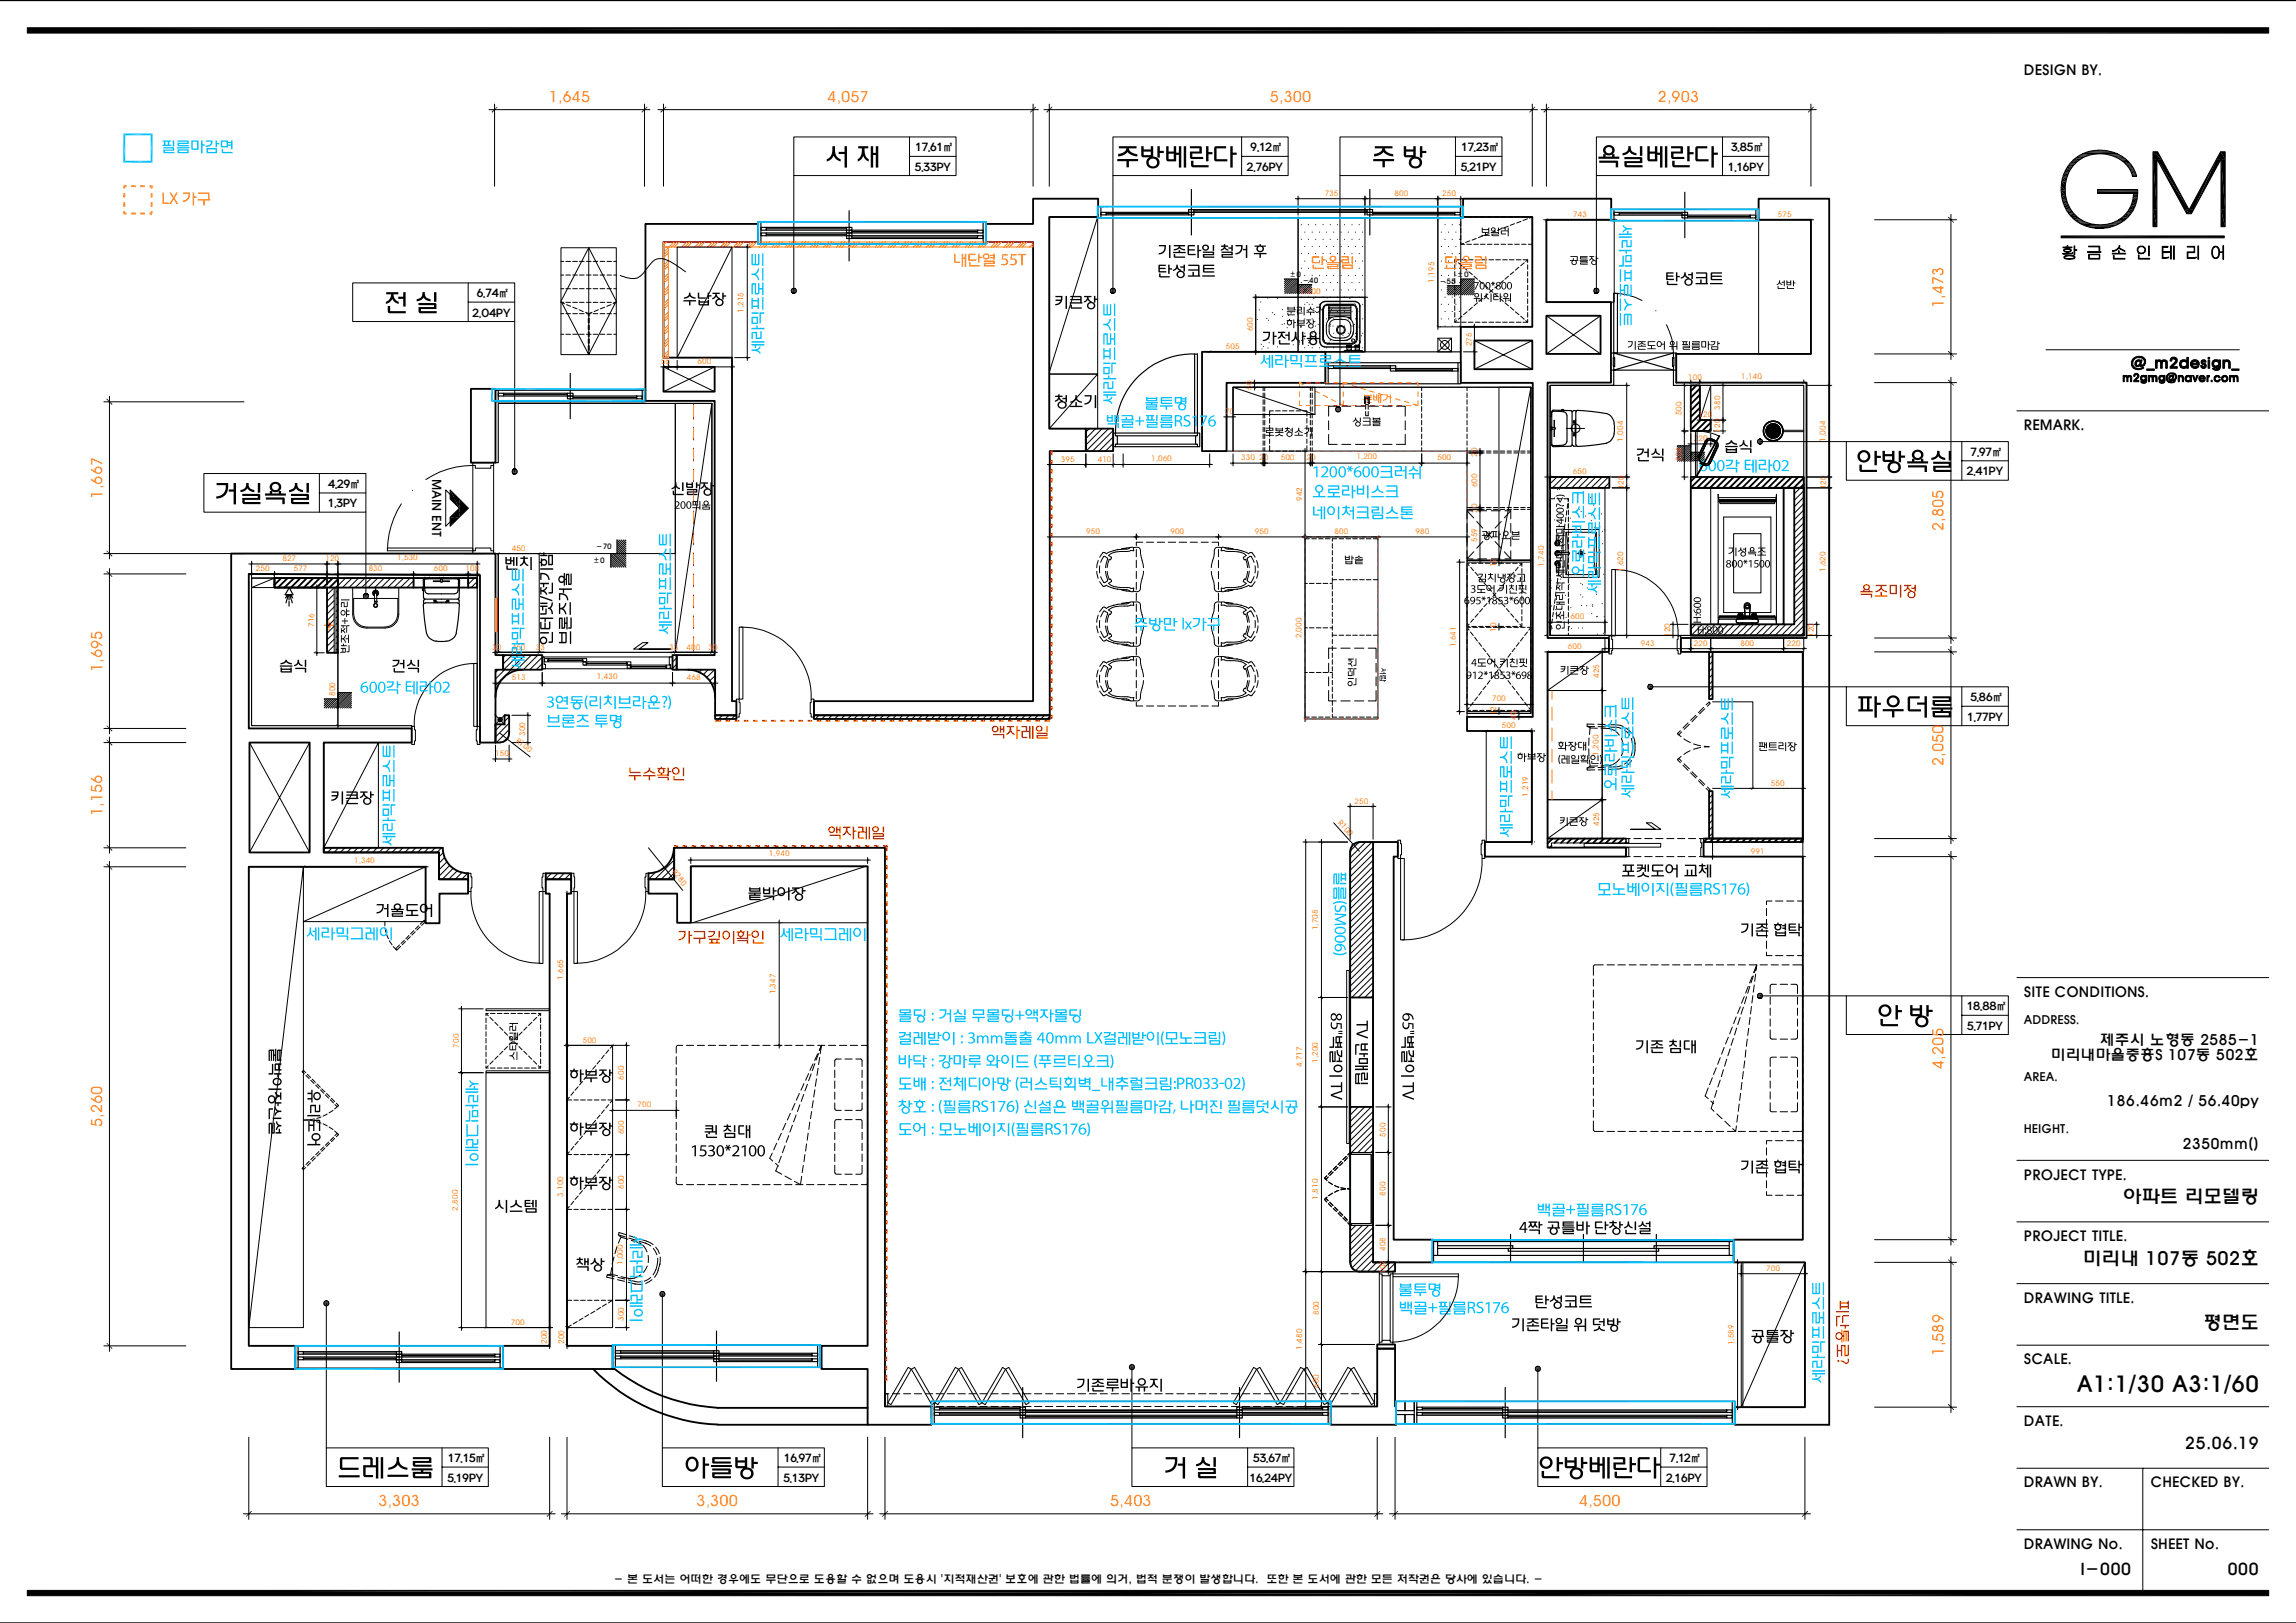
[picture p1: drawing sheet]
<svg xmlns="http://www.w3.org/2000/svg" width="420mm" height="297mm" viewBox="0 0 420 297" stroke-linecap="round" stroke-linejoin="round" font-family="sans-serif">
<defs><g id="words">
<text font-size="4.1" x="379.9" y="254.8">A1:1/30 A3:1/60</text>
<g font-size="3.4">
<text x="388.2" y="220.1">아파트 리모델링</text>
<text x="381" y="231.5">미리내 107동 502호</text>
<text x="403" y="243.2">평면도</text>
</g>
<g font-size="3">
<text x="399.6" y="265.1">25.06.19</text>
<text x="380.6" y="288.2">I-000</text>
<text x="407.4" y="288.2">000</text>
</g>
<g font-size="2.8" fill="#ff7f00">
<text x="100.4" y="18.7">1,645</text>
<text x="151.3" y="18.7">4,057</text>
<text x="232.3" y="18.7">5,300</text>
<text x="303.2" y="18.7">2,903</text>
<text x="355.5" y="56.3" transform="rotate(-90 355.5 56.3)">1,473</text>
<text x="18.7" y="91.2" transform="rotate(-90 18.7 91.2)">1,667</text>
<text x="355.5" y="97.2" transform="rotate(-90 355.5 97.2)">2,805</text>
<text x="18.7" y="123" transform="rotate(-90 18.7 123)">1,695</text>
<text x="355.5" y="140.2" transform="rotate(-90 355.5 140.2)">2,050</text>
<text x="18.7" y="149.3" transform="rotate(-90 18.7 149.3)">1,156</text>
<text x="355.5" y="195.6" transform="rotate(-90 355.5 195.6)">4,205</text>
<text x="18.7" y="206.3" transform="rotate(-90 18.7 206.3)">5,260</text>
<text x="355.5" y="248.1" transform="rotate(-90 355.5 248.1)">1,589</text>
<text x="69.2" y="275.7">3,303</text>
<text x="127.4" y="275.7">3,300</text>
<text x="203.1" y="275.7">5,403</text>
<text x="288.8" y="275.7">4,500</text>
</g>
<g font-size="2.7">
<text x="384.1" y="191.2">제주시 노형동 2585-1</text>
<text x="375.1" y="194">미리내마을중흥S 107동 502호</text>
<text x="385.4" y="202.5">186.46m2 / 56.40py</text>
<text x="399.2" y="210.4">2350mm()</text>
</g>
<g font-size="2.6">
<text x="370.2" y="13.7">DESIGN BY.</text>
<text x="370.2" y="78.7">REMARK.</text>
<text x="370.2" y="182.5">SITE CONDITIONS.</text>
<text x="370.2" y="215.9">PROJECT TYPE.</text>
<text x="370.2" y="227.2">PROJECT TITLE.</text>
<text x="370.2" y="238.4">DRAWING TITLE.</text>
<text x="370.2" y="249.7">SCALE.</text>
<text x="370.2" y="260.9">DATE.</text>
<text x="370.2" y="272.2">DRAWN BY.</text>
<text x="393.4" y="272.2">CHECKED BY.</text>
<text x="370.2" y="283.5">DRAWING No.</text>
<text x="393.4" y="283.5">SHEET No.</text>
</g>
<text font-size="2.3" x="79" y="87.6" transform="rotate(90 79 87.6)">MAIN ENT</text>
<g font-size="2.2">
<text x="370.2" y="187.4">ADDRESS.</text>
<text x="370.2" y="197.7">AREA.</text>
<text x="370.2" y="207.4">HEIGHT.</text>
</g>
<g font-size="2">
<text x="167.4" y="27.7">17.61㎡</text>
<text x="228.8" y="27.7">9.12㎡</text>
<text x="267.3" y="27.7">17.23㎡</text>
<text x="316.7" y="27.7">3.85㎡</text>
<text x="167.3" y="31.2">5.33PY</text>
<text x="228.1" y="31.2">2.76PY</text>
<text x="267.2" y="31.2">5.21PY</text>
<text x="316.1" y="31.2">1.16PY</text>
<text x="86.4" y="58">2.04PY</text>
<text x="87.2" y="54.4">6.74㎡</text>
<text x="360.5" y="83.4">7.97㎡</text>
<text x="60" y="89.3">4.29㎡</text>
<text x="359.8" y="87">2.41PY</text>
<text x="60" y="92.8">1.3PY</text>
<text x="359.8" y="131.9">1.77PY</text>
<text x="360.4" y="128.4">5.86㎡</text>
<text x="359.7" y="184.9">18.88㎡</text>
<text x="359.8" y="188.4">5.71PY</text>
<text x="81.9" y="267.6">17.15㎡</text>
<text x="143.4" y="267.6">16.97㎡</text>
<text x="229.2" y="267.6">53.67㎡</text>
<text x="305.4" y="267.6">7.12㎡</text>
<text x="81.8" y="271.1">5.19PY</text>
<text x="143.3" y="271.1">5.13PY</text>
<text x="228.6" y="271.1">16.24PY</text>
<text x="304.8" y="271.1">2.16PY</text>
<text x="112.3" y="289.8">- 본 도서는 어떠한 경우에도 무단으로 도용할 수 없으며 도용시 '지적재산권' 보호에 관한 법률에 의거, 법적 분쟁이 발생합니다. 또한 본 도서에 관한 모든 저작권은 당사에 있습니다. -</text>
</g>
<g font-size="1.4" fill="#ff7f00">
<text x="242.3" y="35.9">735</text>
<text x="255.1" y="35.9">800</text>
<text x="263.8" y="35.9">250</text>
<text x="287.8" y="39.7">743</text>
<text x="325.2" y="39.7">575</text>
<text x="237.8" y="53.7">1,200</text>
<text x="262.3" y="51.7" transform="rotate(-90 262.3 51.7)">1,195</text>
<text x="136" y="57.2" transform="rotate(-90 136 57.2)">1,215</text>
<text x="224.2" y="63.9">505</text>
<text x="229.2" y="60.7" transform="rotate(-90 229.2 60.7)">600</text>
<text x="269.2" y="63.4" transform="rotate(-90 269.2 63.4)">275</text>
<text x="120.9" y="66.6">55</text>
<text x="127.6" y="66.6">600</text>
<text x="229" y="71.3" transform="rotate(-90 229 71.3)">50</text>
<text x="308.8" y="69.5">100</text>
<text x="318.5" y="69.3">1,140</text>
<text x="224.1" y="75.8">70</text>
<text x="307.6" y="76" transform="rotate(-90 307.6 76)">500</text>
<text x="310.7" y="76.4">120</text>
<text x="314.7" y="75" transform="rotate(-90 314.7 75)">380</text>
<text x="270.2" y="83.6" transform="rotate(-90 270.2 83.6)">20</text>
<text x="296.9" y="80.8" transform="rotate(-90 296.9 80.8)">1,004</text>
<text x="309.8" y="80.7">220</text>
<text x="314.7" y="79.2" transform="rotate(-90 314.7 79.2)">120</text>
<text x="333.9" y="80.8" transform="rotate(-90 333.9 80.8)">1,004</text>
<text x="194.1" y="84.5">395</text>
<text x="200.8" y="84.5">410</text>
<text x="210.6" y="84.3">1,060</text>
<text x="227" y="84.2">330</text>
<text x="230.3" y="84.2">20</text>
<text x="234.3" y="84.2">500</text>
<text x="239" y="84.2">20</text>
<text x="248.1" y="84.1">1,200</text>
<text x="262.9" y="84.2">500</text>
<text x="270.2" y="89.2" transform="rotate(-90 270.2 89.2)">600</text>
<text x="287.7" y="86.7">650</text>
<text x="297.1" y="89.5" transform="rotate(-90 297.1 89.5)">120</text>
<text x="307.6" y="84.4" transform="rotate(-90 307.6 84.4)">504</text>
<text x="334.1" y="89.5" transform="rotate(-90 334.1 89.5)">120</text>
<text x="238.2" y="91.6" transform="rotate(-90 238.2 91.6)">942</text>
<text x="270.2" y="93.9" transform="rotate(-90 270.2 93.9)">20</text>
<text x="93.6" y="100.8">450</text>
<text x="198.7" y="97.7">950</text>
<text x="214.1" y="97.7">900</text>
<text x="229.5" y="97.7">950</text>
<text x="244.1" y="97.7">800</text>
<text x="258.9" y="97.7">980</text>
<text x="270.2" y="99.1" transform="rotate(-90 270.2 99.1)">559</text>
<text x="46.8" y="104.5">250</text>
<text x="51.6" y="102.7">827</text>
<text x="53.7" y="104.6">577</text>
<text x="59.5" y="102.7">120</text>
<text x="67.4" y="104.6">830</text>
<text x="72.6" y="102.5">1,530</text>
<text x="79.4" y="104.6">600</text>
<text x="85.2" y="104.6">100</text>
<text x="273.7" y="103.8" transform="rotate(-90 273.7 103.8)">12</text>
<text x="282.4" y="103.7" transform="rotate(-90 282.4 103.7)">1,740</text>
<text x="296.9" y="104.7" transform="rotate(-90 296.9 104.7)">1,620</text>
<text x="333.9" y="104.7" transform="rotate(-90 333.9 104.7)">1,620</text>
<text x="287.3" y="113.4">600</text>
<text x="57.4" y="114.8" transform="rotate(-90 57.4 114.8)">716</text>
<text x="90" y="118.9">30</text>
<text x="93.6" y="118.9">450</text>
<text x="98" y="118.9">33</text>
<text x="122.4" y="118.9">33</text>
<text x="125.6" y="118.9">400</text>
<text x="129.6" y="118.9">30</text>
<text x="238" y="116.8" transform="rotate(-90 238 116.8)">2,000</text>
<text x="266.3" y="118.4" transform="rotate(-90 266.3 118.4)">1,641</text>
<text x="273.7" y="115.6" transform="rotate(-90 273.7 115.6)">10</text>
<text x="286.8" y="118.7">600</text>
<text x="300.1" y="118.2">943</text>
<text x="305.5" y="116.5" transform="rotate(-90 305.5 116.5)">120</text>
<text x="309.8" y="118.2">220</text>
<text x="318.4" y="118.2">800</text>
<text x="326.9" y="118.2">220</text>
<text x="331.8" y="116.5" transform="rotate(-90 331.8 116.5)">120</text>
<text x="93.6" y="124.5">513</text>
<text x="109.2" y="124.3">1,430</text>
<text x="125.6" y="124.5">468</text>
<text x="292.5" y="124.1" transform="rotate(-90 292.5 124.1)">425</text>
<text x="61.3" y="127.4" transform="rotate(-90 61.3 127.4)">800</text>
<text x="272.9" y="128.4">700</text>
<text x="273.7" y="130.9" transform="rotate(-90 273.7 130.9)">12</text>
<text x="277.3" y="131.7" transform="rotate(-90 277.3 131.7)">40</text>
<text x="94.3" y="135.8" transform="rotate(38 94.3 135.8)">R10</text>
<text x="96.1" y="134.7" transform="rotate(-90 96.1 134.7)">300</text>
<text x="274.7" y="133.3">500</text>
<text x="90.6" y="138.4">150</text>
<text x="292.4" y="138.3" transform="rotate(-90 292.4 138.3)">1,200</text>
<text x="323.9" y="143.8">550</text>
<text x="247.8" y="147.1">250</text>
<text x="279.5" y="145.8" transform="rotate(-90 279.5 145.8)">1,219</text>
<text x="244.7" y="150.6" transform="rotate(48 244.7 150.6)">R100</text>
<text x="292.5" y="151.2" transform="rotate(-90 292.5 151.2)">425</text>
<text x="64.8" y="157.9">1,340</text>
<text x="122.9" y="159.6" transform="rotate(51 122.9 159.6)">R280</text>
<text x="140.6" y="156.7">1,940</text>
<text x="320.3" y="156.2">991</text>
<text x="241" y="170.3" transform="rotate(-90 241 170.3)">1,708</text>
<text x="103" y="179.3" transform="rotate(-90 103 179.3)">1,665</text>
<text x="141.9" y="182" transform="rotate(-90 141.9 182)">1,347</text>
<text x="83.9" y="191.7" transform="rotate(-90 83.9 191.7)">700</text>
<text x="106.6" y="190.8">500</text>
<text x="114.1" y="197.6" transform="rotate(-90 114.1 197.6)">600</text>
<text x="238.2" y="195.3" transform="rotate(-90 238.2 195.3)">4,717</text>
<text x="241" y="194.5" transform="rotate(-90 241 194.5)">1,200</text>
<text x="116.6" y="202.6">700</text>
<text x="114.1" y="207.6" transform="rotate(-90 114.1 207.6)">600</text>
<text x="253.5" y="208" transform="rotate(-90 253.5 208)">500</text>
<text x="83.7" y="221.5" transform="rotate(-90 83.7 221.5)">2,800</text>
<text x="103" y="219" transform="rotate(-90 103 219)">3,100</text>
<text x="114.1" y="217.6" transform="rotate(-90 114.1 217.6)">600</text>
<text x="241" y="219.5" transform="rotate(-90 241 219.5)">1,810</text>
<text x="253.5" y="218.8" transform="rotate(-90 253.5 218.8)">800</text>
<text x="113.9" y="231.5" transform="rotate(-90 113.9 231.5)">1,000</text>
<text x="253.5" y="233.1" transform="rotate(-90 253.5 233.1)">102</text>
<text x="253.5" y="228.9" transform="rotate(-90 253.5 228.9)">408</text>
<text x="323.1" y="232.6">700</text>
<text x="93.4" y="242.4">700</text>
<text x="100" y="245.9" transform="rotate(-90 100 245.9)">200</text>
<text x="103.2" y="245.9" transform="rotate(-90 103.2 245.9)">200</text>
<text x="114.1" y="241.7" transform="rotate(-90 114.1 241.7)">300</text>
<text x="241.2" y="240.7" transform="rotate(-90 241.2 240.7)">800</text>
<text x="238.2" y="247" transform="rotate(-90 238.2 247)">1,480</text>
<text x="317.2" y="246.2" transform="rotate(-90 317.2 246.2)">1,589</text>
<text x="241.2" y="254" transform="rotate(-90 241.2 254)">680</text>
</g>
<g font-size="1.4">
<text x="235.8" y="50.7">±0</text>
<text x="238.3" y="51.7">-40</text>
<text x="263.4" y="52">-55</text>
<text x="266.4" y="50.7">±0</text>
<text x="109.1" y="100.5">-70</text>
<text x="108.4" y="103">±0</text>
</g>
</g></defs>
<g fill="none" stroke="#000" stroke-width=".21">
<path d="M155.3 38.6v9.2M200.9 37.8h66.7v2.1h-66.7zM201.4 37.8v2.1M202.4 38.9v.4h-1v-.4h16M202.4 39.1h15M202.4 39.3h15M217.4 38.4h1v.5h-1zM217.4 38.9h1v.4h-1zM217.9 34.7v8.3M218.4 38.4h31.7M218.4 38.6h31.7M218.4 38.9h31.7"/>
<path d="M250.1 38.4h1v.5h-1zM250.1 38.9h1v.4h-1zM250.6 34.7v8.3M251.1 38.9h16v.4h-1v-.4M251.1 39.1h15M251.1 39.3h15M267.1 37.8v2.1M294.7 38.3h27v2.1h-27zM295.2 38.9h1v.5h-1zM295.2 38.3v2.1M296.2 38.9h12.5v.5h-1v-.5M296.2 39.4h11.5v.5h1v-.5h-1"/>
<path d="M296.2 39.1h11.5M308.2 35.2v8.3M308.7 39.4h12.5v.5h-1v-.5M308.7 39.6h11.5M308.7 39.9h11.5M321.2 38.3v2.1M138.7 40.6h41.6v4.1h-41.6zM139.2 41.6h1v.5h-1zM139.2 42.6h1v.5h-1zM139.2 40.6v4.1M140.2 41.6h15.6v.5h-.9v-.5M140.2 42.1h14.7v.5h.9v-.5h-.5"/>
<path d="M140.2 42.6h15.6v.5h-.9v-.5M140.2 43.1h14.7v.5h.9v-.5h-.5M140.2 41.9h14.7M140.2 42.9h14.7M155.8 42.1h24v.5h-1v-.5M155.8 43.1h24v.5h-1v-.5M155.8 42.4h23M155.8 42.6h23M155.8 43.4h23M155.8 43.6h23M179.8 40.6v4.1M295.2 53.7h.7v10.9h-.7z"/>
<path d="M380.3 40.9h2.3M381 41.3h6.2M381.6 41.5h5M90.6 71.4h27.4v2.1h-27.4zM91.1 72h1v.5h-1zM91.1 71.4v2.1M92.1 72h12.7v.5h-1v-.5M92.1 72.5h11.7v.5h1v-.5h-1M92.1 72.2h11.7M104.3 68.3v8.3M104.8 72.5h12.7v.5h-1v-.5M104.8 72.7h11.7"/>
<path d="M104.8 73h11.7M117.5 71.4v2.1M242.4 66.4h24.8v3.8h-24.8zM242.4 64.4h24.8M243 66.9h1v.5h-1zM243 66.4v3.8M244 66.9h11.3v.5h-1v-.5M244 67.4h10.3v.5h1v-.5h-1M244 67.2h10.3M255.3 67.4h11.4v.5h-1v-.5M255.3 67.7h10.4M255.3 67.9h10.4"/>
<path d="M266.7 66.4v3.8M294.7 64.6h11.4M295.2 65.4h.2v1.7h-.2M306.1 64.6l-10.9 3.1h10.9l-10.9-3.1v3.1h-.5M306.1 65.4h-.2v1.7h.2M306.1 64.6h.5v3.1h-.5zM77.4 110.6l.4 4a2.38 2.38 0 0 0 1.6 2.7h.4M77.5 109.9v.5M77.5 109.4l.2 .2M77.6 106.2a4 4 0 0 0 .2 2.2l.5 .3h4.8M77.6 106l-.2 .1 .1 3.3M77.6 105.9h3"/>
<path d="M77.7 105.6l.2 .2M77.8 110.4l-.3 .3M77.8 110.3h5.9M77.9 105.9l-.3 .3M77.9 105.9h.5M78.6 105.6l-.2 .2M79.8 117.3h1.9M80.9 105.9h2.9M83.5 115.9a2.16 2.16 0 0 1-1.8 1.4M83.6 105.9l.3 .3a4 4 0 0 1-.2 2.2l-.5 .3M83.7 109.6h-6l-.2 .3M83.7 110.4l.3 .3"/>
<path d="M83.8 109.6l.2 .3M83.8 106l.2 .1v3.3M83.9 109.4l-.2 .2M84 109.9l-.1 .5M84 110.6l-.6 5.3M262.2 226.9h54.9v4.1h-54.9zM262.2 227.2h.8v2.5h-.8zM263 229.7h53.3M263 227.2h53.3M263 228h13.7v.5h-13.7M275.9 228.5h27.5v.5h-27.5zM276.3 225.9v5.1"/>
<path d="M289.6 225.9v5.1M303 225.9v5.1M316.3 227.2h.8v2.5h-.8zM316.3 228h-13.7v.5h13.7M54 246.3h38v4.1h-38zM54.5 247.4h1v.4h-1zM54.5 248.3h1v.5h-1zM54.5 246.3v4.1M55.5 247.4h18v.4h-1v-.4M55.5 247.8h17v.5h1v-.5h-1M55.5 248.8h17v.5h1v-.5h-1M55.5 247.6h17"/>
<path d="M55.5 248.3h17M55.5 248.6h17M73 248.3h-.5v.5h1v-.5h17M73 243.8v9.1M73.5 247.8h18v.5h-1v-.5M73.5 248.8h18v.5h-1v-.5M73.5 248.1h17M73.5 249.1h17M73.5 249.3h17M91.5 246.3v4.1M112.1 246.1h37.9v4.1h-37.9zM112.6 247.2h.9v.5h-.9z"/>
<path d="M112.6 248.2h.9v.5h-.9zM112.6 246.1v4.1M113.5 247.2h18v.5h-.9v-.5M113.5 247.7h17.1v.5h.9v-.5h-.9M113.5 248.7h17.1v.5h.9v-.5h-.9M113.5 247.4h17.1M113.5 248.2h17.1M113.5 248.4h17.1M131.1 248.2h-.5v.5h.9v-.5h17M131.1 243.6v9.2M131.5 247.7h18.1v.5h-1.1v-.5M131.5 248.7h18.1v.5h-1.1v-.5"/>
<path d="M131.5 247.9h17M131.5 248.9h17M131.5 249.2h17M149.6 246.1v4.1M170.4 256.5h73v4.1h-73zM170.9 257.5h1v.5h-1zM170.9 258.5h1v.5h-1zM170.9 256.5v4.1M171.9 257.5h15.7v.5h-1v-.5M171.9 258h14.7v.5h1v-.5h-.5M171.9 258.5h15.7v.5h-1v-.5M171.9 257.8h14.7"/>
<path d="M171.9 258.7h14.7M171.9 259h54.3M186.6 259v.5h1v-.5h-.5M187.1 253.9v9.2M187.6 259.2h38.6M187.6 259.5h38.6M187.6 258h38.6M187.6 258.2h38.6M187.6 258.5h38.6M226.2 257.5h1v.5h-1zM226.2 258h1v.5h-1zM226.2 258.5h1v.5h-1z"/>
<path d="M226.2 259h1v.5h-1zM226.7 253.9v9.2M227.2 257.8h14.7M227.2 258h14.7M227.2 258.5h14.7M227.2 258.7h14.7M227.2 259h14.7M227.2 257.5h14.7M241.9 257.5h1.1v.5h-1.1zM241.9 258.5h1.1v.5h-1.1zM243 256.5v4.1M255.4 258.9h1.6v1.7h-1.6z"/>
<path d="M255.4 256.5h1.6v1.6h-1.6zM257 258.9h1.7v1.7h-1.7zM257 256.5h1.7v1.6h-1.7zM258.7 256.5h58.6v4.1h-58.6zM259.2 257.5h1v.5h-1zM259.2 258.5h1v.5h-1zM259.2 256.5v4.1M260.2 257.5h15.6v.5h-.9v-.5M260.2 258h14.7v.5h.9v-.5h-.5M260.2 259h14.7v.5h.9v-.5h-.5M260.2 257.8h14.7M260.2 258.5h14.7"/>
<path d="M260.2 258.7h14.7M275.3 258.5h-.4v.5h.9v-.5h40M275.3 253.9v9.2M275.8 258h41.1v.5h-1.1v-.5M275.8 259h41.1v.5h-1.1v-.5M275.8 258.2h40M275.8 259.2h40M275.8 259.5h40M316.9 256.5v4.1"/>
</g>
<g fill="none" stroke="#000" stroke-width=".18">
<path d="M5 5.1h410v1h-410zM237.4 39.7v24.7M267.2 39.7v20.1M378.9 29.6a7.4 7.4 0 0 1 11.4 1.3l.5 1.3h-.4a.33 .33 0 0 1-.3 0 .33 .33 0 0 1-.1-.4l-.2-.2a6.3 6.3 0 0 0-7.5-3.2 6.4 6.4 0 0 0-4.4 7.7 6.3 6.3 0 0 0 7.9 4.8 5.5 5.5 0 0 0 4.4-5.5h-6a.35 .35 0 0 1-.4 0 .35 .35 0 0 1-.1-.5v-.2h7.3v.4a6.6 6.6 0 0 1-7.7 6.6 6.9 6.9 0 0 1-6.2-8.1 7.1 7.1 0 0 1 1.8-4zM380.8 28.2h2.9M380.8 28.3h2.1M381 28.1h6.3M381 28.2h6.4M381.7 27.8h4.8M381.8 27.7h4.5M382.4 27.6h3.5M382.7 27.6h2.8"/>
<path d="M383.7 34.7h7.3M383.7 34.8h7.3M383.7 34.9h7.3M383.7 35.1h7.3M383.7 35.2h7.3M383.7 35.3h7.3M383.7 35.4h7.3M385.1 28.3h2.5M385.7 28.4h2.1M393.8 27.8h.9l5.7 10.6 5.8-10.6h.8v13.7h-.7v-12.4l-5.4 10h-.9l-5.5-10v12.4h-.7zM234.9 51.1h2.5v1h2.5M235.1 51.1l-.1 .1"/>
<path d="M235.5 51.1l-.5 .5M235.8 51.1l-.8 .8M236.2 51.1l-1.2 1.2M236.6 51.1l-1.6 1.6M236.9 51.1l-1.9 1.9M237.3 51.1l-2.3 2.3M237.4 52l-1.6 1.7M237.4 51.6l-2 2.1M237.4 51.3l-2.4 2.4M237.8 52.1l-1.7 1.6M238.2 52.1l-1.7 1.6M238.5 52.1l-1.6 1.6"/>
<path d="M238.9 52.1l-1.6 1.6M239.3 52.1l-1.6 1.6M239.7 52.1l-1.7 1.6M239.9 53.6v.1M239.9 53.3l-.4 .4M239.9 52.9l-.8 .8M239.9 52.5l-1.1 1.2M239.9 52.2l-1.5 1.5M265 52.3l-.3 .3M265.4 52.3l-.7 .7M265.8 52.3l-1.1 1.1M266.1 52.3l-1.4 1.5"/>
<path d="M266.5 52.3l-1.6 1.7M266.9 52.3l-1.7 1.7M267.4 51.1l-.2 .2M267.8 51.1l-.6 .5M268.1 51.1l-.9 .9M268.5 51.1l-2.9 2.9M268.9 51.1l-2.9 2.9M269.3 51.1l-2.9 2.9M269.7 51.1l-3 2.9M269.7 51.1h-2.5v1.2h-2.5M269.7 53.6l-.3 .4M269.7 53.3l-.7 .7"/>
<path d="M269.7 52.9l-1.1 1.1M269.7 52.5l-1.5 1.5M269.7 52.1l-1.9 1.9M269.7 51.7l-2.2 2.3M269.7 51.4l-2.6 2.6M282.9 57.8l9.9 7M292.8 57.8l-9.9 7M295.2 53.7a11.3 11.3 0 0 1 5.2 1.3M302.9 56.9h.1M304.8 59.4a11.2 11.2 0 0 1 1.3 5.2M377 43.2h29.9v.3h-29.9zM377.4 45.2h.7v-.3h.1v.3h.8v.1h-1.6z"/>
<path d="M377.5 45.7l.5-.2a.69 .69 0 0 1 .9 .3l-.3 .3h-.4a.21 .21 0 0 0 .1 .3 .21 .21 0 0 0 .3 0l.5-.1a.76 .76 0 0 1-.8 .2h-.9v-.1h.7v-.3a.48 .48 0 0 1-.6-.4zM377.6 46.9l.6-.2a1.42 1.42 0 0 1 1.4 .3 .71 .71 0 0 1-.9 .5 1.15 1.15 0 0 1-1.2-.4zM377.6 45.8l.6-.2a.27 .27 0 0 1 .4 0 .27 .27 0 0 1 0 .4l-.4 .1a.5 .5 0 0 1-.6-.3zM377.7 47l.9-.2a.65 .65 0 0 1 .8 .4l-.7 .1a.82 .82 0 0 1-1-.3zM379.4 45h.1v.7h.4v.1h-.4v.9h-.1zM380.6 41h2.6M380.8 41.1h2.6M380.9 41.1h6.4M381.6 41.4h5M381.8 46.1h2.5v.1h-2.5zM381.8 46.1h2.5M382.1 45h2v.9h-.1v-.7h-1.9z"/>
<path d="M382.1 46.5h2v.9h-2zM382.1 45.1h2M382.1 46.6h2M382.1 47.3h2M382.2 46.6h1.8v.7h-1.8zM382.4 41.6h3.5M382.4 41.7h3.3M384.9 41.1h2.5M385.1 41h2.3M386.4 46.4h1.1v-.5h.1v.5h1.2v.1h-2.4zM386.4 46.4h2.4M386.5 45.9a1.43 1.43 0 0 0 1.2-1l.1 .1a.29 .29 0 0 0-.1 .4 .29 .29 0 0 0 .3 .2l.7 .4-1.1-.6-.7 .5-.4 .1z"/>
<path d="M386.6 46.7h.1v.6h2v.1h-2.1zM386.6 47.3h2.1M391.2 46.7h.1v.6h1.9v.1h-2zM391.2 47.3h2M393 45h.1v1.8h-.1zM395.5 45.1h1.1v.1h-1v.9h.9v.1h-.9v1l1.1-.2a.38 .38 0 0 1-.5 .3h-.7zM397 45h.2v2.4h-.2v-1.2h-.4v-.1h.4zM397.6 45h.1v2.5h-.1zM397.7 45v2.5M400.1 45.1h1.3v1.1h-1.2v.7a.15 .15 0 0 0 0 .3 .15 .15 0 0 0 .2 0l1.3-.2a.23 .23 0 0 1-.1 .3 .23 .23 0 0 1-.2-.1l-1.3 .1v-1.2h1.3v-.9h-1.3zM402 45h.2v2.5h-.2zM402.1 45v2.5"/>
<path d="M404.8 45.3a.72 .72 0 0 1 .9-.1 .72 .72 0 0 1 .3 .8l.6 .1v-1.1h.1v2.5h-.1v-1.3a.46 .46 0 0 0-.5 .1 .46 .46 0 0 0-.2 .5 .7 .7 0 0 1-.8 .5 .7 .7 0 0 1-.5-.9v-.8zM404.9 45.4a.57 .57 0 0 1 .7-.1 .57 .57 0 0 1 .2 .6 .89 .89 0 0 1-.6 1.3 1.44 1.44 0 0 1-.3-1.8zM118.1 72.1h-.1M118.1 72.8l-.1 .1M121.4 67.1l9.3 4.6M130.7 67.1l-9.3 4.6M245.8 64.3v.1M246 64.2l-.2 .1M246 64.1h3.1M246.4 63.3l-.1 .1 .3-.1M246.4 63.2v.1M246.4 63.5h.1"/>
<path d="M246.4 63.5v.1M246.4 63.2h.1M246.4 63.6v.4M246.4 63.6h.8M246.4 63.2h.8M246.4 63.5h.2M246.4 63.3h.2M246.4 63.2h.7M246.4 64h.1M246.4 64.1h.7M246.5 64.1h.1M246.6 63.5h.1"/>
<path d="M246.6 63.2v.1M246.6 63.5v.1M246.9 63.5h.3M246.9 63.3h.3M246.9 63.3l.3 .1v-.1M246.9 63.5h.1M246.9 63.2v.1M246.9 63.5v.1M247.1 64.1h.1M247.1 64h.1M247.2 63.5h.1M247.2 63.2v.1"/>
<path d="M247.2 63.5v.1M247.2 63.2h.1M247.2 63.6v.4M247.9 64.1h.8M247.9 63.6h.8v.4M247.9 63.5h.1M247.9 63.2v.1M247.9 63.3v.1l.2-.1M247.9 63.5v.1M247.9 63.5h.2M247.9 63.3h.2M247.9 63.2h.8"/>
<path d="M247.9 63.6v.4M248 64.1h.1M248.1 63.5h.1M248.1 63.2v.1M248.1 63.5v.1M248.5 63.5h.1M248.5 63.2v.1M248.5 63.3l.2 .1v-.1M248.5 63.5v.1M248.5 63.5h.2M248.5 63.3h.2M248.6 64.1h.1"/>
<path d="M248.7 63.5h.1M248.7 63.2v.1M248.7 63.5v.1M249.1 64.2l.2 .1M249.3 64.3v.1M263 61.9l2.5 2.5M265.5 61.9l-2.5 2.5v-2.5h2.5v2.5h-2.5M269.7 62.3l10.6 5.3M280.3 62.3l-10.6 5.3M368.9 75.2h46.1M374.3 64h35.3M73.4 92.2a16.1 16.1 0 0 0-2.5 8.6"/>
<path d="M75.4 89.7h.1M77.9 87.8a15.7 15.7 0 0 1 8.6-2.6v15.6M81.5 89.7l3.3 3.3-3.3 3.3zM82.3 89.7l3.4 3.3-3.4 3.3v-1.6l1.7-1.7-1.7-1.7zM86.5 84.7h3.8v.5h-.5v.5h-2.8v-.5h-.5zM90.3 85.2v15.6M70.9 100.8v-.5h15.6v.5M70.9 100.8h15.6M77.3 107.8v.2M77.3 108h.1M77.3 108.1h.2M77.4 107.7l-.1 .1"/>
<path d="M79.3 106.3l-.1 .1h1.4M79.3 106.3h1.3M79.4 110.3v-.4h.4v.4M79.8 110.2h.1M80.3 105.6v.2h.9v-.2M80.5 105.8l.1 .1v.1M80.6 106h.3v.6h-.3zM80.6 105.9h.3M80.9 106.3h1.3M80.9 105.8v.2M81.5 110.2h-1.5v.1M81.7 109.9v.4"/>
<path d="M81.7 110.2h-.2v.1M81.7 109.9h.4M82.1 109.9v.4M82.2 106.3v.1h-1.3M85 101.3h3.6M87 100.3h2.8v.5h.5v.5h-3.8v-.5h.5zM135.2 114.8h.7v13.1h-.7zM135.6 114.8a12.7 12.7 0 0 1 12.8 13.1M294.3 116.4h.5v.6h.2v2h-.2v.7h-.5zM294.8 104.2h.7v12.2h-.7zM295.1 104.2a11.7 11.7 0 0 1 11.9 12.2M307 116.4h.5v3.3h-.5v-.7h-.2v-2h.2z"/>
<path d="M45.6 135.9l11 20.1M56.6 135.9l-11 20.1M75.3 132.9h.5v.7h.2v2h-.2v.6h-.5zM86.7 121.4h.6v11.5h-.6zM87.3 132.9h.5v3.3h-.5v-.6h-.2v-2h.2zM90.8 126.5l-.2 .1M91.1 122.6l-.5 .5M92.3 122.6l-1.7 1.6M93.5 122.6l-2.9 2.8M94.7 122.6h-.1M134.7 127.9h.5v.7h.2v2h-.2v.6h-.5zM148.4 127.9h.5v3.3h-.5v-.6h-.2v-2h.2z"/>
<path d="M255.7 153.8h.5v.6h.2v2h-.2v.7h-.5zM256.2 157.1h.7v14.9h-.7zM271.1 157.1a14.4 14.4 0 0 1-14.6 14.9M271.1 153.8h.5v3.3h-.5v-.7h-.2v-2h.2zM289.8 154.3h14v.7h-14zM297.4 153.5h.5v.8h-.5zM297.4 155.1h.5v1.7h-.5zM297.4 155.1v1.7h.8M297.9 154.3h-14.1v.8h14.1M298.2 153.5h-.8v.8M298.3 151.8h4.5l-1.6-1.2h.9l1.7 1.2zM298.9 156.8h1.3"/>
<path d="M298.9 153.5h1.3M300.9 156.8h1.3M300.9 153.5h1.3M302.9 156.8h1.3M302.9 153.5h1.3M304.9 156.8h1.3M304.9 153.5h1.3M306.9 156.8h1.3M306.9 153.5h1.3M308.9 156.8h1.3M308.9 153.5h1.3M310.9 153.5h.7v1.3"/>
<path d="M311.1 153.5h.5v3.3h-.5v-1.7h.2zM311.6 155.4v1.4h-.7M368.9 178.9h46.1M368.9 212.3h46.1M318.8 231v26.5M368.9 223.6h46.1M368.9 234.9h46.1M150.2 246.3l-.2 .1M150.3 246.9l-.3 .3M150.3 247.7l-.3 .2M150.3 248.4l-.3 .3M150.3 249.2l-.3 .2"/>
<path d="M150.3 249.9l-.3 .2M368.9 246.2h46.1M368.9 257.4h46.1M368.9 268.7h46.1M368.9 280h46.1M392 268.7v22.3M5 291h410v1h-410z"/>
<circle cx="391.7" cy="45.7" r=".74"/>
<circle cx="391.7" cy="45.7" r=".62"/>
<circle cx="264.3" cy="63.1" r=".8"/>
<circle cx="79.6" cy="110.1" r=".12"/>
<circle cx="81.9" cy="110.1" r=".12"/>
</g>
<g fill="#000">
<path d="M5 5.1l410 1h-410zM5 5.1h410v1zM377 34.9l.8 .1zM377 35l.8 .7h-.7zM377 35h.8v.7zM377.1 34h.7zM377.1 34l.7 .9h-.8zM377.1 34h.7v.9zM377.1 35.7l.8 .2h-.8zM377.1 35.7h.7l.1 .2zM377.1 35.9l.9 .5h-.8zM377.1 35.9h.8l.1 .5z"/>
<path d="M377.1 33.1l.8 .1zM377.1 33.2l.7 .8h-.7zM377.1 33.2h.8l-.1 .8zM377.2 36.4l.9 .3h-.8zM377.2 36.4h.8l.1 .3zM377.3 36.7l.9 .5h-.8zM377.3 36.7h.8l.1 .5zM377.3 32.5l.6 .6h-.8zM377.3 32.5h.8l-.2 .6zM377.4 32.3l.7 .2h-.8zM377.4 32.3h.8l-.1 .2zM377.4 37.2l1 .3h-.8z"/>
<path d="M377.4 37.2h.8l.2 .3zM377.6 31.8l.6 .5h-.8zM377.6 31.8h.7l-.1 .5zM377.6 37.5l.9 .4h-.8zM377.6 37.5h.8l.1 .4zM377.7 31.5l.6 .3h-.7zM377.7 31.5h.8l-.2 .3zM377.7 37.9l1.1 .4h-.9zM377.7 37.9h.8l.3 .4zM377.9 31.1l.6 .4h-.8zM377.9 31.1h.8l-.2 .4zM377.9 38.3l1 .2h-.8z"/>
<path d="M377.9 38.3h.9l.1 .2zM378 30.8l.7 .3h-.8zM378 30.8h.9l-.2 .3zM378.1 38.5l1.2 .5h-1zM378.1 38.5h.8l.4 .5zM378.2 30.5l.7 .3h-.9zM378.2 30.5h.9l-.2 .3zM378.3 39l1.1 .1h-.9zM378.3 39h1l.1 .1zM378.5 39.1l1.4 .5h-1.1zM378.5 39.1h.9l.5 .5zM378.5 30.1l.6 .4h-.9z"/>
<path d="M378.5 30.1h.9l-.3 .4zM378.7 29.9l.7 .2h-.9zM378.7 29.9h.9l-.2 .2zM378.8 39.6h1.1zM378.9 39.6l1.6 .5h-1.2zM378.9 39.6h1l.6 .5zM379.1 29.5l.5 .4h-.9zM379.1 29.5h1l-.5 .4zM379.1 29.4l1 .1h-1zM379.1 29.4h1.1zM379.1 29.4l.5-.4 .6 .4zM379.6 29h1.1l-.5 .4z"/>
<path d="M379.6 29h1.1h-1.1zM379.6 29h1.3zM379.6 29l.4-.3 .9 .3zM380 28.7h1.4l-.5 .3zM380 28.7l.3-.2 1.1 .2zM380.3 28.5h1.7l-.6 .2zM380.3 28.5h1.7zM380.4 28.4h1.7zM380.4 28.4l.4-.2 1.3 .2zM383.2 27.6h1.9zM383.5 27.5l1.6 .1zM383.5 27.5h1.1z"/>
<path d="M383.9 27.5h.7zM383.9 27.5h.5zM386 28.4l1.9 .1zM386.3 28.5l2 .2h-1.5zM386.3 28.5h1.6l.4 .2zM386.8 28.7h1.6zM387 28.7l1.6 .3h-1.2zM387 28.7h1.4l.2 .3zM387.4 29l1.5 .2h-1.2zM387.4 29h1.2l.3 .2zM387.7 29.2l1.3 .1zM387.9 29.3l1.4 .3h-.9z"/>
<path d="M387.9 29.3h1.1l.3 .3zM387.6 40.2l.6-.4 .5 .4zM388.2 39.8h1l-.5 .4zM388.2 39.8h1zM388.3 39.7h1zM388.4 29.6h1zM388.4 29.6l1.3 .4h-.9zM388.4 29.6h1l.3 .4zM388.3 39.7l.4-.3 .6 .3zM388.7 39.4h.9l-.3 .3zM388.8 30l1 .1h-.9zM388.8 30h.9l.1 .1z"/>
<path d="M388.9 39.1l.7 .3h-.9zM388.9 39.1h.9l-.2 .3zM388.9 30.1l1.1 .3h-.8zM388.9 30.1h.9l.2 .3zM389.1 38.8l.7 .3h-.9zM389.1 38.8h.9l-.2 .3zM389.2 30.4l.9 .2h-.8zM389.2 30.4h.8l.1 .2zM389.3 30.6l1 .3h-.8zM389.3 30.6h.8l.2 .3zM389.4 38.4l.6 .4h-.9zM389.4 38.4h.8l-.2 .4z"/>
<path d="M389.5 38.3l.7 .1h-.8zM389.5 38.3h.8l-.1 .1zM389.5 30.9l.9 .3h-.7zM389.5 30.9h.8l.1 .3zM389.7 31.2l.8 .1h-.7zM389.7 31.2h.7l.1 .1zM389.8 31.3l.9 .4h-.8zM389.8 31.3h.7l.2 .4zM389.8 37.7l.5 .6h-.8zM389.8 37.7h.8l-.3 .6zM389.8 37.6l.8 .1h-.8zM389.8 37.6l.8 .1z"/>
<path d="M389.9 31.7l.8 .1h-.7zM389.9 31.7h.8v.1zM390 31.8l.8 .2h-.8zM390 31.8h.7l.1 .2zM390 32l.8 .1zM390 32.1l.8 .1zM390 37h.8zM390 37l.6 .6h-.8zM390 37h.8l-.2 .6zM390.1 32.2h.7zM390.2 36.2l.7 .1h-.7zM390.2 36.2h.7v.1z"/>
<path d="M390.2 36.3l.6 .7h-.8zM390.2 36.3h.7l-.1 .7zM390.3 35.4l.7 .1zM390.3 35.4h.7zM390.3 35.5l.7 .1zM390.3 35.6l.6 .6h-.7zM390.3 35.6h.7l-.1 .6zM393.8 27.8l1.6 1.3h-1.6zM393.8 27.8h.9l.7 1.3zM393.8 29.1l.7 9.3h-.7zM393.8 29.1h.7v9.3zM393.8 38.4l.7 3.1h-.7z"/>
<path d="M393.8 38.4h.7v3.1zM394.5 29.1l5.9 9.3h-.8zM394.5 29.1h.9l5 9.3zM399.6 38.4l1.3 .7h-.9zM399.6 38.4h1.6l-.3 .7zM405.5 29.1l-4.3 9.3h-.8zM405.5 29.1h.8l-5.1 9.3zM406.2 27.8l.8 1.3h-1.5zM406.2 27.8h.8v1.3zM406.3 29.1l.7 9.3h-.7zM406.3 29.1h.7v9.3zM406.3 38.4l.7 3.1h-.7z"/>
<path d="M406.3 38.4h.7v3.1zM377.4 45.2l1.6 .1h-1.6zM377.4 45.2h1.6v.1zM377.4 46.4h1.7zM377.4 46.4h1.6zM377.4 46.4l1.4 .1zM377.4 46.5h.9zM377.4 46.5h1.4zM377.4 46.5h.8zM377.5 45.8h.1zM377.5 45.8l.2 .1zM377.5 45.7h.2z"/>
<path d="M377.5 45.7l.1 .1zM377.5 45.9l.2 .1zM377.5 47.1l.2 .1zM377.6 45.6l.1 .1zM377.6 45.6h.2zM377.6 46h.2zM377.6 46h.4zM377.6 47l.1 .1zM377.6 47h.1zM377.6 47.2h.3zM377.6 45.6h.4zM377.6 46.9l.1 .1h-.1z"/>
<path d="M377.6 46.9h.3zM377.6 47.2l.3 .1zM377.7 45.6h1zM377.7 45.6h.5zM377.7 46l.5 .1zM377.7 46.1h.9zM377.7 46.1h1zM377.7 46.9h.2zM377.7 47.3h.5zM377.7 46.1h.7zM377.7 46.9h.5zM377.7 47.3h.8z"/>
<path d="M377.8 46.8l.4 .1zM377.8 46.8h.7zM377.8 47.3l1.5 .1zM377.8 47.3h1.5zM377.8 46.8h1.5zM377.8 47.4h1.2zM377.8 47.4h1.5zM377.9 45.5l.8 .1zM377.9 45.5h.6zM378 46.1h.4zM378 46.1h.2zM378.1 46.1h.1z"/>
<path d="M378.1 46.1l.1 .1zM378.1 44.9l.1 .3h-.1zM378.1 44.9h.1v.3zM378.1 46.2h.1zM378.1 46.2l.1 .2h-.1zM378.1 46.2h.1v.2zM378.1 46.4h.1zM378.1 46.4h1zM378.2 45.6h.5zM378.2 46.7l1.1 .1zM378.2 47.4h.8zM377.9 45.5h.5z"/>
<path d="M378.2 46.4h.9zM378.3 46.4h.8zM378.4 45.6h.4zM378.2 46.1h.5zM378.4 46l.3 .1zM378.4 46h.3zM378.5 46h.3zM378.2 46.7h.8zM378.5 46.8l.8 .1zM378.6 45.6l.2 .1zM378.6 46h.2zM378.6 46.4h.5z"/>
<path d="M378.7 45.7h.1zM378.7 45.7l.1 .1zM378.7 45.8l.1 .1zM378.7 45.8h.2zM378.7 45.9h.1zM378.8 45.8h.1zM378.9 46.4h.2zM378.9 46.9h.5zM378.5 47.3h.8zM378.9 47.3h.4zM379 46.3l.1 .1zM379 46.3h.1z"/>
<path d="M379.2 46.9h.3zM379.2 47.3h.2zM379.3 46.9l.2 .1zM379.3 47.2h.2zM379.3 40.1l1.4 .1zM379.4 45l.1 .7h-.1zM379.4 45h.1v.7zM379.4 45.7l.5 .1h-.5zM379.4 45.7h.5v.1zM379.4 45.8l.1 .9h-.1zM379.4 45.8h.1v.9zM379.4 47l.2 .1z"/>
<path d="M379.4 47.2h.1zM379.4 47.1l.1 .1h-.1zM379.4 47.1h.2l-.1 .1zM379.4 40.2l1.7 .3h-1.3zM379.4 40.2h1.3l.4 .3zM379.8 40.5l1.8 .2h-1.5zM379.8 40.5h1.3l.5 .2zM380.1 40.7l1.7 .1zM382.1 46.6l.1 .7h-.1zM382.1 46.6h.1v.7zM383.2 41.7h1.6zM383.2 41.7h1.8z"/>
<path d="M383.3 41.7h1.5zM384 45.2l.1 .7h-.1zM384 45.2h.1v.7zM384 46.6l.1 .7zM385.7 41h1.9zM385.7 41l.6-.2 1.3 .2zM386.3 40.8h1.6l-.3 .2zM386.5 45.9h.4zM386.5 45.9l.2 .1zM386.5 46h.2zM386.6 46.7l.1 .6h-.1zM386.6 46.7h.1v.6z"/>
<path d="M386.3 40.8l.3-.1 1.3 .1zM386.6 40.7h1.5l-.2 .1zM386.7 45.8h.4zM386.8 45.8h.3zM386.6 40.7l.4-.2 1.1 .2zM387 40.5h1.3l-.2 .2zM386.8 45.8l.4-.2-.1 .2zM387.2 45.6h.1l-.2 .2zM387.2 45.6h.1zM387.2 45.6h.2zM387.3 45.5l.1 .1h-.2zM387.3 45.5h.2z"/>
<path d="M387.4 45.4h.4zM387.4 45.4h.2zM387.5 45.3h.1zM387.5 45.3l.3 .1h-.4zM387.5 45.3l.3 .1zM387.5 45.9l.1 .5h-.1zM387.5 45.9h.1v.5zM387.6 45.4l.3 .1zM387 40.5l.6-.3 .7 .3zM387.6 40.2h1.1l-.4 .3zM387.6 40.2h1.1zM387.6 45h.2z"/>
<path d="M387.6 45v.3h-.1zM387.6 45h.2l-.2 .3zM387.7 45.5l.3 .1zM387.8 45.6h.4zM387.9 45.6l.4 .1zM388 45.7l.5 .1zM388.3 45.8l.4 .1zM388.5 45.9h.2zM388.5 45.9l.2 .1zM390.9 45.6l.2 .2h-.2zM390.9 45.6h.2v.2zM390.9 45.8l.2 .1z"/>
<path d="M391 45.6h.1zM391 45.9l.2 .1zM391 45.4v.2zM391 45.4h.2l-.1 .2zM391 46l.2 .1zM391.1 45.3l.1 .1zM391.1 46.1l.2 .1zM391.2 46.2l.3 .1h-.3zM391.2 46.2l.3 .1zM391.2 46.7l.1 .6h-.1zM391.2 46.7h.1v.6zM391.2 45.2h.2z"/>
<path d="M391.2 45.2h.3zM391.1 45.3l.1-.1zM391.2 45.2h.2l-.2 .1zM391.2 46.3h.6zM391.3 45.1h.3zM391.3 46.3h.8zM391.3 46.3l.6 .1zM391.3 45.1h.8zM391.5 45l.6 .1zM391.5 46.4h.4zM391.6 45.1l.5 .1zM391.5 45h.4z"/>
<path d="M391.8 46.3h.3zM391.8 46.3h.4zM391.9 45.2l.4 .1zM391.9 46.3h.3zM392 46.2h.2zM392.1 45.3h.2zM392.1 45.3l.3 .1zM392.1 45.3h.2l.1 .1zM392.2 46.1h.1zM392.2 46.1h.2zM392 46.2l.2-.1v.1zM392.2 46.1h.1l-.1 .1z"/>
<path d="M392.3 45.4l.1 .2zM392.3 45.6h.1zM392.3 45.9l.1 .2h-.2zM392.3 45.9h.1v.2zM392.3 45.6l.2 .2h-.2zM392.3 45.6l.2 .2zM392.3 45.8l.1 .1zM392.3 45.8h.2zM393 45l.1 1.8h-.1zM393 45h.1v1.8zM395.5 45.1l1.1 .1zM395.5 45.2h1.1z"/>
<path d="M395.5 45.2h.1zM395.5 45.2l.1 .1zM395.5 45.3l.1 .2h-.1zM395.5 45.3h.1v.2zM395.5 45.5h.1zM395.5 45.5l.1 .3h-.1zM395.5 45.5h.1v.3zM395.5 45.8h.1zM395.5 45.8l.1 .3h-.1zM395.5 45.8h.1v.3zM395.5 46.1h.1zM395.5 46.1h1z"/>
<path d="M395.5 46.1l1 .1zM395.5 46.2h1zM395.5 46.2h.1zM395.5 46.2h.2zM395.5 46.2l.1 .1zM395.5 46.3l.1 .2h-.1zM395.5 46.3h.1v.2zM395.5 46.5h.1zM395.5 46.5l.1 .3h-.1zM395.5 46.5h.1v.3zM395.5 46.8l.1 .1zM395.5 46.9l.1 .2h-.1z"/>
<path d="M395.5 46.9h.1v.2zM395.5 47.1h.1zM395.5 47.1l.1 .1zM395.5 47.2h.1zM395.5 47.2h1zM395.5 47.2h1.2zM395.5 47.2l.7 .1zM395.5 47.3h.7zM395.5 47.3h.4zM395.6 45.1h1zM395.5 45.1h1.1zM395.9 47.2h.8z"/>
<path d="M396.1 47.2h.6zM396.3 47.1h.4zM396.3 47.1l.4 .1zM396.6 46.1l.6 .1h-.6zM396.6 46.1h.6v.1zM396.6 47.1h.1zM397 45l.2 1.1h-.2zM397 45h.2v1.1zM397 46.2l.2 1.2h-.2zM397 46.2h.2v1.2zM400.1 45.1h1.3zM400.1 45.1l1.3 .1z"/>
<path d="M400.1 46.1h1.3zM400.1 46.1l1.3 .1zM400.1 46.2h1.3zM400.1 46.2l.1 .1zM400.1 46.3h.1zM400.1 46.3l.1 .1zM400.1 46.4l.1 .3h-.1zM400.1 46.4h.1v.3zM400.1 46.7l.1 .3h-.1zM400.1 46.7h.1v.3zM400.1 47l.1 .1zM400.1 47.1h.1z"/>
<path d="M400.1 47.1l.1 .1zM400.1 47.2h1.4zM400.1 47.2h1.6zM400.1 47.2h1.3zM400.1 47.2l1 .1zM401.1 47.2h.6zM401.2 47.2h.5zM401.4 45.2v.1zM401.4 45.3v.3zM401.4 45.6v.4zM401.4 46v.1zM401.4 47.1l.3 .1z"/>
<path d="M401.4 47.1h.3zM401.6 47.1h.1zM401.6 47.1l.1-.1zM404.6 46.1l.1 .3h-.1zM404.6 46.1h.1v.3zM404.6 46.4l.1 .1h-.1zM404.6 46.4l.1 .1zM404.6 46.5l.2 .2zM404.6 46.5h.1l.1 .2zM404.6 45.7l.1 .2zM404.6 45.7h.1v.2zM404.6 45.9l.1 .2h-.1z"/>
<path d="M404.6 45.9l.1 .2zM404.7 46.7l.1 .2h-.1zM404.7 46.7l.1 .2zM404.7 46.9l.2 .1zM404.7 46.9h.1l.1 .1zM404.7 45.4l.1 .1zM404.7 45.4h.2zM404.7 45.5v.2h-.1zM404.7 45.5h.1l-.1 .2zM404.8 47l.2 .1zM404.8 45.3l.1 .1h-.2zM404.8 45.3h.2l-.1 .1z"/>
<path d="M404.8 47.1l.3 .1zM404.9 45.2l.1 .1h-.2zM404.9 45.2h.2zM404.9 45.2h.3zM404.9 47.2h.5zM405 45.2h.2zM405 47.2h.6zM405 47.2l.5 .1zM405 45.2h.6zM405 45.1l.6 .1zM405 45.1h.5zM405.1 45.1h.4z"/>
<path d="M405.1 47.3h.4zM405.2 45.1h.3zM405.2 47.3h.3zM405.2 45.2h.5zM405.2 45.1h.2zM405.4 47.2h.2zM405.4 47.2h.3zM405.5 45.2l.2 .1zM405.5 45.3h.3zM405.6 47.1h.2zM405.6 45.3l.2 .2zM405.7 47h.1z"/>
<path d="M405.7 45.5l.2 .1zM405.8 46.9v.1h-.1zM405.8 46.9h.1l-.1 .1zM405.8 45.6l.2 .1zM405.8 45.7l.2 .3zM405.8 45.7h.2v.3zM405.8 46.7l.1 .2h-.1zM405.8 46.7h.1v.2zM405.8 46.1l.9 .1zM405.8 46.2h.2zM405.8 46.2l.2 .1h-.2zM405.8 46.2h.2v.1z"/>
<path d="M405.8 46.3l.2 .2h-.2zM405.8 46.3h.2v.2zM405.8 46.5l.1 .2h-.1zM405.8 46.5h.2l-.1 .2zM405.9 46l.1 .1h-.2zM405.9 46l.1 .1zM406.6 46.2h.1zM406.6 45h.1zM406.6 45l.1 .1zM406.6 45.1h.1zM406.6 45.1l.1 .2zM406.6 45.3h.1z"/>
<path d="M406.6 45.3l.1 .2h-.1zM406.6 45.3h.1v.2zM406.6 45.5h.1zM406.6 45.5l.1 .4h-.1zM406.6 45.5h.1v.4zM406.6 45.9l.1 .2zM406.6 46.1h.1zM406.6 46.2l.1 .1zM406.6 46.3l.1 .2h-.1zM406.6 46.3h.1v.2zM406.6 46.5l.1 .1zM406.6 46.6l.1 .4h-.1z"/>
<path d="M406.6 46.6h.1v.4zM406.6 47l.1 .1zM406.6 47.1l.1 .1h-.1zM406.6 47.1h.1v.1zM406.6 47.2l.1 .1zM406.6 47.3l.1 .1zM406.6 47.4h.1zM406.6 47.4l.1 .1zM406.6 47.5h.1zM82.3 89.7l1.7 3.3-1.7-1.7zM82.3 89.7l1.7 1.6v1.7zM82.3 94.7h1.7l-1.7 1.6z"/>
<path d="M82.3 94.7l1.7-1.7v1.7zM84 91.3l1.7 1.7-1.7 1.7zM5 291l410 1h-410zM5 291h410v1z"/>
</g>
<path d="M0 .1h419.9M381 28h6.2M0 297h419.9" fill="none" stroke="#000" stroke-width=".25"/>
<g fill="#000" stroke="#000" stroke-width=".18">
<path d="M388.4 68.7h.2v.1l1.3 .1h-1.2l-.1 .2v.8h-.2z" fill-rule="evenodd"/>
<path d="M388.8 68.9h.7l-.2 .2v.8h-.3v-.8z" fill-rule="evenodd"/>
<path d="M388.6 68.8l.4-.1 .1 .1z" fill-rule="evenodd"/>
<path d="M389.3 68.7h.4l.2 .2h-.7z" fill-rule="evenodd"/>
<path d="M388.8 68.9h1.1v1h-.2v-.8l-.1-.2z" fill-rule="evenodd"/>
<path d="M390.6 66.2l.2-.2h.4a.46 .46 0 0 0-.4 .4 .46 .46 0 0 0 .2 .5h1.2h-.8a.53 .53 0 0 1-.8 0 .53 .53 0 0 1 0-.7z" fill-rule="evenodd"/>
<path d="M390.4 68.5l.5-.2 .3 .2-.6 .1-.1 .3h-.2z" fill-rule="evenodd"/>
<path d="M390.8 68.5h.4v.5l-.6 .6h.6v.3h-.9v-.3l.5-.5a.3 .3 0 0 0 .2-.3 .3 .3 0 0 0-.2-.3z" fill-rule="evenodd"/>
<path d="M390.8 66a.51 .51 0 0 1 .7 0z" fill-rule="evenodd"/>
<path d="M390.2 65.7l.5-.4 .5-.1 .9 .2h-1.2l-.4 .3-.3 .4v.9l.5 .4h.5h-.8l-.4-.3-.1-.9z" fill-rule="evenodd"/>
<path d="M391.6 69l.5-.1a.34 .34 0 0 0-.3 .4 .34 .34 0 0 0 .3 .3h.6l-.1 .3-.5 .1 .2-.1 .2-.3h-.8l-.2-.2z" fill-rule="evenodd"/>
<path d="M391.7 69.6h.8l-.1 .1a.46 .46 0 0 1-.7-.1z" fill-rule="evenodd"/>
<path d="M391.6 69.9l1 .1-.3 .1h-.3z" fill-rule="evenodd"/>
<path d="M390.8 66l1-.1-.2 .8 .2 .1h-.6l.2-.2 .1-.4-.2-.2z" fill-rule="evenodd"/>
<path d="M390.4 67.4h1l.6-.2 .1 .2-.7 .2h-.7z" fill-rule="evenodd"/>
<path d="M391.3 65.4l.8 .1a.93 .93 0 0 1 .1 1.4h-1.2l.8-.1a.75 .75 0 0 0 .4-.9 .75 .75 0 0 0-.9-.5z" fill-rule="evenodd"/>
<path d="M391.7 68.8l.4-.1 .3 .1z" fill-rule="evenodd"/>
<path d="M391.4 66.9h.7a.48 .48 0 0 1-.7 0z" fill-rule="evenodd"/>
<path d="M391.7 68.8h.7v-.1h.3v.9h-.6a.34 .34 0 0 0 .3-.3 .34 .34 0 0 0-.3-.4z" fill-rule="evenodd"/>
<path d="M393 68.7h.2v.1l1.3 .1-1.2 .1-.1 .9h-.2z" fill-rule="evenodd"/>
<path d="M393.4 68.9h.7l-.2 .1v.9h-.2v-.9z" fill-rule="evenodd"/>
<path d="M393.2 68.8l.2-.1 .4 .1z" fill-rule="evenodd"/>
<path d="M392.7 67.5h1.4v.3h-1.4z" fill-rule="evenodd"/>
<path d="M393.8 68.9l.2-.2 .5 .2z" fill-rule="evenodd"/>
<path d="M393.4 68.9h1.1l.1 1h-.3v-1z" fill-rule="evenodd"/>
<path d="M394.3 65.9l1.1 .2h1h-1.6l-.2 .3v1h-.3z" fill-rule="evenodd"/>
<path d="M394.9 66.1h1l-.3 .2-.1 1.1h-.3v-1.1z" fill-rule="evenodd"/>
<path d="M394.6 66a.48 .48 0 0 1 .8 0z" fill-rule="evenodd"/>
<path d="M395 68.9h.4a.34 .34 0 0 0-.3 .4 .34 .34 0 0 0 .3 .3h.6l-.1 .3-.5 .1 .3-.1 .1-.3h-.7l-.2-.1v-.5z" fill-rule="evenodd"/>
<path d="M395.1 69.6h.7l-.1 .1a.46 .46 0 0 1-.6-.1z" fill-rule="evenodd"/>
<path d="M394.9 69.9l1 .1-.2 .1h-.4z" fill-rule="evenodd"/>
<path d="M395.1 68.8l.3-.1 .4 .1z" fill-rule="evenodd"/>
<path d="M395.5 66l.1-.1a.56 .56 0 0 1 .8 .2h-1z" fill-rule="evenodd"/>
<path d="M395 68.8h.8v-.1h.2v.9h-.6a.34 .34 0 0 0 .4-.3 .34 .34 0 0 0-.4-.4z" fill-rule="evenodd"/>
<path d="M394.9 66.1h1.5l.1 1.3h-.3l-.1-1.2z" fill-rule="evenodd"/>
<path d="M396.8 68.9l.4-.1-.2 .2a.29 .29 0 0 0 .1 .5h.8l-.7 .1a.41 .41 0 0 1-.5-.2 .41 .41 0 0 1 .1-.5z" fill-rule="evenodd"/>
<path d="M396.9 68.8l.4-.1 .2 .1z" fill-rule="evenodd"/>
<path d="M396.5 68.5l.5-.3 .8 .2-.9 .1-.4 .3v.8l.2 .2 .5 .1h-.6l-.3-.4-.1-.5z" fill-rule="evenodd"/>
<path d="M397.2 65.5l.1-.1a.7 .7 0 0 1 .9 .2l-.8 .1-.1 .4h-.3z" fill-rule="evenodd"/>
<path d="M396.9 68.8l.8-.1-.2 .6 .1 .2h-.4l.2-.5-.2-.2z" fill-rule="evenodd"/>
<path d="M396.6 69.9l1.3-.1-.5 .3z" fill-rule="evenodd"/>
<path d="M397.3 68.4h.5l.3 .3v.4l-.2 .4h-.8h.6l.2-.3a.55 .55 0 0 0 0-.6 .55 .55 0 0 0-.6-.2z" fill-rule="evenodd"/>
<path d="M397.3 69.5h.6l-.2 .1z" fill-rule="evenodd"/>
<path d="M397.6 65.7h.6a.73 .73 0 0 1-.2 .8l-.6 .6h.9v.3h-1.3v-.3l.7-.7a.39 .39 0 0 0 .3-.4 .39 .39 0 0 0-.4-.3z" fill-rule="evenodd"/>
<path d="M398.4 68.7l.9 .2-.6 .1v.9h-.3z" fill-rule="evenodd"/>
<path d="M398.9 66.1h.6a.51 .51 0 0 0-.5 .5 .51 .51 0 0 0 .5 .5h-.7l-.1-.5z" fill-rule="evenodd"/>
<path d="M398.9 67.2h1.1l-.1 .1a.71 .71 0 0 1-1-.1z" fill-rule="evenodd"/>
<path d="M398.7 68.8l.4-.1 .2 .1z" fill-rule="evenodd"/>
<path d="M398.9 68.9l.5 .1v.9h-.2v-.7z" fill-rule="evenodd"/>
<path d="M398.9 66l.4-.2h.3l.4 .2z" fill-rule="evenodd"/>
<path d="M399.8 69.7h.8l-.2 .2z" fill-rule="evenodd"/>
<path d="M399.8 68.9h.5a.38 .38 0 0 0-.4 .4 .38 .38 0 0 0 .4 .4h-.5l-.1-.3z" fill-rule="evenodd"/>
<path d="M399.9 68.8l.2-.1 .5 .1z" fill-rule="evenodd"/>
<path d="M398.9 66.1l1.1-.1v-.6h.3v2h-.3v-.2h-1.1l.6-.1a.51 .51 0 0 0 .5-.5 .51 .51 0 0 0-.5-.5z" fill-rule="evenodd"/>
<path d="M400.9 66.1h.6l-.3 .1-.2 .3h-.3z" fill-rule="evenodd"/>
<path d="M399.9 68.8h.7v-.1h.3v1.2h-.3v-.2h-.8h.5a.39 .39 0 0 0 .3-.4 .39 .39 0 0 0-.3-.4h-.5z" fill-rule="evenodd"/>
<path d="M401.1 68.7h.2l.3 .8-.2 .4z" fill-rule="evenodd"/>
<path d="M400.9 66.1a.81 .81 0 0 1 .9-.2 .81 .81 0 0 1 .5 .9h-1.3l.3 .3h.8a.82 .82 0 0 1-1 .3 .82 .82 0 0 1-.4-.9h1.3l-.3-.4z" fill-rule="evenodd"/>
<path d="M401.8 68.7h.3l-.5 1.2h-.2z" fill-rule="evenodd"/>
<path d="M401.5 67.1l.8-.2-.2 .2z" fill-rule="evenodd"/>
<path d="M402.3 68.9h.5l-.5 .3z" fill-rule="evenodd"/>
<path d="M402.7 66.1h.4l-.2 .1v.1a.61 .61 0 0 1 .6 .9 .48 .48 0 0 1-.9-.1h.6a.44 .44 0 0 0-.4-.5z" fill-rule="evenodd"/>
<path d="M402.4 68.8l.6-.1 .3 .2 .1 .5h-.9l.2 .3h.6l-.2 .1-.4 .1-.4-.2v-.5h.8l-.2-.3h-.6z" fill-rule="evenodd"/>
<path d="M402.5 66.9h.3l.3 .2h-.5z" fill-rule="evenodd"/>
<path d="M402.7 66a.44 .44 0 0 1 .5-.2 .44 .44 0 0 1 .3 .5h-.2l-.2-.2h-.4z" fill-rule="evenodd"/>
<path d="M402.8 69.7l.6-.2-.1 .2z" fill-rule="evenodd"/>
<path d="M403.7 68.7l.5 .2-.3 .2v.8h-.2z" fill-rule="evenodd"/>
<path d="M403.9 68.7h.3v.2l-.3-.1z" fill-rule="evenodd"/>
<path d="M403.9 65.9h.3v1.5h-.3z" fill-rule="evenodd"/>
<path d="M403.9 65.4h.3v.3h-.3z" fill-rule="evenodd"/>
<path d="M404.5 69.6h.2v.3h-.2z" fill-rule="evenodd"/>
<path d="M404.8 66.1h.6a.45 .45 0 0 0-.5 .5 .45 .45 0 0 0 .5 .4h.8l-.1 .5h-.7l.3-.1 .2-.3h-1.1l-.1-.1-.1-.6z" fill-rule="evenodd"/>
<path d="M404.8 67.1h1.1h-.1a.72 .72 0 0 1-1 0z" fill-rule="evenodd"/>
<path d="M404.7 67.4l1.3 .1a.84 .84 0 0 1-1.3-.1z" fill-rule="evenodd"/>
<path d="M405 69l.6-.1a.38 .38 0 0 0-.4 .4 .38 .38 0 0 0 .4 .4l-.5-.1z" fill-rule="evenodd"/>
<path d="M405 65.9l.6-.1 .2 .2h-1z" fill-rule="evenodd"/>
<path d="M405.2 68.8l.6-.1 .3 .4h-.2l-.2-.2h-.6z" fill-rule="evenodd"/>
<path d="M405.1 69.7h.5l.3-.2h.2v.1a.58 .58 0 0 1-1 .1z" fill-rule="evenodd"/>
<path d="M404.8 66.1l1.4-.2v1.1h-.8a.45 .45 0 0 0 .5-.4 .45 .45 0 0 0-.5-.5z" fill-rule="evenodd"/>
<path d="M406.5 68.9h.4a.4 .4 0 0 0-.3 .4 .4 .4 0 0 0 .4 .4h-.5l-.1-.3z" fill-rule="evenodd"/>
<path d="M406.6 65.9l1.3 .2h-.7l-.2 .2-.1 1.1h-.3z" fill-rule="evenodd"/>
<path d="M406.6 68.8l.2-.1a.59 .59 0 0 1 .7 .8 .59 .59 0 0 1-1 .2h.5a.38 .38 0 0 0 .3-.4 .38 .38 0 0 0-.3-.4h-.5z" fill-rule="evenodd"/>
<path d="M406.9 66h.1a.57 .57 0 0 1 .8 0z" fill-rule="evenodd"/>
<path d="M407.3 66.1h.6l.1 1.3h-.3v-.9l-.2-.3z" fill-rule="evenodd"/>
<path d="M407.8 68.7h.2v.1l1.3 .1-1.2 .1-.1 .9h-.2z" fill-rule="evenodd"/>
<path d="M408.3 68.9h.6l-.2 .1v.9h-.2v-.7z" fill-rule="evenodd"/>
<path d="M408.1 68.7l.5 .1h-.6z" fill-rule="evenodd"/>
<path d="M408.7 68.8l.4-.1 .2 .2h-.7z" fill-rule="evenodd"/>
<path d="M408.3 68.9h1l.1 1h-.2v-.8l-.1-.2z" fill-rule="evenodd"/>
<path d="M408.2 67.5h1.4v.3h-1.4z" fill-rule="evenodd"/>
</g>
<g fill="none" stroke="#000" stroke-width=".34">
<path d="M267.6 36.4h27.1v3.8h-11.8v15.1h11.8v14.7h-11.6v46.8h11.2v2.5h-11.2v35.8h14.3v1.7h-25.8v-2.7h8.6v-20.3h-11.8v-2.6h12v-61.1h-13.2v-10.3h13.1v-20.1h-12.7zM321.7 36.4h12.9v224.3h-17.3v-3.2h12.9v-26.5h-13.1v-4.1h12.7v-70.1h-18.2v-2.7h18.2v-34.8h-22.3v-2.5h23v-46.8h-23.9v-5.2h24.7v-24.6h-9.6zM118.1 41h20.6v3.3h-17.3v21.1h12.5v62.9h.8v2.6h-3.9v-8.3h-7v-2.7h6.9v-46.5h-12.6zM180.3 41h8.7v-4.6h11.9v3.3h-9v38.7h6.7v4.2h-6.6v48.3h-43.1v-2.6h40.1v-84h-8.7zM282.9 57.8h9.9v7h-9.9zM377 43.3h29.9M86.1 71.2h4.5v13.5h-4.5zM118 73.4h.1M118 71.4h.1M121.4 67.1h9.3v4.6h-9.3zM219.9 64.4h22.5v5.7h-18v12.5h-4.5zM269.7 62.3h10.6v5.3h-10.6z"/>
<path d="M42.3 101.3h48.3v18.6h1.4v2.7h-1.4v13.3h-2.8v-30.6l-42.3-.3v28.3h29.8v2.6h-16.1v20.1h21.1v4.9h5.3v2.6h-5.2v5.5h-2.5v-10.4h-32.4v87.7h8.5v4.2h-11.7zM45.6 135.9h11v20.1h-11zM123.3 155.2h38.6v102.2h8.5v3.3h-11.7v-10.2h-8.4v-4.2h8.4v-87.8h-32.3v10.4h-2.5v-5.4h-5.3v-2.6h4.7zM251.2 154.1h4.5v2.7h-.8v70.1h7.3v4.1h-11zM283.1 153.5h14.3M283.8 154.8l-.3 .3M284 153.5l-.9 .8M285.2 153.5l-.8 .8M286.3 153.5l-.8 .8M287.5 153.5l-.8 .8M288.7 153.5l-.8 .8M289.9 153.5l-.8 .8"/>
<path d="M291.1 153.5l-.9 .8M292.2 153.5l-.8 .8M293.4 153.5l-.8 .8M294.6 153.5l-.8 .8M295.8 153.5l-.9 .8M297 153.5l-.9 .8M297.4 154.1l-.1 .2M311.6 153.5h18.2M312.3 153.5l-.7 .6M313.4 153.5l-.6 .6M314.6 153.5l-.6 .6M315.8 153.5l-.7 .6"/>
<path d="M317 153.5l-.7 .6M318.2 153.5l-.7 .6M319.4 153.5l-.7 .6M320.5 153.5l-.6 .6M321.7 153.5l-.6 .6M322.9 153.5l-.7 .6M324.1 153.5l-.7 .6M325.2 153.5l-.6 .6M326.4 153.5l-.6 .6M327.6 153.5l-.7 .6M328.8 153.5l-.7 .6M329.8 153.6l-.5 .5"/>
<path d="M108.5 250.5a33.7 33.7 0 0 0 22.8 10.2h27.4M112.1 250.5h-20.1v-4.2h8.5v-82.8h-.7v-2.6h4.7v2.6h-.8v82.8h8.4v4.2h.3M112.4 250.5a33.8 33.8 0 0 0 18.9 7.1h27.4M150 250.2h.3M150 246.3h.3M251.9 246.8h3.3v10.6h.2v3.3h-12v-3.3h8.5zM255.4 257.4v3.3"/>
</g>
<g fill="#ff7f00">
<path d="M60.1 114h.1z"/>
<path d="M60 114h.3z"/>
<path d="M60.1 114h.2z"/>
<path d="M60 114l.4 .1z"/>
<path d="M59.9 114.1h.5z"/>
<path d="M59.9 114.1h.6z"/>
<path d="M59.9 114.1l.6 .1z"/>
<path d="M59.8 114.2h.7z"/>
<path d="M59.9 114.2h.6z"/>
<path d="M59.8 114.2l.7 .1z"/>
<path d="M59.8 114.3h.7z"/>
<path d="M59.8 114.3l.7 .1z"/>
<path d="M59.8 114.4h.7z"/>
<path d="M59.8 114.4l.7 .1z"/>
<path d="M59.8 114.5h.7z"/>
<path d="M59.8 114.5l.7 .1z"/>
<path d="M59.8 114.6h.7z"/>
<path d="M59.8 114.6l.7 .1z"/>
<path d="M59.9 114.7h.6z"/>
<path d="M59.9 114.7h.5z"/>
<path d="M59.9 114.7l.5 .1z"/>
<path d="M59.9 114.8h.5z"/>
<path d="M59.9 114.8h.4z"/>
<path d="M60 114.8h.3z"/>
<path d="M60 114.8h.2z"/>
<path d="M60.1 114.8h.1z"/>
</g>
<g fill="none" stroke="#ff7f00" stroke-width=".18">
<path d="M121.4 44.3h67.6v.9h-67.6zM121.4 44.3v.1M121.9 44.3l-.5 .6M122.3 46.3l-.9 .9M122.3 48.7l-.9 .9M122.3 51l-.9 .9M122.3 53.4l-.9 .9M122.3 55.8l-.9 .8M122.3 58.1l-.9 .9M122.3 45.3l-.9 .9M122.3 47.7l-.9 .9M122.3 50l-.9 .9"/>
<path d="M122.3 52.4l-.9 .9M122.3 54.7l-.9 1M122.3 57.1l-.9 .9M122.3 59.5l-.9 .9M122.3 45.8l-.9 .9M122.3 48.2l-.9 .9M122.3 50.5l-.9 .9M122.3 52.9l-.9 .9M122.3 55.2l-.9 1M122.3 57.6l-.9 .9M122.3 59.9l-.9 1M123.3 44.3l-.9 .9"/>
<path d="M123.8 44.3l-.9 .9M124.3 44.3l-.9 .9M125.6 44.3l-.9 .9M126.2 44.3l-1 .9M126.6 44.3l-.9 .9M128 44.3l-.9 .9M128.5 44.3l-.9 .9M129 44.3l-.9 .9M130.3 44.3l-.8 .9M130.9 44.3l-1 .9M131.4 44.3l-1 .9M132.7 44.3l-.9 .9"/>
<path d="M133.2 44.3l-.9 .9M133.7 44.3l-.9 .9M135.1 44.3l-.9 .9M135.6 44.3l-.9 .9M136.1 44.3l-.9 .9M137.4 44.3l-.9 .9M137.9 44.3l-.9 .9M138.4 44.3l-.9 .9M139.8 44.3l-.9 .9M140.3 44.3l-.9 .9M140.8 44.3l-.9 .9M142.2 44.3l-1 .9"/>
<path d="M142.6 44.3l-.9 .9M143.1 44.3l-.9 .9M144.5 44.3l-.9 .9M145 44.3l-.9 .9M145.5 44.3l-.9 .9M146.9 44.3l-1 .9M147.4 44.3l-1 .9M147.9 44.3l-1 .9M149.2 44.3l-.9 .9M149.7 44.3l-.9 .9M150.2 44.3l-.9 .9M151.6 44.3l-.9 .9"/>
<path d="M152.1 44.3l-1 .9M152.6 44.3l-1 .9M153.9 44.3l-.9 .9M154.4 44.3l-.9 .9M154.9 44.3l-.9 .9M156.3 44.3l-.9 .9M156.8 44.3l-.9 .9M157.3 44.3l-.9 .9M158.6 44.3l-.9 .9M159.1 44.3l-.9 .9M159.6 44.3l-.9 .9M161 44.3l-.9 .9"/>
<path d="M161.5 44.3l-.9 .9M162 44.3l-.9 .9M163.4 44.3l-1 .9M163.8 44.3l-.9 .9M164.3 44.3l-.9 .9M165.7 44.3l-.9 .9M166.2 44.3l-.9 .9M166.7 44.3l-.9 .9M168.1 44.3l-1 .9M168.6 44.3l-1 .9M169.1 44.3l-1 .9M170.4 44.3l-.9 .9"/>
<path d="M170.9 44.3l-.9 .9M171.4 44.3l-.9 .9M172.8 44.3l-.9 .9M173.3 44.3l-1 .9M173.8 44.3l-1 .9M175.1 44.3l-.9 .9M175.6 44.3l-.9 .9M176.1 44.3l-.9 .9M177.5 44.3l-.9 .9M178 44.3l-.9 .9M178.5 44.3l-.9 .9M179.8 44.3l-.9 .9"/>
<path d="M180.3 44.3l-.9 .9M180.8 44.3l-.9 .9M182.2 44.3l-.9 .9M182.7 44.3l-.9 .9M183.2 44.3l-.9 .9M184.6 44.3l-1 .9M185 44.3l-.9 .9M185.5 44.3l-.8 .9M186.9 44.3l-.9 .9M187.4 44.3l-.9 .9M187.9 44.3l-.9 .9M189 44.6l-.7 .6"/>
<path d="M189 45.1l-.2 .1M122.3 60.5l-.9 .9M122.3 62.8l-.9 .9M122.3 61.8l-.9 .9M122.3 64.2l-.9 .9M122.3 62.3l-.9 .9M122.3 64.7l-.8 .7M122.3 65.2l-.3 .2M237.7 73.4v.8h.4M237.7 70.1v.8M237.7 71.7v.9M238.1 70.1h-.4l.7 .3"/>
<path d="M239 70.1h.8M239 74.2h.8M239.1 70.8l.8 .4M240.6 71.5l.7 .4M240.6 70.1h.9M240.6 74.2h.9M242.1 72.3l.7 .4M242.3 70.1h.8M242.3 74.2h.8M243.5 73.1l.8 .4M244 70.1h.8M244 74.2h.8"/>
<path d="M245.6 70.1h.9M245.6 74.2h.9M245.7 73.4v.8l-.7-.3M245.7 71.7v.9M246.5 70.3l-.8-.2v.8M247.3 70.1h.8M247.3 74.2h.8M247.4 70.6l.8 .2M249 70.1h.8M249 74.2h.8M249 71l.8 .3M250.5 71.5l.8 .3"/>
<path d="M250.6 70.1h.9M250.6 74.2h.9M252.1 72l.8 .3M252.3 70.1h.8M252.3 74.2h.8M253.7 72.5l.8 .2M254 70.1h.8M254 74.2h.8M255.3 73l.8 .2M255.6 70.1h.9M255.6 74.2h.9M256.9 73.4l.8 .3"/>
<path d="M257.3 70.1h.8M257.3 74.2h.8M258.5 74l.9 .2M259 70.1h.4v.8M259.4 73.4v.8h-.4M259.4 71.7v.9M59.3 114.4h1.7M60.2 113.6v1.7"/>
<circle cx="60.1" cy="114.4" r=".39"/>
</g>
<g fill="none" stroke="#000" stroke-width=".18">
<path d="M145.2 25.1h29.7v7h-29.7zM145.2 32.1v21.2M166.4 25.1v7M166.4 28.6h8.5M203.6 25.1h32v7h-32zM203.6 32.1v21.2M227.1 28.6h8.5M227.1 25.1v7M245.1 25.1h29.6v7h-29.6zM245.1 32.1v42.1M266.2 28.6h8.5M266.2 25.1v7"/>
<path d="M267.9 39.7h-.7v.4M268.3 39.7h.9M269.6 39.7h.8M270.8 39.7h.9M272.1 39.7h.8M273.3 39.7h.9M274.6 39.7h.8M275.8 39.7h.8M277.1 39.7h.8M278.3 39.7h.8M279.6 39.7h.7M279.8 39.9l.5-.2v.4"/>
<path d="M292 25.1h31.6v7h-31.6zM292 32.1v21.2M315.1 28.6h8.5M315.1 25.1v7M64.5 51.8h29.6v7h-29.6zM85.6 51.8v7M85.6 55.3h8.5M94.1 58.8v27.6M229.7 54.4h20v10h-20zM230 58.5h.1M230.3 56.7h.1M230.6 55.2v.1"/>
<path d="M231.7 58.3h.1M231.9 54.5v.1M232 58.6h.1M232.7 57.2h.1M233.1 57.5v.1M233.7 54.6v.1M234.5 59.4h.1M234.6 56.6v.1M234.6 57.9h.1M234.9 59.2v.1M235.5 59.9v.1M235.7 57.7h.1"/>
<path d="M236.9 56.7h.1M237.4 57.5h.1M237.4 54.4v.1M237.6 58.5v.1M239.1 55.3v.1M239.5 55.7h.1M240.3 57.1v.1M240.3 54.6v.1M240.3 56.4v.1M241.1 59.4h.1M241.3 57.4h.1M241.4 57h.1"/>
<path d="M242 59.9h.1M242.9 54.5h.1M243 58.5v.1M243.1 56.7v.1M243.4 59.3v.1M243.5 56.6v.1M243.8 59.6v.1M245.8 56.4h.1M246 56.3v.1M246.9 54.6v.1M247.1 56.2v.1M247.7 55.5h.1"/>
<path d="M247.7 59.4h.1M248.6 59.9h.1M248.7 58.4h.1M248.8 56h.1M267.2 44.3v.4h.7M267.2 40.6v.8M267.2 41.8v.8M267.2 43.1v.8M267.7 44.5l-.5 .2M268.3 44.7h.9M268.9 44.1l-.8 .3M269.6 44.7h.8"/>
<path d="M270 43.6l-.7 .3M270.8 44.7h.9M271.2 43.2l-.8 .3M272.1 44.7h.8M272.4 42.8l-.8 .3M273.3 44.7h.9M273.6 42.3l-.8 .3M274.6 44.7h.8M274.7 41.8l-.8 .4M275.8 44.7h.8M275.9 41.4l-.8 .3M277 40.9l-.7 .3"/>
<path d="M277.1 44.7h.8M278.2 40.5l-.7 .3M278.3 44.7h.8M279.4 40l-.8 .3M280.3 44.3v.4h-.7M280.3 40.6v.8M280.3 41.8v.8M280.3 43.1v.8M199.2 78.4l-.6 .7M200.4 78.4l-1.8 1.9M201.6 78.4l-3 3M202.8 78.4l-4.1 4.2"/>
<path d="M203.6 78.8l-3.7 3.8M203.6 80l-2.6 2.6M230.7 63h.1M230.8 63.8v.1M231.1 63.4h.1M231.9 63.7h.1M232.1 62h.1M232.2 62.7h.1M233.7 63.5h.1M234.7 60.7v.1M236.6 63.1h.1M237.1 61.1v.1"/>
<path d="M237.4 61.5v.1M237.7 62.9v.1M237.7 62.6v.1M238.6 62h.1M239.3 63.2h.1M239.4 62.7h.1M240.5 60.5v.1M242.2 62.3v.1M243 79.5v1.8h1.6M243 77v1.7M243.1 62.7h.1M243.3 62.2h.1"/>
<path d="M244.6 74.3h-1.6v1.9M245.1 62h.1M245.2 62h.1M245.4 74.3h1.7M245.7 61.3v.1M246 60.5h.1M247.8 63.3h.1M247.9 61.6h.1M247.9 74.3h1.7M248.2 63.6v.1M248.8 62.4v.1M249 61.4v.1"/>
<path d="M250.4 74.3h1.7M252.9 74.3h1.7M255.4 74.3h1.6v1.9M257 77v1.7M257 79.5v1.8h-1.6M286.5 78.4h3.4M288.2 76.8v3.3M37.3 86.7h29.6v7h-29.6zM58.4 86.7v7M58.4 90.2h8.5M203.6 81.2l-1.4 1.4M203.6 82.3l-.2 .3"/>
<path d="M209 99.2h-1.1v.7M209.7 99.2h1.3M211.7 99.2h1.3M213.7 99.2h1.4M215.7 99.2h1.3M217.7 99.2h1.3M219.7 99.2h1.3M221.7 99.2h1.2v.7M245.4 81.3h1.7M247.9 81.3h1.7M250.4 81.3h1.7M252.9 81.3h1.7"/>
<path d="M321.9 80.8h15.8M337.7 80.8h29.7v7.1h-29.7zM358.9 80.8v7.1M358.9 84.3h8.5M200.6 104.6l.3 1.2M200.6 114.6l.3 1.2M200.9 102.6l-.3 1.3M200.9 112.6l-.3 1.3M201.2 116.5l.6 .8 .6-.2 1.4 .5M201.2 106.4l.6 .9 .6-.2 1.4 .6M201.2 103.5v1.4M201.2 113.5v1.4"/>
<path d="M201.3 102.9l.5-1 .3-.1 .5 .4-.4 1.7M201.3 112.9l.6-1.1 .7 .4-.4 1.7M201.7 101.2l-.5 .8M201.7 111.2l-.5 .8M202.2 104.6l.4 1.7-.5 .3h-.2l-.6-1.1M202.2 114.6l.4 1.6-.5 .4h-.2l-.6-1.1M202.5 114.6l.4 1.4h.3l.1 .3v.2l-.5 .3 .3 .2a4.9 4.9 0 0 0 3.2 .5l.5 .2 .6-.1-.1 .6-.3 .1-1-.4-1.6-.1M202.5 104.6l.4 1.4h.2l.2 .3v.1l-.5 .4a5.1 5.1 0 0 0 3.7 .7l.5 .2 .4-.1-.1 .6-.3 .1-.8-.4-1.8-.1M202.7 111.1l-.3 .2-.4-.2-.3 .1M203.7 117.6l.8 .3M203.7 107.7l.8 .2M203.8 110.7l-1.1 .4"/>
<path d="M203.8 100.8l-1.1 .3-.3 .2-.4-.2-.3 .1M204.5 100.5l-.8 .3M204.5 110.6l-.8 .2M205.2 108l1.6 .2M205.2 118l1.6 .2M205.2 100.5h.1M205.2 110.5h.1M206.7 100.2l-1.5 .2M206.7 110.2l-1.5 .2M207.3 110.2a.87 .87 0 0 0-1 .2l-1.9 .2M207.3 100.2a.87 .87 0 0 0-1 .3l-1.9 .1M207.3 118.2l.6 .1"/>
<path d="M207.3 108.2h.6M207.9 100.5v1.4M207.9 102.5v1.4M207.9 104.6v1.3M207.9 106.6v1.3M207.9 108.5v1.4M207.9 110.5v1.4M207.9 112.6v1.3M207.9 114.6v1.3M207.9 116.5v1.4M207.9 118.5v1.4M207.9 110.2h-.6l.1 .6-1.7 .1a3.8 3.8 0 0 0-2.9 .7l.5 .4v.1l-.2 .3h-.2l-.4 1.5"/>
<path d="M207.9 100.2h-.6l.1 .6-1.7 .1a3.8 3.8 0 0 0-2.9 .7l.5 .5-.2 .3h-.2l-.4 1.5M207.9 100.2a.57 .57 0 0 1 .7 .6l.6 3.1M207.9 110.2a.64 .64 0 0 1 .7 .5l.6 3.2M209.2 104.5l-.6 3.2a.65 .65 0 0 1-.7 .6M209.2 114.6l-.6 2.5v.6a.65 .65 0 0 1-.7 .6M221.6 114.6v.5a6.3 6.3 0 0 1 .5 2.6 .65 .65 0 0 0 .7 .6M221.6 104.6v.5a6.3 6.3 0 0 1 .5 2.6 .65 .65 0 0 0 .7 .6M222.8 110.2a.64 .64 0 0 0-.7 .5 6.3 6.3 0 0 1-.5 2.7v.5M222.8 100.2a.57 .57 0 0 0-.7 .6l-.1 1.1-.4 2M222.9 110.2h.5M222.9 100.5v1.4M222.9 102.5v1.4"/>
<path d="M222.9 104.6v1.3M222.9 106.6v1.3M222.9 108.5v1.4M222.9 110.5v1.4M222.9 112.6v1.3M222.9 114.6v1.3M222.9 116.5v1.4M222.9 118.5v1.4M222.9 100.2h.5M223.4 108.2h-.5M223.4 118.2l-.5 .1M224 100.2l1.6 .2"/>
<path d="M224 110.2l1.6 .2M225.5 100.5h.1M225.5 110.5h.1M225.6 108l-1.6 .2M225.6 118l-1.6 .2M226.2 100.5l.9 .3M226.2 110.6l.9 .2M226.4 100.6l-2-.1a.87 .87 0 0 0-1-.3v.6l1.6 .1a3.8 3.8 0 0 1 3 .7l-.6 .5 .2 .3h.3l.3 1.5M226.4 117.8l-1.7 .1-.9 .4-.4-.1M226.4 110.6l-2-.2a.87 .87 0 0 0-1-.2v.6l1.6 .1a3.8 3.8 0 0 1 3 .7l-.6 .5 .2 .3h.3l.3 1.5M227 100.8l1.4 .5 .4-.2 .3 .1M227 110.7l1 .4"/>
<path d="M227.1 107.7l-.9 .2M227.1 117.6l-.9 .3M228 111.1l.4 .2 .2-.2h.4l.6 .9M228.2 104.6l-.4 1.4h-.2l-.2 .3 .6 .5a5 5 0 0 1-3.7 .7l-.6 .2-.3-.1v.6l.4 .1 .8-.4 1.8-.1M228.2 114.6l-.4 1.4h-.1l-.3 .3 .1 .2 .5 .3-.3 .2a5.1 5.1 0 0 1-3.4 .5l-.4 .2-.5-.1v.6M228.5 104.5l-.4 1.8 .7 .3 .6-1.1M228.5 114.6l-.4 1.6 .7 .4 .6-1.1M229.1 101.2l.5 .8M229.4 102.9l-.5-1.1h-.3l-.5 .4 .4 1.7M229.4 112.9l-.5-1.1h-.3l-.5 .4 .4 1.7M229.6 106.4l-.6 .9h-.3l-.3-.2-1.4 .6M229.6 103.5v1.4"/>
<path d="M229.6 116.4l-.7 .9-.5-.2-1.4 .5M229.6 113.5v1.4M229.9 102.6l.2 1.3M229.9 112.6l.2 1.3M230.1 104.5l-.2 1.3M230.1 114.6l-.2 1.2M244.4 118.6h-1.4v1.9M245.3 118.6h1.7M247.8 118.6h1.7M250.3 118.6h1.4v1.9M282.6 119.3h11.2M283.1 119.3h10v7.1h-10z"/>
<path d="M293.1 119.3l-10 7.1M293.1 118.8v35.1M69.2 135.9l-10 19.3v-19.3h10v19.3h-10M87 121.4a11 11 0 0 0-11.2 11.5M200.6 124.5l.3 1.4M200.9 122.6l-.3 1.3M201.2 126.4l.7 .9 .5-.2 .3 .2 1.1 .4M201.2 123.5v1.4M201.3 122.9l.6-1.1 .7 .4-.4 1.7M201.7 121.2l-.5 .8M202.2 124.5l.4 1.7-.7 .4-.6-1.1M202.5 124.5l.4 1.5h.3l.1 .3v.1l-.5 .4 .3 .2a4.9 4.9 0 0 0 3.2 .5l.5 .2 .6-.1-.1 .6a.87 .87 0 0 1-1-.2l-1.9-.2"/>
<path d="M203.7 127.6l.8 .2M203.8 120.8l-1.4 .5-.5-.2-.2 .1M204.5 120.6l-.8 .2M205.2 128l1.6 .2M205.2 120.5h.1M206.7 120.2l-1.5 .2M207.3 120.2l-.3-.1-1 .4-1.6 .1M207.3 120.2l.1 .6-.6-.1-1.1 .2a3.8 3.8 0 0 0-2.9 .7l.5 .4v.1l-.2 .4-.2-.1-.4 1.5M207.3 128.2l.6 .1M207.9 120.5v1.4M207.9 122.6v1.3M207.9 124.5v1.4"/>
<path d="M207.9 126.5v1.4M207.9 128.5v.7h1.1M207.9 120.1l-.6 .1M207.9 120.1a.64 .64 0 0 1 .7 .6v.6l.6 2.6M209.2 124.5l-.6 2.6v.6a.59 .59 0 0 1-.7 .6M209.7 129.2h1.3M211.7 129.2h1.3M213.7 129.2h1.4M215.7 129.2h1.3M217.7 129.2h1.3M219.7 129.2h1.3M221.6 124.5v.6a6.3 6.3 0 0 1 .5 2.6 .59 .59 0 0 0 .7 .6"/>
<path d="M222.8 120.1a.64 .64 0 0 0-.7 .6 6.3 6.3 0 0 1-.5 2.7v.5M222.9 120.1l.5 .1M222.9 120.5v1.4M222.9 122.6v1.3M222.9 124.5v1.4M222.9 126.5v1.4M222.9 128.5v.7h-1.2M223.4 120.2l.4-.1 .9 .4 1.7 .1M223.4 120.2v.6l.5-.1 1.1 .2a3.8 3.8 0 0 1 3 .7l-.6 .5 .3 .4 .2-.1 .3 1.5M223.4 128.2l-.5 .1M224 120.2l1.6 .2M225.5 120.5h.1"/>
<path d="M225.6 128l-1.6 .2M226.2 120.6l.9 .2M226.4 127.8l-2 .2a.87 .87 0 0 1-1 .2M227 120.8l1.4 .5 .3-.2h.3l.6 .9M227.1 127.6l-.9 .2M228.2 124.5l-.4 1.5-.1-.1-.3 .4 .1 .1 .5 .4-.3 .2a4.9 4.9 0 0 1-3.2 .5l-.6 .2-.5-.1v.6M228.5 124.5l-.4 1.7 .7 .4 .6-1.1M229.4 122.9l-.6-1.1-.7 .4 .4 1.7M229.6 126.4l-.7 .9-.5-.2-1.4 .6M229.6 123.5v1.4M229.9 122.6l.2 1.3M230.1 124.5l-.2 1.3"/>
<path d="M243 126.4v1.9h1.4M243 121.4v1.6M243 123.9v1.6M245.3 128.3h1.7M247.8 128.3h1.7M251.7 126.4v1.9h-1.4M251.7 121.4v1.6M251.7 123.9v1.6M271.4 133.8h9.3M271.9 133.8h8.3v20.3h-8.3zM283.1 126.4h10v19.9h-10zM290.3 132.9l1.4 .1"/>
<path d="M290.6 137l.1 1.4M290.7 135l-.1 1.4M290.7 139.1l.2 1.2-.6 .2M290.9 133.2l1.3 .1M291.6 132.5h-1.3v.4l.6 .3-.2 1.2M292.3 132.5l1.3 .1M292.3 133h1.4M292.6 126.4h1.2M292.9 133.3l1.9 .1 .5 .2 .9 .9M294.3 132.6h1.3l1.3 .3M294.3 133.1h1.4M294.6 133.3v.1"/>
<path d="M295.4 133.1l1.1 .2M296.2 138.9l-.4 .5-.9 .6-.6 .1-1.4 .1M296.6 135.1l.3 1.3M296.9 137l-.3 1.3M297.1 133.6l1 .9M297.5 133.3l.9 .9M298.1 138.9l-.9 .9M298.4 135.1l.2 1.2M298.4 139.2l-.9 1M298.6 137.2l-.2 1.1M298.7 136.3v.9M298.8 134.8l.3 1.3"/>
<path d="M299.1 136v1.3l-.3 1.3M301.9 125.7h35.8M337.7 125.7h29.7v7.1h-29.7zM358.9 125.7v7.1M358.9 129.2h8.5M45.5 158.6h32.4v10.1h-22.4v74.3h-10zM77.9 158.6l-22.4 10.1v-10.1l-10 84.4M126.4 158.5h32.3v10.4h-32.3zM290.3 140.5v.4h1.4M291.6 140.5h-1.3M292.2 140.2h-1.3M292.6 146.3h1.2"/>
<path d="M292.6 153.5h1.2M293.1 146.3h-10v7.2h10v-7.2l-10 7.2M293.7 140.4l-1.4 .1M293.7 140.8l-1.3 .1M294.6 140.1h.1M295.6 140.3l-1.3 .1M295.7 140.8h-1.3M296.6 140.1l-1.2 .2M296.9 140.5l-.7 .2-.6 .1M123.7 193.4v1.3M123.7 195.4v1.3M123.7 197.4v1.3"/>
<path d="M123.7 199.4v1.3M124.9 191.3h-.9l-.3 .2v1.2M125.6 191.3h1.3M127.6 191.3h1.3M129.5 191.3h1.4M131.5 191.3h1.4M133.6 191.3h1.3M135.6 191.3h1.3M137.5 191.3h1.4M139.5 191.3h1.4M141.6 191.3h1.3M143.6 191.3h1.3"/>
<path d="M145.5 191.3h1.4M147.1 198.3l-.6 1.2M147.5 191.3h1.4M147.7 198.4l-.5 1.2M147.9 196.5l-.5 1.2M148.4 196.5l-.5 1.3M148.7 194.7l-.5 1.2M149.1 194.6l-.5 1.3M149.1 199.4l-.3 1.3M149.4 197.4l-.3 1.4M149.6 192.9l-.6 1.2M149.6 191.3h1.3"/>
<path d="M149.6 195.5l-.2 1.3M149.7 192.8l-.4 1.2M149.9 192.2l.4-.9-.4 .9M149.9 193.5l-.2 1.3M150.3 191.3l-.3 1.5M151.6 191.3h1.3M152.7 195.8v1.4M152.7 197.8v1.4M152.7 199.9v1.3M153.5 191.3h1.4M153.9 193.8h-.9l-.3 .2v1.2M154.6 193.8h1.3"/>
<path d="M155.5 191.3h1.4M156.5 193.8h1l.1 .1 .1 1.3M157.6 191.3h.9l.2 .1v1.3M157.7 195.8v1.4M157.7 197.8v1.4M157.7 199.9v1.3M158.7 193.4v1.3M158.7 195.4v1.3M158.7 197.4v1.3M158.7 199.4v1.3M321.9 182.2h15.8M337.7 182.2h29.7v7.1h-29.7z"/>
<path d="M358.9 182.2v7.1M358.9 185.8h8.5M123.7 215.4v1.2l.3 .2h.9M123.7 201.4v1.3M123.7 203.4v1.3M123.7 205.4v1.3M123.7 207.4v1.3M123.7 209.4v1.3M123.7 211.4v1.3M123.7 213.4v1.3M125.6 216.8h1.3M127.6 216.8h1.3"/>
<path d="M129.5 216.8h1.4M131.5 216.8h1.4M133.6 216.8h1.3M135.6 216.8h1.3M137.5 216.8h1.4M139.5 216.8h1.4M141.3 211l-.5 1 .6 .5M141.6 216.8h1.3M141.9 212.9l.5 .5M142.1 209.2l-.6 1.2M142.2 213.4l-.3 .9 1.1 .6M142.9 211.6l-.4 1.2"/>
<path d="M142.9 207.4l-.5 1.2M143.6 216.8h1.3M143.6 215.2l1.1 .7M143.6 209.7l-.5 1.2M143.7 205.6l-.5 1.2M144.3 207.8l-.5 1.2M144.6 203.8l-.6 1.2M144.9 205.9l-.4 1.3M145.4 201.9l-.5 1.3M145.5 216.8h1.4M145.6 204l-.4 1.3M146.2 200.1l-.5 1.2"/>
<path d="M146.3 202.2l-.4 1.2M146.6 215.3l-.2 1.5-1.1-.6M146.9 213.3l-.2 1.3M147 200.3l-.4 1.2M147.2 211.3l-.1 1.3M147.5 216.8h1.4M147.5 209.3l-.1 1.4M147.8 207.3l-.1 1.4M148.1 205.4l-.1 1.3M148.5 203.4l-.2 1.3M148.8 201.4l-.3 1.3M149.6 216.8h1.3"/>
<path d="M151.6 216.8h1.3M152.7 201.8l.1 1.3 1.1 .1M152.7 213.2v1.5l.3 .2h.9M152.7 207.2v1.3M152.7 209.2v1.4M152.7 211.2v1.4M153.5 216.8h1.4M153.9 204.9h-.9l-.3 .2v1.4M154.6 214.9h1.3M154.6 204.9h1.3M154.6 203.2h1.3M155.5 216.8h1.4"/>
<path d="M156.5 204.9h1l.1 .1 .1 1.5M157.7 201.8l-.1 1.3-1.1 .1M157.7 207.2v1.3M157.7 209.2v1.4M157.7 211.2v1.4M157.7 213.2l-.1 1.6-.2 .1h-.9M158.7 201.4v1.3M158.7 203.4v1.3M158.7 205.4v1.3M158.7 207.4v1.3M158.7 209.4v1.3M158.7 211.4v1.3"/>
<path d="M158.7 213.4v1.3M158.7 215.4v1.2l-.2 .2h-.9M59.7 238.5v26.5M121.2 236.8v28.2M317.3 231h.7M317.8 230.5v27.5M318 233.1h12.7M318.5 231.5v2.1M330.2 231l-11.7 26.5v-26.5h11.7v26.5h-11.7M330.2 231.5v2.1M207.1 250.2v14.8M281.3 250.5v14.5"/>
<path d="M317.3 257.5h.7M59.7 265h29.6v7h-29.6zM80.9 268.5h8.4M80.9 265v7M121.2 265h29.6v7h-29.6zM142.3 268.5h8.5M142.3 265v7M207.1 265h29.6v7h-29.6zM228.2 268.5h8.5M228.2 265v7M281.3 265h31v7h-31zM303.8 265v7"/>
<path d="M303.8 268.5h8.5"/>
<circle cx="145.2" cy="53.2" r=".47"/>
<circle cx="203.6" cy="53.2" r=".47"/>
<circle cx="292" cy="53.2" r=".47"/>
<circle cx="244.8" cy="74.9" r=".47"/>
<circle cx="288.2" cy="78.4" r=".8"/>
<circle cx="94.1" cy="86.3" r=".47"/>
<circle cx="321.9" cy="80.8" r=".47"/>
<circle cx="66.9" cy="109.1" r=".47"/>
<circle cx="301.9" cy="125.7" r=".47"/>
<circle cx="321.9" cy="182.2" r=".47"/>
<circle cx="59.7" cy="238.5" r=".47"/>
<circle cx="121.1" cy="236.8" r=".47"/>
<circle cx="207" cy="250.2" r=".47"/>
<circle cx="281.3" cy="250.5" r=".47"/>
</g>
<path d="M203.6 79.2h.4v.6h.4v1.5h-.4v.4h-.4zM204 79.2h14.5M204.4 79.8h14.3M218.5 64.8v14.4h.5v-14.4M219 79.2h.5v2.5h-.5v-.4h-.3v-1.5h.3zM295.2 70.5h-11.7v45.8h10.8M204 81.7h15M204.4 81.3h14.3M75.3 132.8h-29.3v-27h41.3v27.2" fill="none" stroke="#000" stroke-width=".21"/>
<g fill="#000">
<path d="M144.7 53.1h1zM144.7 53.1l1 .1zM144.7 53.2h1zM144.7 53.2l1 .1zM144.7 53.3h1zM144.7 53.3l1 .1zM144.7 53.4h1zM144.8 53h.9zM144.8 53l.9 .1zM144.8 53.4l.9 .1zM144.8 53.5h.8zM144.8 53.5h.9z"/>
<path d="M144.8 52.9l.8 .1zM144.8 53.5l.8 .1zM144.8 52.9h.8zM144.9 52.9h.7zM144.9 53.6h.6zM144.9 53.6h.7zM144.9 52.8l.7 .1zM144.9 52.8h.6zM145 52.8h.5zM145 53.6l.4 .1zM145 53.6h.5zM145 52.7l.5 .1z"/>
<path d="M145 53.7h.4zM145 52.7h.4zM145.1 52.7h.3zM145.1 53.7h.2zM145.1 53.7h.3zM145.1 52.7h.2zM145.2 52.7h.1zM145.2 53.7h.1zM203.1 53l1 .1zM203.1 53.1h1zM203.1 53.1l1 .1zM203.1 53.2h1z"/>
<path d="M203.1 53.2l1 .1zM203.1 53.3h1zM203.1 53.3l1 .1zM203.1 53.4h.9zM203.1 53.4h1zM203.1 53.4l.9 .1zM203.2 53h.8zM203.1 53h.9zM203.2 53.5h.8zM203.2 52.9l.8 .1zM203.2 53.5l.8 .1zM203.2 52.9h.8z"/>
<path d="M203.2 53.6h.7zM203.2 53.6h.8zM203.3 52.8l.7 .1zM203.3 53.6h.6zM203.3 52.8h.6zM203.3 53.6h.5zM203.4 52.7l.4 .1zM203.4 52.8h.5zM203.4 53.6l.4 .1zM203.4 53.6h.4zM203.4 53.7h.4zM203.4 52.7h.4z"/>
<path d="M203.5 52.7h.3zM203.5 53.7h.2zM203.5 53.7h.3zM203.5 52.7h.2zM203.6 52.7h.1zM291.5 53.1h1zM291.5 53.1l1 .1zM291.5 53.2h1zM291.5 53.2l1 .1zM291.5 53.3h1zM291.5 53.3l1 .1zM291.5 53.4h.9z"/>
<path d="M291.5 53.4h1zM291.5 53h.9zM291.5 53l1 .1zM291.5 53.4l.9 .1zM291.5 53.5h.9zM291.6 52.9l.8 .1zM291.6 53h.8zM291.6 53.5h.8zM291.6 53.5l.8 .1zM291.6 52.9h.8zM291.6 53.6h.7zM291.6 53.6h.8z"/>
<path d="M291.7 52.8l.7 .1zM291.7 53.6h.6zM291.7 52.8h.6zM291.7 53.6h.5zM291.8 52.8h.5zM291.8 53.6l.4 .1zM291.8 53.6h.4zM291.8 52.7l.4 .1zM291.8 53.7h.3zM291.8 53.7h.4zM291.8 52.7h.4zM291.8 52.7h.3z"/>
<path d="M291.9 52.7h.2zM291.9 53.7h.2zM244.3 74.8l1 .1zM244.3 74.9h1zM244.3 74.9l1 .1zM244.3 75h1zM244.3 75l.9 .1zM244.3 74.7l.9 .1zM244.3 74.8h1zM244.3 75.1h.9zM244.3 74.6l.9 .1zM244.3 74.7h.9z"/>
<path d="M244.3 75.1l.9 .1zM244.3 75.2h.9zM244.4 74.6h.8zM244.4 75.2l.7 .1zM244.4 75.2h.8zM244.4 75.3h.7zM244.4 74.6h.7zM244.4 74.5l.7 .1zM244.5 74.5h.6zM244.5 75.3l.5 .1zM244.5 75.3h.6zM244.5 75.4h.5z"/>
<path d="M244.5 74.5h.5zM244.6 74.5h.4zM244.6 75.4h.3zM244.6 75.4h.4zM244.6 74.4l.3 .1zM244.7 74.4h.2zM244.6 74.4h.3zM244.7 75.4h.2zM93.6 86.2h1.1zM93.6 86.2l1.1 .1zM93.6 86.3l1.1 .1zM93.6 86.4h1z"/>
<path d="M93.6 86.4h1.1zM93.7 86.1h.9zM93.7 86.1l.9 .1zM93.7 86.4l.9 .1zM93.7 86.5h.9zM93.7 86.5l.9 .1zM93.7 86l.9 .1zM93.7 86.6h.8zM93.7 86.6h.9zM93.8 85.9l.7 .1zM93.7 86h.9zM93.8 86h.8z"/>
<path d="M93.8 86.6l.7 .1zM93.8 86.6h.7zM93.8 86.7h.7zM93.8 85.9h.7zM93.8 86.7h.6zM93.9 85.9h.6zM93.9 86.7h.5zM93.9 85.9h.5zM93.9 86.7l.4 .1zM94 85.8l.4 .1zM94 86.8h.2zM94 86.8h.3z"/>
<path d="M94 85.8h.3zM94 85.8h.2zM94.1 85.8h.1zM94.1 86.8h.1zM321.4 80.7h1.1zM321.4 80.7l1.1 .1zM321.4 80.8l1.1 .1zM321.4 80.9h1zM321.4 80.9h1.1zM321.5 80.6h.9zM321.5 80.6l.9 .1zM321.5 80.9l.9 .1z"/>
<path d="M321.5 81h.9zM321.5 81l.9 .1zM321.5 80.5l.9 .1zM321.5 81.1h.8zM321.5 81.1h.9zM321.6 80.4l.7 .1zM321.5 80.5h.9zM321.6 80.5h.8zM321.6 81.1l.7 .1zM321.6 81.1h.7zM321.6 81.2h.7zM321.6 80.4h.7z"/>
<path d="M321.6 81.2h.6zM321.7 80.3l.5 .1zM321.7 81.2h.5zM321.7 80.3h.5zM321.7 81.2l.4 .1zM321.8 80.3h.4zM321.8 81.3h.2zM321.8 81.3h.3zM321.8 80.3h.3zM321.9 80.3h.1zM321.8 80.3h.2zM321.9 81.3h.1z"/>
<path d="M66.4 109l1 .1zM66.4 109.1h1zM66.4 109.1l1 .1zM66.4 109.2h1zM66.5 108.9h.9zM66.5 108.9l.9 .1h-1zM66.5 108.9l.9 .1zM66.5 109.2l.9 .1zM66.5 109.3h.9zM66.5 108.8h.9zM66.5 108.8l.9 .1zM66.5 109.3l.8 .1z"/>
<path d="M66.5 109.4h.8zM66.6 108.7l.7 .1zM66.6 108.8h.7zM66.6 109.4l.7 .1zM66.6 109.4h.7zM66.6 109.5h.6zM66.6 109.5h.7zM66.6 108.7h.7zM66.6 108.7h.6zM66.7 108.7h.5zM66.7 109.5l.4 .1zM66.7 109.5h.5z"/>
<path d="M66.7 108.6l.5 .1zM66.7 109.6h.4zM66.7 108.6h.4zM66.8 108.6h.3zM66.8 109.6h.3zM66.8 109.6h.2zM66.9 108.6h.1zM66.9 108.6h.2zM66.9 109.6h.1zM283.3 119l-.5 .5zM293.3 119l-.5 .5zM293.3 119l-.4 .5z"/>
<path d="M292.8 119l.5 .5zM272.1 133.5l-.4 .6zM272.1 133.5l.1 .1-.5 .5zM280.4 133.5l-.5 .5zM280.4 133.5l-.4 .6zM292.8 126.2l.5 .4zM292.9 126.1l.4 .5-.5-.4zM301.4 125.6l1 .1zM301.4 125.7l1 .1zM301.4 125.8h1zM301.4 125.5l.9 .1zM301.4 125.6h1z"/>
<path d="M301.4 125.8l.9 .1zM301.4 125.9h.9zM301.5 125.4l.8 .1zM301.5 125.5h.8zM301.5 125.9l.8 .1zM301.5 125.9h.8zM301.5 126h.8zM301.5 125.4h.8zM301.5 126l.8 .1zM301.5 125.3h.8zM301.5 125.3l.8 .1zM301.5 126.1h.7z"/>
<path d="M301.5 126.1h.8zM301.5 125.3h.7zM301.6 125.3h.6zM301.6 126.1l.5 .1zM301.6 126.1h.6zM301.6 126.2h.5zM301.6 125.3h.5zM301.7 125.3h.4zM301.7 126.2h.3zM301.7 126.2h.4zM301.7 125.2l.4 .1zM301.7 125.2h.3z"/>
<path d="M301.8 125.2h.2zM301.8 126.2h.2zM292.8 146.1l.5 .5zM292.8 153.2l.5 .5zM321.4 182.2h1.1zM321.4 182.2l1.1 .1zM321.4 182.3h1zM321.4 182.3h1.1zM321.4 182.3l1 .1zM321.5 182l.9 .1zM321.5 182.1h.9zM321.4 182.2h1z"/>
<path d="M321.5 182.1l.9 .1zM321.5 182.4h.9zM321.5 182.4l.9 .1zM321.5 182.5h.9zM321.5 182h.9zM321.5 182.5h.8zM321.6 181.9h.7zM321.6 181.9l.8 .1zM321.6 182.5l.7 .1zM321.6 182.5h.7zM321.6 182.6h.7zM321.6 182.6l.6 .1z"/>
<path d="M321.6 181.8l.7 .1zM321.6 182.7h.6zM321.6 181.8h.6zM321.7 181.8h.5zM321.7 182.7h.5zM321.7 182.7h.4zM321.8 181.8h.4zM321.8 182.7l.2 .1zM321.8 182.7h.3zM321.8 181.8h.3zM321.8 182.8h.2zM321.9 181.7h.1z"/>
<path d="M321.8 181.8h.2zM321.9 181.7l.1 .1zM321.9 182.8h.1zM59.2 238.4l1 .1zM59.2 238.5h1zM59.2 238.5l1 .2h-1zM59.2 238.5h1v.2zM59.2 238.7l1 .1zM59.2 238.7h1zM59.3 238.3l.9 .1h-1zM59.3 238.3l.9 .1zM59.3 238.8h.8z"/>
<path d="M59.3 238.8h.9zM59.3 238.2l.9 .1h-.9zM59.3 238.2l.9 .1zM59.3 238.8l.7 .1zM59.4 238.1l.7 .1h-.8zM59.4 238.1l.7 .1zM59.4 238.9h.5zM59.4 238.9h.6zM59.4 238.1h.7zM59.5 238.9l.4 .1zM59.5 238.9h.4zM59.4 238.1h.6z"/>
<path d="M59.5 238l.5 .1zM59.6 239h.2zM59.6 239h.3zM59.5 238h.4zM59.6 238h.3zM59.6 238h.2zM120.7 236.7l1 .1zM120.7 236.8l1 .1zM120.7 236.9l1 .1zM120.7 237l.9 .1zM120.7 237h1zM120.7 236.6l1 .1h-1z"/>
<path d="M120.7 236.6h.9l.1 .1zM120.7 237.1l.8 .1zM120.7 237.1h.9zM120.7 236.6h.9zM120.8 236.6h.8zM120.8 236.5l.8 .1h-.8zM120.8 236.5l.8 .1zM120.8 237.2h.7zM120.9 237.2l.5 .1zM120.9 237.2h.6zM120.9 236.4l.6 .1h-.7zM120.9 236.4l.6 .1z"/>
<path d="M120.9 237.3h.4zM120.9 237.3h.5zM120.9 236.4h.6zM121 236.3l.5 .1zM121 237.3h.2zM121 237.3h.3zM121 236.3h.4zM121.1 236.3h.3zM121.1 236.3h.2zM317.6 230.8l.5 .4v.1zM317.6 230.7l.5 .5zM318.2 233.3l.5-.5z"/>
<path d="M318.7 232.8l-.4 .6zM329.9 233.3l.5-.5zM330.4 232.8l-.5 .6zM206.5 250.1l1.1 .1zM206.5 250.2l1 .2h-.9zM206.5 250.2h1.1l-.1 .2zM206.6 250l1 .1zM206.6 250.1h1h-1.1zM206.6 250.1h1zM206.6 250.4h.9zM206.6 250.4l.8 .1zM206.6 250h.9z"/>
<path d="M206.7 249.9l.8 .1zM206.7 250.5l.6 .1zM206.7 250.5h.7zM206.7 249.8l.8 .1h-.8zM206.7 249.8l.8 .1zM206.8 250.6h.5zM206.7 249.8h.7zM206.8 249.8h.6zM206.8 250.6l.4 .1zM206.8 249.8h.5zM206.9 249.7l.4 .1zM206.9 250.7h.2z"/>
<path d="M206.9 250.7h.3zM206.9 249.7h.4zM207 249.7h.3zM207 249.7h.1zM280.8 250.5l1 .1zM280.8 250.6l1 .1h-1zM280.8 250.6h1v.1zM280.8 250.3l1 .1zM280.8 250.4l1 .1h-1zM280.8 250.4l1 .1zM280.8 250.7l.9 .1zM280.8 250.7h1z"/>
<path d="M280.9 250.2l.9 .1h-1zM280.9 250.2l.9 .1zM280.9 250.8l.8 .1zM280.9 250.8h.8zM280.9 250.9h.7zM280.9 250.9h.8zM280.9 250.2h.8zM281 250.1l.7 .1zM281 250.9l.6 .1zM281 250.9h.6zM281 250.1h.6zM281.1 250.1h.5z"/>
<path d="M281.1 251h.3zM281.1 251h.5zM281.2 251h.1zM281.2 251h.2zM281.1 250.1h.4zM281.2 250l.3 .1zM281.2 250h.2zM317.6 257.3l.5 .4z"/>
</g>
<g fill="#000">
<path d="M153.4 27.8h1.1v-1h.4v3.9h-.4v-2.5h-1.1zM152.3 26.8h.4v.7a1.61 1.61 0 0 0 1.1 1.6v.5l-.8-.4-.5-.7a1.83 1.83 0 0 1-1.3 1.1v-.5a1.71 1.71 0 0 0 1.1-1.8zM157 26.8h1.8v.4h-.7l.1 .7a1.42 1.42 0 0 0 .7 1.2v.5a1.74 1.74 0 0 1-1-1.1 1.54 1.54 0 0 1-1 1.1v-.5a1.88 1.88 0 0 0 .8-1.9h-.7zM159.3 26.8h.4v1.2h.5v-1.2h.5v3.9h-.5v-2.3h-.5v2.3h-.4z"/>
<path d="M204.7 26.8h3.2v.4h-1.4a1.6 1.6 0 0 0 1.5 1v.4h-.3l-.8-.3-.6-.5-.8 .6-1 .2v-.4l.4-.1a1.25 1.25 0 0 0 1.1-.9h-1.3zM204.4 29.1h3.8v.4h-1.7v1.1h-.4v-1.1h-1.7zM208.8 26.8h.4v.5h1.3v-.5h.4v1.8a1.13 1.13 0 0 1 1.2 1.4 1.13 1.13 0 0 1-1.7 .8 1.06 1.06 0 0 1-.7-1 1.06 1.06 0 0 1 .6-1h-1.2l-.2-.1zM210.1 29.8a.75 .75 0 0 0 1.5 0 .75 .75 0 0 0-1.5 0zM209.2 27.7v.7h1.3v-.7zM211.7 26.8h.5v.8h.7v.4h-.7v.8h-.5zM213.3 26.8h.5v.9h.9v-.9h.4v1.1h.5v-1.1h.5v3.9h-.5v-2.4h-.5v1.2h-1.4l-.3-.1-.1-.3zM216.5 26.8h.5v3.9h-.5zM213.8 28.1v1h.9v-1zM217.7 26.8h2.1v1.3h-1.7v.6h2v.4h-2l-.3-.1-.1-1.3h1.7v-.6h-1.7zM217.9 29.4h.4v.8h2.8v.4h-3l-.2-.2zM220.6 26.8h.5v1h.7v.4h-.7v1.3h-.5zM222.2 26.9l.2-.1h1.9v.4h-1.8v1.9h2v.4h-2.1l-.2-.1-.1-.3zM225 26.8h.5v1.1h.7v.4h-.7v2.4h-.5z"/>
<path d="M251.5 26.8h3.2v.4h-1.4a1.6 1.6 0 0 0 1.6 1v.4h-.4l-.8-.3-.6-.5-.8 .6-.9 .2v-.4l.3-.1a1.25 1.25 0 0 0 1.2-.9h-1.4zM251.2 29.1h3.8v.4h-1.7v1.1h-.4v-1.1h-1.7zM256.8 26.8h.4v.5h1.3v-.5h.5v1.8a1.13 1.13 0 0 1 1.1 1.4 1.13 1.13 0 0 1-1.7 .8 1.06 1.06 0 0 1-.7-1 1.06 1.06 0 0 1 .6-1h-1.2l-.2-.1zM258.2 29.8a.75 .75 0 0 0 1.5 0 .75 .75 0 0 0-1.5 0zM257.2 27.7v.7h1.3v-.7zM259.7 26.8h.5v.8h.7v.4h-.7v.8h-.5z"/>
<path d="M293.6 26.8a1 1 0 0 1 1.4 0 1 1 0 0 1 0 1.4h.3v.5h.9v.4h-3.8v-.4h.9v-.5h.3a.89 .89 0 0 1 0-1.4zM292.5 29.4h3.4l.1 .2v1h-.4v-.8h-3.1zM293.7 27.5a.6 .6 0 0 0 1.2 0 .6 .6 0 0 0-1.2 0zM293.7 28.3v.4h1.2v-.4l-.6 .1zM300 26.8h.4v1.7h-.4zM297.1 28.7l3.2 .1 .1 .2v.8h-2.8v.4h2.9v.4h-3.1l-.2-.2-.1-.9h2.9v-.4h-2.9zM297.8 26.8h.5v.2a.99 .99 0 0 0 1 1v.4h-.3l-.6-.3-.3-.4-.5 .5-.8 .2v-.4h.3a1 1 0 0 0 .7-1.2zM301.3 26.8h.5v.9h.9v-.9h.5v1.1h.5v-1.1h.4v3.9h-.4v-2.4h-.5v1.2h-1.5l-.3-.1-.1-.3zM304.5 26.8h.5v3.9h-.5zM301.8 28.1v1h.9v-1zM305.7 26.8h2.1l.1 1.3h-1.8v.6h2v.4h-2l-.3-.1-.1-1.3h1.7v-.6h-1.7zM305.9 29.4h.4v.8h2.8v.4h-3l-.2-.2zM308.6 26.8h.5v1h.7v.4h-.7v1.3h-.5zM310.2 26.9l.3-.1h1.8v.4h-1.8v1.9h2v.4h-2l-.3-.1-.1-.3zM313.1 26.8h.4v1.1h.7v.4h-.7v2.4h-.4z"/>
<path d="M70.9 56h.5v.9h2.8v.4h-3.1l-.1-.2zM72.9 54.3h.9v-.8h.4v2.6h-.4v-1.4h-.9zM70.7 53.5h2.2v.4h-.9a1.39 1.39 0 0 0 .9 1.3v.4l-.7-.3-.4-.6-.5 .6-.4 .2-.3 .1v-.4a1.41 1.41 0 0 0 .9-1.3h-.8zM79.4 53.5h.4v1.7h-.4zM76.6 55.5h3.1l.1 .2v.9h-2.8v.3h2.9v.4h-3.1l-.2-.2v-.9h2.8v-.4h-2.8zM77.3 53.5h.4v.2a.99 .99 0 0 0 1.1 1v.4h-.3l-.7-.3-.3-.4-.5 .5-.8 .2v-.4h.3a1 1 0 0 0 .8-1.2z"/>
<path d="M212 44.8h1.3a1.33 1.33 0 0 1-1.4 1.8v-.3a1.05 1.05 0 0 0 1.1-1.2h-1zM213.8 44.8h.3v2.4h-.3zM214.7 44.8h2.1v.3h-.9a.8 .8 0 0 0 .9 .5v.2h-.4l-.7-.4-.4 .3-.6 .1v-.2a.79 .79 0 0 0 .9-.5h-.9zM214.6 46.1h1v-.3h.3v.3h1v.2h-2.3zM214.7 46.5h.3v.4h1.8v.3h-2zM217.3 44.9l1.3-.1v.3h-1.1v.5h1.1v.2h-1.1v.7h1.2v.2l-1.4-.1zM219 44.8h.3v.9h.4v.3h-.4v1.2h-.3zM219.9 45.4a.6 .6 0 0 1 1.2 0 .6 .6 0 0 1-1.2 0zM220.2 45.3a.35 .35 0 0 0 .7 0 .35 .35 0 0 0-.7 0zM221.8 44.8h.3v1.1h-.3zM220 46l2 .1 .1 .6h-1.8v.2h1.8v.3h-1.9l-.2-.7h1.8v-.2h-1.8zM223.3 44.9h.6v-.2h.2v.2h.6v.3h-.6l.2 .3 .4 .1v.3l-.7-.4-.7 .4v-.3l.4-.1 .2-.3h-.6zM224.7 45.3h.5v-.5h.3v1.1h-.3v-.4h-.5zM223.4 46l2 .1 .1 .6h-1.8v.2h1.8v.3h-1.9l-.2-.7h1.8v-.2h-1.8zM227.9 44.8h.3v2.4h-.3v-1.4h-.5v-.2h.5zM226 44.8h1.3a1.35 1.35 0 0 1-1.3 1.8v-.3a1.05 1.05 0 0 0 1-1.2h-1zM229.5 44.9h.9v-.2h.2v.2h.9v.3h-.5a.65 .65 0 0 1-.5 1 .65 .65 0 0 1-.5-1h-.5zM230.1 45.6a.41 .41 0 0 0 .8 0 .41 .41 0 0 0-.8 0zM229.4 46.3h2.3v.2h-1.1v.7h-.2v-.7h-1z"/>
<path d="M211.9 48.5l1.3-.1v.3h-1v.3h1v.3h-1v.3h1.1v.3l-1.4-.1zM212 50.1h.3v.4h1.7v.3h-1.8l-.2-.2zM213.7 48.4h.3v.7h.4v.2h-.4v.8h-.3zM215.2 48.4h.2l.1 .6 .6 .4v.1a.73 .73 0 0 1 .5 .9 .73 .73 0 0 1-.8 .6 .73 .73 0 0 1-.6-.9l.2-.3 .4-.3-.5-.4-.5 .4-.3 .1v-.2a.77 .77 0 0 0 .7-1zM215.5 50.2a.48 .48 0 0 0 .9 0 .48 .48 0 0 0-.9 0zM215.9 48.7h.6v-.3h.3v1.3h-.3v-.7h-.6zM217.4 48.4l2 .1v1.9h.1v.2h-2.2v-.2h.8v-.6h.3v.6h.8v-.9h-1.8v-.2h1.8v-.6h-1.8zM220.1 48.5l2-.1v.3l-1.8 .1v.2h1.8v.3h-1.8v.3h1.8v.3l-2-.1zM219.9 50.4h2.3v.2h-2.3z"/>
<path d="M271 41.7h.2v.2h1v-.2h.2v.9h-.6v.4h.7v.2h-1.5v-.2h.6v-.4l-.5-.1zM271.2 42.1v.3h1v-.3zM272.8 42a.4 .4 0 0 1 .8 0 .4 .4 0 0 1-.8 0zM272.9 42a.25 .25 0 0 0 .5 0 .25 .25 0 0 0-.5 0zM274 41.7h.2v.7h-.2zM272.8 42.5h1.3l.1 .4h-1.2v.2h1.2v.1h-1.3l-.1-.4h1.2v-.2h-1.2zM274.5 41.7h.9v.6h-.7v.4h.8v.2h-.9l-.1-.7h.7v-.4h-.7zM275.8 41.7h.2v1.5h-.2v-.9h-.3v-.1h.3z"/>
<path d="M247.9 76.4h.2a.98 .98 0 0 0 .6 .8 .46 .46 0 0 1 0 .8 .46 .46 0 0 1-.7-.2 .46 .46 0 0 1 .3-.6l-.1-.1a.25 .25 0 0 0-.3-.2 .25 .25 0 0 0-.2 .2l-.2 .1v-.2l.3-.2zM248.1 77.6a.32 .32 0 0 0 .6 0 .32 .32 0 0 0-.6 0zM248.7 76.4h.2v.8h-.2zM249.3 76.4l1.4 .1 .1 1.4h-1.5v-.2h1.2v-.5h-1.2v-.2h1.2v-.4h-1.2zM251.1 76.4l.2 .1 1.2-.1v.5h-.6v.1h.7v.2h-1.6v-.2h.7v-.1h-.6zM251.1 77.3h1.3l.1 .4h-1.2v.1h1.2v.2h-1.3l-.1-.4h1.2v-.2h-1.2zM251.3 76.7v.1h1v-.1z"/>
<path d="M42.7 88.4h.5v3.9h-.5v-2.3h-.9v-.4h.9zM39.6 88.4h2.1a2.26 2.26 0 0 1-1.5 2.7l-.6 .1v-.4a1.73 1.73 0 0 0 1.7-2h-1.7zM47.2 88.4h.4v1.8h-.4zM44.3 90.4h3.2l.1 .2v.9h-2.8v.4h2.8v.4l-3.1-.1-.2-.2v-.9h2.9v-.3h-2.9zM45 88.4h.5v.2a.99 .99 0 0 0 1 1.1v.4l-.3-.1-.7-.3-.2-.3-.5 .4-.8 .3v-.4l.3-.1a1 1 0 0 0 .7-1.2zM49.6 88.4a1 1 0 0 1 1.5 0 1 1 0 0 1 0 1.5h.3v.4h.9v.4h-3.8v-.4h.9v-.4h.3a.89 .89 0 0 1-.1-1.5zM48.6 91h3.3l.2 .3v1h-.5v-.9h-3zM49.8 89.2a.6 .6 0 0 0 1.2 0 .6 .6 0 0 0-1.2 0zM49.8 89.9v.4h1.2v-.4l-.6 .2zM56.1 88.4h.4v1.8h-.4zM53.2 90.4h3.2l.1 .2v.9h-2.8v.4h2.8v.4l-3.1-.1-.1-.2-.1-.9h2.9v-.3h-2.9zM53.9 88.4h.5v.2a.99 .99 0 0 0 1 1.1v.4l-.3-.1-.6-.3-.3-.3-.5 .4-.8 .3v-.4l.3-.1a1 1 0 0 0 .7-1.2z"/>
<path d="M339.8 83.5a1.16 1.16 0 0 1 2.3 0 1.16 1.16 0 0 1-2.3 0zM340.2 83.5a.75 .75 0 0 0 1.5 0 .75 .75 0 0 0-1.5 0zM340.1 85h.5v1h2.7v.4l-3-.1-.1-.2zM342.9 82.5h.4v.9h.7v.4h-.7v1.3h-.4zM344.4 82.5h.4v.6h1.3v-.6h.4v1.9a1.13 1.13 0 0 1 1.2 1.4 1.13 1.13 0 0 1-1.7 .7 1.06 1.06 0 0 1-.7-.9 1.06 1.06 0 0 1 .6-1.1h-1.2l-.2-.1zM345.7 85.5a.75 .75 0 0 0 1.5 0 .75 .75 0 0 0-1.5 0zM344.8 83.5v.6h1.3v-.6zM347.3 82.5h.5v.9h.7v.4h-.7v.8h-.5zM350 82.6a1 1 0 0 1 1.5-.1 1 1 0 0 1 0 1.5h.3v.4h.9v.4h-3.8v-.4h.8v-.4h.4a.89 .89 0 0 1-.1-1.4zM349 85.1l3.3 .1 .2 .2v1h-.5v-.9h-3zM350.2 83.3a.6 .6 0 0 0 1.2 0 .6 .6 0 0 0-1.2 0zM350.2 84v.4h1.2v-.4l-.6 .2zM356.5 82.5h.4v1.8h-.4zM353.6 84.5h3.2l.1 .2v.9h-2.8v.4h2.8v.4l-3.1-.1-.2-.2v-.9h2.9v-.3h-2.9zM354.3 82.5h.5v.3a.99 .99 0 0 0 1 1v.4l-.3-.1-.7-.3-.2-.3-.5 .5-.8 .2v-.4l.3-.1a1 1 0 0 0 .7-1.2z"/>
<path d="M246.5 125.1a.47 .47 0 0 1 .9 0 .47 .47 0 0 1-.9 0zM246.7 125.1a.3 .3 0 0 0 .6 0 .3 .3 0 0 0-.6 0zM248 124.1h.1v1.2l-.5 .1v-.2h.4zM246.6 124.1h1v.2h-1zM247.6 122.3h.5v.2h-.4v1.1h-.1zM246.6 122.3h.9v.2h-.4v.5h-.2v-.5h-.3zM246.6 122.9h.1v.6h.5v-.7h.2v.9h-.8zM248 120.5h.1v1.3h-.5v-.1h.4zM246.6 121.4a.53 .53 0 0 0 .6-.4h.2v.1l-.3 .4 .3 .5-.2-.1a.53 .53 0 0 0-.6-.3zM246.6 120.5h1v.2h-.4v.4h-.2v-.4h-.1v.4h-.2v-.4h-.1z"/>
<path d="M252.3 123.2h.8v-.3h.1v.3h.3v.1h-1.2zM252.7 122.2l.4 .3h.4v.2h-.4l-.4 .3 .3-.4zM252.5 123.8v.7h.1v-.7zM252.4 123.7l.4-.1-.1 .2v.7l.1 .1h-.4zM252.9 123.6h.4v.5h.1v-.5h.1v.6h-.3v-.5h-.2v.6h-.1zM252.9 124.5h.6v.1h-.2v.2h-.2v-.2h-.2z"/>
<path d="M277.6 137.9h.4v-.2h.2v.2h.4v.2h-.2a.48 .48 0 0 1 0 .7 .48 .48 0 0 1-.7 0 .48 .48 0 0 1 .1-.7h-.2zM277.8 138.4a.31 .31 0 0 0 .6 0 .31 .31 0 0 0-.6 0zM278.8 137.8h.2v.5h.3v.2h-.3v.9h-.2zM279.4 138.8h1.5v.2h-.6v.4h-.2v-.4h-.7zM279.5 137.8h.2v.2h1v-.2h.2v.8h-1.3zM279.7 138.2v.2h1v-.2zM281.1 137.8h.9v.2h-.3l.1 .3 .3 .2a.49 .49 0 0 1 .4 .6 .49 .49 0 0 1-.6 .3 .49 .49 0 0 1-.3-.7l.3-.1-.3-.3-.5 .4 .4-.7h-.4zM281.7 139a.32 .32 0 0 0 .6 0 .32 .32 0 0 0-.6 0zM282.3 137.8h.2v.4h.3v.1h-.3v.4h-.2z"/>
<path d="M340.8 127.8v2h.7v-2zM339.9 127.4h2.5v.4h-.4v2h.6v.4h-2.7v-.4h.5v-2h-.5zM342.9 127.4h.4v1.2h.7v.4h-.7v2.3h-.4zM345.5 127.6a1.17 1.17 0 0 1 1.6-.1 1.17 1.17 0 0 1 0 1.7 1.17 1.17 0 0 1-1.6 0 1.05 1.05 0 0 1 0-1.6zM345.6 128.4a.73 .73 0 0 0 1.4 0 .73 .73 0 0 0-1.4 0zM344.4 129.8h3.8v.4h-1.7v1.1h-.4v-1.1h-1.7zM349.1 127.5l.2-.1h1.9v.4h-1.8v2h2v.4h-2.1l-.2-.1-.1-.3zM350.7 128.6h1.3v-1.2h.5v3.9h-.5v-2.3h-1.3zM353.3 129.5h3.8v.4h-1.7v.2l1.4 .1 .1 1.1h-3.2l-.2-.3v-.9h1.5v-.2h-1.7zM353.5 127.4h3.3l.1 .3v.8h-2.9v.3h2.9v.4h-3.2l-.2-.3v-.8h3v-.3h-3zM354 130.5v.4h2.5v-.4z"/>
<path d="M49.2 192.1h1v.9h.1v-1.1h.2v2.4h-.2v-1.1h-.1v.9h-.3v-1.8h-.1v1.8h-.3v-1.8h-.1v1.9h-.3zM50.8 192.1h.7v.2h-.2v1.6h.2v.2h-.8zM50.9 192.3v1.6h.2v-1.6zM50.5 194.9v.8h.4v-.8zM50.3 194.7l1.2-.1v.3h-.4v.8h.4v.2h-1.3zM49.7 194.7h.3v1.9l-.9 .1v-.3h.6zM50.1 196.4h1.4v.3h-.5v.4h-.3v-.4h-.6zM50.1 197.4a.77 .77 0 0 1 1.3 .1 .77 .77 0 0 1-.5 1.2 .74 .74 0 0 1-.9-.4 .74 .74 0 0 1 .1-.9zM50.2 197.7a.52 .52 0 0 0 .5 .7 .52 .52 0 0 0 .5-.7l-.5-.2zM49.1 199.2h2.4v.3h-2.4zM49.2 200.7a.66 .66 0 0 1 .7-.3 .66 .66 0 0 1 .4 .6l.5-.4-.5-.6v-.1h.2a.75 .75 0 0 0 .7 .5v-.5h.3v1.3h-.3v-.5a1.32 1.32 0 0 0-1 1 .72 .72 0 0 1-1 0 .72 .72 0 0 1 0-1zM49.2 201.2a.48 .48 0 0 0 .9 0 .48 .48 0 0 0-.9 0zM50.2 201.7h1.3v.3h-.5v.4h-.3v-.4h-.5zM49.2 202.9l.7-.1v.3h-.5v1.7h-.3zM49.9 204.5h1.6v.3h-1.6zM50.2 202.6h.2a.77 .77 0 0 0 1.1 .6v.3a.79 .79 0 0 0-1.1 .6h-.2v-.1l.5-.6-.3-.3zM51 206.6h.2v.6h.3v.2h-1.1v-.2h.6zM49.2 205.5h.6v1.7h.2v-1.7h.3l-.1 1.9h-.6v-1.7h-.2v1.8h-.3zM50.5 205.2h.2l.3 .6 .5 .1v.2l-.6 .2-.2 .5h-.2v-.2l.4-.6-.3-.3z"/>
<path d="M343.6 185a1.2 1.2 0 0 1 2.4 0 1.2 1.2 0 0 1-2.4 0zM344.1 184.9a.74 .74 0 0 0 1.4 0 .74 .74 0 0 0-1.4 0zM344 186.5h.4v.9h2.8v.4h-3l-.2-.2zM346.7 183.9h.5v.9h.7v.4h-.7v1.4h-.5zM349.4 183.9h.4v.6h1.4v-.6h.4v1.9a1.13 1.13 0 0 1 1.1 1.4 1.13 1.13 0 0 1-1.6 .7 1.06 1.06 0 0 1-.8-.9 1.06 1.06 0 0 1 .6-1h-1.1l-.3-.2zM350.8 187a.75 .75 0 0 0 1.5 0 .75 .75 0 0 0-1.5 0zM349.8 184.9v.7h1.4v-.7zM352.4 183.9h.4v.9h.7v.4h-.7v.8h-.4z"/>
<path d="M280.9 237.1h1.3v.2h-1.1v.3h1.1v.3h-1.1v.4h1.2v.2h-1.4zM281 238.7h.3v.5h1.6v.2h-1.8l-.1-.1zM282.6 237.1h.3v.6h.5v.3h-.5v.8h-.3zM284.1 237.1h.3l.1 .5 .5 .4v.2a.73 .73 0 0 1 .6 .9 .73 .73 0 0 1-.9 .5 .73 .73 0 0 1-.5-.9l.1-.3 .5-.2-.5-.5-.5 .5h-.3v-.2a.77 .77 0 0 0 .6-.9zM284.4 238.9a.5 .5 0 0 0 1 0 .5 .5 0 0 0-1 0zM284.8 237.4h.7v-.3h.2v1.2h-.2v-.7h-.7zM286.3 237.1h2l.1 1.9h.1v.3h-2.3v-.3h.9v-.6h.3v.6h.7v-.8h-1.8v-.3h1.8v-.6h-1.8zM289.1 237.1h2v.2l-1.8 .1v.3h1.7v.2h-1.7v.4h1.8v.2h-2zM288.9 239h2.3v.3h-2.3z"/>
<path d="M197.1 252.3h1.3a1.33 1.33 0 0 1-1.4 1.7v-.2a1.05 1.05 0 0 0 1.1-1.2h-1zM198.9 252.3h.3v2.4h-.3zM199.8 252.3h2.1v.3h-.9a.8 .8 0 0 0 .9 .5v.2h-.4l-.7-.4-.4 .3-.6 .1v-.2a.79 .79 0 0 0 .9-.5h-.9zM199.7 253.6h1v-.3h.3v.3h1v.2h-2.3zM199.8 254h.3v.4h1.8v.3l-2-.1zM202.5 252.3h2v.8h-1.7v.3h1.8v.2h-2l-.1-.2v-.6h1.8v-.2h-1.8zM202.4 253.8h2.3v.3h-1.1v.6h-.2v-.6h-1zM205.3 253.1v.7h.7v-.7zM205 252.3h.3v.6h.7v-.6h.3v1.7l-1.3-.1zM206.8 252.3h.2v.7h.5v.3h-.5v1.4h-.2zM208.1 252.9a.75 .75 0 0 1 1.5 0 .75 .75 0 0 1-1.5 0zM207.7 253.7h2.3v.3h-.5v.7h-.3v-.7h-.7v.7h-.3v-.7h-.5zM208.4 252.9a.48 .48 0 0 0 .9 0 .48 .48 0 0 0-.9 0zM210.4 252.3h1.4v.3h-.6a1.09 1.09 0 0 0 .6 1.1v.3l-.4-.3-.3-.4-.3 .4-.5 .3v-.3a1.06 1.06 0 0 0 .6-1.1h-.5zM212.3 252.3h.2v2.4h-.2z"/>
<path d="M276.6 241.3h1.3a1.33 1.33 0 0 1-1.3 1.7v-.2a1.05 1.05 0 0 0 1-1.3h-1zM278.5 241.3h.2v2.3h-.2zM279.4 241.3h2v.2h-.9a.8 .8 0 0 0 .9 .5v.3l-.3-.1-.7-.3-.4 .2-.6 .2v-.3a.79 .79 0 0 0 .9-.5h-.9zM279.2 242.5h1.1v-.3h.2v.3h1.1v.3h-2.4zM279.4 242.9h.2v.5h1.8v.2h-1.9zM281.9 241.3h1.3v.2h-1.1v.5h1.1v.3h-1.1v.6h1.2v.2h-1.4zM283.7 241.3h.2v.8h.5v.3h-.5v1.2h-.2zM284.6 241.8a.6 .6 0 0 1 1.2 0 .6 .6 0 0 1-1.2 0zM284.8 241.8a.35 .35 0 0 0 .7 0 .35 .35 0 0 0-.7 0zM286.5 241.3h.2v1h-.2zM284.7 242.5h2v.6h-1.8v.3h1.9v.2h-2l-.1-.7h1.8v-.2h-1.8zM288.1 241.8a.65 .65 0 0 1 1.3 0 .65 .65 0 0 1-1.3 0zM287.9 242.6h2v-1.3h.2v2.3h-.2v-.8h-1.1v.8h-.2v-.8h-.7zM288.3 241.8a.4 .4 0 0 0 .8 0 .4 .4 0 0 0-.8 0zM292.5 241.8h.8v-.5h.2v1.4h-.2v-.7h-.8zM291.4 241.3h1.3v.2h-1.1v.8h1.2v.2h-1.4zM291.5 243.4a.75 .75 0 0 0 .9-.7h.3a.72 .72 0 0 0 .9 .7v.2l-.6-.1-.5-.3-.7 .4h-.3zM294 241.3h.2v.3h.8v-.3h.3v1.1a.7 .7 0 0 1 .6 1 .7 .7 0 0 1-1.2 .2 .65 .65 0 0 1 .2-1.1l-.9-.1zM294.8 243.1a.45 .45 0 0 0 .9 0 .45 .45 0 0 0-.9 0zM294.2 241.9v.4h.8v-.4zM295.8 241.3h.2v.5h.5v.2h-.5v.5h-.2z"/>
<path d="M62.3 266.8l.2-.1h3.1v.4h-2.9l-.1 .1v1.4h3v.4h-3l-.3-.1-.1-.3zM62 270h3.8v.4h-3.8zM66.4 266.7h1.4l.3 .1 .1 1.3h.6v-1.4h.4v3.9h-.4v-2.1h-1.9v1.4h1.3v.4h-1.4l-.3-.1-.1-2.1h1.3v-1h-1.3zM69.6 266.7h.5v3.9h-.5zM72.6 266.7h.4a1.56 1.56 0 0 0 1.5 1.9v.4a2.12 2.12 0 0 1-1.7-1l-.4 .5-.6 .3-.8 .2v-.4a1.58 1.58 0 0 0 1.6-1.9zM70.9 269.9h3.8v.4h-3.8zM75.3 268.7h3.8v.4h-1.7v.2l1.4 .1 .1 1.1h-3.2l-.2-.2v-1h1.5v-.2h-1.7zM75.5 266.7h3.3l.1 .2v.8h-2.9v.3h2.9v.4h-3.2l-.2-.2v-.9h3v-.3h-3zM76 269.7v.5h2.5v-.5z"/>
<path d="M125.8 266.9a1.29 1.29 0 0 1 1.7 .1 1.29 1.29 0 0 1 .1 1.8 1.23 1.23 0 0 1-1.7 .3 1.23 1.23 0 0 1-.4-1.7zM126.1 267.1a1 1 0 0 0-.2 1.1 1 1 0 0 0 .9 .7 1 1 0 0 0 .5-1.1 1 1 0 0 0-.9-.8zM128.5 266.7h.5v1.1h.7v.4h-.7v2.4h-.5zM130.3 268.7l3.2 .1 .2 .2v.8h-3v.3h3v.4h-3.2l-.2-.2v-.9h2.9v-.3h-2.9zM130.3 266.7h3.4v.3h-3v.5h3v.3h-3.3l-.1-.2zM130.1 268.1h3.8v.4h-3.8zM134.5 266.7h.4v.6h1.3v-.6h.5v1.8a1.13 1.13 0 0 1 1.1 1.4 1.13 1.13 0 0 1-1.6 .8 1.06 1.06 0 0 1-.8-1 1.06 1.06 0 0 1 .6-1h-1.2l-.2-.1zM135.9 269.7a.75 .75 0 0 0 1.5 0 .75 .75 0 0 0-1.5 0zM134.9 267.6v.7h1.3v-.7zM137.4 266.7h.5v.8h.7v.4h-.7v.8h-.5z"/>
<path d="M216.3 266.7h.5v3.9h-.5v-2.4h-.9v-.4h.9zM213.2 266.7h2.2a2.26 2.26 0 0 1-1.6 2.7l-.6 .1v-.4a1.73 1.73 0 0 0 1.7-2h-1.7zM222 266.7h.4v1.7h-.4zM219.1 268.6l3.2 .1 .1 .2v.8h-2.8v.4h2.9v.4h-3.1l-.2-.2-.1-.9h2.9v-.4h-2.9zM219.8 266.7h.5v.2a.99 .99 0 0 0 1 1v.4h-.3l-.6-.3-.3-.4-.5 .5-.8 .2v-.4h.3a1 1 0 0 0 .7-1.2z"/>
<path d="M281.7 267.7a1.16 1.16 0 0 1 2.3 0 1.16 1.16 0 0 1-2.3 0zM282.1 267.7a.75 .75 0 0 0 1.5 0 .75 .75 0 0 0-1.5 0zM282 269.2h.4v.9h2.8v.4h-3l-.2-.2zM284.8 266.7h.4v.9h.7v.4h-.7v1.3h-.4zM286.2 266.7h.5v.6h1.3v-.6h.4v1.8a1.13 1.13 0 0 1 1.1 1.4 1.13 1.13 0 0 1-1.6 .8 1.06 1.06 0 0 1-.8-1 1.06 1.06 0 0 1 .6-1h-1.1l-.3-.1zM287.6 269.7a.75 .75 0 0 0 1.5 0 .75 .75 0 0 0-1.5 0zM286.7 267.6v.7h1.3v-.7zM289.2 266.7h.4v.8h.8v.4h-.8v.8h-.4zM290.8 266.7h.4v.9h1v-.9h.4v1.1h.5v-1.1h.5v3.9h-.5v-2.4h-.5v1.2h-1.5l-.2-.1-.1-.3zM294 266.7h.4v3.9h-.4zM291.2 268v1h1v-1zM295.1 266.7h2.1l.1 1.3h-1.7v.6h2v.4h-2.1l-.3-.1-.1-1.3h1.8v-.6h-1.8zM295.3 269.3h.5v.8h2.8v.4h-3l-.2-.2zM298.1 266.7h.4v1h.8v.4h-.8v1.3h-.4zM299.7 266.8l.2-.1h1.9v.4h-1.8v1.9h2v.4h-2.1l-.2-.1-.1-.3zM302.5 266.7h.5v1.1h.7v.4h-.7v2.4h-.5z"/>
</g>
<path d="M198.6 78.4h5v4.2h-5z" fill="none" stroke="#000" stroke-width=".34"/>
<path d="M174.5 46.4h.3v1.5h.8v.2h-1zM175.9 46.4h.3v.8h.3v-.8h.2v2.4h-.2v-1.4h-.3v1.4h-.3zM177.3 48h.2v.5h1.7v.3h-1.8l-.1-.2zM178.9 46.4h.3v.6h.4v.2h-.4v.8h-.3zM177.2 46.5l1.3-.1v.3h-1.1v.8h1.2v.2h-1.4zM180 47.6l1.9 .1 .1 .6h-1.8v.2h1.8v.3h-1.9l-.1-.7h1.7v-.2h-1.7zM179.8 47a.61 .61 0 0 1 1.2 0 .61 .61 0 0 1-1.2 0zM180 47a.36 .36 0 0 0 .7 0 .36 .36 0 0 0-.7 0zM181.1 46.6h.6v-.2h.3v1.1h-.3v-.2h-.6v-.3h.6v-.2h-.6zM183.4 46.5h1v.2h-.9v.6a.7 .7 0 0 1 .9 .7 .7 .7 0 0 1-1 .5l-.3-.1 .1-.1h.1a.51 .51 0 0 0 .7 0 .51 .51 0 0 0 0-.7 .51 .51 0 0 0-.7-.1h-.1zM184.9 46.5h1.1v.2h-.9v.6a.7 .7 0 0 1 .9 .7 .7 .7 0 0 1-1 .5l-.3-.1 .1-.1h.1a.51 .51 0 0 0 .7 0 .51 .51 0 0 0 0-.7 .51 .51 0 0 0-.7-.1h-.1zM186.2 46.5h1.5v.2h-.6v1.8h-.3v-1.8h-.6z" fill="#ff7f00"/>
<path d="M121.4 45.2h.9v20.2h-.9z" fill="none" stroke="#ff7f00" stroke-width=".18"/>
<path d="M123.9 45.2h10v20.2h-10zM133.9 45.2l-10 20.2" fill="none" stroke="#000" stroke-width=".18"/>
<g fill="#000">
<path d="M125 54.9h2.3v.3h-1v.7h-.3v-.7h-1zM125.1 54.4a.84 .84 0 0 0 .9-.8h.3a.79 .79 0 0 0 .9 .8v.3l-.6-.2-.4-.3-.3 .2-.5 .2-.3 .1zM128 55.4v.3h1.4v-.3zM127.8 54.9h.2v.2h1.4v-.2h.3v1h-1.8l-.1-.2zM129.4 53.6h.3v.4h.4v.3h-.4v.4h-.3zM127.6 53.6h.3v.8h1.2v.3l-1.3-.1-.2-.2zM130.3 53.6h1.4v.2h-.6a1.32 1.32 0 0 0 1 1 .7 .7 0 0 1 0 1 .7 .7 0 0 1-1-.1 .7 .7 0 0 1 .2-1h.1l-.4-.4-.5 .4-.2 .1v-.3a.75 .75 0 0 0 .6-.7h-.6zM131.1 55.4a.5 .5 0 0 0 1 0 .5 .5 0 0 0-1 0zM132.1 53.6h.3v.5h.4v.2h-.4v.5h-.3z"/>
<path d="M98.7 117.2a.7 .7 0 0 1 1.4 0 .7 .7 0 0 1-1.4 0zM99 117.2a.45 .45 0 0 0 .9 0 .45 .45 0 0 0-.9 0zM100.9 115.7h.3l-.1 1.8-.1 .1-.7 .1v-.3h.6zM98.8 115.7h1.6v.2h-1.6zM98.8 113.8h.3v1.1h.5v-1h.2v1h.6v-1.1h.3v1.2l-.3 .2-1.5-.1zM98.8 113h2.4v.3h-1.4v.5h-.2v-.5h-.8zM98.8 110.8h1.3v.3h-.7v.6h-.3v-.6h-.3zM98.8 112.2h1v-.8h.2l-.1 1-1.1 .1zM98.8 110.3h1.3v.2h-1.3zM100.9 110.3h.3l-.1 .2-.4 .8 .4 .5 .1 .6h-.3a.77 .77 0 0 0-.7-.9v-.3a.78 .78 0 0 0 .7-.9zM98.8 109l2.2 .8v.3l-2.2-.8zM100.9 106.6h.3l-.1 1.9-.1 .1h-.7v-.2h.6zM98.8 106.6h1.6v.3h-.8v.6h-.3v-.6h-.5zM98.8 107.5h.3v.5a.82 .82 0 0 0 .8-.6h.2l-.2 .5-.3 .2 .5 .6v.1h-.2a.84 .84 0 0 0-.8-.5v.5h-.3zM98.8 104.8a1.33 1.33 0 0 1 1.7 1.3h-.2a1.05 1.05 0 0 0-1.2-1v1h-.3zM98.8 104h2.4v.3h-2.4zM98.9 102.2h.3v.2a.6 .6 0 0 1 .9 .5 .6 .6 0 0 1-.9 .5v.2h-.3v-.6h-.2v-.2h.2zM99.2 102.9a.37 .37 0 0 0 .7 0 .37 .37 0 0 0-.7 0zM98.8 101.5h.6v-.4h.2v.4h.5v.3h-1.3zM100.5 101.8v1.4h.4v-1.4zM100.3 101.6l.9-.1v1.7l-.2 .2h-.7z"/>
<path d="M102.2 115.7h1.5l-.1 2h-1.4v-.2h.5v-1.6h-.5zM102.9 115.9v1.6h.5v-1.6zM104.2 115.5h.3v2.4h-.3zM102.3 113.1l.6-.1v1.8h.3v-1.8h.2v.9h.2v-1h.2v2.3h-.2v-1h-.2l-.1 .8-.6 .1v-1.8h-.2v1.8h-.3zM104.3 113h.3v1.9l-.6 .2v-.3h.3zM102.2 110.4h.3v.8a.9 .9 0 0 0 .9-.9h.2l-.1 .3-.5 .8 .5 .7 .1 .3h-.2a.93 .93 0 0 0-.9-.9v.9h-.3zM104.2 110.2h.2v2.3h-.2zM102.2 107.7h2.4v.2h-1.4v.6h-.2v-.6h-.8zM102.2 108.5a1.35 1.35 0 0 1 1.8 1.4h-.3a1.05 1.05 0 0 0-1.2-1.1v1h-.3zM102.3 105.6a.57 .57 0 0 1 .8-.1v-.6h.2v1h.2v-.9h.6v1.8h.3v-1.8h.2l-.1 2-.6 .1v-1.8h-.2v1.8h-.2v-.9h-.2v1h-.2v-.6a.65 .65 0 0 1-.9-.2 .65 .65 0 0 1 .1-.8zM102.4 106a.4 .4 0 0 0 .8 0 .4 .4 0 0 0-.8 0z"/>
<path d="M73.1 121.3h.6v-.6h.3v1.6h-.3v-.7h-.6zM71.8 120.7h1.3a1.14 1.14 0 0 1-1.3 1.3v-.2a.87 .87 0 0 0 1-.8h-1zM72 122.3h.3v.5h1.7v.3h-1.9l-.1-.2zM76.4 120.7h.3v1.3h-.3zM74.6 122.2h2l.1 .9h-.3v-.7h-1.8zM75.1 120.7h.2a.76 .76 0 0 0 .7 1v.2h-.2l-.6-.5-.6 .5h-.2v-.2a.74 .74 0 0 0 .7-1z"/>
</g>
<path d="M256.3 238.8v.4h.6v-.4zM256.1 238.2h.2v.4h.6v-.4h.3v1.3l-1.1-.1zM257.4 238.2h.3v.5h.3v-.5h.3v1.3h-.3v-.5h-.3v.5h-.3zM256.2 239.7h2l.1 .9h-.3v-.7h-1.8zM258.8 239.4h2l.1 .7h-1.8v.2h1.8v.3l-1.9-.1-.2-.1v-.6h1.8v-.2h-1.8zM258.8 238.2h1.9l.3 1h-2.3v-.2h.8v-.4h.3v.4h.8v-.6h-1.8zM261.9 238.5h.3v.7h.7v.2h-.7v.7h-.3v-.7h-.7v-.2h.7zM263.7 238.5v.5h.5v-.5zM263.2 238.2h1.5v.3h-.3v.5h.4v.2h-1.6v-.2h.3v-.5h-.3zM265.1 238.2h.2v1.1h-.2zM263.4 239.5h1.9v.6h-1.7v.2h1.8v.3l-1.9-.1-.1-.6h1.7v-.2h-1.7zM265.8 239.4h2.3v.3h-2.3zM266.2 240.1v.2h1.5v-.2zM265.9 239.8l2 .1 .1 .7-1.9-.1-.1-.1zM265.9 238.2h2l.1 .7h-1.8v.2h1.8v.2h-1.9l-.2-.7h1.8v-.2h-1.8zM268.5 238.3l.1-.1a.78 .78 0 0 1 1.2 .8l-.4 .3 .3 .3 .2 .7h-.3a.88 .88 0 0 0-.8-.9v.9h-.3zM268.8 238.5v.7h.4a.39 .39 0 0 0 .3-.5 .39 .39 0 0 0-.5-.3zM270.2 238.4l.7-.2 .4 .1-.1 .2a.48 .48 0 0 0-.5-.1 .48 .48 0 0 0-.3 .4l.1 .2a.72 .72 0 0 1 .7 .4 .72 .72 0 0 1-.1 .8l-.5 .1-.5-.1v-.2l.3 .1a.41 .41 0 0 0 .6-.2 .41 .41 0 0 0-.3-.5 .58 .58 0 0 1-.5-1zM271.7 238.6l.8-.3v2h-.3v-1.7l-.4 .2zM273.1 238.3h1.3l-.9 2h-.2l.8-1.8h-1zM274.9 238.6l.7-.3h.2v.2a.83 .83 0 0 0-.9 .7 .68 .68 0 0 1 1 .2 .68 .68 0 0 1-.4 1 .68 .68 0 0 1-.9-.6v-.7zM274.9 239.7a.45 .45 0 0 0 .9 0 .45 .45 0 0 0-.9 0z" fill="#00bfff"/>
<g fill="#000">
<path d="M285.5 121.9h.8a.89 .89 0 0 1-.8 1.1v-.1l.3-.1 .3-.3h-.6v-.2h.6l.1-.1v-.2h-.7zM286.7 121.9h.2v1.6h-.2zM287.3 121.9h1.3l.2 .9h-1.6v-.1h1.3v-.3h-1.2v-.1h1.2v-.3h-1.2zM287.3 123h.2v.3h1.2v.1h-1.3zM289 121.9h.9v.1h-.4l.1 .4 .3 .1a.49 .49 0 0 1 .5 .6 .49 .49 0 0 1-.7 .4 .49 .49 0 0 1-.3-.7l.3-.2-.3-.3-.4 .4 .3-.7h-.3zM289.5 123.1a.32 .32 0 0 0 .6 0 .32 .32 0 0 0-.6 0zM290.2 121.9h.2v.3h.2v.2h-.2v.3h-.2z"/>
<path d="M285 135.8h.4v-.1h.2v.1h.4v.2h-.1a.39 .39 0 0 1-.3 .6v.3h.7v-1.1h.2v.6h.3v.1h-.3v.8h-.2v-.2h-1.3v-.2h.5v-.3a.38 .38 0 0 1-.4-.2 .38 .38 0 0 1 .1-.4h-.2zM285.3 136.2a.25 .25 0 0 0 .5 0 .25 .25 0 0 0-.5 0zM286.9 135.8h.9v.1h-.4l.1 .3 .3 .2a.49 .49 0 0 1 .4 .6 .49 .49 0 0 1-.6 .4 .49 .49 0 0 1-.3-.7l.3-.2-.3-.3-.5 .4 .4-.7h-.3zM287.4 137a.32 .32 0 0 0 .6 0 .32 .32 0 0 0-.6 0zM288.1 135.8h.1v.3h.3v.2h-.3v.3h-.1zM288.7 135.8h.7v.1h-.5v.8h.5v.2h-.7zM289.6 135.8h.2v.5h.2v-.5h.2v1.5h-.2v-.9h-.2v.9h-.2z"/>
<path d="M285.4 149.6h.8a.89 .89 0 0 1-.9 1.1v-.1l.4-.1 .3-.3h-.6v-.2h.6v-.1v-.2h-.6zM286.6 149.6h.2v1.5h-.2zM287.1 149.6h1.3l.2 .9h-1.5v-.2h1.3v-.2h-1.2v-.2h1.2v-.2h-1.3zM287.2 150.6h.1v.4h1.3v.1h-1.3zM288.9 149.6h.8v.1h-.3l.1 .4 .3 .1a.49 .49 0 0 1 .4 .6 .49 .49 0 0 1-.6 .4 .49 .49 0 0 1-.3-.7l.3-.2-.3-.3-.5 .4 .4-.7h-.3zM289.4 150.8a.32 .32 0 0 0 .6 0 .32 .32 0 0 0-.6 0zM290 149.6h.2v.3h.3v.2h-.3v.3h-.2z"/>
<path d="M136.9 163.3h2.3v.2h-1v.2h.9v.2h-1.8v.2h1.8v.2h-1.8v.2h1.8v.2h-1.9l-.2-.2v-.8h.9v-.2h-1zM137 162.4h.3v.1h1.5v-.1h.3v.8h-1.9l-.2-.2zM137.3 162.8v.2h1.5v-.2zM139.8 163v.4h.8v-.4zM139.6 162.4h.2v.4h.8v-.4h.3v1.2h-1.3zM139.7 163.9h1.8l.1 .8h-.2v-.6h-1.7zM141.4 162.4h.2v.5h.5v.3h-.5v.5h-.2zM142.5 162.5a.77 .77 0 0 1 1.1 .7 .77 .77 0 0 1-1.2 .6 .95 .95 0 0 1 .1-1.3zM142.6 162.7a.54 .54 0 0 0-.1 .7 .54 .54 0 0 0 .7 .2l.2-.4a.47 .47 0 0 0-.2-.5 .47 .47 0 0 0-.6 0zM144.2 162.4h.2v2.4h-.2zM144.9 162.4h1.3v.2h-.5a1.32 1.32 0 0 0 .9 1 .7 .7 0 0 1 0 1.1 .7 .7 0 0 1-1-.1 .7 .7 0 0 1 .2-1l.1-.1-.4-.4-.5 .5h-.2v-.2a.75 .75 0 0 0 .6-.8h-.5zM145.7 164.2a.48 .48 0 0 0 .9 0 .48 .48 0 0 0-.9 0zM146.7 162.4h.2v.5h.5v.2h-.5v.5h-.2z"/>
<path d="M248.1 187.4h1.9v-.6h.2v1.5h-.2v-.6h-1.9zM248.1 189l2.1-.7v.3l-1.7 .6 1.7 .6v.3l-2.1-.8zM248 191.1h.7v.2h-.6v1.7h-.2zM248.6 192.7h1.6v.3h-.6v.4h-.2v-.4h-.8zM249.1 191.2v.8h.5v-.8zM249 191l1.2-.1v.3h-.4v.8h.4v.3h-1.3zM248.8 193.9v.5h1.2v-.5zM248.6 193.7l1.6-.1v1.1h-1.7zM247.9 195h2.3v.3h-.7v.3h.7v.2h-2.3v-.2h1.3v-.3h-1.3zM248.9 198.1h1.3v.3h-1.3zM248.1 196.7v1.4h.3v-1.4zM248 196.5l.8-.1v.3h-.2v1.4h.2v.3h-.9zM249 196.3h.7v1.1h.3v-1.1h.2v1.3h-.7v-1.1h-.3v1.3h-.2z"/>
<path d="M126.5 209.8l.8-.2v2h-.3v-1.8l-.4 .3zM128.2 209.6h1v.2h-.8l-.1 .6a.7 .7 0 0 1 .9 .7 .7 .7 0 0 1-1 .5l-.3-.1 .1-.2 .1 .1a.51 .51 0 0 0 .7 0 .51 .51 0 0 0 0-.8 .51 .51 0 0 0-.7 0h-.1zM129.6 209.7a.6 .6 0 0 1 .8-.1 .6 .6 0 0 1 .1 .8l-.1 .1a.62 .62 0 0 1 .3 .9 .62 .62 0 0 1-.9 .2l-.3-.1 .1-.2a.53 .53 0 0 0 .6 .1 .53 .53 0 0 0 .3-.5l-.2-.2-.5-.1v-.2a.4 .4 0 0 0 .6 0 .4 .4 0 0 0-.1-.6 .4 .4 0 0 0-.6 .1h-.1zM131.3 209.7a.73 .73 0 0 1 .9 0 .73 .73 0 0 1 .3 .9 .74 .74 0 0 1-.3 .8 .74 .74 0 0 1-.9 .1 1.46 1.46 0 0 1 0-1.8zM131.6 209.8l-.3 .6a.61 .61 0 0 0 0 .7 .61 .61 0 0 0 .6 .3l.3-.6a.62 .62 0 0 0 0-.7 .62 .62 0 0 0-.6-.3zM132.8 209.6l.2-.1 .2 .4 .2-.4 .1 .1-.2 .3h.4v.2h-.4l.2 .4-.2 .1-.1-.4-.2 .4-.2-.1 .2-.4-.4 .1v-.3h.4zM134 209.8a.73 .73 0 0 1 1.1 0 .73 .73 0 0 1-.2 1.1l-.6 .5h1v.2h-1.4v-.2l.4-.3a.88 .88 0 0 0 .4-1.3l-.7 .1zM135.6 209.8l.8-.2v2h-.2v-1.8l-.5 .3zM137.3 209.7a.73 .73 0 0 1 .8 0 .73 .73 0 0 1 .3 .9 .74 .74 0 0 1-.3 .8 .74 .74 0 0 1-.8 .1 1.46 1.46 0 0 1 0-1.8zM137.5 209.8l-.2 .6a.61 .61 0 0 0 0 .7 .61 .61 0 0 0 .6 .3l.2-.6a.62 .62 0 0 0 0-.7 .62 .62 0 0 0-.6-.3zM138.8 209.7a.73 .73 0 0 1 .9 0 .73 .73 0 0 1 .2 .9 .74 .74 0 0 1-.2 .8 .74 .74 0 0 1-.9 .1 1.46 1.46 0 0 1 0-1.8zM139 209.8l-.2 .6a.61 .61 0 0 0 0 .7 .61 .61 0 0 0 .6 .3l.3-.6a.62 .62 0 0 0-.1-.7 .62 .62 0 0 0-.6-.3z"/>
<path d="M129 205.9l1.4 .1 .1 1h.4v-1.1h.2v1.8h-.2v-.4h-1v.3h-.3v-.3h-.7v-.3h1.3v-.3h-1.2v-.3h1.2v-.2h-1.2zM129.1 207.6h.3v.4h1.8v.3l-1.9-.1zM132.4 206h.5v-.2h.3v.2h.5v.3h-.5a.69 .69 0 0 0 .6 .5v.3h-.2l-.5-.5-.3 .3-.5 .2v-.3a.69 .69 0 0 0 .6-.5h-.5zM132.8 207.6v.4h1.4v-.4zM132.5 207.3h1.9l.1 1-1.8-.1-.2-.2zM134.2 205.9h.3v1.3h-.3zM135.1 206l1-.1v.3h-.8v1.2h.9v.2h-1.1zM136.4 205.9h.3v.8h.3v-.8h.3v2.4h-.3v-1.4h-.3v1.4h-.3z"/>
<path d="M105.5 230.4h.4v-.3h.3v.3h.4v.2h-.4a.61 .61 0 0 0 .5 .6v.3l-.4-.2-.2-.3-.3 .3-.4 .2v-.3a.61 .61 0 0 0 .5-.6h-.4zM106.9 230.3h.2v.5h.3v-.5h.3v1.3h-.3v-.6h-.3v.6h-.2zM105.6 231.7h2l.1 .9h-.3v-.6h-1.8zM108.7 230.3h.2a.79 .79 0 0 0 .7 .9v.2a.69 .69 0 0 1 .3 1.1 .69 .69 0 0 1-1.1-.1 .69 .69 0 0 1 .5-1l-.5-.5-.3 .3-.5 .2v-.2l.4-.2 .2-.2zM108.9 232.1a.48 .48 0 0 0 .9 0 .48 .48 0 0 0-.9 0zM109.9 230.3h.2v.4h.5v.3h-.5v.5h-.2z"/>
</g>
<g fill="none" stroke="#000" stroke-width=".18">
<path d="M134.4 45.2h2.8M136.7 44.7v21.3M120.9 67.1h1.9M121.4 66v1.6M122.3 66v1.6M123.4 67.1h11M123.9 66v1.6M133.9 66v1.6M134.4 65.4h2.8M55 158.6h23.3M125.9 157.4h33.3M126.4 156.9v1.1"/>
<path d="M158.4 158.5l-31.7 10.4M158.7 156.9v1.1M103.7 163.1v80.4M111.5 203.2h12.7M123.7 202.7v1.6M111.1 233.3l-.1 .4 1.3 .3M111.1 233.3l1.3 .3M111.7 233.2l1.3 .3M111.7 233.2l-.6 .1M111.9 232l-.2 1.2M112.3 230l-.3 1.3M112.9 228.1l-.4 1.3"/>
<path d="M112.9 234.2l1.4 .3M113 233.8l1.3 .3M113.1 226l1.3 .4M113.6 226.4l-.5 1.1M113.6 226.4l1.3 .4M114.5 225.9l-1.3-.3-.1 .4 .5 .4M114.9 234.7l1.3 .3M115 234.2l1.2 .3M115 226.6l1.3 .3M115.1 226.1l1.3 .4M115.4 234v.1M115.5 227l1.6 .5 .5 .4a1.59 1.59 0 0 1 .8 1.2"/>
<path d="M116.1 234.5l1.1 .1M116.1 235h1.4M116.9 227.2l1.3 .3M117 226.7l1.9 .7 .6 .4M117.2 227.5h.1M117.2 233.3l-.5 .3-1 .4h-.7l-1.4-.4M118 227.5l1 .5M118.4 231.7l-.7 1.1M118.5 229.7l.1 1.4M119 233.8l-.5 .4-.6 .2M119.3 234.2l-1.2 .7M119.5 228.5l.7 1.1"/>
<path d="M119.9 228.2l.5 .6 .2 .6M120 232.3l-.5 1M120.2 231.4l-.2 .9M120.3 230.3l-.1 1.1M120.4 232.5l-.7 1.2M120.7 231.3l-.3 1.2M120.7 230v1.4"/>
</g>
<g fill="#000">
<path d="M136.4 45l.5 .5zM136.4 45l.5 .4zM121.6 66.8l-.5 .6zM122.5 66.8l-.5 .6zM122.5 66.8l.1 .1-.6 .5zM124.1 66.8l-.4 .6zM133.6 67.4l.5-.6zM134.1 66.8l-.5 .6zM136.4 65.2l.5 .5zM55.7 158.4l-.4 .5zM55.7 158.4h.1l-.5 .5zM77.6 158.9l.5-.5z"/>
<path d="M78.1 158.4l-.5 .5zM126.6 157.1l-.4 .6zM158.9 157.1l-.4 .6zM158.9 157.1l.1 .1-.5 .5zM103.4 163.3l.6 .5zM103.4 191.1l.6 .4zM103.4 191.1l.1-.1 .5 .5zM111.8 203.4l.5-.5zM112.3 202.9l-.5 .6zM123.4 203.4l.6-.5zM124 202.9l-.5 .6zM103.4 242.7l.6 .5z"/>
</g>
<g fill="#00bfff">
<path d="M165.7 189.3h.6v-.4h.3v1h-.3v-.4h-.6zM164.5 188.9h1.2a.99 .99 0 0 1-1.3 1v-.2a.83 .83 0 0 0 1-.6h-.9zM164.6 190.1h1.9l.1 .6h-1.7v.3h1.7v.2h-1.8l-.2-.7h1.7v-.2h-1.7zM167.1 188.9h1l.1 .8h.3v-.8h.3v2.3h-.3v-1.2h-1.1v.8h.8v.3l-1-.1-.1-1.3h.8v-.6h-.8zM169.1 188.9h.2v2.3h-.2zM169.9 190.3h1.9v.2h-1.7v.5h1.7v.2h-1.8l-.1-.2zM171.5 188.9h.3v.5h.4v.2h-.4v.5h-.3zM170 189.4v.4h.8v-.4zM169.7 188.9h.3v.3h.8v-.3h.3v1.2l-1.3-.1zM172.7 189a.77 .77 0 0 1 1.1 .7 .77 .77 0 0 1-1.2 .5 .95 .95 0 0 1 .1-1.2zM172.8 189.1a.54 .54 0 0 0-.1 .8 .54 .54 0 0 0 .7 .1l.1-.4a.47 .47 0 0 0-.2-.5 .47 .47 0 0 0-.5 0zM174.3 188.9h.3v2.3h-.3zM175.8 189.7a.2 .2 0 0 1 .4 0 .2 .2 0 0 1-.4 0zM175.8 190.7a.2 .2 0 0 1 .4 0 .2 .2 0 0 1-.4 0zM177.1 189.1a.6 .6 0 0 1 .9-.2 .6 .6 0 0 1 .1 .9l-.2 .1a.62 .62 0 0 1 .3 .8 .62 .62 0 0 1-.9 .2l-.2-.1v-.1a.53 .53 0 0 0 .6 .1 .53 .53 0 0 0 .3-.6l-.2-.2h-.4v-.2a.4 .4 0 0 0 .5-.1 .4 .4 0 0 0 0-.6 .4 .4 0 0 0-.6 .1l-.1 .1zM178.7 189.5h.2l.1 .2a.52 .52 0 0 1 .8 0 .53 .53 0 0 1 .7-.2 .53 .53 0 0 1 .3 .6v.8h-.2l-.1-1a.34 .34 0 0 0-.4-.2 .34 .34 0 0 0-.2 .4v.8h-.3v-1a.35 .35 0 0 0-.4-.2 .35 .35 0 0 0-.2 .4v.8h-.3zM181.2 189.5h.3v.2a.52 .52 0 0 1 .9 0 .53 .53 0 0 1 .6-.2 .53 .53 0 0 1 .4 .6v.8h-.3v-1a.34 .34 0 0 0-.4-.2 .34 .34 0 0 0-.3 .4v.8h-.2v-1a.35 .35 0 0 0-.5-.2 .35 .35 0 0 0-.2 .4v.8h-.2zM183.9 188.9h2v.2h-1.7v.2h1.7v.3h-.9v.1h1.1v.3h-2.3v-.3h1v-.1l-.9-.1zM183.9 190.1h2v.7h-1.7v.2h1.8v.2h-2l-.1-.7h1.8v-.2h-1.8zM186.4 189.8h2.4v.2h-1.1v.2h.9v.6h-1.8v.2h1.9v.2h-2l-.1-.6h1.8v-.2h-1.8v-.2h.9v-.2h-1.1zM186.6 188.9h.9v-.2h.2v.2h.9v.2h-.9l.4 .3h.6v.3l-.6-.1a.77 .77 0 0 0-.9 0l-.7 .1v-.3h.6l.4-.3h-.9zM190.5 188.9h.4v1.3h.3v.2h-.3v.5h-.3v-.5h-.9v-.2zM190.6 189.2l-.6 1h.6zM191.6 189.1a.73 .73 0 0 1 .9 0 .73 .73 0 0 1 .2 .8 .74 .74 0 0 1-.2 .9 .74 .74 0 0 1-.9 0 1.46 1.46 0 0 1 0-1.7zM191.9 189.2l-.3 .6a.61 .61 0 0 0 0 .6 .61 .61 0 0 0 .6 .3l.3-.6a.62 .62 0 0 0 0-.6 .62 .62 0 0 0-.6-.3zM193 189.5h.3v.2a.52 .52 0 0 1 .9 0 .53 .53 0 0 1 .6-.2 .53 .53 0 0 1 .4 .6v.8h-.3v-1a.34 .34 0 0 0-.4-.2 .34 .34 0 0 0-.3 .4v.8h-.2l-.1-1a.35 .35 0 0 0-.4-.2 .35 .35 0 0 0-.2 .4v.8h-.2zM195.6 189.5h.2v.2a.52 .52 0 0 1 .9 0 .53 .53 0 0 1 .7-.2 .53 .53 0 0 1 .3 .6v.8h-.2l-.1-1a.34 .34 0 0 0-.4-.2 .34 .34 0 0 0-.2 .4v.8h-.3v-1a.35 .35 0 0 0-.4-.2 .35 .35 0 0 0-.2 .4v.8h-.3zM198.9 188.9h.2v1.8h1v.2h-1.2zM200.1 188.9h.3l.5 .8 .5-.8h.3l-.6 1 .6 1h-.3l-.5-.8-.5 .8h-.3l.7-1zM203.2 189.3h.6v-.4h.3v1h-.3v-.4h-.6zM201.9 188.9h1.3a.99 .99 0 0 1-1.3 1v-.2a.83 .83 0 0 0 1-.6h-1zM202.1 190.1h1.9l.1 .6h-1.7v.3h1.7v.2h-1.9l-.1-.7h1.7v-.2h-1.7zM204.5 188.9h1l.1 .8h.4v-.8h.2v2.3h-.2v-1.2h-1.2v.8h.8v.3l-1-.1-.1-1.3h.8v-.6h-.8zM206.5 188.9h.3v2.3h-.3zM207.2 190.3h2v.2h-1.7v.5h1.7v.2h-1.8l-.2-.2zM208.9 188.9h.3v.5h.4v.2h-.4v.5h-.3zM207.4 189.4v.4h.8v-.4zM207.1 188.9h.3v.3h.8v-.3h.2v1.2l-1.2-.1zM210 189a.77 .77 0 0 1 1.2 .7 .77 .77 0 0 1-1.3 .5 .95 .95 0 0 1 .1-1.2zM210.2 189.1a.54 .54 0 0 0-.2 .8 .54 .54 0 0 0 .8 .1l.1-.4a.47 .47 0 0 0-.2-.5 .47 .47 0 0 0-.5 0zM211.7 188.9h.3v2.3h-.3zM212.7 188.8h.3a2.54 2.54 0 0 0 0 2.4 .68 .68 0 0 1-.6-.7v-1zM213.3 188.9h2v1.3h-.9v.7h1.1v.2h-2.3v-.2h1v-.7h-.7l-.2-.1zM213.5 189.1v.9h1.6v-.9zM215.9 188.9h.3v.9h1.8v.3h-.9v.7h1v.2h-2.3v-.2h1v-.7h-.7l-.2-.2zM218.5 188.9h2l.1 1.9h.1v.2h-2.3v-.2h1.9v-.8h-1.8v-.2h1.8v-.7h-1.8zM221.1 188.9h1.3l.1 .7h-1.1v.3h1.2v.3l-1.4-.1-.1-.7h1.1v-.3h-1.1zM222.9 188.9h.3v1.3h-.3zM221.5 190.6v.4h1.4v-.4zM221.2 190.3l1.9 .1 .1 .8h-1.8l-.2-.2zM223.5 188.8h.3l.3 .9a2.29 2.29 0 0 1-.3 1.5h-.3a2.54 2.54 0 0 0 0-2.4z"/>
<path d="M164.7 193.9v.6h.8v-.6zM164.4 193.1h.3v.6h.8v-.6h.2v1.7l-1.2-.1zM166.2 193.1h.3v.7h.4v.2h-.4v1.5h-.3zM167.1 193.1h1.3v.2h-1.1v.7h1.2v.3l-1.4-.1zM168.8 193.1h.3v.5h.5v.2h-.5v.6h-.3zM167.2 194.5l1.8 .1 .1 .8h-.3v-.6h-1.6zM170.4 193.9a.2 .2 0 0 1 .4 0 .2 .2 0 0 1-.4 0zM170.4 195a.2 .2 0 0 1 .4 0 .2 .2 0 0 1-.4 0zM172.4 194.9a.71 .71 0 0 1 1.4 0 .71 .71 0 0 1-1.4 0zM172.6 194.9a.46 .46 0 0 0 .9 0 .46 .46 0 0 0-.9 0zM171.8 193.1h1.2a1.09 1.09 0 0 1-1.3 1.2v-.2l.8-.2 .2-.6h-.9zM173.6 193.1h.2v.5h.5v.2h-.5v.5h-.2zM174.7 193.3v1.3h.8v-1.3zM174.4 193.1h1.4v1.7l-1.3-.1zM176.2 193.1h.3v.7h.4v.2h-.4v1.5h-.3zM177.3 193.1h1.9l.1 .7h-1.8v.3h1.8v.3h-1.9l-.1-.2v-.6h1.8v-.3h-1.8zM177.1 194.6h2.4v.2h-1.1v.6h-.2v-.6h-1.1zM180.7 193.2a.71 .71 0 0 1 1.1 .1 .71 .71 0 0 1-.4 1.1v.4h.9v-1.7h.2v.9h.5v.2h-.5v1.3h-.2v-.5h-1.9v-.2h.7v-.4a.68 .68 0 0 1-.6-.5 .68 .68 0 0 1 .2-.7zM180.8 193.7a.46 .46 0 0 0 .9 0 .46 .46 0 0 0-.9 0zM183.4 193.2a.77 .77 0 0 1 1.2 .7 .77 .77 0 0 1-1.3 .5 .95 .95 0 0 1 .1-1.2zM183.6 193.4a.54 .54 0 0 0-.2 .7 .54 .54 0 0 0 .8 .2l.1-.4a.47 .47 0 0 0-.2-.5 .47 .47 0 0 0-.5 0zM185.1 193.1h.3v2.4h-.3zM186 193.2l2.1-.1v.2l-1.8 .1v.8l1.8 .1v.2l-2-.1zM185.9 195.1h2.3v.2h-2.3zM189.5 193h.3a2.54 2.54 0 0 0 0 2.5 .68 .68 0 0 1-.6-.8v-1zM190.1 193.1h2.1v.2h-.4v.6h.4v.2h-2.1v-.2h.4v-.6h-.4zM190.8 193.3v.6h.7v-.6zM190 194.5h2.3v.2h-1v.7h-.3v-.7h-1zM192.8 193.1h2l.1 .9h-1.8v.4h1.8v.2l-2-.1-.1-.8h1.8v-.4h-1.8zM192.7 195h2.3v.3h-2.3zM195.4 193.2l1.4-.1v.2h-1.1v.6h1.1v.2h-1.1v.6h1.2v.2h-1.5zM197.2 193.1h.3v2.4h-.3zM198.6 193.2a.74 .74 0 0 1 1.2 .2 .74 .74 0 0 1-.6 1v.6h1.1v.3h-2.3v-.3h1v-.6a.73 .73 0 0 1-.4-1.2zM198.6 193.7a.5 .5 0 0 0 1 0 .5 .5 0 0 0-1 0zM200.7 193.1l2 .1v1.8h.2v.3h-2.3v-.3h1.9v-.8h-1.8v-.2h1.8v-.7h-1.8zM203.1 193h.2l.4 .9a2.29 2.29 0 0 1-.4 1.6h-.2a2.54 2.54 0 0 0 0-2.5z"/>
<path d="M164.6 197.3l2-.1v.2h-1.7l-.1 .8 1.8 .1v.2h-.9v.6h1v.3h-2.3v-.3h1v-.6h-.6l-.2-.1zM167.4 198v.6h.5v-.6zM167.1 197.2h.3v.6h.5v-.6h.3v1.7l-1-.1zM168.5 197.2h.3v.7h.2v-.7h.3v2.4h-.3v-1.4h-.2v1.4h-.3zM170.4 198a.2 .2 0 0 1 .4 0 .2 .2 0 0 1-.4 0zM170.4 199.1a.2 .2 0 0 1 .4 0 .2 .2 0 0 1-.4 0zM172 198.7h.3v.6h1.7v.2h-1.9l-.1-.1zM173.2 197.7h.5v-.5h.3v1.6h-.3v-.9h-.5zM171.8 197.2h1.4v.2h-.6a.82 .82 0 0 0 .6 .9v.2l-.4-.2-.3-.4-.5 .5-.2 .1v-.2a.84 .84 0 0 0 .6-.9h-.6zM174.5 197.3h.4v-.3h.3v.3h.5v.2h-.5a1.06 1.06 0 0 0 .5 1.1v.3l-.6-.6-.3 .3-.4 .3v-.3a1.06 1.06 0 0 0 .5-1.1h-.4zM175.9 197.2h.3v2.4h-.3v-1.5h-.4v-.3h.4zM176.4 197.2h.3v2.4h-.3zM179.1 197.2h.2v2.4h-.2zM177.3 197.3l1.3-.1v.2h-1.1v1.2h1.2v.3l-1.4-.1zM179.9 197.3a.77 .77 0 0 1 1.2 .7 .77 .77 0 0 1-1.2 .6 .95 .95 0 0 1 0-1.3zM180.1 197.5a.54 .54 0 0 0-.1 .7 .54 .54 0 0 0 .7 .2l.1-.4a.47 .47 0 0 0-.2-.5 .47 .47 0 0 0-.5 0zM181.6 197.2h.2v.7h.5v.2h-.5v1.5h-.2zM182.4 197.2h1.3v1.1a.69 .69 0 0 1 .6 1 .69 .69 0 0 1-1.1 .2 .69 .69 0 0 1 .2-1.1l-.9-.1zM183.2 199a.5 .5 0 0 0 1 0 .5 .5 0 0 0-1 0zM182.7 197.4v.7h.8v-.7zM184.2 197.2h.3v.5h.4v.2h-.4v.5h-.3zM186.1 197.1h.3a2.54 2.54 0 0 0 0 2.5 .68 .68 0 0 1-.6-.8v-1zM186.6 197.2l1.3 .1 .1 .9h-1.1v.6h1.1v.3l-1.3-.1-.1-1h1.1v-.6h-1.1zM188.5 197.2h.3v2.4h-.3v-1.4h-.5v-.2h.5zM190.3 197.2h.3a.94 .94 0 0 0 .9 1.2v.2l-.5-.1-.6-.5a1.33 1.33 0 0 1-1 .6v-.2a.96 .96 0 0 0 .9-1.2zM189.3 199.1h2.3v.3h-2.3zM192.1 198.8h1.9l.1 .7h-.2v-.5h-1.8zM193.9 197.2h.2v1.4h-.2zM192 197.2h1.4v.2h-1.1v.3h1.1v.3h-1.1v.3h1.2v.2h-1.5zM194.7 197.3h.6v-.3h.3v.3h.6v.2h-.3a.64 .64 0 0 1-.3 1.1v.2h.9v-1.6h.3v2.4h-.3v-.6h-1.9v-.2h.7v-.2a.64 .64 0 0 1-.3-1.1h-.3zM195 198a.4 .4 0 0 0 .8 0 .4 .4 0 0 0-.8 0zM197.3 197.2h.3v.4h.8v-.4h.2v.2h.6v-.2h.3v1.3h-.3v-.4h-.6v.3h-1.2l-.1-.2zM197.4 198.7h2l.1 .8h-.3v-.6h-1.8zM197.6 197.8v.4h.8v-.4zM198.6 197.7v.2h.6v-.2zM199.7 199.4h1.5v.3h-1.5zM201.4 197.2h.3v1.4h.9v.3l-1.1-.1zM202.8 197.2h.3v.7h.3v-.7h.3v2.4h-.3v-1.4h-.3v1.4h-.3zM204.2 197.3h.9v-.3h.3v.3h.9v.2h-.9a.99 .99 0 0 0 .9 .6v.2l-.6-.1-.4-.4-.8 .5h-.3v-.2a.97 .97 0 0 0 .9-.6h-.9zM204.1 198.6h2.3v.2h-1v.7h-.3v-.7h-1zM206.8 197.2h1.3v.7h-1.1v.2h1.2v.2l-1.4-.1v-.6h1v-.2h-1zM206.9 198.5h2v.6h-1.7v.2h1.8v.2h-1.9l-.2-.6h1.8v-.2h-1.8zM208.2 197.6h.5v-.4h.2v1.2h-.2v-.6h-.5zM209.5 197.2l2 .1 .1 1.8h.1v.3h-2.3v-.3h1.9v-.8h-1.8v-.2h1.8v-.7h-1.8zM212.1 197.2h1.4v.7h-1.1v.4h1.3v.2l-1.5-.1-.1-.7h1.1v-.3h-1.1zM214 197.2h.3v1.4h-.3zM212.6 198.9v.4h1.4v-.4zM212.3 198.7h1.9l.1 .8h-1.9l-.1-.1zM214.7 198a.2 .2 0 0 1 .4 0 .2 .2 0 0 1-.4 0zM214.7 199.1a.2 .2 0 0 1 .4 0 .2 .2 0 0 1-.4 0zM215.3 197.2h.3a.72 .72 0 0 1 1.1 .6 .72 .72 0 0 1-1.1 .7v.8h-.3zM215.6 197.5v.7a.48 .48 0 0 0 .6 0 .48 .48 0 0 0 0-.7 .48 .48 0 0 0-.6 0zM217 197.2h.1a.78 .78 0 0 1 1.2 .8l-.4 .3 .3 .3 .2 .7h-.3a.88 .88 0 0 0-.9-.9v.9h-.2zM217.2 197.5v.7h.4a.39 .39 0 0 0 .4-.5 .39 .39 0 0 0-.6-.3zM218.7 197.4a.73 .73 0 0 1 .9 0 .73 .73 0 0 1 .2 .9 .74 .74 0 0 1-.2 .8 .74 .74 0 0 1-.9 0 1.46 1.46 0 0 1 0-1.7zM218.9 197.5l-.2 .6a.61 .61 0 0 0 0 .7 .61 .61 0 0 0 .6 .2l.2-.5a.62 .62 0 0 0 0-.7 .62 .62 0 0 0-.6-.3zM220.1 197.4a.6 .6 0 0 1 .8-.1 .6 .6 0 0 1 .1 .8l-.1 .1a.62 .62 0 0 1 .3 .9 .62 .62 0 0 1-.9 .2l-.3-.1 .1-.2a.53 .53 0 0 0 .6 .1 .53 .53 0 0 0 .3-.6l-.2-.1-.5-.1v-.2a.4 .4 0 0 0 .6-.1 .4 .4 0 0 0-.1-.5 .4 .4 0 0 0-.6 0l-.1 .1zM221.6 197.4a.6 .6 0 0 1 .8-.1 .6 .6 0 0 1 .2 .8l-.2 .1a.62 .62 0 0 1 .3 .9 .62 .62 0 0 1-.9 .2l-.3-.1 .1-.2a.53 .53 0 0 0 .6 .1 .53 .53 0 0 0 .3-.6l-.2-.1-.5-.1v-.2a.4 .4 0 0 0 .6-.1 .4 .4 0 0 0-.1-.5 .4 .4 0 0 0-.5 0l-.1 .1zM223 198.2h.9v.2h-.9zM224.3 197.4a.73 .73 0 0 1 .9 0 .73 .73 0 0 1 .2 .9 .74 .74 0 0 1-.2 .8 .74 .74 0 0 1-.9 0 1.46 1.46 0 0 1 0-1.7zM224.5 197.5l-.2 .6a.61 .61 0 0 0 0 .7 .61 .61 0 0 0 .6 .2l.2-.5a.62 .62 0 0 0 0-.7 .62 .62 0 0 0-.6-.3zM225.6 197.4a.73 .73 0 0 1 1.1 .1 .73 .73 0 0 1-.2 1.1l-.5 .5h.9v.2h-1.3v-.2l.4-.4a.88 .88 0 0 0 .4-1.2l-.7 .1zM227.1 197.1h.3l.3 .9a2.29 2.29 0 0 1-.3 1.6h-.3a2.54 2.54 0 0 0 0-2.5z"/>
<path d="M165.2 203.2a.48 .48 0 0 0 .9 0 .48 .48 0 0 0-.9 0zM166.2 201.4h.3v.5h.4v.2h-.4v.5h-.3zM164.4 201.5h.5v-.3h.3v.3h.5v.2h-.5a.7 .7 0 0 0 .6 .7v.1a.73 .73 0 0 1 .6 .9 .73 .73 0 0 1-.9 .5 .73 .73 0 0 1-.6-.9l.2-.3 .4-.2-.4-.4-.6 .5h-.1v-.2a.71 .71 0 0 0 .5-.7h-.5zM167.2 201.5h.9v-.3h.3v.3h.9v.2h-.5a.64 .64 0 0 1 .1 .7 .64 .64 0 0 1-.5 .4v.5h1v.3h-2.3v-.3h1v-.5a.64 .64 0 0 1-.4-1.1h-.5zM167.8 202.1a.45 .45 0 0 0 .9 0 .45 .45 0 0 0-.9 0zM170.4 202.2a.2 .2 0 0 1 .4 0 .2 .2 0 0 1-.4 0zM170.4 203.3a.2 .2 0 0 1 .4 0 .2 .2 0 0 1-.4 0zM172.1 201.3h.2a2.54 2.54 0 0 0 0 2.5 .68 .68 0 0 1-.5-.8v-1zM173.1 201.6v.6h.5v-.6zM172.6 201.4h1.5v.2h-.3v.6h.4v.2h-1.6v-.2h.3v-.6h-.3zM174.5 201.4h.2v1.1h-.2zM172.8 202.6h1.9v.7h-1.7v.2h1.8v.2h-1.9l-.1-.6h1.7v-.2h-1.7zM175.2 202.6h2.3v.2h-2.3zM175.6 203.2v.3h1.5v-.3zM175.3 203h2l.1 .7h-1.9l-.1-.1zM175.3 201.4h2l.1 .6h-1.8v.2h1.8v.3l-1.9-.1-.2-.6h1.8v-.2h-1.8zM177.9 201.4h.2a.78 .78 0 0 1 1.1 .7l-.4 .4 .3 .3 .2 .7h-.2a.88 .88 0 0 0-.9-.9v.9h-.3zM178.2 201.6v.8h.4a.39 .39 0 0 0 .4-.5 .39 .39 0 0 0-.6-.3zM179.6 201.6l.7-.2 .4 .1-.1 .2a.48 .48 0 0 0-.5-.1 .48 .48 0 0 0-.3 .4l.1 .2a.72 .72 0 0 1 .7 .4 .72 .72 0 0 1-.1 .8l-.5 .1-.5-.1v-.2l.3 .1a.41 .41 0 0 0 .6-.2 .41 .41 0 0 0-.3-.6 .58 .58 0 0 1-.5-.9zM181.1 201.7l.8-.2v2h-.3v-1.8l-.4 .2zM182.6 201.5h1.3l-.9 2h-.2l.8-1.8h-1zM184.4 201.8l.7-.3 .2-.1v.3a.83 .83 0 0 0-.9 .7 .68 .68 0 0 1 1.1 .2 .68 .68 0 0 1-.4 1 .68 .68 0 0 1-.9-.6v-.7zM184.4 202.9a.45 .45 0 0 0 .9 0 .45 .45 0 0 0-.9 0zM185.7 201.3h.2l.4 .9a2.29 2.29 0 0 1-.4 1.6h-.2a2.54 2.54 0 0 0 0-2.5zM187.5 202.9h.3v.6h1.7v.2h-1.8l-.2-.1zM189.2 201.4h.3v1.6h-.3zM188 201.4h.2a.79 .79 0 0 0 .7 1v.3l-.2-.1-.6-.4-.6 .4-.2 .1v-.3a.77 .77 0 0 0 .7-1zM191.3 201.6h.6v-.2h.3v1.1h-.3v-.6h-.6zM190.2 202.6h1.9l.1 .7h-1.7v.2h1.7v.2h-1.9l-.1-.7h1.7v-.2h-1.7zM190.6 201.4h.3v.4l.6 .4v.2l-.5-.1-.3-.3-.3 .3-.4 .1v-.2l.5-.3zM193.4 202a.46 .46 0 0 0 .9 0 .46 .46 0 0 0-.9 0zM192.8 202.9h.3v.6h1.8v.2h-2l-.1-.1zM193.3 201.5a.71 .71 0 0 1 1 0 .71 .71 0 0 1 0 1h.7v.2h-2.3v-.2h.6a.67 .67 0 0 1 0-1zM196.3 202v.4h.6v-.4zM196.1 201.4h.2v.3h.6v-.3h.3v1.2h-1.1zM197.5 201.4h.2v.5h.3v-.5h.3v1.3h-.3v-.6h-.3v.6h-.2zM196.2 202.9h2l.1 .8h-.3v-.6h-1.8zM198.8 202.5l2 .1 .1 .6h-1.8v.3h1.8v.2h-1.9l-.1-.1-.1-.6h1.8v-.2h-1.8zM198.8 201.4h2l.2 1h-2.3v-.3h.8v-.3h.3v.3h.8v-.5h-1.8zM201.5 201.9a.65 .65 0 0 1 1.3 0 .65 .65 0 0 1-1.3 0zM201.4 202.7h1.9v-1.3h.3v2.4h-.3v-.8h-1v.8h-.3v-.8h-.6zM201.8 201.9a.4 .4 0 0 0 .8 0 .4 .4 0 0 0-.8 0zM204.6 201.6v.6h.5v-.6zM204.1 201.4h1.5v.2h-.3v.6h.4v.2h-1.6v-.2h.3v-.6h-.3zM206 201.4h.2v1.1h-.2zM204.2 202.6h1.9l.1 .7h-1.7v.2h1.8v.2h-1.9l-.2-.6h1.8v-.2h-1.8zM206.7 202.6h2.3v.2h-2.3zM207.1 203.2v.3h1.5v-.3zM206.9 203h1.9l.1 .7h-1.9l-.1-.1zM206.9 201.4h1.9l.1 .6h-1.8v.2h1.8v.3l-1.9-.1-.1-.6h1.7v-.2h-1.7zM209.6 201.6v1.3h.8v-1.3zM209.4 201.4h1.3v1.7l-1.3-.1zM211.1 201.4h.3v.7h.5v.2h-.5v1.5h-.3zM212.4 203v.5h1.4v-.5zM212.2 202.8h1.8l.1 .9h-1.8l-.1-.2zM212 201.4h1.3a1.04 1.04 0 0 1-1.3 1.2v-.3l.7-.1 .3-.6h-1zM213.8 201.4h.3v.4h.4v.3h-.4v.5h-.3zM214.8 203h.2l-.3 .8h-.2zM216 201.4h.3v1.4h1.1v.3l-1.3-.1zM217.7 201.4h.3v.7h.4v.2h-.4v1.5h-.3zM218.7 201.4h1.3v.7h.6v-.7h.2v2.4h-.2v-1.5h-.6v.8l-1.3-.1zM219 201.6v1.3h.7v-1.3zM221.4 201.4h1.3v.2h-.5a.82 .82 0 0 0 .5 .8v.3l-.4-.2-.3-.4-.5 .5-.2 .1v-.3a.84 .84 0 0 0 .6-.8h-.5zM221.5 202.9h.2v.6h1.8v.2h-1.9l-.1-.1zM223.2 201.4h.3v1.6h-.3zM225.2 201.6v.6h.4v-.6zM224.6 201.4h1.5v.2h-.2v.6h.3v.2h-1.6v-.2h.3v-.6h-.3zM226.5 201.4h.3v1.1h-.3zM224.8 202.6h1.9l.1 .7h-1.8v.2h1.8v.2h-1.9l-.1-.6h1.7v-.2h-1.7zM227.2 202.6h2.3v.2h-2.3zM227.6 203.2v.3h1.5v-.3zM227.3 203h2l.1 .7h-1.9l-.2-.1zM227.3 201.4h2l.1 .6h-1.8v.2h1.8v.3l-1.9-.1-.2-.6h1.8v-.2h-1.8zM231 201.9h.7v-.5h.3v1.4h-.3v-.7h-.7zM229.9 201.4h1.3v.2h-1.1v.8h1.2v.2h-1.4zM230 203.5a.75 .75 0 0 0 .9-.7h.3a.72 .72 0 0 0 .8 .7v.2l-.5-.1-.5-.3-.7 .4h-.3zM233.1 201.4h.2a1.24 1.24 0 0 0 .7 1.4v.3l-.5-.3-.3-.4-.3 .4-.5 .3v-.3a1.19 1.19 0 0 0 .7-1.4zM234.4 201.4h.2v2.4h-.2zM235.2 201.4l2 .1v1h.2v.2h-.6a.71 .71 0 0 1-.1 1 .71 .71 0 0 1-.9 0 .71 .71 0 0 1-.1-1h-.6v-.2h.8v-.6h.3v.6h.8v-.8l-1.8-.1zM235.8 203.1a.48 .48 0 0 0 .9 0 .48 .48 0 0 0-.9 0z"/>
</g>
<g fill="none" stroke="#000" stroke-width=".18">
<path d="M283.5 78h.2v.8h-.2M283.7 78.2h.2M283.8 78.3v.2M283.9 78.6h-.2M283.9 78.2l.6 .1v.2l-.6 .1zM284.3 78.3v-1.4l.1 1.4M284.3 78.5v1.4l.1-1.4M285.7 75v.1M285.7 75l.3-.1v.2M287.8 77v.4M287.8 77.4h.4M287.8 77h.4"/>
<path d="M288.1 77.4v2M288.1 77.6h.1M288.1 79.2h.1M288.2 79.4h-.4v.4h.4M309.3 78.9v8.4M323 78.9h.1M323.1 79.1h.1M323.1 78.7h.1M323 79.1h.1M323 78.7h.1M323 78.8v.1M323.1 79.3h.1"/>
<path d="M323.1 78.4h.1M323.2 79.5h.1M323.2 78.2h.1M323.3 78.7v.1M323.3 79h.1M323.3 79.7h.1M323.3 78h.1M323.4 79.2h.1M323.4 78.6h.1M323.3 78.1h.1M323.3 78v.1M323.3 78.5v.1"/>
<path d="M323.3 79.2h.1M323.5 79.4h.1M323.5 78.4h.1M323.4 78.3v.1M323.4 79.4h.1M323.5 79.9h.1M323.5 77.9h.1M323.5 79.8v.1M323.6 79.6h.1M323.6 78.2h.1M323.6 78.7h.1M323.6 78.9h.1"/>
<path d="M323.6 79.5v.1M323.6 78.1v.1M323.6 79v.2M323.6 78.5h.1M323.6 79.2v.1M323.7 77.7h.1M323.7 77.8h.1M323.7 80h.1M323.7 77.7v.1M323.7 79.2v.1M323.7 78.1h.1M323.7 78h.1"/>
<path d="M323.7 78.3v.1M323.7 79.7h.1M323.7 78.3l.1 .1M323.7 79.3h.1M323.8 79.4v.1M323.8 78.8h.1M323.8 79h.1M323.9 79.4h.1M323.9 77.6h.1M323.9 77.6v.1M323.9 78.2v.1M323.9 78.6h.1"/>
<path d="M323.9 77.9h.1M323.9 79.2h.1M323.9 79.8h.1M324 79.5v.1M324 78.4h.1M324 78.1h.1M324.1 78.7v.1M324.1 78.1h.1M324.1 78.9v.1M324.1 79.9h.1M324.1 77.9h.1M324.1 77.6h.1"/>
<path d="M324.1 77.8v.1M324.1 79.3v.1M324.1 79.6h.1M324.1 79.8v.1M324.2 78.6v.1M324.2 79.1h.1M324.2 79.6v.1M324.2 78.1h.1M324.2 78.3v.1M324.3 79.1v.1M324.4 77.6h.1M324.4 77.8v.1"/>
<path d="M324.4 78.5v.1M324.4 79.1v.1M324.4 79.4h.1M324.4 79.6v.1M324.4 79.9h.1M324.4 78.1h.1M324.4 78.3v.1M324.5 79.6h.1M324.5 78.6v.1M324.5 79.1h.1M324.6 79.9h.1M324.6 77.6h.1"/>
<path d="M324.6 77.8v.1M324.6 79.3v.1M324.6 79.8v.1M324.6 79h.1M324.6 78.7v.1M324.6 78.9v.1M324.7 78.1h.1M324.7 78.4h.1M324.7 79h.1M324.7 79.5v.1M324.7 79.2h.1M324.8 77.6h.1"/>
<path d="M324.8 77.6v.1M324.8 77.9h.1M324.8 79.8h.1M324.8 79h.1M324.8 78.2h.1M324.8 78.6h.1M324.9 78.8h.1M324.9 79h.1M324.9 79.4v.1M324.9 79v.1M325 78.1h.1M325 78h.1"/>
<path d="M325 78.3v.1M325 79.7h.1M325 80h.1M325 77.7v.1M325 77.7h.1M325 79.2v.1M325 78.5v.1M325.1 78.5h.1M325.1 79.1h.1M325.1 78.7h.1M325.1 78.1v.1M325.1 78.9h.1"/>
<path d="M325.1 79.5v.1M325.2 79.9h.1M325.2 77.9h.1M325.2 79.8v.1M325.2 78.7h.1M325.2 79.4h.1M325.2 78.3v.1M325.3 78.5v.1M325.3 78v.1M325.3 79.2h.1M325.3 79.7h.1M325.4 79.7h.1"/>
<path d="M325.4 78h.1M325.4 78.7v.1M325.4 79h.1M325.4 78.5v.1M325.5 79.5h.1M325.5 78.2h.1M325.6 79.3h.1M325.6 78.4h.1M325.5 78.4h.1M325.5 79.3h.1M325.6 79.1h.1M325.6 78.9h.1"/>
<path d="M325.6 78.7h.1M325.6 78.8v.1M325.7 78.9h.1M326.2 78.7h3.7M326.2 79h3.7M283.5 99v.1M284.4 91.1h.1M284.4 95.1v.1M284.5 89.2v.1M284.7 97.1v.1M284.7 97.9h.3v1.6h-.3zM284.7 99.1a.34 .34 0 0 0-.1 .6 .34 .34 0 0 0 .5 0 .34 .34 0 0 0-.1-.6"/>
<path d="M284.7 99.1a.38 .38 0 0 0-.1 .6 .38 .38 0 0 0 .6 0 .38 .38 0 0 0-.2-.6M284.7 99a.46 .46 0 0 0-.2 .7 .46 .46 0 0 0 .7 0 .46 .46 0 0 0-.2-.7M284.9 89.6h.1M285.2 89.5v.1M285.2 91.7h.1M285.5 95h.1M285.8 92.6h.1M285.9 96.7h.1M286 96.4h.1M286.5 97.4l.4 3.7M286.7 91.3h.1M287.2 94.8h.1"/>
<path d="M288.5 93.7h.1M288.7 90.4v.1M288.8 94.5h.1M288.8 93.2v.1M289.2 93.6h.1M290.1 94.4h.1M291 91.1h.1M291.1 95.3h.1M291.2 94.2v.1M291.5 92.4v.1M291.6 96.5h.1M291.8 91.7h.1"/>
<path d="M291.9 97.4a22.1 22.1 0 0 0 0 7.7M292.7 96.4h.1M292.9 94v.1M293.1 89.4v.1M293.2 97.2h.1M293.2 99.5h.1M293.5 96.9v.1M306.8 81.6h2.5v1.2h2.5M307 81.6l-.2 .2M307.4 81.6l-.6 .6M307.8 81.6l-1 1M308.1 81.6l-1.3 1.4"/>
<path d="M308.5 81.6l-1.7 1.8M308.9 81.6l-2.1 2.1M309.3 81.6l-2.5 2.5M309.3 82l-2.5 2.4M309.3 82.3l-2.1 2.1M309.3 82.7l-1.7 1.7M309.6 82.8l-1.7 1.6M310 82.8l-1.7 1.6M310.3 82.8l-1.6 1.6M310.7 82.8l-1.6 1.6M311.1 82.8l-1.6 1.6M311.5 82.8l-1.7 1.6"/>
<path d="M311.8 82.8l-1.6 1.6M311.8 83.2l-1.2 1.2M311.8 83.6l-.9 .8M311.8 83.9l-.5 .5M311.8 84.3l-.1 .1M323.9 80.1h.1M324.1 80.1h.1M324.1 80.1v.1M324.4 80.2h.1M324.4 80.1v.1M324.6 80.2h.1M324.6 80.1h.1"/>
<path d="M324.6 80.1v.1M324.8 80.1h.1M283.1 113.9h10.9M283.5 113.4v2.4M283.6 106.8h.1M283.7 106.2h.1M283.8 107.6h.1M283.8 110.9h.1M283.9 114.9v.1M284.6 111.5v.1M284.6 102.9a.37 .37 0 0 1 .5 0 .37 .37 0 0 1-.1 .5 .34 .34 0 0 0 .1-.5 .34 .34 0 0 0-.5 0 .34 .34 0 0 0 .1 .5 .33 .33 0 0 1-.1-.5zM284.6 112.3v.1"/>
<path d="M284.7 103h.3v1.7h-.3zM284.7 103.5a.46 .46 0 0 1-.2-.7 .46 .46 0 0 1 .7 0 .46 .46 0 0 1-.2 .7M284.8 101.1h2.3v.3h-2.3zM284.8 104.9h.1M285 112.7v.1M285.2 101.1a.34 .34 0 0 0-.6-.1 .34 .34 0 0 0 0 .5 .34 .34 0 0 0 .6-.1M285.2 105.2v.1M285.2 101.1a.38 .38 0 0 0-.6-.1 .38 .38 0 0 0 0 .6 .38 .38 0 0 0 .6-.2M285.3 101.1a.46 .46 0 0 0-.7-.2 .46 .46 0 0 0 0 .7 .46 .46 0 0 0 .7-.2M285.3 104.3v.1M285.4 106h.1M285.5 112.9h.1"/>
<path d="M285.7 111.4v.1M285.9 101.1v-4.2h6.6v8.8h-6.6v-4.3M286.3 108.9v.1M286.4 101.1v-3.7h5.6v7.8h-5.6v-3.8M286.5 113h.1M286.9 101.4l-.4 3.7M287 109.6h.1M287 106.9v.1M287.1 114.7h.1M287.4 111.2h.1M287.5 115v.1M288.4 101.3h1.5"/>
<path d="M288.7 114.9h.1M289.1 108.8v.1M289.2 100.5v1.5M289.2 106.7v.1M289.3 110.8h.1M289.5 107h.1M289.5 114.9h.1M289.5 109.2v.1M290.2 110.8v.1M290.4 107.6h.1M291.2 112.3h.1M291.3 110.7h.1"/>
<path d="M291.3 110.9v.1M292.1 108.7v.1M292.1 112.9h.1M292.2 112.8h.1M292.2 116v.1M293.1 110.4v.1M293.3 115.9h.1M293.4 105.1h.1M293.5 112.8v.1M293.6 113.4v2.4M291.5 179.2v1.3M293.3 176.6h-1.6l-.2 .2v1.7"/>
<path d="M294 176.6h1.3M296 176.6h1.3M298 176.6h1.3M300 176.6h1.3M302 176.6h1.3M304 176.6h1.3M305.9 176.6h1.4M308 176.6h1.3M310 176.6h1.3M312 176.6h1.3M313.9 176.6h1.4M316 176.6h1.3"/>
<path d="M318 176.6h1.3M320 176.6h1.3M320.5 178.6l-.5 1.3M320.7 178.6l-.4 1.3M321.1 178.3l-.1 1.3M321.2 177.6l.2-1-.5 1.4M321.4 176.6l-.6 1.4M321.9 176.6h1.4M323.1 174.2v.7h1M323.1 166.2v1.4M323.1 168.2v1.3M323.1 170.2v1.4"/>
<path d="M323.1 172.2v1.4M324 176.6h1.3M324.1 164.9h-1v.7M324.8 164.9h1.3M324.8 174.9h1.3M326 176.6h1.3M326.8 164.9h1.3M326.8 174.9h1.3M328 176.6h1.6l.1 .1 .1 1.8M328.8 164.9h1v.7M329.8 174.2v.7h-1M329.8 166.2v1.4"/>
<path d="M329.8 168.2v1.3M329.8 170.2v1.4M329.8 172.2v1.4M329.8 179.2v1.3M83.9 196.3h4.5M84.4 195.8v47.7M88.9 196.3h11.6v46.7h-11.6zM88.9 195.1v.4h.4M88.9 186.3v.9M88.9 187.5v.9M88.9 188.8v.9M88.9 190v.9"/>
<path d="M88.9 191.3v.9M88.9 192.5v.9M88.9 193.8v.8M88.9 185.5l.4 .4M89.3 185.5h-.4v.4M89.3 195l-.4 .5M89.6 186.2l.6 .6M89.7 185.5h.9M89.7 195.5h.9M90.2 194.1l-.6 .6M90.5 187.1l.6 .6M91 185.5h.8"/>
<path d="M91 195.5h.8M91.1 193.3l-.6 .5M91.4 188l.6 .6M92 192.4l-.6 .6M92.2 185.5h.8M92.2 195.5h.8M92.2 188.8l.6 .6M92.8 191.5l-.6 .6M93.1 189.7l.6 .6M93.5 185.5h.8M93.5 195.5h.8M93.7 190.6l-.6 .6"/>
<path d="M94 190.6l.6 .6M94.6 189.7l-.6 .6M94.7 185.5h.8M94.7 195.5h.8M94.9 191.5l.6 .6M95.5 188.8l-.6 .6M95.8 192.4l.6 .6M96 185.5h.8M96 195.5h.8M96.4 188l-.6 .6M96.7 193.3l.6 .5M97.2 185.5h.8"/>
<path d="M97.2 195.5h.8M97.3 187.1l-.6 .6M97.6 194.1l.6 .6M98.2 186.2l-.6 .6M98.5 185.5h.4M98.5 195l.4 .5M98.9 195.1v.4h-.4M98.9 185.5v.4M98.9 186.3v.9M98.9 187.5v.9M98.9 188.8v.9M98.9 190v.9"/>
<path d="M98.9 191.3v.9M98.9 192.5v.9M98.9 193.8v.8M98.9 185.5l-.4 .4M291.5 181.1v1.4M291.5 183.1v1.4M291.5 185.1v1.4M291.5 187.2v1.3M291.5 189.1v1.4M291.5 191.1v1.4M291.5 193.1v1.4M291.5 195.2v1.3"/>
<path d="M291.5 197.1v1.4M291.5 199.1v1.4M312.5 199.1l-.6 1.5 .6 .4M313.2 197.2l-.5 1.3M313.9 195.4l-.5 1.2M314 199.6l-.4 1.2M314.7 197.7l-.5 1.2M314.7 193.5l-.5 1.3M315.3 195.7l-.4 1.3M315.4 191.7l-.5 1.2M315.8 193.8l-.3 1.3M316.1 189.8l-.5 1.3"/>
<path d="M316.5 191.9l-.4 1.3M316.9 188l-.5 1.2M317.1 190l-.4 1.3M317.6 186.1l-.5 1.2M317.7 188.1l-.4 1.3M318.3 186.2l-.4 1.3M318.3 184.2l-.5 1.3M318.6 198.1l-.1 1.3M318.9 196.1l-.2 1.3M318.9 184.3l-.4 1.3M319.1 182.4l-.5 1.2M319.2 194.1l-.2 1.4"/>
<path d="M319.4 192.2l-.2 1.3M319.5 182.4l-.4 1.3M319.6 190.2l-.2 1.3M319.8 180.5l-.5 1.2M319.9 188.2l-.2 1.3M320.1 180.5l-.4 1.3M320.1 186.2l-.1 1.3M320.4 184.2l-.2 1.3M320.6 182.2l-.1 1.4M320.9 180.3l-.2 1.3M323.8 195.8v1.3M323.8 197.8v1.3"/>
<path d="M323.8 199.8v1.3M323.8 188.5l.1 1.5 .2 .2h.9M323.8 182.5v1.3M323.8 184.5v1.3M323.8 186.5v1.3M325 193.5h-.9l-.3 .2v1.5M325 180.1h-.9l-.3 .2v1.5M325.6 180.1h1.4M325.6 190.2h1.4M325.6 193.5h1.4M327.6 193.5h.9l.3 .1v1.6M327.6 180.1h.9l.3 .2v1.5"/>
<path d="M328.8 188.5v1.5l-.3 .2h-.9M328.8 195.8v1.3M328.8 197.8v1.3M328.8 199.8v1.3M328.8 182.5v1.3M328.8 184.5v1.3M328.8 186.5v1.3M329.8 181.1v1.4M329.8 183.1v1.4M329.8 185.1v1.4M329.8 187.2v1.3M329.8 189.1v1.4"/>
<path d="M329.8 191.1v1.4M329.8 193.1v1.4M329.8 195.2v1.3M329.8 197.1v1.4M329.8 199.1v1.4M291.5 201.1v1.4M291.5 203.2v1.3M291.5 205.1v1.7l.2 .3h1.6M294 207.1h1.3M296 207.1h1.3M298 207.1h1.3M300 207.1h1.3"/>
<path d="M302 207.1h1.3M304 207.1h1.3M305.9 207.1h1.4M308 207.1h1.3M310 207.1h1.3M312 207.1h1.3M312.9 201.5l.6 .5M313.4 201.5l-.4 1.4 .5 .5M313.9 207.1h1.4M314 203.8l1 .9M315.5 205.2l1 .9M316 207.1h1.3"/>
<path d="M317.6 206l-.1 1.1-.6-.6M317.9 204l-.2 1.4M318 207.1h1.3M318.1 202.1l-.1 1.3M318.4 200.1l-.2 1.3M320 207.1h1.3M321.9 207.1h1.4M323.1 218.1v.6h1M323.1 210.1v1.3M323.1 212v1.4M323.1 214v1.4M323.1 216.1v1.3"/>
<path d="M323.8 201.8l.1 1.5 .1 .2h1M324 207.1h1.3M324.1 208.7h-1v.7M324.8 218.7h1.3M324.8 208.7h1.3M325.6 203.5h1.4M326 207.1h1.3M326.8 218.7h1.3M326.8 208.7h1.3M328.8 208.7h1v.7M328.8 201.8v1.5l-.2 .2h-1M329.8 205.1l-.1 1.8-.1 .2h-1.6"/>
<path d="M329.8 218.1v.6h-1M329.8 201.1v1.4M329.8 203.2v1.3M329.8 210.1v1.3M329.8 212v1.4M329.8 214v1.4M329.8 216.1v1.3M238.3 232.7h13.5M238.8 232.2v25.7M241.7 232.2v25.7M83.9 243h4.5M161.9 255.1h.5v2.3h-.5z"/>
<path d="M161.9 256.5v.9h.7M162.6 255.1h-.7v.8M163.2 257.4h1.4M163.2 255.1h1.4M165.3 257.4h1.3M165.3 255.1h1.3M166.1 250.2l.6 .4-3.7 6.4-.6-.3zM166.7 250.6l.6-.4 3.7 6.5-.6 .3zM167.3 257.4h1.3M167.3 255.1h1.3M169.2 257.4h1.4M169.2 255.1h1.4"/>
<path d="M171.2 257.4h1.4M171.2 255.1h1.4M173.3 257.4h1.3M173.3 255.1h1.3M174.8 250.2l.5 .4-3.7 6.4-.6-.3zM175.3 257.4h1.3M175.3 255.1h1.3M175.3 250.6l.6-.4 3.7 6.5-.5 .3zM177.2 257.4h1.4M177.2 255.1h1.4M179.2 257.4h1.4M179.2 255.1h1.4"/>
<path d="M181.3 257.4h1.3M181.3 255.1h1.3M183.3 257.4h1.3M183.3 255.1h1.3M183.4 250.2l.5 .4-3.7 6.4-.6-.3zM183.9 250.6l.6-.4 3.8 6.5-.6 .3zM185.3 257.4h1.3M185.3 255.1h1.3M187.2 257.4h1.4M187.2 255.1h1.4M189.2 257.4h1.4M189.2 255.1h1.4"/>
<path d="M191.3 257.4h1.3M191.3 255.1h1.3M193.3 257.4h1.3M193.3 255.1h1.3M195.2 257.4h1.4M195.2 255.1h1.4M197.2 257.4h1.4M197.2 255.1h1.4M199.3 257.4h1.3M199.3 255.1h1.3M201.3 257.4h1.3M201.3 255.1h1.3"/>
<path d="M203.2 257.4h1.4M203.2 255.1h1.4M205.2 257.4h1.4M205.2 255.1h1.4M207.3 257.4h1.3M207.3 255.1h1.3M209.3 257.4h1.3M209.3 255.1h1.3M211.2 257.4h1.4M211.2 255.1h1.4M213.2 257.4h1.4M213.2 255.1h1.4"/>
<path d="M215.3 257.4h1.3M215.3 255.1h1.3M217.3 257.4h1.3M217.3 255.1h1.3M219.2 257.4h1.4M219.2 255.1h1.4M221.2 257.4h1.4M221.2 255.1h1.4M223.3 257.4h1.3M223.3 255.1h1.3M225.3 257.4h1.3M225.3 255.1h1.3"/>
<path d="M227.2 257.4h1.4M227.2 255.1h1.4M229.2 257.4h1.4M229.2 255.1h1.4M229.3 250.2l.6 .4-3.8 6.4-.5-.3zM229.9 250.6l.6-.4 3.7 6.5-.6 .3zM231.3 257.4h1.3M231.3 255.1h1.3M233.3 257.4h1.3M233.3 255.1h1.3M235.2 257.4h1.4M235.2 255.1h1.4"/>
<path d="M237.2 255.1h1.4M237.9 250.2l.6 .4-3.7 6.4-.6-.3zM238.5 250.6l.6-.4 3.7 6.5-.6 .3zM239.2 255.1h1.4M241.2 246h10.2M241.3 255.1h1.3M243.2 255.1h1.4M245.2 255.1h1.4M246.5 250.2l.6 .4-3.7 6.4-.6-.3zM247.1 250.6l.6-.4 3.7 6.5-.5 .3zM247.2 255.1h1.4M249.3 255.1h1.3"/>
<path d="M251.2 255.1h.7v.8M251.4 255.1h.5v2.3h-.5zM251.4 257.4h-14.2M251.9 256.5v.9h-.7"/>
<circle cx="288" cy="79.5" r=".12"/>
<circle cx="288" cy="77.2" r=".12"/>
<circle cx="324.3" cy="78.9" r=".98"/>
<circle cx="324.4" cy="78.9" r=".59"/>
<circle cx="324.4" cy="78.9" r=".47"/>
<circle cx="324.4" cy="78.9" r=".85"/>
<circle cx="324.4" cy="78.9" r="1.74"/>
<circle cx="324.4" cy="78.9" r="1.32"/>
<circle cx="324.4" cy="78.9" r="1.23"/>
<circle cx="324.4" cy="78.9" r=".73"/>
<circle cx="324.4" cy="78.9" r="1.36"/>
<circle cx="324.4" cy="78.9" r=".34"/>
<circle cx="324.4" cy="78.9" r="1.83"/>
<circle cx="324.4" cy="78.9" r=".12"/>
<circle cx="324.4" cy="78.9" r="1.11"/>
<circle cx="324.4" cy="78.9" r=".22"/>
<circle cx="289.2" cy="101.3" r=".39"/>
<circle cx="289.2" cy="101.3" r=".29"/>
</g>
<g fill="none" stroke="#000" stroke-width=".21">
<path d="M283.5 75.4l.3 .2M283.8 76l-.3 .2M283.8 75.6v.4M283.8 75.5l.3-.2a4 4 0 0 1 2.2 .1l.3 .5M283.8 75.3v3M283.8 78.5v3M284.1 75.1l-.2 .2M284.1 75.1h3.3M286.6 76v4.8M287.4 75.2l.2 .1v6.2l-.2 .1M287.8 75.1l.6 .1M287.9 75.1l-.3 .3"/>
<path d="M288.2 75.4v6M288.3 75.4l.3-.3 5.3 .6M293.8 75.6a2.16 2.16 0 0 1 1.5 1.8M295.2 77.4v2M295.3 79.4l-.3 .7a1.79 1.79 0 0 1-1.2 1M283.8 81.3l.2 .2 2-.1M283.9 81.5l.2 .2M286.6 80.8l-.2 .4-.4 .2M287.4 81.7h-3.3M287.6 81.4l.3 .2M288.3 81.4l.3 .3M288.4 81.6l-.6 .1"/>
<path d="M293.9 81.1l-5.3 .6"/>
</g>
<g fill="#000">
<path d="M231.6 78.3h1.3v.5h-1.2v.3h1.2v.1h-.6v.4h.7v.1h-1.5v-.1h.6v-.4h-.5v-.5h1.1v-.3h-1.1zM233.3 78.3h.2v.1h1v-.1h.2v.6h-.6v.2h.7v.1h-1.6v-.1h.7v-.2h-.5zM233.3 79.7l.8-.4 .2 .3 .4 .1v.1h-.3a.47 .47 0 0 0-.8 0h-.3zM233.5 78.6v.1h1v-.1zM235 78.3h.4v-.1h.2v.1h.3v.2h-.3l.1 .3 .3 .1a.51 .51 0 0 1 .4 .7 .51 .51 0 0 1-.7 .3 .51 .51 0 0 1-.2-.8l.3-.1-.3-.2-.5 .3 .4-.6h-.4zM235.5 79.5a.36 .36 0 0 0 .7 0 .36 .36 0 0 0-.7 0zM235.9 78.6h.4v-.3h.2v.9h-.2v-.4h-.4zM237.5 78.3h.2a.63 .63 0 0 0 .6 .8v.1h-.3l-.4-.4-.5 .4h-.2v-.1a.64 .64 0 0 0 .6-.8zM236.8 79.6h.7v-.5h.2v.5h.6v.1h-1.5zM238.6 78.3h.9a.89 .89 0 0 1-.9 1.1v-.1a.7 .7 0 0 0 .7-.9h-.7zM239.9 78.3h.1v1.6h-.1z"/>
<path d="M284.6 114.7a.47 .47 0 0 1 .9 0 .47 .47 0 0 1-.9 0zM284.8 114.7a.3 .3 0 0 0 .6 0 .3 .3 0 0 0-.6 0zM286.1 113.7h.1v1.2l-.5 .1v-.2h.4zM284.7 113.7h1v.2h-1zM284.7 111.9h.1v.6a.6 .6 0 0 0 .6-.6h.2l-.1 .3a.39 .39 0 0 0-.1 .7l.2 .4h-.2a.62 .62 0 0 0-.6-.6v.6h-.1zM286 111.8h.1v1.6h-.1v-.7h-.5v-.2h.5zM284.7 110.9h.1v.5h.8v-.6h.2v.7l-1 .1zM284.7 110.1h1.5v.2h-.9v.2h.9v.2h-1.5v-.2h.5v-.2h-.5zM284.7 108.9h.6v.7h.4v-.8h.2v.9l-.7 .1v-.7h-.4v.7h-.1zM284.7 108.4h1.5v.2h-1.5zM284.7 106.6h.8v.2h-.5v.4h-.1v-.4h-.2zM285.7 106.6h.5v.2h-.4v1.1h-.2zM284.7 107.5l.3-.1 .3-.4h.1l-.3 .6 .3 .5h-.1l-.3-.4-.3-.1zM284.7 104.6h1.5v.2h-1v.3h-.1v-.3h-.4zM284.7 104.3h1.5v.1h-1.5zM284.7 105.3l.5-.1 .6-.3-.4 .5 .4 .4-.6-.3-.5-.1zM284.7 102.5h1v.2h-.4v.4h.2v.8l-.8 .1v-.9h.1v-.4h-.1zM286.1 102.5h.1v1.3l-.5 .1v-.2h.4zM284.8 103.3v.5h.5v-.5zM285 102.7v.4h.1v-.4zM284.7 101.5h.1v.5h.8v-.6h.2v.7l-1 .1zM284.7 100.7h1.5v.2h-.9v.2h.9v.2h-1.5v-.2h.5v-.2h-.5zM284.6 99.6a1.69 1.69 0 0 0 1.6 0l-.1 .2-.7 .2-.6-.2-.2-.1zM284.7 98.5h.2v.3a.67 .67 0 0 0 .7-.4h.2l-.5 .5 .5 .5h-.2a.68 .68 0 0 0-.7-.4v.4h-.2v-.4h-.2v-.2h.2zM284.7 97.9h1.5v.2h-.9v.4h-.2v-.4h-.4zM284.8 96.9v.6h.8v-.6zM284.7 96.8h1.1v.8h-1.1zM284.7 96.3h.4v-.3h.2v.3h.9v.2h-1.5zM284.7 95.1h.8v-.2h.2v.2h.3v.2h-.3v.6h-.1l-.9-.6zM284.9 95.3l.6 .4v-.4zM284.8 94.1l.3-.1a.57 .57 0 0 1 .7 0 .57 .57 0 0 1 .2 .7l-.3 .1a.57 .57 0 0 1-.7 0 .57 .57 0 0 1-.2-.7zM284.9 94.3a.55 .55 0 0 0 .4 .4 .55 .55 0 0 0 .5-.1 .37 .37 0 0 0-.1-.5 .37 .37 0 0 0-.4 0zM284.8 93.1l.3-.2a.57 .57 0 0 1 .7 .1 .57 .57 0 0 1 .2 .7l-.3 .1a.57 .57 0 0 1-.7 0 .57 .57 0 0 1-.2-.7zM284.9 93.2a.55 .55 0 0 0 .4 .5 .55 .55 0 0 0 .5-.1 .37 .37 0 0 0-.1-.5 .37 .37 0 0 0-.4 0zM284.8 92.2h.3l.5 .2v.2l-.4-.2a.25 .25 0 0 0-.4 0 .25 .25 0 0 0 0 .4 .29 .29 0 0 1-.2-.3 .29 .29 0 0 1 .1-.2zM285.8 92.5a.15 .15 0 0 1 .3 0 .15 .15 0 0 1-.3 0zM284.8 91h.2l.4 .8 .4-.8h.1l-.4 1h-.2zM284.6 90.8l1-.3 .6 .3v.1a1.69 1.69 0 0 0-1.6 0z"/>
<path d="M60.6 144.8h1.3a1.33 1.33 0 0 1-1.3 1.8v-.3l.6-.1 .4-.4h-.9v-.3h.9l.1-.2v-.2h-1.1zM62.5 144.8h.3v2.4h-.3zM63.4 144.8h1.9l.1 .2v1h.2v.2h-2.3v-.2h1.9v-.4h-1.8v-.2h1.8v-.3h-1.8zM63.4 146.4h.3v.5h1.8v.3h-2l-.1-.2zM65.9 144.8h1.3v.3h-.5a1.32 1.32 0 0 0 .9 1 .7 .7 0 0 1 .1 1 .7 .7 0 0 1-1.1-.1 .7 .7 0 0 1 .2-1h.2l-.4-.5-.6 .5-.1 .1v-.3a.75 .75 0 0 0 .5-.7h-.5zM66.7 146.6a.48 .48 0 0 0 .9 0 .48 .48 0 0 0-.9 0zM67.7 144.8h.2v.5h.5v.3h-.5v.5h-.2z"/>
<path d="M318.5 169h1.3a1.33 1.33 0 0 1-1.3 1.7v-.2a1.05 1.05 0 0 0 1-1.3h-1zM320.4 169h.3v2.4h-.3zM321.3 169h2v.2h-.9a.8 .8 0 0 0 .9 .5v.3l-.3-.1-.7-.3-.4 .3-.6 .1v-.3a.79 .79 0 0 0 .9-.5h-.9zM321.2 170.3h1v-.4h.2v.4h1.1v.2h-2.3zM321.3 170.7h.3v.4h1.8v.2h-2zM324.5 169.1h.6v-.3h.3v.3h.5v.2h-.2a.6 .6 0 0 1-.5 1 .6 .6 0 0 1-.5-1h-.2zM324.9 169.7a.37 .37 0 0 0 .7 0 .37 .37 0 0 0-.7 0zM325 170.9v.2h1.5v-.2zM324.7 170.4h.3v.2h1.5v-.2h.2v.9h-1.8l-.2-.2zM326 169.3h.5v-.3h.2v1.3h-.2v-.3h-.5v-.3h.5v-.2h-.5zM327.2 169h1.3v.2h-1.1v.3h1.1v.3h-1.1v.3h1.2v.2h-1.4zM329 169h.2v.6h.5v.2h-.5v.6h-.2zM327.3 170.6h1.8l.1 .7h-.2v-.5h-1.7z"/>
<path d="M93.2 193.1a.63 .63 0 0 0 .8-.6h.1v.2l-.4 .5 .4 .5v.2h-.1a.64 .64 0 0 0-.8-.6zM94.5 192.4h.1v1.6h-.1zM93.2 191.3h.1v.7h.4v-.7h.2v.7h.4v-.8h.1v.9l-1.2 .1zM93.2 190.8h.6v-.3h.1v.3h.9v.2h-1.6zM93.1 190a.4 .4 0 0 1 .8 0 .4 .4 0 0 1-.8 0zM93.3 190a.24 .24 0 0 0 .4 0 .24 .24 0 0 0-.4 0zM93.2 189h.7v.2h-.7zM94 189h.4v1.2h.2v-1.2h.1l-.1 1.3h-.3v-1.1h-.2v1.1h-.1zM93.2 187.8h.7v.7h.4v-.8h.1v.9h-.7v-.7h-.4v.7h-.1zM93.2 187.2h1.6v.2h-.9v.3h-.2v-.3h-.5z"/>
<path d="M299.3 190.4h1.3a1.33 1.33 0 0 1-1.3 1.7v-.2a1.05 1.05 0 0 0 1-1.3h-1zM301.2 190.4h.2v2.3h-.2zM302.1 190.4h2v.2h-.9a.8 .8 0 0 0 .9 .5v.3l-.3-.1-.7-.3-.4 .2-.6 .2v-.3a.79 .79 0 0 0 .9-.5h-.9zM301.9 191.6h1.1v-.3h.2v.3h1.1v.3h-2.4zM302.1 192h.2v.5h1.8v.2h-1.9zM305.4 190.5h.5v-.3h.3v.3h.5v.2h-.5a.69 .69 0 0 0 .6 .6v.3l-.2-.1-.6-.4-.2 .3-.5 .2v-.3a.69 .69 0 0 0 .6-.6h-.5zM305.8 192v.5h1.4v-.5zM305.5 191.8h1.9l.1 .9h-1.9l-.1-.2zM307.2 190.4h.3v1.2h-.3zM308.1 190.5l1-.1v.2h-.8v1.3h.8v.2l-1-.1zM309.4 190.4h.2v.7h.3v-.7h.3v2.3h-.3v-1.3h-.3v1.3h-.2z"/>
<path d="M318.5 212.4h1.3a1.33 1.33 0 0 1-1.3 1.7v-.2a1.05 1.05 0 0 0 1-1.3h-1zM320.4 212.4h.3v2.4h-.3zM321.3 212.4h2v.2h-.9a.8 .8 0 0 0 .9 .5v.3l-.3-.1-.7-.3-.4 .3-.6 .1v-.3a.79 .79 0 0 0 .9-.5h-.9zM321.2 213.6h1v-.3h.2v.3h1.1v.3h-2.3zM321.3 214h.3v.5h1.8v.2h-2zM324.5 212.5h.6v-.3h.3v.3h.5v.2h-.2a.6 .6 0 0 1-.5 1 .6 .6 0 0 1-.5-1h-.2zM324.9 213.1a.37 .37 0 0 0 .7 0 .37 .37 0 0 0-.7 0zM325 214.2v.3h1.5v-.3zM324.7 213.8h.3v.2h1.5v-.2h.2v.9h-1.8l-.2-.2zM326 212.7h.5v-.3h.2v1.2h-.2v-.2h-.5v-.3h.5v-.2h-.5zM327.2 212.4h1.3v.2h-1.1v.3h1.1v.3h-1.1v.3h1.2v.2h-1.4zM329 212.4h.2v.6h.5v.2h-.5v.6h-.2zM327.3 214h1.8l.1 .7h-.2v-.5h-1.7z"/>
<path d="M320.5 243.4h2v1h.2v.3h-.6a.71 .71 0 0 1-.1 1 .71 .71 0 0 1-.9 0 .71 .71 0 0 1-.1-1h-.6v-.3h.8v-.5h.3v.5h.8v-.7l-1.8-.1zM321.1 245.1a.48 .48 0 0 0 .9 0 .48 .48 0 0 0-.9 0zM323.2 244.8h2l.1 .5h-1.8v.2h1.8v.2h-2l-.1-.6h1.8v-.1h-1.8zM323.2 243.4h2.1v.2h-1.8v.1h1.7v.2h-1.7v.2h1.8v.2h-2zM323.1 244.5h2.3v.2h-2.3zM325.7 243.4h1.3v.2h-.5a1.32 1.32 0 0 0 .9 1 .7 .7 0 0 1 .1 1.1 .7 .7 0 0 1-1.1-.1 .7 .7 0 0 1 .3-1.1h.1l-.4-.4-.6 .5h-.1v-.2a.75 .75 0 0 0 .5-.8h-.5zM326.5 245.2a.48 .48 0 0 0 .9 0 .48 .48 0 0 0-.9 0zM327.5 243.4h.2v.5h.5v.2h-.5v.5h-.2z"/>
</g>
<g fill="#000">
<path d="M283.3 114.1l.5-.5zM283.8 113.6l-.5 .6zM293.3 114.1l.5-.5zM293.8 113.6l-.5 .6zM84.2 196.1l.5 .4-.1 .1zM84.2 196l.5 .5zM238.6 232.5l.5 .5zM238.6 232.5l.5 .4zM241.5 232.5l.5 .4-.1 .1zM241.5 232.5l.5 .4zM84.2 242.7l.5 .5zM238.6 257.2l.5 .4z"/>
<path d="M238.6 257.1l.5 .5zM241.5 245.8l.5 .5h-.1zM241.5 257.2l.5 .4zM241.5 245.8l.5 .5zM241.5 257.1l.5 .5z"/>
</g>
<path d="M249.5 73.3h.2v.3h1.2v.1h-1.3zM249.5 72.2h.2v.1h1v-.1h.2v.7l-1.3-.1zM249.7 72.5v.2h1v-.2zM249.4 73h1.6v.2h-.7v.2h-.2v-.2h-.7zM251.4 72.7v.4h.4v-.4zM251.2 72.2h.2v.4h.4v-.4h.1v1.1h-.7zM252.1 72.2h.2v.5h.2v-.5h.2v1.6h-.2v-1h-.2v1h-.2zM253 72.2h.9a.89 .89 0 0 1-.9 1.1v-.1a.7 .7 0 0 0 .7-.9h-.7zM254.2 72.2h.2v1.6h-.2z" fill="#ff7f00"/>
<g fill="none" stroke="#000" stroke-width=".18">
<path d="M249.6 73.8v-1.2h.9v1.2M249.6 72.6l.2 .3M249.6 73.8h.2M249.8 75.3v.8h.5v-.8M249.8 73.7v-.8h.5v.8M249.8 74.1v.8M249.8 74h.5M249.8 73.6l-.2 .2M250.3 74.1v.8M250.3 73.6l.2 .2M250.3 73.8h.2M250.5 72.6l-.2 .3"/>
<path d="M131 130.9l-.2 .2M132.2 130.9l-.8 .7M133.3 130.9l-.7 .7M134.5 130.9l-.7 .7M149.8 130.9l-.7 .7M151 130.9l-.7 .7M152.2 130.9l-.7 .7M153.4 130.9l-.7 .7M154.6 130.9l-.8 .7M155.7 130.9l-.7 .7M156.9 130.9l-.7 .7M158.1 130.9l-.7 .7"/>
<path d="M159.3 130.9l-.7 .7M160.4 130.9l-.7 .7M161.6 130.9l-.7 .7M162.8 130.9l-.7 .7M164 130.9l-.7 .7M165.1 130.9l-.6 .7M166.3 130.9l-.6 .7M167.5 130.9l-.7 .7M168.7 130.9l-.7 .7M169.9 130.9l-.7 .7M171 130.9l-.7 .7M172.2 130.9l-.7 .7"/>
<path d="M173.4 130.9l-.7 .7M174.6 130.9l-.7 .7M175.8 130.9l-.8 .7M177 130.9l-.8 .7M178.1 130.9l-.7 .7M179.3 130.9l-.7 .7M180.5 130.9l-.7 .7M181.7 130.9l-.8 .7M182.8 130.9l-.7 .7M184 130.9l-.7 .7M185.2 130.9l-.7 .7M186.4 130.9l-.7 .7"/>
<path d="M187.5 130.9l-.6 .7M188.7 130.9l-.7 .7M189.9 130.9l-.7 .7M191.1 130.9l-.7 .7M192 131.1l-.4 .5M59.6 155.2l-.4 .3M60.7 155.2l-.8 .8M61.9 155.2l-.8 .8M63.1 155.2l-.9 .8M64.3 155.2l-.9 .8M65.5 155.2l-.9 .8M66.6 155.2l-.8 .8"/>
<path d="M67.8 155.2l-.8 .8M69 155.2l-.8 .8M70.2 155.2l-.9 .8M71.4 155.2l-.9 .8M72.6 155.2l-.9 .8M73.7 155.2l-.8 .8M74.9 155.2l-.9 .8M76.1 155.2l-.9 .8M77.3 155.2l-.9 .8M78.4 155.2l-.8 .8M79.6 155.2l-.9 .8M80.8 155.2l-.9 .8"/>
<path d="M81.1 156l-.8 .8M81.3 156.9l-1 1.1M81.7 157.7l-1.4 1.5M82.3 158.4l-2 2M82.9 158.9l-2 2M83.7 159.3l-1.6 1.6M84.5 159.7l-1.2 1.2M85.6 159.8l-1.1 1.1M85.6 159.8h.5v.7h.2v2h-.2v.7h-.5zM99.3 159.8h.5v3.4h-.5v-.7h-.2v-2h.2zM100.9 159.8l-1.1 1.1M102.1 159.8l-1.2 1.1"/>
<path d="M103.2 159.8l-1.1 1.1M104.4 159.8l-1.1 1.1M104.5 159.8h.5v.7h.1v2h-.1v.7h-.5zM118.2 159.8h.4v3.4h-.4v-.7h-.2v-2h.2zM118.6 155.2l6.3 7.7M119.9 159.6l-1.3 1.3M123.3 156.2l-.2 .2M123.3 157.4l-3.5 3.5M123.3 158.6l-2.4 2.3M123.3 159.8l-1.2 1.1M85.6 160.9h.1M86.1 163.1a12.7 12.7 0 0 0 12.9 13.2"/>
<path d="M98.6 163.2h.7v13.1h-.7zM104.5 160.9h.1M105 163.2h.6v13.1h-.6zM118.1 163.1a12.7 12.7 0 0 1-12.8 13.2M83.9 184.6h4.5M83.9 196.3h4.5M84.4 184.2v12.6M88.9 196h11.6v.3h-11.6zM88.9 184.6h11.6v.4h-11.6zM88.4 243h12.6"/>
</g>
<path d="M130.8 130.9h3.9v.7h-3.9zM148.9 130.9h43.1v.7h-43.1zM59.2 155.2h21.8a4.6 4.6 0 0 0 4.6 4.6v1.1h-5.3v-4.9h-21.1zM99.8 159.8h4.7v1.1h-4.7zM123.3 155.2a4.6 4.6 0 0 1-4.7 4.6v1.1h4.7v-5.7" fill="none" stroke="#000" stroke-width=".34"/>
<path d="M121.2 158.8h.7zM121.2 158.7l.7 .1zM84.2 196.1l.5 .4-.1 .1zM84.2 196l.5 .5zM84.2 184.4l.5 .5zM89.1 242.7l-.5 .5zM100.8 242.7l-.5 .5z" fill="#000"/>
<path d="M304.8 49.9l1.3-.1v.3h-1.1v.3h1.1v.2h-1.1v.4h1.2v.3l-1.4-.1zM304.9 51.4h.3v.5h1.6v.3h-1.8l-.1-.2zM306.6 49.8h.2v.7h.5v.2h-.5v.8h-.2zM308.1 49.8h.3v.6l.6 .4v.1a.73 .73 0 0 1 .5 .9 .73 .73 0 0 1-.8 .6 .73 .73 0 0 1-.6-.9l.2-.3 .4-.3-.5-.4-.5 .4-.3 .1v-.2a.77 .77 0 0 0 .7-1zM308.4 51.6a.48 .48 0 0 0 .9 0 .48 .48 0 0 0-.9 0zM308.8 50.1h.6v-.3h.3v1.3h-.3v-.7h-.6zM310.2 49.8l2 .1 .1 1.9h.1v.2h-2.2v-.2h.8v-.6h.3v.6h.7v-.9h-1.8v-.2h1.8v-.6h-1.8zM313 49.9l2-.1v.3l-1.8 .1v.2h1.8v.3h-1.8v.3h1.8v.3l-2-.1zM312.8 51.8h2.3v.2h-2.3z" fill="#000"/>
<g fill="#f00">
<path d="M283.8 126.4h.2v1.6z"/>
<path d="M283.8 126.4l.2 1.6h-.2z"/>
</g>
<path d="M283.9 129.4v2.5M283.9 133.2v2.5M283.9 137v2.5M283.9 140.8v2.5" fill="none" stroke="#f00" stroke-width=".18"/>
<g fill="#f00">
<path d="M283.8 144.7h.2v1.6z"/>
<path d="M283.8 144.7l.2 1.6h-.2z"/>
</g>
<path d="M283.8 146.3h.2" fill="none" stroke="#f00" stroke-width=".18"/>
<g fill="#000">
<path d="M193.1 54.2h1.2a1.33 1.33 0 0 1-1.3 1.7v-.3l.6-.1 .4-.4h-.9v-.3h1v-.2v-.2h-1zM194.9 54.2h.3v2.3h-.3zM195.8 54.2h1.9l.2 .1v1h.1v.3h-2.3v-.3h1.9v-.4h-1.8v-.2h1.8v-.3h-1.8zM195.8 55.8h.3v.5h1.8v.2h-2l-.1-.2zM198.3 54.2h1.3v.2h-.5a1.32 1.32 0 0 0 1 1 .7 .7 0 0 1 0 1 .7 .7 0 0 1-1.1-.1 .7 .7 0 0 1 .3-1h.1l-.4-.5-.6 .5-.1 .1v-.3a.75 .75 0 0 0 .6-.7h-.6zM199.1 56a.5 .5 0 0 0 1 0 .5 .5 0 0 0-1 0zM200.1 54.2h.3v.4h.4v.3h-.4v.5h-.3z"/>
<path d="M269.6 51.6h.9l-.6 1.4h-.2l.6-1.2h-.7zM270.8 51.7a.53 .53 0 0 1 .7 .1 .53 .53 0 0 1 .1 .6 .49 .49 0 0 1-.6 .6 .49 .49 0 0 1-.3-.7zM271 51.8l-.2 .5a.35 .35 0 0 0 .3 .5 .35 .35 0 0 0 .3-.5v-.1a.32 .32 0 0 0-.1-.3 .32 .32 0 0 0-.3-.1zM271.9 51.7a.53 .53 0 0 1 .6 .1 .53 .53 0 0 1 .1 .6 .49 .49 0 0 1-.5 .6 .49 .49 0 0 1-.4-.7zM272 51.8l-.1 .5a.35 .35 0 0 0 .3 .5 .35 .35 0 0 0 .3-.5v-.1a.32 .32 0 0 0-.1-.3 .32 .32 0 0 0-.4-.1zM272.9 51.6l.1-.1 .1 .3 .1-.3 .2 .1-.2 .3 .3-.1v.2h-.3l.2 .2-.2 .1-.1-.3-.1 .3-.1-.1 .1-.2h-.3v-.2l.3 .1zM273.7 51.7a.37 .37 0 0 1 .6 0 .37 .37 0 0 1 0 .5 .43 .43 0 0 1 0 .8 .43 .43 0 0 1-.7-.3l.1-.3 .2-.1-.2-.3zM273.9 52.4a.26 .26 0 0 0 .1 .4 .26 .26 0 0 0 .3-.2 .26 .26 0 0 0-.3-.2zM273.9 52a.23 .23 0 0 0 .4 0 .23 .23 0 0 0-.4 0zM274.8 51.7a.53 .53 0 0 1 .7 .1 .53 .53 0 0 1 0 .6 .49 .49 0 0 1-.5 .6 .49 .49 0 0 1-.4-.7zM275 51.8l-.2 .5a.35 .35 0 0 0 .3 .5 .35 .35 0 0 0 .3-.5v-.1a.32 .32 0 0 0-.1-.3 .32 .32 0 0 0-.3-.1zM275.8 51.7a.53 .53 0 0 1 .7 .1 .53 .53 0 0 1 .1 .6 .49 .49 0 0 1-.6 .6 .49 .49 0 0 1-.4-.7zM276 51.8l-.2 .5a.35 .35 0 0 0 .3 .5 .35 .35 0 0 0 .3-.5v-.1a.32 .32 0 0 0-.1-.3 .32 .32 0 0 0-.3-.1z"/>
<path d="M269.7 54.1a.45 .45 0 0 1 .9 0 .45 .45 0 0 1-.9 0zM269.9 54a.26 .26 0 0 0 .5 0 .26 .26 0 0 0-.5 0zM270.9 53.7h.2v1.6h-.2v-.3h-.5v-.1h.5zM269.6 54.5h1.2v.2h-.6v.6h-.2v-.6h-.4zM271.8 53.7h.2a.82 .82 0 0 0 .4 .9v.2l-.2-.1-.3-.3-.5 .4v-.2a.79 .79 0 0 0 .4-.9zM272.7 53.7h.1v1.6h-.1zM273.2 53.7h.8v.1h-.7v.4h.7v.2h-.7v.4h.8v.1h-.9zM274.3 53.7h.2v.6h.3v.1h-.3v.9h-.2zM275 54.1a.45 .45 0 0 1 .9 0 .45 .45 0 0 1-.9 0zM275.2 54a.26 .26 0 0 0 .5 0 .26 .26 0 0 0-.5 0zM276.2 53.7h.2v1.6h-.2v-.3h-.4v-.1h.4zM274.9 54.5h1.2v.2h-.6v.6h-.2v-.6h-.4z"/>
<path d="M287.3 46.9h1.3l.1 .8h-.4a.48 .48 0 0 1 0 .7 .48 .48 0 0 1-.7 0 .48 .48 0 0 1 0-.7h-.4v-.1h.5v-.4h.2v.4h.5v-.5l-1.1-.1zM287.6 48a.35 .35 0 0 0 .7 0 .35 .35 0 0 0-.7 0zM289 47.8h1.3l.1 .4h-1.2v.1h1.2v.1h-1.3l-.1-.4h1.2v-.1h-1.2zM289.1 46.9h1.3v.1h-1.2v.1h1.2v.1h-1.2v.1h1.2v.2h-1.3zM288.9 47.6h1.6v.1h-1.6zM290.7 46.9h.9v.1h-.4l.2 .3 .2 .2a.49 .49 0 0 1 .5 .6 .49 .49 0 0 1-.7 .4 .49 .49 0 0 1-.2-.7l.2-.2-.2-.3-.5 .4 .4-.7h-.4zM291.2 48.1a.35 .35 0 0 0 .7 0 .35 .35 0 0 0-.7 0zM291.9 46.9h.2v.3h.3v.2h-.3v.3h-.2z"/>
<path d="M325.2 52.3h.1v.4h1.2v.2h-1.3zM325.9 51.6h.4v-.3h.2v1.1h-.2v-.7h-.4zM325.4 51.3h.2a.53 .53 0 0 0 .4 .7v.2l-.1-.1-.4-.3-.5 .4 .1-.2a.53 .53 0 0 0 .3-.7zM326.9 52.4h.1v.3h1.2v.2h-1.3zM328 51.3h.1v.4h.3v.2h-.3v.5h-.1zM327 51.7v.3h.5v-.3zM326.8 51.3h.2v.3h.5v-.3h.2v.9l-.9-.1z"/>
<path d="M123.1 89.8h.2v.6h1.7v.2h-1.8l-.1-.1zM124.8 88.3h.2v1.6h-.2zM123.5 88.3h.3a.79 .79 0 0 0 .6 1v.2h-.2l-.6-.5-.6 .5h-.2v-.2a.77 .77 0 0 0 .7-1zM125.8 88.7v.3h.7v-.3zM125.5 88.3h.3v.2h.7v-.2h.3v1l-1.2-.1zM127.3 88.3h.3v.4h.4v.2h-.4v.4h-.3zM125.6 89.5h1.9l.1 .6h-1.7v.3h1.7v.2h-1.8l-.2-.7h1.7v-.2h-1.7zM128.2 88.3h1.3v.2h-.5a1.32 1.32 0 0 0 .9 1 .7 .7 0 0 1 0 1.1 .7 .7 0 0 1-1-.1 .7 .7 0 0 1 .2-1.1h.1l-.4-.4-.5 .4-.2 .1v-.3a.75 .75 0 0 0 .6-.7h-.5zM129 90.1a.48 .48 0 0 0 .9 0 .48 .48 0 0 0-.9 0zM130 88.3h.2v.5h.5v.2h-.5v.5h-.2z"/>
<path d="M268 109.5l.5-.3h.1v.2a.56 .56 0 0 0-.6 .4 .46 .46 0 0 1 .7 .2 .46 .46 0 0 1-.2 .6 .46 .46 0 0 1-.6-.4v-.3zM268 110.2a.3 .3 0 0 0 .6 0 .3 .3 0 0 0-.6 0zM269.1 109.3a.53 .53 0 0 1 .7 .1 .53 .53 0 0 1 0 .7l-.4 .4-.4 .1 .1-.1a.57 .57 0 0 0 .6-.5 .43 .43 0 0 1-.7 0 .43 .43 0 0 1 .1-.7zM269.1 109.7a.3 .3 0 0 0 .6 0 .3 .3 0 0 0-.6 0zM270.1 109.2h.7v.2h-.5l-.1 .3a.48 .48 0 0 1 .7 .6 .48 .48 0 0 1-.8 .2l-.1-.1a.36 .36 0 0 0 .5 0 .36 .36 0 0 0 .1-.5 .36 .36 0 0 0-.5 0zM271.1 109.2h.2l.1 .2 .1-.2h.1l-.1 .3 .3-.1v.2h-.3l.1 .2-.1 .1-.1-.3-.1 .3-.2-.1 .2-.2h-.3v-.1h.3zM272 109.4l.5-.2v1.4h-.2v-1.2l-.3 .1zM273.1 109.4a.37 .37 0 0 1 .6-.1 .37 .37 0 0 1-.1 .6 .43 .43 0 0 1 0 .7 .43 .43 0 0 1-.6-.3v-.3l.2-.1-.2-.2zM273.2 110a.26 .26 0 0 0 .1 .5 .26 .26 0 0 0 .3-.3 .26 .26 0 0 0-.3-.2zM273.2 109.6a.25 .25 0 0 0 .5 0 .25 .25 0 0 0-.5 0zM274.2 109.2h.6v.2h-.5l-.1 .3a.48 .48 0 0 1 .7 .6 .48 .48 0 0 1-.8 .2l-.1-.1a.36 .36 0 0 0 .6 0 .36 .36 0 0 0 0-.5 .36 .36 0 0 0-.5 0zM275.1 109.3a.39 .39 0 0 1 .6-.1 .39 .39 0 0 1-.1 .7 .4 .4 0 0 1 .1 .6 .4 .4 0 0 1-.6-.1h.1a.31 .31 0 0 0 .5-.2 .31 .31 0 0 0-.4-.3v-.1a.28 .28 0 0 0 .4-.1 .28 .28 0 0 0-.2-.4 .28 .28 0 0 0-.4 .2zM276.2 109.2h.1l.2 .2 .1-.2h.1l-.1 .3 .2-.1v.2h-.2l.1 .2-.1 .1-.1-.3-.2 .3-.1-.1 .2-.2h-.3v-.1h.3zM277.1 109.5l.4-.3h.2v.2a.56 .56 0 0 0-.6 .4 .46 .46 0 0 1 .7 .2 .46 .46 0 0 1-.3 .6 .46 .46 0 0 1-.6-.4v-.3zM277.1 110.2a.3 .3 0 0 0 .6 0 .3 .3 0 0 0-.6 0zM278.1 109.3a.53 .53 0 0 1 .7 .1 .53 .53 0 0 1 .1 .6 .49 .49 0 0 1-.6 .6 .49 .49 0 0 1-.4-.7zM278.3 109.4l-.2 .5a.35 .35 0 0 0 .3 .6 .35 .35 0 0 0 .3-.6v-.1a.32 .32 0 0 0-.1-.3 .32 .32 0 0 0-.3-.1zM279.1 109.3a.53 .53 0 0 1 .7 .1 .53 .53 0 0 1 .1 .6 .49 .49 0 0 1-.6 .6 .49 .49 0 0 1-.4-.7zM279.3 109.4l-.2 .5a.35 .35 0 0 0 .3 .6 .35 .35 0 0 0 .3-.6v-.1a.32 .32 0 0 0-.1-.3 .32 .32 0 0 0-.3-.1z"/>
<path d="M269.1 107.2a.39 .39 0 0 1 .6-.1 .39 .39 0 0 1-.1 .6 .4 .4 0 0 1 .1 .7 .4 .4 0 0 1-.6-.1h.1a.31 .31 0 0 0 .5-.2 .31 .31 0 0 0-.4-.3v-.1a.28 .28 0 0 0 .3-.1 .28 .28 0 0 0-.1-.4 .28 .28 0 0 0-.4 .1zM270.3 107.1h1.3v.1h-1.1l-.1 .5 1.2 .1v.1h-.6v.5h.7v.1h-1.5v-.1h.6v-.5l-.5-.1zM272.1 107.1a.47 .47 0 0 1 .5 0 .47 .47 0 0 1 .2 .4h.4v-.4h.2v1.5h-.2v-.9h-.4a.52 .52 0 0 1-.8 .3 .52 .52 0 0 1 .1-.9zM272 107.5a.35 .35 0 0 0 .7 0 .35 .35 0 0 0-.7 0zM274.3 107.1h.8a.89 .89 0 0 1-.9 1.1v-.1l.4-.2 .3-.2h-.6v-.2h.6v-.1v-.2h-.6zM275.5 107.1h.2v1.5h-.2zM276 107.1h.4v-.1h.2v.1h.3v.2h-.3l.4 .6-.5-.3-.5 .3 .4-.6h-.4zM276.1 108.1h.2v.4h1.2v.1h-1.3zM277.3 107.1h.2v1h-.2zM278.1 107.2v.5h.3v-.5zM277.8 107.1h1v.1h-.2v.5h.2v.2h-1v-.2h.2v-.5h-.2zM277.9 108.5h.1a.45 .45 0 0 0 .4-.5h.2l.2 .3 .4 .2v.1h-.2a.51 .51 0 0 0-.8 0h-.3zM279 107.1h.2v.9h-.2z"/>
<path d="M270.7 106.1v.3h.9v-.3zM270.5 105.9h1.3v.7l-1.2-.1zM270.4 105h.8a.69 .69 0 0 1-.8 .8v-.2l.5-.1 .2-.3h-.7zM271.6 105h.2v.8h-.2zM272.2 105.1h.4v-.2h.1v.2h.4v.1h-.4a.67 .67 0 0 0 .5 .7v.2l-.5-.4-.6 .4v-.2a.68 .68 0 0 0 .5-.7h-.4zM273.4 105h.2v1.6h-.2zM273.9 105h.2v.6h.6v.1h.2v-.7h.1v.3h.2v-.3h.2v.8h-.2v-.3h-.2v.2a.48 .48 0 0 1 .3 .7 .48 .48 0 0 1-.8 .1 .48 .48 0 0 1 .1-.7l-.6-.1zM274.6 106.2a.31 .31 0 0 0 .6 0 .31 .31 0 0 0-.6 0zM275.7 105h.9v.2h-.4l.1 .3 .3 .1a.49 .49 0 0 1 .4 .6 .49 .49 0 0 1-.6 .4 .49 .49 0 0 1-.3-.7l.3-.2-.3-.2-.4 .3 .3-.6h-.3zM276.2 106.2a.32 .32 0 0 0 .6 0 .32 .32 0 0 0-.6 0zM276.9 105h.2v.3h.2v.2h-.2v.3h-.2zM277.5 105l1.4 .1 .1 1.3h-1.5v-.1h.5v-.7h.2v.7h.6v-1.1h-1.3z"/>
<path d="M315.9 102.6a.37 .37 0 0 1 .5-.1 .37 .37 0 0 1 0 .6 .43 .43 0 0 1 0 .7 .43 .43 0 0 1-.7-.2l.1-.3 .2-.1-.2-.3zM316 103.3a.26 .26 0 0 0 .1 .4 .26 .26 0 0 0 .3-.2 .26 .26 0 0 0-.3-.2zM316 102.8a.25 .25 0 0 0 .5 0 .25 .25 0 0 0-.5 0zM317 102.6a.53 .53 0 0 1 .6 .1 .53 .53 0 0 1 .1 .6 .49 .49 0 0 1-.5 .6 .49 .49 0 0 1-.4-.7zM317.1 102.7l-.1 .5a.35 .35 0 0 0 .3 .5 .35 .35 0 0 0 .2-.5v-.1a.32 .32 0 0 0 0-.4 .32 .32 0 0 0-.4 0zM318 102.6a.53 .53 0 0 1 .7 .1 .53 .53 0 0 1 .1 .6 .49 .49 0 0 1-.6 .6 .49 .49 0 0 1-.3-.7zM318.2 102.7l-.2 .5a.35 .35 0 0 0 .3 .5 .35 .35 0 0 0 .3-.5v-.1a.32 .32 0 0 0-.1-.4 .32 .32 0 0 0-.3 0zM319 102.5l.2-.1 .1 .3 .1-.3 .1 .1-.1 .2h.3v.2h-.3l.1 .2-.1 .1-.1-.3-.2 .3-.1-.1 .2-.2h-.3v-.2h.3zM319.9 102.7l.5-.2v1.3h-.2v-1.1l-.3 .1zM321 102.5h.7v.2h-.6v.3a.48 .48 0 0 1 .6 .6 .48 .48 0 0 1-.8 .2v-.1a.36 .36 0 0 0 .5 0 .36 .36 0 0 0 0-.5 .36 .36 0 0 0-.5 0zM322 102.6a.53 .53 0 0 1 .7 .1 .53 .53 0 0 1 0 .6 .49 .49 0 0 1-.5 .6 .49 .49 0 0 1-.4-.7zM322.2 102.7l-.2 .5a.35 .35 0 0 0 .3 .5 .35 .35 0 0 0 .3-.5v-.1a.32 .32 0 0 0-.1-.4 .32 .32 0 0 0-.3 0zM323 102.6a.53 .53 0 0 1 .7 .1 .53 .53 0 0 1 .1 .6 .49 .49 0 0 1-.6 .6 .49 .49 0 0 1-.4-.7zM323.2 102.7l-.2 .5a.35 .35 0 0 0 .3 .5 .35 .35 0 0 0 .3-.5v-.1a.32 .32 0 0 0-.1-.4 .32 .32 0 0 0-.3 0z"/>
<path d="M268.4 123a.53 .53 0 0 1 .7 .1 .53 .53 0 0 1 0 .7l-.4 .4-.3 .1v-.2a.57 .57 0 0 0 .6-.5 .43 .43 0 0 1-.6 .1 .43 .43 0 0 1 0-.7zM268.4 123.3a.3 .3 0 0 0 .6 0 .3 .3 0 0 0-.6 0zM269.4 123.1l.5-.2v1.3h-.1v-1.1l-.4 .1zM270.4 123a.5 .5 0 0 1 .8 .1 .5 .5 0 0 1-.3 .7l-.3 .3h.7v.1h-.9l.3-.4a.37 .37 0 0 0 .3-.5 .37 .37 0 0 0-.6-.2zM271.5 122.9l.2-.1 .1 .3 .1-.3 .1 .1-.1 .2h.3v.2h-.3l.1 .2-.1 .1-.1-.3-.1 .3-.2-.1 .2-.2h-.3v-.2h.3zM272.4 123.1l.5-.2v1.3h-.2v-1.1l-.3 .1zM273.4 123a.37 .37 0 0 1 .6 0 .37 .37 0 0 1 0 .5 .43 .43 0 0 1 0 .7 .43 .43 0 0 1-.7-.2l.1-.3 .2-.1-.2-.3zM273.6 123.7a.26 .26 0 0 0 .1 .4 .26 .26 0 0 0 .3-.2 .26 .26 0 0 0-.3-.2zM273.6 123.2a.23 .23 0 0 0 .4 0 .23 .23 0 0 0-.4 0zM274.6 122.9h.6v.2h-.5l-.1 .3a.48 .48 0 0 1 .7 .6 .48 .48 0 0 1-.8 .2l-.1-.1a.36 .36 0 0 0 .5 0 .36 .36 0 0 0 .1-.5 .36 .36 0 0 0-.5 0zM275.5 123a.39 .39 0 0 1 .6-.1 .39 .39 0 0 1-.1 .6 .4 .4 0 0 1 .1 .7 .4 .4 0 0 1-.6-.1h.1a.31 .31 0 0 0 .5-.2 .31 .31 0 0 0-.5-.3v-.1a.28 .28 0 0 0 .4-.1 .28 .28 0 0 0-.1-.4 .28 .28 0 0 0-.4 .1zM276.6 122.9l.1-.1 .1 .3 .2-.3 .1 .1-.1 .2h.2v.2h-.3l.2 .2-.1 .1-.2-.3-.1 .3-.1-.1 .1-.2h-.2v-.2h.2zM277.5 123.1l.4-.2h.2v.1a.56 .56 0 0 0-.6 .5 .46 .46 0 0 1 .7 .1 .46 .46 0 0 1-.3 .7 .46 .46 0 0 1-.6-.4v-.4zM277.5 123.8a.3 .3 0 0 0 .6 0 .3 .3 0 0 0-.6 0zM278.5 123a.53 .53 0 0 1 .7 .1 .53 .53 0 0 1 0 .7l-.4 .4-.4 .1v-.2a.57 .57 0 0 0 .7-.5 .43 .43 0 0 1-.7 .1 .43 .43 0 0 1 .1-.7zM278.5 123.3a.3 .3 0 0 0 .6 0 .3 .3 0 0 0-.6 0zM279.5 123a.37 .37 0 0 1 .5 0 .37 .37 0 0 1 0 .5 .43 .43 0 0 1 0 .7 .43 .43 0 0 1-.7-.2l.1-.3 .2-.1-.2-.3zM279.6 123.7a.26 .26 0 0 0 .1 .4 .26 .26 0 0 0 .3-.2 .26 .26 0 0 0-.3-.2zM279.6 123.2a.25 .25 0 0 0 .5 0 .25 .25 0 0 0-.5 0z"/>
<path d="M269.7 120.6h.2v.8h.2v.1h-.2v.4h-.1v-.4h-.7zM269.8 120.7l-.5 .7h.5zM270.4 120.6l1.4-.1v.2h-1.2v.5h1.1v.2h-.6v.4h.7v.2h-1.5v-.2h.7v-.4l-.6-.1zM272.2 120.6a.47 .47 0 0 1 .5-.1 .47 .47 0 0 1 .3 .5h.3v-.5h.2v1.6h-.2v-1h-.3a.52 .52 0 0 1-.9 .4 .52 .52 0 0 1 .1-.9zM272.2 121a.35 .35 0 0 0 .7 0 .35 .35 0 0 0-.7 0zM274.4 120.5h.8a.89 .89 0 0 1-.8 1.2v-.2l.4-.1 .2-.3h-.6v-.1h.7v-.2v-.1h-.7zM275.6 120.5h.2v1.6h-.2zM276.2 120.6h.3v-.2h.2v.2h.4v.2h-.4l.4 .6-.5-.4-.5 .4 .4-.6h-.3zM276.3 121.5h.1v.4h1.2v.2h-1.2zM277.4 120.5h.2v1.1h-.2zM278.3 120.7v.5h.2v-.5zM277.9 120.5h1v.2h-.2v.5h.3v.1h-1.1v-.1h.2v-.5h-.2zM278 121.9h.1a.45 .45 0 0 0 .5-.4h.2l.1 .3 .4 .1v.2h-.2a.51 .51 0 0 0-.8-.1l-.3 .1zM279.1 120.5h.2v1h-.2z"/>
<path d="M321.7 135.9h.9v.1h-.2v.5h.3v-.6h.2v.3h.1v-.3h.2v1h-.2v-.5h-.1v.5h-.2v-.2h-1v-.2h.2v-.5h-.2zM321.9 136.9h.1v.4h1.2v.1h-1.3zM322 136v.5h.3v-.5zM323.6 135.9h1.4v.1l-1.2 .1v.2h1.2v.1h-1.2v.2l1.2 .1v.1h-1.4zM323.5 137.2h1.5v.1h-1.5zM325.3 135.9h.9v.6h-.7v.4h.8v.2l-.9-.1-.1-.6h.8v-.4h-.8zM326.6 135.9h.1v1.5h-.1zM327 135.9h.9v.1h-.3l.1 .3 .2 .2a.49 .49 0 0 1 .5 .6 .49 .49 0 0 1-.7 .4 .49 .49 0 0 1-.2-.7l.2-.2-.2-.3-.5 .4 .4-.7h-.4zM327.6 137.1a.32 .32 0 0 0 .6 0 .32 .32 0 0 0-.6 0zM328.2 135.9h.2v.3h.3v.1h-.3v.4h-.2z"/>
<path d="M91.2 219.6h.3a1.24 1.24 0 0 0 .6 1.4v.3l-.5-.3-.3-.4-.3 .4-.4 .3v-.3a1.19 1.19 0 0 0 .6-1.4zM92.5 219.6h.3v2.4h-.3zM94.3 219.6h.2a.94 .94 0 0 0 1 1.2v.2l-.5-.1-.6-.5a1.33 1.33 0 0 1-1 .6v-.2a.96 .96 0 0 0 .9-1.2zM93.3 221.5h2.3v.3h-2.3zM96.4 221.3v.4h1.5v-.4zM96.1 221.1h2l.1 .8h-1.9l-.2-.1zM97.4 219.6h.2v1.4h-.2v-.7h-.4v-.2h.4zM97.9 219.6h.3v1.4h-.3zM96 219.6h1v.2h-.8v.3h.7v.2h-.7v.4h.9v.2l-1.1-.1z"/>
</g>
<g fill="none" stroke="#000" stroke-width=".18">
<path d="M90.5 19.1v15M117.9 19.1v15M121.4 19.1v15M189 19.1v15M191.9 19.1v15M280.3 19.1v15M282.9 19.1v15M331.3 19.1v15M89.5 20.1h29.4M120.4 20.1h69.5M191 20.1h90.3M191.9 39.7h8.9v28.8h-8.9z"/>
<path d="M200.8 39.7l-8.9 28.4M263 39.9v19.9h4.2M263.7 39.8h.1M265 39.8h.1M266.3 39.8h.1M281.9 20.1h50.3M356.9 39.2v26.6M263.7 42.5h.1M263.7 45.1h.1M263.7 47.8h.1M263.7 50.4h.1M263.7 53v.1"/>
<path d="M263.7 55.7h.1M263.7 58.3v.1M264.3 41.1h.1M264.3 43.8h.1M264.3 46.4h.1M264.3 49.1h.1M264.3 51.7h.1M264.3 54.4h.1M264.3 57h.1M264.3 59.6v.1M265 42.5h.1M265 45.1h.1"/>
<path d="M265 47.8h.1M265 50.4h.1M265 53v.1M265 55.7h.1M265 58.3v.1M265.6 41.1h.1M265.6 43.8h.1M265.6 46.4h.1M265.6 49.1h.1M265.6 51.7h.1M265.6 54.4h.1M265.6 57h.1"/>
<path d="M265.6 59.6v.1M266.1 58.5v.5h.9M266.1 48.5v.8M266.1 49.7v.8M266.1 51v.8M266.1 52.2v.8M266.1 53.5v.8M266.1 54.7v.8M266.1 56v.8M266.1 57.2v.8M266.1 47.5l.3 .3M266.3 42.5h.1"/>
<path d="M266.3 45.1h.1M266.3 47.8h.1M266.3 50.4h.1M266.3 53v.1M266.3 55.7h.1M266.3 58.3v.1M266.4 58.7l-.3 .3M266.8 48.1l.6 .5M267 41.1h.1M267 43.8h.1M267 46.4h.1M267 49.1h.1"/>
<path d="M267 51.7h.1M267 54.4h.1M267 57h.1M267 59.6v.1M267 47.5h-.9v.5M267.4 47.5h.8M267.4 59h.8M267.4 57.9l-.6 .5M267.7 48.9l.7 .5M268.4 57.1l-.7 .5M268.6 47.5h.9M268.6 59h.9"/>
<path d="M268.7 49.7l.6 .5M269.3 56.2l-.6 .6M269.6 50.5l.7 .6M269.9 47.5h.8M269.9 59h.8M270.3 55.4l-.7 .6M270.6 51.4l.6 .5M271.1 47.5h.8M271.1 59h.8M271.2 54.6l-.6 .6M271.5 52.2l.7 .5M272.2 53.8l-.7 .5"/>
<path d="M272.4 47.5h.8M272.4 59h.8M272.5 53l.6 .5M273.1 53l-.6 .5M273.4 53.8l.7 .5M273.6 47.5h.8M273.6 59h.8M274.1 52.2l-.7 .5M274.4 54.6l.6 .6M274.9 47.5h.8M274.9 59h.8M275 51.4l-.6 .5"/>
<path d="M275.3 55.4l.6 .6M275.9 50.5l-.6 .6M276.1 47.5h.8M276.1 59h.8M276.3 56.2l.6 .6M276.9 49.7l-.6 .5M277.2 57.1l.6 .5M277.4 47.5h.8M277.4 59h.8M277.8 48.9l-.6 .5M278.2 57.9l.6 .5M278.6 47.5h.8v.5"/>
<path d="M278.6 59h.8M278.8 48.1l-.6 .5M279.1 58.7l.3 .3M279.4 48.5v.8M279.4 49.7v.8M279.4 51v.8M279.4 52.2v.8M279.4 53.5v.8M279.4 54.7v.8M279.4 56v.8M279.4 57.2v.8M279.4 47.5l-.3 .3"/>
<path d="M279.4 58.5v.5M282.9 40.2h12.4v15.1h-12.4zM321.7 40.2h9.6v24.6h-9.6zM342.9 40.2h15M19 73.5h25.6M20 72.5v29.8M123.5 73.8v27.5h-32.4M225.6 70.9h54.4v31.6h-11.6v-19.9h-42.8zM342.9 70h15M342.9 64.8h15M356.9 69v48.8M112.9 99.9l1.6 1.7"/>
<path d="M112.9 99.5l1.6 1.7M112.9 99.2l1.6 1.6M113.2 98.8l1.3 1.3M113.6 98.8l.9 .9M114 98.8l.5 .6M114.3 98.8l.2 .2M191.6 98.3h77.3M191.6 85h30.2M192 83.1v2.4M192 97.7v1M198.6 83.1v2.4M203.6 83.1v2.4"/>
<path d="M205.4 83.1v2.4M207.9 97.7v1M221.3 83.1v2.4M222.9 97.7v1M238.2 82.5v.1M238.2 98.2v.1M238.7 98.3h13.4v33.3h-13.4zM238.7 98.6h.8M238.7 82v50.1M239.9 98.6h.9M241.2 98.6h.8M242.4 98.6h.9"/>
<path d="M243.7 99.5v.8M244.5 98.6h-.8v.5M244.9 98.6h.9M246.2 98.6h.9M247.4 98.6h.9M248.7 98.6h.9M249.9 98.6h.9M251.2 98.6h.9M252.1 98.7v.1M268.4 82.9h.6M268.4 82.6h.6M268.4 97.7v1.5"/>
<path d="M269.4 82.9h.9M269.4 82.6h.9M270.7 82.9h.8M270.7 82.6h.8M271.9 82.9h.9M271.9 82.6h.9M273.2 82.9h.8M273.2 82.6h.8M274.4 82.9h.9M274.4 82.6h.9M275.7 82.9h.8M275.7 82.6h.8"/>
<path d="M276.9 82.9h.8M276.9 82.6h.8M278.2 82.9h.8M278.2 82.6h.8M279.4 82.9h.6M279.4 82.6h.6M19 105h15M19 101.3h25.6M20 104.1v30.2M111.7 103.6l.2 .2M111.7 103.3l.6 .5M111.7 102.9l.9 .9"/>
<path d="M111.7 102.5l1.3 1.3M111.7 102.1l1.7 1.7M111.7 101.7l2 2.1M111.7 101.4l2.4 2.4M112 101.3l2.5 2.5M112.4 101.3l2.1 2.2M112.7 101.3l1.8 1.8M112.9 101l1.6 1.7M112.9 100.7l1.6 1.6M112.9 100.3l1.6 1.6M114.5 100.5l-1.6-1.7v2.5h-1.2v2.5M243.7 100.8v.8"/>
<path d="M243.7 102v.8M243.7 103.3v.8M243.7 104.5v.8M243.7 105.7v.9M243.7 107v.8M243.7 108.2v.9M243.7 109.5v.8M243.7 110.7v.9M243.7 112v.8M243.7 113.2v.9M243.7 114.5v.8M243.7 115.7v.9"/>
<path d="M243.7 117v.8M243.7 118.2v.9M243.7 119.5v.8M243.7 116.2h.8M244.9 116.2h.9M246.2 116.2h.9M247.4 116.2h.9M248.7 116.2h.9M249.9 116.2h.9M251.2 116.2h.9M268.4 103.1l.3 .4M268.4 102.5h11.6v.4h-11.6z"/>
<path d="M268.4 102.5h11.6v28.1h-11.6zM268.4 114v.6h.4M268.4 103v26.4M268.7 114.2l-.3 .4M268.8 103.1h-.4v.5M269 114.8h-.6l.3 .5M269 115.7l.5 .6M269 103.8l.5 .6M269.2 103.1h.8M269.2 114.6h.8M269.4 114.8h.9M269.5 113.3l-.5 .6"/>
<path d="M269.7 116.6l.6 .7M269.8 104.7l.6 .7M270.4 112.3l-.6 .6M270.5 103.1h.8M270.5 114.6h.8M270.5 117.6l.5 .7M270.6 105.7l.6 .6M270.7 114.8h.8M271.2 111.4l-.6 .6M271.3 118.6l.5 .7M271.4 106.6l.6 .7M271.7 103.1h.8"/>
<path d="M271.7 114.6h.8M271.9 114.8h.9M272 110.4l-.6 .6M272 119.6l.5 .7M272.3 107.6l.5 .6M272.8 109.5l-.5 .6M273 103.1h.8M273 114.6h.8M273.1 108.5l.5 .7M273.2 114.8h.8M273.6 108.5l-.5 .7M273.9 109.5l.5 .6"/>
<path d="M274.2 114.1v1.2M274.2 102.4v.7M274.2 103.1v.4M274.2 103.1h.8M274.2 114.6h.8M274.4 114.8h.9M274.4 107.6l-.5 .6M274.7 102.8v.1M274.7 103v.1M274.7 114.6h.1M274.7 114.8h.1M274.7 110.4l.6 .6"/>
<path d="M275.3 106.6l-.6 .7M275.5 103.1h.8M275.5 114.6h.8M275.5 111.4l.6 .6M275.7 114.8h.8M276.1 105.7l-.6 .6M276.4 112.3l.5 .6M276.4 119.6l-.6 .7M276.7 103.1h.8M276.7 114.6h.8M276.9 104.7l-.5 .7M276.9 114.8h.8"/>
<path d="M277.1 118.6l-.5 .7M277.2 113.3l.5 .6M277.7 103.8l-.5 .6M277.9 117.6l-.5 .7M278 103.1h.4M278 114.2l.4 .4M278 103.5l.4-.4v.5M278.2 114.8h.8M278.4 104.1v.8M278.4 105.3v.8M278.4 106.6v.8M278.4 107.8v.8"/>
<path d="M278.4 109.1v.8M278.4 110.3v.8M278.4 111.5v.9M278.4 112.8v.8M278.4 114v.6h-.4M278.6 116.6l-.5 .7M279.4 115.7l-.5 .6M279.4 114.8h.6v.5M280 103v26.4M280 114.8l-.3 .5M312.7 119.3h-.1M313.3 119.9l-.7 .6"/>
<path d="M342.9 119.3h15M342.9 116.8h15M356.9 118.3v36.1M19 135.9h15M19 133.3h15M20 134.9v21.2M238.7 131.2h.8M239.9 131.2h.9M241.2 131.2h.8M242.4 131.2h.9M243.7 120.7v.9M243.7 122v.8"/>
<path d="M243.7 123.2v.9M243.7 124.5v.8M243.7 125.7v.9M243.7 127v.8M243.7 128.2v.9M243.7 129.5v.8M243.7 130.7v.5h.8M244.9 131.2h.9M246.2 131.2h.9M247.4 131.2h.9M248.7 131.2h.9M249.9 131.2h.9"/>
<path d="M251.2 131.2h.9M267.9 128.9h12.6M268.4 130.2h11.6v.4h-11.6zM268.4 129.5v.5h.6M268.7 129.5l-.3 .5M269.4 130h.9M269.5 128.5l-.5 .7M270.3 127.6l-.6 .6M270.7 130h.8M271 126.5l-.5 .7M271.8 125.6l-.5 .6M271.9 130h.9"/>
<path d="M272.5 124.5l-.5 .7M272.8 120.6l.5 .6M273.2 130h.8M273.3 123.6l-.5 .6M273.6 121.6l.5 .7M274.1 122.6l-.5 .6M274.2 129.5v1.2M274.3 122.6l.5 .6M274.4 130h.9M274.7 130h.1M274.7 130.2h.1M274.8 121.6l-.5 .7"/>
<path d="M275.1 123.6l.5 .6M275.6 120.6l-.5 .6M275.7 130h.8M275.8 124.5l.6 .7M276.6 125.6l.5 .6M276.9 130h.8M277.4 126.5l.5 .7M278.1 127.6l.5 .6M278.2 130h.8M278.9 128.5l.5 .7M279.7 129.5l.3 .5M280 129.5v.5h-.6"/>
<path d="M280.2 133.3v21.3M280.7 133.7v.1M313.3 121l-.7 .7M313.3 122.2l-.7 .7M313.3 123.4l-.7 .7M313.3 124.6l-.7 .7M313.3 125.8l-.7 .6M313.3 127l-.7 .6M313.3 128.4h7.3v15.9h-7.3M19 158.6h15M19 155.2h15M20 157.6v89.7"/>
<path d="M280.7 154.1h.1M312.7 144.8l-.1 .1M312.8 156.8h17.5M313.3 145.4l-.7 .7M313.3 146.6l-.7 .6M313.3 147.7l-.7 .7M313.3 148.9l-.7 .7M313.3 150.1l-.7 .6M313.3 151.3l-.7 .6M313.3 152.4l-.7 .7M313.3 153.9v3.4M320.1 144.3h10.2"/>
<path d="M329.8 153.9v3.4M342.9 156.8h15M342.9 153.5h15M356.9 155.8v72M342.9 231h15M342.9 226.9h15M356.9 230v28.5M19 246.3h15M342.9 257.5h15M44.5 277h57.1M45.5 263v15M100.5 263v15"/>
<path d="M102.7 277h57M103.7 263v15M158.7 263v15M160.9 277h92M161.9 263v15M251.9 263v15M254.2 277h77M255.2 263v15M330.2 263v15"/>
</g>
<path d="M312.6 119.3h.7v8.6h-.7zM313.3 119.3h16.5v34.2h-16.5M312.6 144.8h.7v8.7h-.7z" fill="none" stroke="#000" stroke-width=".34"/>
<g fill="#000">
<path d="M89.9 20.5l1-1-.9 1.1zM90.9 19.5l.1 .1-1 1zM120.8 20.5l1-1-.9 1.1zM121.8 19.5l.1 .1-1 1zM191.4 20.5l1-1-.9 1.1zM192.4 19.5l.1 .1-1 1zM282.3 20.5l1-1-.9 1.1zM283.3 19.5l.1 .1-1 1zM118.3 19.5l-.9 1.1-.1-.1zM118.3 19.5l.1 .1-1 1zM189.4 19.5l-.9 1.1-.1-.1zM189.4 19.5l.1 .1-1 1z"/>
<path d="M280.7 19.5l-.9 1.1-.1-.1zM280.7 19.5l.1 .1-1 1zM331.7 19.5l-.9 1.1-.1-.1zM331.7 19.5l.1 .1-1 1zM356.3 39.8l1.1 .9-.1 .1zM356.4 39.7l1 1-1.1-.9zM19.5 73.1l1.1 .9-.2 .1zM19.6 72.9l1 1.1-1.1-.9zM356.3 64.3l1.1 .9-.1 .1zM356.4 64.2l1 1-1.1-.9zM356.3 69.6l1.1 .9-.1 .1zM356.3 69.6l.1-.1 1 1z"/>
<path d="M192.3 98l-.5 .5zM192.3 84.8l-.5 .5zM198.3 85.3l.5-.5zM198.8 84.8l-.4 .5zM203.3 85.3l.5-.5zM203.8 84.8h.1l-.5 .5zM205.7 84.8l-.5 .5zM208.1 98l-.5 .5zM221 85.3l.5-.5zM221.5 84.8l-.4 .5zM223.1 98l-.5 .5zM238.4 98l.6 .5z"/>
<path d="M238.9 98l-.4 .5zM238.4 82.3l.6 .5zM238.5 82.3l.5 .5zM252.3 98l-.5 .5zM268.6 98l-.5 .5zM19.5 100.8l1.1 .9-.2 .2zM19.6 100.8l1 .9-1.1-.9zM19.5 104.6l1.1 .9-.2 .1zM19.6 104.5l1 1-1.1-.9zM273.9 114.4l.6 .5h-.1zM273.9 102.7l.6 .4zM273.9 114.4l.6 .5z"/>
<path d="M274 102.6l.5 .5zM273.9 114.6l.6 .4-.1 .1zM273.9 102.8l.6 .5zM273.9 114.6l.6 .4zM356.3 116.3l1.1 .9-.1 .1zM356.3 116.3l.1-.1 1 1zM356.3 118.8l1.1 .9-.1 .1zM356.3 118.8l.1-.1 1 1zM19.5 132.8l1.1 .9-.2 .2zM19.6 132.8l1 .9-1.1-.9zM19.5 135.4l1.1 .9-.2 .1zM19.6 135.3l1 1-1.1-.9z"/>
<path d="M238.4 131.4l.5 .5zM238.4 131.4l.6 .4zM268.6 128.6l-.5 .6zM273.9 129.8l.6 .4-.1 .1zM273.9 129.8l.6 .4zM273.9 130l.6 .4zM280.2 128.6l-.5 .5zM280.2 128.6l-.4 .6zM279.9 133.6l.6 .4zM19.5 154.7l1.1 .9-.2 .1zM19.6 154.6l1 1-1.1-.9zM19.5 158.2l1.1 .9-.2 .1z"/>
<path d="M19.6 158.1l1 1-1.1-.9zM279.9 153.9l.6 .4zM313.5 156.5l-.4 .6zM320.8 144l-.4 .6-.1-.1zM320.8 144l-.4 .6zM329.5 157l.5-.5zM330 144l-.4 .6zM330 156.5l-.4 .6zM356.3 153l1.1 .9-.1 .1zM356.3 153l.1-.1 1 1zM356.3 156.3l1.1 .9-.1 .1zM356.3 156.3l.1-.1 1 1z"/>
<path d="M356.3 226.4l1.1 .9-.1 .1zM356.3 226.4l.1-.1 1 1zM356.3 230.5l1.1 1-.1 .1zM356.3 230.5h.1l1 1zM19.5 245.8l1.1 1h-.2zM19.5 245.8l.1-.1 1 1.1zM356.3 257l1.1 .9-.1 .2zM356.4 256.9l1 1-1.1-.9zM46 276.5l-1 1.1v-.1zM46 276.5l.1 .1-1.1 1zM101 276.5l-.9 1.1-.1-.1zM101 276.5l.1 .1-1 1z"/>
<path d="M104.2 276.5l-.9 1.1-.1-.1zM104.2 276.5l.1 .1-1 1zM159.2 276.5l-.9 1.1-.1-.1zM159.2 276.5l.1 .1-1 1zM162.3 276.5l-.8 1.1-.2-.1zM162.3 276.5l.1 .1-.9 1zM252.4 276.5l-.9 1.1-.1-.1zM252.4 276.5l.1 .1-1 1zM255.7 276.5l-1 1.1-.1-.1zM255.7 276.5v.1l-1 1zM330.6 276.5l-.9 1.1-.1-.1zM330.6 276.5l.2 .1-1.1 1z"/>
</g>
<path d="M219 64.8a14.1 14.1 0 0 0-15 14.4" fill="none" stroke="#000" stroke-width=".21"/>
<path d="M264.5 48.4h.2v.6h1.7v.3l-1.8-.1-.1-.1zM266.1 46.9h.3v.6h.4v.2h-.4v.8h-.3zM264.4 47l1.3-.1v.3h-1.1v.7h1.2v.3l-1.4-.1zM267.7 47a.58 .58 0 0 1 .9-.1 .58 .58 0 0 1-.3 .9v.2h1v.2h-2.3v-.2h1.1l-.1-.2a.52 .52 0 0 1-.3-.8zM267.2 48.3h1.9l.1 .6h-1.8v.1h1.8v.3l-1.9-.1-.1-.5h1.7v-.2h-1.7zM267.8 47.3a.35 .35 0 0 0 .7 0 .35 .35 0 0 0-.7 0zM269.8 46.9l1.3 .1v.7h-1.1v.3h1.3v.2l-1.5-.1v-.7h1.1v-.3h-1.1zM271.6 46.9h.3v1.4h-.3zM270.2 48.6v.4h1.4v-.4zM269.9 48.4h1.9l.1 .9-1.9-.1-.1-.1z" fill="#ff7f00"/>
<g fill="none" stroke="#000" stroke-width=".18">
<path d="M237.4 39.9h12.3v24.5h-12.3zM249.2 36.4h18.5M249.7 35.9v3.5M263 35.9v24.4M263.5 39.8v.1M267.2 35.9v3.5M238 41.1h.1M238 43.8h.1M238 46.4h.1M238 49.1h.1M238 51.7h.1M238 54.4h.1"/>
<path d="M238 57h.1M238 59.6v.1M238.7 42.5h.1M238.7 45.1h.1M238.7 47.8h.1M238.7 50.4h.1M238.7 53v.1M238.7 55.7h.1M238.7 58.3v.1M239.4 41.1h.1M239.4 43.8h.1M239.4 46.4h.1"/>
<path d="M239.4 49.1h.1M239.4 51.7h.1M239.4 54.4h.1M239.4 57h.1M239.4 59.6v.1M240 42.5h.1M240 45.1h.1M240 47.8h.1M240 50.4h.1M240 53v.1M240 55.7h.1M240 58.3v.1"/>
<path d="M240.7 59.6v.1M240.7 41.1h.1M240.7 43.8h.1M240.7 46.4h.1M240.7 49.1h.1M240.7 51.7h.1M240.7 54.4h.1M240.7 57h.1M241.3 42.5h.1M241.3 45.1h.1M241.3 47.8h.1M241.3 50.4h.1"/>
<path d="M241.3 53v.1M241.3 55.7h.1M241.3 58.3v.1M242 59.6v.1M242 41.1h.1M242 43.8h.1M242 46.4h.1M242 49.1h.1M242 51.7h.1M242 54.4h.1M242 57h.1M242.7 42.5h.1"/>
<path d="M242.7 45.1h.1M242.7 47.8h.1M242.7 50.4h.1M242.7 53v.1M242.7 55.7h.1M242.7 58.3v.1M243.3 59.6v.1M243.3 41.1h.1M243.3 43.8h.1M243.3 46.4h.1M243.3 49.1h.1M243.3 51.7h.1"/>
<path d="M243.3 54.4h.1M243.3 57h.1M244 42.5h.1M244 45.1h.1M244 47.8h.1M244 50.4h.1M244 53v.1M244 55.7h.1M244 58.3v.1M244.6 59.6v.1M244.6 41.1h.1M244.6 43.8h.1"/>
<path d="M244.6 46.4h.1M244.6 49.1h.1M244.6 51.7h.1M244.6 54.4h.1M244.6 57h.1M245.3 42.5h.1M245.3 45.1h.1M245.3 47.8h.1M245.3 50.4h.1M245.3 53v.1M245.3 55.7h.1M245.3 58.3v.1"/>
<path d="M246 59.6v.1M246 41.1h.1M246 43.8h.1M246 46.4h.1M246 49.1h.1M246 51.7h.1M246 54.4h.1M246 57h.1M246.6 42.5h.1M246.6 45.1h.1M246.6 47.8h.1M246.6 50.4h.1"/>
<path d="M246.6 53v.1M246.6 55.7h.1M246.6 58.3v.1M247.3 59.6v.1M247.3 41.1h.1M247.3 43.8h.1M247.3 46.4h.1M247.3 49.1h.1M247.3 51.7h.1M247.3 54.4h.1M247.3 57h.1M247.9 42.5h.1"/>
<path d="M247.9 45.1h.1M247.9 47.8h.1M247.9 50.4h.1M247.9 53v.1M247.9 55.7h.1M247.9 58.3v.1M248.6 59.6v.1M248.6 41.1h.1M248.6 43.8h.1M248.6 46.4h.1M248.6 49.1h.1M248.6 51.7h.1"/>
<path d="M248.6 54.4h.1M248.6 57h.1M249.3 42.5h.1M249.3 45.1h.1M249.3 47.8h.1M249.3 50.4h.1M249.3 53v.1M249.3 55.7h.1M249.3 58.3v.1M263.5 59.8h.1M267.7 59.8h2.5M269.7 59.3v5.6"/>
<path d="M130.2 73.8h-6.7v45.6h6.7v-45.6l-6.7 45.6M238 62.3h.1M238.7 61h.1M238.7 63.6v.1M239.4 62.3h.1M240 61h.1M240 63.6v.1M240.7 62.3h.1M241.3 61h.1M241.3 63.6v.1M242 62.3h.1M242.7 61h.1"/>
<path d="M242.7 63.6v.1M243.3 62.3h.1M244 61h.1M244 63.6v.1M244.6 62.3h.1M245.3 61h.1M245.3 63.6v.1M246 62.3h.1M246.6 61h.1M246.6 63.6v.1M247.3 62.3h.1M247.9 61h.1"/>
<path d="M247.9 63.6v.1M248.6 62.3h.1M249.3 61h.1M249.3 63.6v.1M267.7 64.4h2.5"/>
</g>
<path d="M249.9 36.1l-.4 .6zM263.3 36.1l-.5 .6zM267.4 36.1l-.5 .5zM267.4 36.1l-.4 .6zM262.8 59.6l.5 .4zM262.8 39.7l.5 .5zM262.8 39.7l.5 .4zM269.4 64.2l.6 .4zM269.4 64.2l.1-.1 .5 .5zM269.4 59.6l.6 .4z" fill="#000"/>
<path d="M240.1 48.4h.3v.6h1.6v.3l-1.8-.1-.1-.1zM241.8 46.9h.2v.6h.5v.2h-.5v.8h-.2zM240 47l1.3-.1v.3h-1.1v.7h1.2v.3l-1.4-.1zM243.3 47a.58 .58 0 0 1 1-.1 .58 .58 0 0 1-.3 .9v.2h1v.2h-2.3v-.2h1l-.1-.2a.52 .52 0 0 1-.3-.8zM242.8 48.3h2l.1 .6h-1.8v.1h1.8v.3l-2-.1-.1-.5h1.8v-.2h-1.8zM243.5 47.3a.35 .35 0 0 0 .7 0 .35 .35 0 0 0-.7 0zM245.4 46.9l1.3 .1 .1 .7h-1.2v.3h1.3v.2l-1.5-.1v-.7h1.1v-.3h-1.1zM247.2 46.9h.3v1.4h-.3zM245.8 48.6v.4h1.4v-.4zM245.5 48.4h1.9l.1 .9-1.8-.1-.2-.1z" fill="#ff7f00"/>
<g fill="none" stroke="#000" stroke-width=".18">
<path d="M236.9 36.4h13.3M237.4 35.9v3.5M249.7 35.9v3.5M229.2 54.4h21M229.7 53.9v11M230.2 54.4h.1M241.9 56.5v5.6M242.1 56.5v5.6M242.8 55.7l-.4 .1-.3 .3-.1 .4M242.8 55.9l-.5 .1-.2 .5M242.8 55.7h4.6M242.8 55.8h4.6"/>
<path d="M243.1 58.4l.8-.4h2a1.59 1.59 0 0 1 1.7 1.6 2.19 2.19 0 0 1-.8 2.4l-.9 .3h-1.6a1.59 1.59 0 0 1-1.7-1.6 2.73 2.73 0 0 1 .5-2.3zM243.1 55.9h4M243.1 56.2h4M243.1 56.5h4M243.1 56.9h4M243.1 57.2h4M243.1 57.4h4M243.1 57.8h4M243.1 55.8v2.6M243.1 58.1h.5M246.6 58.1h.5M247.1 59.6a1.16 1.16 0 0 0-1.2-1.1h-1.6a1.16 1.16 0 0 0-1.2 1.1 1.83 1.83 0 0 0 .6 2l.6 .2h1.9a1.16 1.16 0 0 0 .9-1.1"/>
<path d="M247.1 55.8v2.6M247.1 59.6v1.1M247.4 55.9l.5 .1 .2 .5M247.4 55.7l.6 .3 .2 .5M248.1 56.5v5.6M248.3 56.5v5.6M282.4 40.2h13.3M321.2 40.2h10.6M230.2 64.3l-9.4 .1M242 62.1l.2 .6 .6 .2 4.6 .1 .6-.3 .2-.6M242.1 62.1l.2 .5 .5 .2M242.8 62.8h4.6"/>
<path d="M248.1 62.1l-.2 .5-.5 .2M294.9 70.5h3.2M297.6 70.1v17.7M283.5 89.3h10.1v27h-10.1zM283.6 87.3h-.1M284.8 87.3l-1.3 1.2M286 87.3l-2 2M287.1 87.3l-1.9 2M288.3 87.3l-2 2M289.5 87.3l-2 2M290.7 87.3l-2 2M291.9 87.3l-2 2"/>
<path d="M293.1 87.3l-2.1 2M294.2 87.3l-2 2M294.4 88.3l-1 1M294.9 87.3h3.2M294.9 89.3h3.2M297.6 87.3v2.5M297.6 88.8v28M294 116.3h4.1"/>
<circle cx="245.3" cy="60.4" r=".65"/>
<circle cx="245.3" cy="60.4" r=".8"/>
<circle cx="247.5" cy="62.3" r=".3"/>
</g>
<g fill="#000">
<path d="M237.7 36.1l-.5 .6zM237.7 36.1v.1l-.5 .5zM249.9 36.1l-.4 .6zM283.1 40l-.4 .5zM321.9 40l-.5 .5zM229.9 54.1l-.5 .5zM229.4 54.1l.6 .5zM229.9 54.1l-.4 .6zM249.9 54.1l-.4 .6zM295.5 40l-.5 .5zM331.5 40l-.5 .5zM221 64.6l.5-.5z"/>
<path d="M221.5 64.1l-.4 .5zM229.4 64.2l.6 .4zM229.4 64.6l.5-.5zM229.4 64.2l.1-.1 .5 .5zM229.9 64.1l-.4 .5zM297.3 70.3l.6 .5zM297.3 87l.6 .5zM297.3 89.1l.6 .4zM297.3 89l.6 .5zM297.3 116l.6 .5z"/>
</g>
<path d="M241.4 56v6.7M242.3 55.2l-.6 .3-.2 .5M242.3 55.2h5.6M247.9 55.2l.6 .3 .3 .5v6.7l-.3 .5-.6 .3M241.5 62.7l.2 .5 .6 .3M242.3 63.5h5.6" fill="none" stroke="#000" stroke-width=".25"/>
<path d="M283.5 87.3h10.9v2h-10.9z" fill="none" stroke="#000" stroke-width=".34"/>
<g fill="#000">
<path d="M235.4 58.6h.4v-.2h.2v.2h.4v.1h-.2a.48 .48 0 0 1 0 .7 .48 .48 0 0 1-.7 0 .48 .48 0 0 1 .1-.7h-.2zM235.6 59a.31 .31 0 0 0 .6 0 .31 .31 0 0 0-.6 0zM236.6 58.5h.2v.4h.3v.2h-.3v.9h-.2zM237.2 59.4h1.5v.2h-.6v.4h-.2v-.4h-.7zM237.3 58.5h.2v.2h1v-.2h.1v.7h-1.2zM237.5 58.8v.3h1v-.3zM238.9 58.5h.9v.1h-.3l.1 .3 .3 .2a.49 .49 0 0 1 .4 .6 .49 .49 0 0 1-.6 .4 .49 .49 0 0 1-.3-.7l.3-.2-.3-.3-.5 .4 .4-.7h-.4zM239.5 59.7a.32 .32 0 0 0 .6 0 .32 .32 0 0 0-.6 0zM240.1 58.5h.2v.3h.3v.2h-.3v.3h-.2z"/>
<path d="M123.4 91.9a.5 .5 0 0 1 .8 0 .5 .5 0 0 1-.2 .8l-.3 .2h.6v.2h-.9l.4-.5a.37 .37 0 0 0 .3-.5 .37 .37 0 0 0-.6-.1zM124.7 91.8a.53 .53 0 0 1 .6 .1 .53 .53 0 0 1 .1 .7 .49 .49 0 0 1-.6 .5 .49 .49 0 0 1-.3-.7zM124.8 91.9l-.1 .5a.35 .35 0 0 0 .2 .6 .35 .35 0 0 0 .3-.6v-.1a.32 .32 0 0 0-.1-.3 .32 .32 0 0 0-.3-.1zM125.7 91.8a.53 .53 0 0 1 .7 .1 .53 .53 0 0 1 .1 .7 .49 .49 0 0 1-.6 .5 .49 .49 0 0 1-.4-.7zM125.9 91.9l-.2 .5a.35 .35 0 0 0 .3 .6 .35 .35 0 0 0 .3-.6v-.1a.32 .32 0 0 0-.1-.3 .32 .32 0 0 0-.3-.1zM126.6 92.8h1.3v-1.1h.2v1.6h-.2v-.3h-1.3zM126.7 91.7h1v.2h-.4v.4h.4v.2h-1zM126.9 91.9v.4h.3v-.4zM128.8 91.7a.46 .46 0 0 1 .7 0 .46 .46 0 0 1 0 .7h.4v.1h-.6v.2h.5v.6l-1.3-.1v-.5h.6v-.2h-.7v-.1h.4l-.1-.3zM128.9 92.1a.29 .29 0 0 0 .5 0 .29 .29 0 0 0-.5 0zM128.7 92.9v.2h1v-.2z"/>
</g>
<g fill="none" stroke="#f00" stroke-width=".18">
<path d="M126.9 73.8v3M126.9 78.1v2.5M126.9 82v2.5M126.9 85.8v2.5M126.9 89.6v2.5M126.9 93.4v2.5M126.9 97.3v2.5M126.8 119.4h.2M126.9 101.1v2.5M126.9 104.9v2.5M126.9 108.8v2.5M126.9 112.6v2.5"/>
<path d="M126.9 116.5v2.9"/>
</g>
<path d="M181.4 133.4a.65 .65 0 0 1 1.3 0 .65 .65 0 0 1-1.3 0zM181.7 133.4a.38 .38 0 0 0 .7 0 .38 .38 0 0 0-.7 0zM182.9 132.8h.3v.5h.3v-.5h.2v1.3h-.2v-.5h-.3v.5h-.3zM181.7 134.3h1.9l.1 .9h-.2v-.6h-1.8zM184.1 132.8h1.4v.3h-.5a1.09 1.09 0 0 0 .6 1.2v.2l-.5-.2-.3-.4-.3 .4-.4 .2v-.2a1.06 1.06 0 0 0 .6-1.2h-.6zM185.9 132.8h.3v.8h.4v.2h-.4v1.4h-.3zM186.8 132.8l1 .1 .1 .8h.4v-.9h.2v2.4h-.2v-1.2h-1.2v.8h.8v.3l-1-.1-.1-1.3h.8v-.6h-.8zM188.8 132.8h.3v2.4h-.3zM189.5 133.4a.6 .6 0 0 1 1.2 0 .6 .6 0 0 1-1.2 0zM189.7 133.3a.35 .35 0 0 0 .7 0 .35 .35 0 0 0-.7 0zM191.4 132.8h.3v1.1h-.3zM189.6 134.1h2l.1 .6h-1.8v.3h1.8v.2h-2l-.1-.7h1.8v-.2h-1.8z" fill="#f00"/>
<g fill="#f00">
<path d="M191.1 132.1l.9-.4v.4z"/>
<path d="M191.1 131.7h.9l-.9 .4z"/>
<path d="M189.4 132.1l.8-.4v.4z"/>
<path d="M189.4 131.7h.8l-.8 .4z"/>
<path d="M187.7 132.1l.9-.4v.4z"/>
<path d="M187.7 131.7h.9l-.9 .4z"/>
<path d="M186.1 132.1l.8-.4v.4z"/>
<path d="M186.1 131.7h.8l-.8 .4z"/>
<path d="M184.4 132.1l.8-.4v.4z"/>
<path d="M184.4 131.7h.8l-.8 .4z"/>
<path d="M182.7 132.1l.9-.4v.4z"/>
<path d="M182.7 131.7h.9l-.9 .4z"/>
<path d="M181.1 132.1l.8-.4v.4z"/>
<path d="M181.1 131.7h.8l-.8 .4z"/>
<path d="M179.4 132.1l.8-.4v.4z"/>
<path d="M179.4 131.7h.8l-.8 .4z"/>
<path d="M177.7 132.1l.9-.4v.4z"/>
<path d="M177.7 131.7h.9l-.9 .4z"/>
<path d="M176.1 132.1l.8-.4v.4z"/>
<path d="M176.1 131.7h.8l-.8 .4z"/>
<path d="M174.4 132.1l.8-.4v.4z"/>
<path d="M174.4 131.7h.8l-.8 .4z"/>
<path d="M172.7 132.1l.9-.4v.4z"/>
<path d="M172.7 131.7h.9l-.9 .4z"/>
<path d="M171.1 132.1l.8-.4v.4z"/>
<path d="M171.1 131.7h.8l-.8 .4z"/>
<path d="M169.4 132.1l.8-.4v.4z"/>
<path d="M169.4 131.7h.8l-.8 .4z"/>
<path d="M167.7 132.1l.9-.4v.4z"/>
<path d="M167.7 131.7h.9l-.9 .4z"/>
<path d="M166.1 132.1l.8-.4v.4z"/>
<path d="M166.1 131.7h.8l-.8 .4z"/>
<path d="M164.4 132.1l.8-.4v.4z"/>
<path d="M164.4 131.7h.8l-.8 .4z"/>
<path d="M162.7 132.1l.9-.4v.4z"/>
<path d="M162.7 131.7h.9l-.9 .4z"/>
<path d="M161.1 132.1l.8-.4v.4z"/>
<path d="M161.1 131.7h.8l-.8 .4z"/>
<path d="M159.4 132.1l.8-.4v.4z"/>
<path d="M159.4 131.7h.8l-.8 .4z"/>
<path d="M157.7 132.1l.9-.4v.4z"/>
<path d="M157.7 131.7h.9l-.9 .4z"/>
<path d="M156.1 132.1l.8-.4v.4z"/>
<path d="M156.1 131.7h.8l-.8 .4z"/>
<path d="M154.4 132.1l.8-.4v.4z"/>
<path d="M154.4 131.7h.8l-.8 .4z"/>
<path d="M152.7 132.1l.9-.4v.4z"/>
<path d="M152.7 131.7h.9l-.9 .4z"/>
<path d="M151 132.1l.9-.4v.4z"/>
<path d="M151 131.7h.9l-.9 .4z"/>
<path d="M149.4 132.1l.8-.4v.4z"/>
<path d="M149.4 131.7h.8l-.8 .4z"/>
<path d="M147.7 132.1l.8-.4v.4z"/>
<path d="M147.7 131.7h.8l-.8 .4z"/>
<path d="M146 132.1l.9-.4v.4z"/>
<path d="M146 131.7h.9l-.9 .4z"/>
<path d="M144.4 132.1l.8-.4v.4z"/>
<path d="M144.4 131.7h.8l-.8 .4z"/>
<path d="M142.7 132.1l.9-.4v.4z"/>
<path d="M142.7 131.7h.9l-.9 .4z"/>
<path d="M141.1 132.1l.8-.4v.4z"/>
<path d="M141.1 131.7h.8l-.8 .4z"/>
<path d="M139.4 132.1l.9-.4v.4z"/>
<path d="M139.4 131.7h.9l-.9 .4z"/>
<path d="M137.8 132.1l.8-.4v.4z"/>
<path d="M137.8 131.7h.8l-.8 .4z"/>
<path d="M136.1 132.1l.8-.4v.4z"/>
<path d="M136.1 131.7h.8l-.8 .4z"/>
<path d="M134.4 132.1l.9-.4v.4z"/>
<path d="M134.4 131.7h.9l-.9 .4z"/>
<path d="M132.7 132.1l.9-.4v.4z"/>
<path d="M132.7 131.7h.9l-.9 .4z"/>
<path d="M130.9 132.1l1-.4v.4z"/>
<path d="M130.9 131.7h1l-1 .4z"/>
</g>
<path d="M130.9 131.7v.4" fill="none" stroke="#f00" stroke-width=".18"/>
<path d="M151.5 151.8a.65 .65 0 0 1 1.3 0 .65 .65 0 0 1-1.3 0zM151.8 151.8a.38 .38 0 0 0 .7 0 .38 .38 0 0 0-.7 0zM153 151.3h.2v.4h.3v-.4h.3v1.2h-.3v-.5h-.3v.5h-.2zM151.7 152.7h2l.1 .9h-.3v-.6h-1.8zM154.2 151.3h1.4v.2h-.6a1.09 1.09 0 0 0 .7 1.2v.2l-.5-.2-.3-.4-.3 .4-.5 .2v-.2a1.06 1.06 0 0 0 .6-1.2h-.5zM156 151.3h.2v.7h.5v.2h-.5v1.4h-.2zM156.9 151.3h1l.1 .9h.3v-.9h.3v2.3h-.3v-1.2h-1.1v.8h.8v.3l-1-.1-.1-1.2h.8v-.7h-.8zM158.9 151.3h.2v2.3h-.2zM159.6 151.8a.6 .6 0 0 1 1.2 0 .6 .6 0 0 1-1.2 0zM159.8 151.8a.35 .35 0 0 0 .7 0 .35 .35 0 0 0-.7 0zM161.5 151.3h.2v1h-.2zM159.7 152.5h1.9l.1 .6h-1.8v.3h1.9v.2h-2l-.1-.7h1.8v-.2h-1.8z" fill="#f00"/>
<path d="M247 182.5h4.2v20.1h-4.2" fill="none" stroke="#000" stroke-width=".34"/>
<path d="M245.5 160.2v.5h.5v-.5zM245.2 159.7h.3v.3h.5v-.3h.2v1.5h-.2v-.3h-.5v.4h-.3zM245.1 161.6h1.1v.2h-1.1zM244 159.9l.6-.1v1.8h.2v-1.8h.2l-.1 2h-.5v-1.7h-.3v1.7h-.2zM244.8 162.3h.2v2.3h-.2zM244.1 162.7v1.5h.3v-1.5zM244 162.5l.6-.1-.1 2.1h-.6zM245.2 162.5l.6-.1v1.8h.2v-1.8h.2v2.1h-.6v-1.8h-.2v1.8h-.2zM243.9 165.3a2.38 2.38 0 0 1 2.4 0v.2a2.54 2.54 0 0 0-2.4 0zM244.2 165.6l.3 .1-.1 .2a.41 .41 0 0 0 .1 .7 .41 .41 0 0 0 .6-.4 .63 .63 0 0 1 .9-.4 .63 .63 0 0 1 .2 .9v.1h-.2a.48 .48 0 0 0 .1-.5 .48 .48 0 0 0-.5-.3l-.1 .1a.72 .72 0 0 1-.4 .7 .72 .72 0 0 1-.8-.1l-.2-.5zM244.2 167.2l2 .1v.3l-1.6 .6 1.6 .7v.3l-2 .1v-.2l1.6-.1-1.6-.7v-.1l1.6-.7-1.6-.1zM244.3 169.9a1.2 1.2 0 0 1 1.9 .4 1.12 1.12 0 0 1-1 .7 1.12 1.12 0 0 1-1.1-.7zM244.4 170.1a.53 .53 0 0 0 .2 .5 .53 .53 0 0 0 .6 .1 .53 .53 0 0 0 .5-.1 .53 .53 0 0 0 .2-.5l-.7-.2zM244.3 171.4a1.2 1.2 0 0 1 1.9 .5 1.12 1.12 0 0 1-1 .6 1.12 1.12 0 0 1-1.1-.6zM244.4 171.6a.53 .53 0 0 0 .2 .6 .53 .53 0 0 0 .6 .1 .53 .53 0 0 0 .5-.1 .53 .53 0 0 0 .2-.6l-.7-.2zM244.3 173a1.15 1.15 0 0 1 1.2-.2 1.15 1.15 0 0 1 .7 1.1h-.2a.83 .83 0 0 0-.8-.9 .68 .68 0 0 1 0 .9 .68 .68 0 0 1-.9 0 .68 .68 0 0 1 0-.9zM244.3 173.4a.45 .45 0 0 0 .9 0 .45 .45 0 0 0-.9 0zM243.9 174.2a2.54 2.54 0 0 0 2.4 0v.3l-.9 .3a2.29 2.29 0 0 1-1.5-.3z" fill="#00bfff"/>
<g fill="#f00">
<path d="M192.2 130.8l.3 .8h-.3z"/>
<path d="M192.2 130.8h.3v.8z"/>
<path d="M192.2 129.2l.3 .8h-.3z"/>
<path d="M192.2 129.2h.3v.8z"/>
<path d="M192.2 127.5l.3 .8h-.3z"/>
<path d="M192.2 127.5h.3v.8z"/>
<path d="M192.2 125.8l.3 .9h-.3z"/>
<path d="M192.2 125.8h.3v.9z"/>
<path d="M192.2 124.1l.3 .9h-.3z"/>
<path d="M192.2 124.1h.3v.9z"/>
<path d="M192.2 122.5l.3 .8h-.3z"/>
<path d="M192.2 122.5h.3v.8z"/>
<path d="M192.2 120.8l.3 .8h-.3z"/>
<path d="M192.2 120.8h.3v.8z"/>
<path d="M192.2 119.1l.3 .9h-.3z"/>
<path d="M192.2 119.1h.3v.9z"/>
<path d="M192.2 117.5l.3 .8h-.3z"/>
<path d="M192.2 117.5h.3v.8z"/>
<path d="M192.2 115.8l.3 .8h-.3z"/>
<path d="M192.2 115.8h.3v.8z"/>
<path d="M192.2 114.1l.3 .9h-.3z"/>
<path d="M192.2 114.1h.3v.9z"/>
<path d="M192.2 112.5l.3 .8h-.3z"/>
<path d="M192.2 112.5h.3v.8z"/>
<path d="M192.2 110.8l.3 .8h-.3z"/>
<path d="M192.2 110.8h.3v.8z"/>
<path d="M192.2 109.1l.3 .9h-.3z"/>
<path d="M192.2 109.1h.3v.9z"/>
<path d="M192.2 107.5l.3 .8h-.3z"/>
<path d="M192.2 107.5h.3v.8z"/>
<path d="M192.2 105.8l.3 .8h-.3z"/>
<path d="M192.2 105.8h.3v.8z"/>
<path d="M192.2 104.1l.3 .9h-.3z"/>
<path d="M192.2 104.1h.3v.9z"/>
<path d="M192.2 102.5l.3 .8h-.3z"/>
<path d="M192.2 102.5h.3v.8z"/>
<path d="M192.2 100.8l.3 .8h-.3z"/>
<path d="M192.2 100.8h.3v.8z"/>
<path d="M192.2 99.1l.3 .9h-.3z"/>
<path d="M192.2 99.1h.3v.9z"/>
<path d="M192.2 97.5l.3 .8h-.3z"/>
<path d="M192.2 97.5h.3v.8z"/>
<path d="M192.2 95.8l.3 .8h-.3z"/>
<path d="M192.2 95.8h.3v.8z"/>
<path d="M192.2 94.1l.3 .9h-.3z"/>
<path d="M192.2 94.1h.3v.9z"/>
<path d="M192.2 92.5l.3 .8h-.3z"/>
<path d="M192.2 92.5h.3v.8z"/>
<path d="M192.2 90.8l.3 .9h-.3z"/>
<path d="M192.2 90.8h.3v.9z"/>
<path d="M192.2 89.2l.3 .8h-.3z"/>
<path d="M192.2 89.2h.3v.8z"/>
<path d="M192.2 87.5l.3 .8h-.3z"/>
<path d="M192.2 87.5h.3v.8z"/>
<path d="M192.2 85.8l.3 .9h-.3z"/>
<path d="M192.2 85.8h.3v.9z"/>
<path d="M192.2 84.2l.3 .8h-.3z"/>
<path d="M192.2 84.2h.3v.8z"/>
<path d="M192.2 82.6l.3 .7h-.3z"/>
<path d="M192.2 82.6h.3v.7z"/>
</g>
<path d="M192.2 82.6h.3" fill="none" stroke="#f00" stroke-width=".18"/>
<g fill="none" stroke="#000" stroke-width=".18">
<path d="M280 70.9h-5.8v31.6h5.8v-31.6l-5.8 31.6M90.6 101.3h8.5M91.1 101.3h7.5v18.1h-7.5zM92.5 119.9l-.5 .4M93.7 119.9l-1.7 1.6M94.8 119.9l-2.6 2.7M96 119.9l-2.7 2.7M97.2 119.9l-2.7 2.7M98.4 119.9l-2.7 2.7M293.1 118.7h16.7M293.6 116.8v2.4M309.3 116.8v2.4"/>
<path d="M99.2 120.3l-2.3 2.3M99.2 121.5l-1.1 1.1M238.3 154.1h8.2M238.8 153.6v79.6M241.7 153.6v79.6M244 150.6l4.7 5.2M241.2 182.5h5.3M241.2 202.6h5.3M238.3 232.7h13.5"/>
</g>
<g fill="#000">
<path d="M90.8 101.5l.6-.5zM91.4 101l-.5 .6zM98.3 101.5l.5-.5zM98.8 101l-.4 .6zM293.3 118.9l.5-.5zM293.8 118.4l-.5 .6zM309 118.9l.5-.5zM309.5 118.4l-.4 .6zM238.6 153.9l.5 .4zM241.5 153.9l.5 .4zM247.2 154.5h.7zM247.2 154.6h.7z"/>
<path d="M241.5 182.3l.5 .5zM241.5 202.4l.5 .4zM241.5 202.3l.5 .5zM238.6 232.5l.5 .5zM238.6 232.5l.5 .4zM241.5 232.5l.5 .4-.1 .1zM241.5 232.5l.5 .4z"/>
</g>
<g fill="#000">
<path d="M235.5 57.3h.2v.2h1.2v.2h-1.3zM235.5 56.1h.2v.2h1v-.2h.2v.7h-1.3zM235.7 56.4v.3h1v-.3zM235.4 57h1.5v.1h-.6v.3h-.2v-.3h-.7zM237.2 56.1l.9 .1v.6h-.7v.4h.9v.2l-1-.1-.1-.6h.8v-.4h-.8zM238.5 56.1h.1v1.6h-.1zM239 57h1.5v.2h-.7v.5h-.2v-.5h-.6zM239 56.7a.56 .56 0 0 0 .6-.6h.2a.53 .53 0 0 0 .6 .6v.2l-.7-.3-.5 .3h-.2zM242 56.1h.2v1.6h-.2v-.9h-.4v-.2h.4zM240.7 56.1h.9a.9 .9 0 0 1-.9 1.2v-.2a.7 .7 0 0 0 .7-.8h-.7z"/>
<path d="M297.8 62.4h.9a.89 .89 0 0 1-.9 1.2v-.2a.7 .7 0 0 0 .7-.8h-.7zM299 62.4h.2v1.6h-.2zM299.6 62.4h1.4v.2h-.6l.2 .3h.4v.2l-.7-.3-.7 .3v-.2h.4l.2-.3h-.6zM299.5 63.3h.7v-.2h.2v.2h.7v.1h-1.6zM299.6 63.5h.2v.3h1.2v.2h-1.3zM301.4 62.5l1.4-.1v.2h-1.2v.5l1.2 .1v.1h-.6v.4h.7v.2h-1.6v-.2h.7v-.4l-.6-.1zM303.2 62.5a.47 .47 0 0 1 .5 0 .47 .47 0 0 1 .3 .4h.4v-.5h.1v1.6h-.1v-.9h-.4a.52 .52 0 0 1-.8 .3 .52 .52 0 0 1 0-.9zM303.2 62.9a.35 .35 0 0 0 .7 0 .35 .35 0 0 0-.7 0zM305.5 62.8a.44 .44 0 0 1 .8 0 .44 .44 0 0 1-.8 0zM305.4 63.3h1.3v-.9h.1v1.6h-.1v-.5h-.7v.5h-.2v-.5h-.4zM305.6 62.8a.3 .3 0 0 0 .6 0 .3 .3 0 0 0-.6 0zM308.1 62.6v.4h.2v-.4zM307.7 62.4h1v.2h-.2v.4h.3v.1h-1.1v-.1h.2v-.4h-.2zM308.9 62.4h.2v.8h-.2zM307.8 63.3h1.3v.4h-1.1v.2h1.1v.1h-1.2l-.1-.4h1.1v-.2h-1.1zM309.4 63.3h1.6v.1h-1.6zM309.7 63.7v.2h1v-.2zM309.5 63.5h1.3l.1 .5h-1.3zM309.5 62.4l1.3 .1 .1 .4h-1.2v.1h1.2v.2l-1.3-.1-.1-.4h1.2v-.1h-1.2zM311.4 62.6v.8h.5v-.8zM311.2 62.4h.9v1.2l-.9-.1zM312.4 62.4h.2v.5h.3v.2h-.3v.9h-.2zM313.2 63.5v.3h.9v-.3zM313 63.4h1.3v.6h-1.2zM312.9 62.4h.9a.69 .69 0 0 1-.9 .8v-.1l.5-.1 .2-.4h-.7zM314.1 62.4h.2v.4h.3v.1h-.3v.4h-.2z"/>
<path d="M271.1 97.2h.9l.1 .7h.2v-.7h.2v.4h.3v.1h-.3v.4h-.2a.48 .48 0 0 1 0 .6 .48 .48 0 0 1-.6 0 .48 .48 0 0 1-.1-.6h-.5v-.2h.3v-.3h.2v.3h.3v-.5h-.8zM271.7 98.4a.32 .32 0 0 0 .6 0 .32 .32 0 0 0-.6 0zM273.3 97.4v.8h.2v-.8zM272.9 97.2h1v.2h-.2v.8h.3v.1h-1.1v-.1h.2v-.8h-.2zM274.1 97.2h.2v.5h.3v.1h-.3v1h-.2zM275.1 97.3a.49 .49 0 0 1 .8 .1 .49 .49 0 0 1-.4 .7v.4h.7v.2h-1.5v-.2h.7v-.4l-.4-.4zM275.1 97.6a.35 .35 0 0 0 .7 0 .35 .35 0 0 0-.7 0zM276.5 98h1.5v.2h-1.5zM276.5 98.3h.2v.3h1.2v.2h-1.3zM276.5 97.2h.2v.2h1v-.2h.2v.7h-1.3zM276.7 97.5v.2h1v-.2z"/>
<path d="M92.4 101.9h.3v.5h.6v-.5h.2v.6h.3v-.6h.3v1.6h-.3v-.7h-.3v.5l-1-.1zM92.6 103.5h.3v.5h1.8v.3h-2l-.1-.2zM94.4 101.9h.3v1.6h-.3zM92.7 102.6v.4h.6v-.4zM95.2 102h.5v-.2h.3v.2h.5v.3h-.5a1 1 0 0 0 .6 1.1v.2l-.4-.2-.3-.4-.3 .4-.5 .2v-.2a1.03 1.03 0 0 0 .6-1.1h-.5zM97 101.9h.3v2.4h-.3z"/>
<path d="M246.3 102.9v.2h.9v-.2zM246.1 102.6h.2v.1h.9v-.1h.2v.7l-1.2-.1zM247.2 101.7h.2v.3h.3v.2h-.3v.3h-.2zM246.2 102.1v.2h.5v-.2zM246 101.7h.2v.2h.5v-.2h.2v.8l-.8-.1zM247.9 102l.8-.3 .1 .2 .5 .1v.2l-.4-.1a.49 .49 0 0 0-.7 0l-.3 .1zM247.8 102.3h.7v-.2h.2v.2h.6v.1h-1.5zM247.9 102.5h1.4v.2h-1.2v.1h1.2v.2h-1.2v.1h1.2v.2l-1.3-.1z"/>
<path d="M278.8 223.6h.3v1.3h.3v.2h-.3v.5h-.2v-.5h-1v-.2zM278.9 223.9l-.7 1h.7zM279.6 223.5h1.6v.3h-.3l.3 .9-.4-.4-.4 .4-.4-.4-.4 .4 .3-.9h-.3zM279.7 225h1.9l.1 .9h-.3v-.7h-1.7zM281.4 223.5h.3v.5h.4v.3h-.4v.5h-.3zM280.1 223.8l.3 .6 .3-.6zM283.2 223.5l1.9 .1 .1 1h.2v.2h-.6a.71 .71 0 0 1-.1 1 .71 .71 0 0 1-1 0 .71 .71 0 0 1 0-1h-.6v-.2h.8v-.5h.2v.5h.8v-.8h-1.7zM283.7 225.3a.5 .5 0 0 0 1 0 .5 .5 0 0 0-1 0zM285.8 224.9h2l.1 .6h-1.8v.1h1.8v.3l-1.9-.1-.2-.5h1.8v-.2h-1.8zM285.9 223.6l2-.1v.2h-1.8v.2h1.8v.2h-1.8v.1h1.8v.3l-2-.1zM285.7 224.6h2.3v.2h-2.3zM288.6 224.4v.6h.8v-.6zM288.4 223.5h.2v.6h.8v-.6h.3v1.7l-1.3-.1zM290.1 223.5h.3v.7h.5v.3h-.5v1.4h-.3zM291.9 225.1h.2v.5h1.7v.3l-1.8-.1-.1-.1zM293.5 223.5h.3v.6h.4v.2h-.4v.8h-.3zM291.8 223.6l1.3-.1v.3h-1.1v.8h1.2v.2h-1.4zM295.2 225.3a.48 .48 0 0 0 .9 0 .48 .48 0 0 0-.9 0zM296.2 223.5h.3v.5h.4v.3h-.4v.5h-.3zM294.4 223.6h.5v-.2h.3v.2h.5v.3h-.5a.7 .7 0 0 0 .6 .6v.1a.73 .73 0 0 1 .6 .9 .73 .73 0 0 1-.9 .6 .73 .73 0 0 1-.6-.9l.2-.3 .4-.3-.4-.4-.6 .5h-.1v-.2a.71 .71 0 0 0 .5-.6h-.5zM297.3 225.1h.3v.5h1.7v.3l-1.9-.1-.1-.1zM299 223.5h.3v1.6h-.3zM297.7 223.5h.3a.79 .79 0 0 0 .6 1.1v.2h-.1l-.6-.5-.6 .5h-.2v-.3a.77 .77 0 0 0 .6-1zM301 223.8h.6v-.3h.3v1.1h-.3v-.6h-.6zM299.9 224.7h1.9l.1 .7h-1.7v.2h1.7v.3l-1.8-.1-.2-.6h1.7v-.2h-1.7zM300.3 223.5h.3l.1 .5 .5 .3v.2l-.4-.1-.3-.3-.3 .3-.5 .1v-.2l.6-.3z"/>
</g>
<path d="M309.3 89.3h20.6v27h-20.6zM92 119.9h7.2v2.7h-7.2z" fill="none" stroke="#000" stroke-width=".34"/>
<g fill="#00bfff">
<path d="M255.9 235.8h2.4v.2h-1.1v.2h.9v.6h-1.8v.2h1.9v.2h-2l-.1-.6h1.8v-.2h-1.8v-.2h.9v-.2h-1.1zM256.1 234.9h.2v.1h1.6v-.1h.2v.8l-1.9-.1-.1-.1zM256.3 235.3v.1h1.6v-.1zM258.8 234.9h2v.2l-1.8 .1v.2h1.8v.2h-1.8v.3h1.8v.3l-1.9-.1-.1-.2zM258.6 236.4h2.3v.2h-1v.6h-.2v-.6h-1.1zM261.3 234.9h1.3v.2h.6v-.2h.3v1.2h-.3v-.3h-.6v.2a.7 .7 0 0 1 .7 .9 .7 .7 0 0 1-1.1 .3 .7 .7 0 0 1 .1-1.1l-.9-.1zM262.2 236.7a.46 .46 0 0 0 .9 0 .46 .46 0 0 0-.9 0zM261.6 235.1v.7h.8v-.7zM262.6 235.3v.2h.6v-.2z"/>
<path d="M100.2 130.8h.3v.4h1.5v-.4h.3v1.4h-1.9l-.2-.2zM100.5 131.5v.5h1.5v-.5zM100.1 132.8h2.3v.3h-2.3zM102.9 130.8l2 .1 .1 .6h-1.8v.2h1.8v.3h-.9v.2h1v.2h-2.3v-.2h1v-.2l-.8-.1-.1-.6h1.8v-.3h-1.8zM102.9 132.5h.3v.4h1.8v.3l-2-.1zM105.6 130.8h2v.3h-.9a.9 .9 0 0 0 .9 .8v.3l-.3-.1-.7-.5-.7 .5-.3 .1v-.3a.93 .93 0 0 0 .9-.8h-.9zM105.5 132.8h2.3v.2h-2.3zM109 130.9l2-.1v.3h-1.8v.2h1.8v.3h-1.8v.2l1.8 .1v.2h-1.9l-.1-.2zM108.8 132.3h2.4v.3h-1.1v.6h-.2v-.6h-1.1zM111.6 130.8h1.3v.2h.5v-.2h.3v1.3h-.3v-.4h-.5v.2a.7 .7 0 0 1 .6 1 .7 .7 0 0 1-1.1 .3 .7 .7 0 0 1 .2-1.2l-1-.1zM112.4 132.6a.5 .5 0 0 0 1 0 .5 .5 0 0 0-1 0zM111.8 131.1v.7h.8v-.7zM112.9 131.3v.2h.5v-.2z"/>
</g>
<path d="M70.8 165.4h.3v2.4h-.3v-1.4h-.5v-.2h.5zM68.9 165.4h1.3a1.35 1.35 0 0 1-1.3 1.8v-.3a1.05 1.05 0 0 0 1-1.2h-1zM72.2 165.5a.65 .65 0 0 1 .9-.1 .65 .65 0 0 1 .1 .9h.6v.2h-1v.2h.9v.6h-1.8v.3h1.8v.2l-2-.1v-.6h1.8v-.2h-1.8v-.2h.9v-.2h-1.1v-.2h.7a.56 .56 0 0 1 0-.8zM72.3 166a.4 .4 0 0 0 .8 0 .4 .4 0 0 0-.8 0zM74.4 165.5l2-.1v.3h-1.8v.7l1.8 .1v.2h-.9v.7h1v.2h-2.3v-.2h1v-.7h-.6l-.2-.1zM77.1 165.5a.71 .71 0 0 1 .7 0 .71 .71 0 0 1 .4 .6h.6v-.7h.3v2.4h-.3v-1.4h-.6a.74 .74 0 0 1-1 .6 .74 .74 0 0 1-.4-1.1zM77.2 165.7a.54 .54 0 0 0-.1 .8 .54 .54 0 0 0 .7 .1l.2-.4a.47 .47 0 0 0-.2-.5 .47 .47 0 0 0-.6 0z" fill="#000"/>
<path d="M336.8 238.6v.4h1.2v-.4zM336.5 238.1h.3v.2h1.2v-.2h.2v1.4h-.2v-.2h-1.2v.4h-.3zM335.8 239.9h2.4v.3h-2.4zM335.9 240.8h.8v.2h-.6v1.7h-.2zM336.6 242.4h1.6v.3h-.6v.5h-.2v-.5h-.8zM337.1 240.7h1.1v.2h-1v1.2h-.2zM335.9 244a.6 .6 0 0 1 .9-.1v-.6h.2v1.1h.2v-.9h.9l.1 2h-.2v-1.7h-.2v1.7h-.2v-1.7h-.2v1.7h-.2v-.9h-.2v1h-.2v-.5a.7 .7 0 0 1-1-.2 .7 .7 0 0 1 .1-.9zM335.9 244.5a.46 .46 0 0 0 .9 0 .46 .46 0 0 0-.9 0zM336 246h.2v1h.5l.1-.8 .8-.1v1.8h.4v-1.8h.2v2l-.8 .1v-1.8h-.4v1.8h-.3v-.9h-.5v1h-.2zM336.7 248.9l.6 .2a.39 .39 0 0 0 .6 .2 .39 .39 0 0 0 0-.6l.2-.1a.6 .6 0 0 1-.1 .9 .6 .6 0 0 1-.9-.2l-.4-.1zM336.1 249.1a.19 .19 0 0 1 .3 0 .19 .19 0 0 1-.3 0z" fill="#f00"/>
<path d="M209.5 73.6h2.3v.2h-1v.2h.9v.6h-1.8v.2h1.8v.2h-1.9l-.2-.6h1.8v-.2h-1.8v-.2h.9v-.2h-1zM209.6 72.6h.3v.2h1.5v-.2h.3v.8h-1.9l-.1-.1zM209.9 73v.2h1.5v-.2zM212.4 72.7l2-.1v.3l-1.8 .1v.2h1.8v.2h-1.8v.2l1.8 .1v.2h-1.9l-.2-.2zM212.2 74.2h2.3v.2h-1v.6h-.3v-.6h-1zM214.9 72.6h1.3v.3h.6v-.3h.2v1.3h-.2v-.4h-.6v.3a.7 .7 0 0 1 .7 .9 .7 .7 0 0 1-1.2 .3 .7 .7 0 0 1 .2-1.2h-1zM215.8 74.5a.46 .46 0 0 0 .9 0 .46 .46 0 0 0-.9 0zM215.1 72.9v.7h.8v-.7zM216.2 73.1v.2h.6v-.2z" fill="#00bfff"/>
<path d="M115.1 140.5h.3v.7h1.8v.3h-2l-.1-.3zM115 141.8h2.3v.3h-1v.7h-.3v-.7h-1zM117.6 141.8h2.3v.3h-1v.7h-.2v-.7h-1.1zM117.7 141.3a.84 .84 0 0 0 1-.8h.2a.79 .79 0 0 0 .9 .8v.3l-.6-.2-.4-.3-.2 .2-.6 .3h-.3zM120.2 140.5h.7v-.2h.2v.2h.6v.3h-.2a.51 .51 0 0 1-.4 .8v.1h1v-1.2h.2v.6h.5v.2h-.5v.8h-.2v-.1h-1.9v-.3h.7v-.1a.51 .51 0 0 1-.4-.8h-.3zM120.4 142.2h1.9v.6h-.2v-.4h-1.7zM120.6 141.1a.35 .35 0 0 0 .7 0 .35 .35 0 0 0-.7 0zM122.9 141.1a.7 .7 0 0 1 1.4 0 .7 .7 0 0 1-1.4 0zM123.2 141.1a.45 .45 0 0 0 .9 0 .45 .45 0 0 0-.9 0zM123.2 142h.2v.6h1.8v.2h-1.9l-.1-.1zM124.9 140.5h.2v1.6h-.2z" fill="#f00"/>
<g fill="none" stroke="#000" stroke-width=".18">
<path d="M59.9 107.5l-.1 .2M61.1 107.5l-1.3 1.3M61.1 108.7l-1.3 1.3M61.1 109.9l-1.3 1.3M61.1 111l-1.3 1.4M61.1 112.2l-1.3 1.4M61.1 113.4l-1.3 1.4M61.1 114.6l-1.3 1.3M61.1 115.8l-1.3 1.3M61.1 117l-1.3 1.3M61.1 118.1l-1.2 1.3M61.1 119.3v.1"/>
<path d="M61.8 108l-.3 .4M61.8 109.2l-.3 .4M61.8 110.4l-.3 .3M61.8 111.5l-.3 .4M61.8 112.7l-.3 .4M61.8 113.9l-.3 .4M61.8 115.1l-.3 .3M61.8 116.3l-.3 .3M61.8 117.5l-.3 .3M61.8 118.6l-.3 .4"/>
</g>
<path d="M59.8 107.5v12h2v-12" fill="none" stroke="#000" stroke-width=".34"/>
<g fill="#f00">
<path d="M123.3 154.6h.7l-.7 .4z"/>
<path d="M123.3 155l.7-.4v.4z"/>
<path d="M124.8 154.6h.9l-.9 .4z"/>
<path d="M124.8 155l.9-.4v.4z"/>
<path d="M126.5 154.6h.8l-.8 .4z"/>
<path d="M126.5 155l.8-.4v.4z"/>
<path d="M128.2 154.6h.8l-.8 .4z"/>
<path d="M128.2 155l.8-.4v.4z"/>
<path d="M129.8 154.6h.9l-.9 .4z"/>
<path d="M129.8 155l.9-.4v.4z"/>
<path d="M131.5 154.6h.8l-.8 .4z"/>
<path d="M131.5 155l.8-.4v.4z"/>
<path d="M133.2 154.6h.8l-.8 .4z"/>
<path d="M133.2 155l.8-.4v.4z"/>
<path d="M134.8 154.6h.9l-.9 .4z"/>
<path d="M134.8 155l.9-.4v.4z"/>
<path d="M136.5 154.6h.8l-.8 .4z"/>
<path d="M136.5 155l.8-.4v.4z"/>
<path d="M138.2 154.6h.8l-.8 .4z"/>
<path d="M138.2 155l.8-.4v.4z"/>
<path d="M139.8 154.6h.9l-.9 .4z"/>
<path d="M139.8 155l.9-.4v.4z"/>
<path d="M141.5 154.6h.9l-.9 .4z"/>
<path d="M141.5 155l.9-.4v.4z"/>
<path d="M143.2 154.6h.8l-.8 .4z"/>
<path d="M143.2 155l.8-.4v.4z"/>
<path d="M144.9 154.6h.8l-.8 .4z"/>
<path d="M144.9 155l.8-.4v.4z"/>
<path d="M146.5 154.6h.9l-.9 .4z"/>
<path d="M146.5 155l.9-.4v.4z"/>
<path d="M148.2 154.6h.8l-.8 .4z"/>
<path d="M148.2 155l.8-.4v.4z"/>
<path d="M149.9 154.6h.8l-.8 .4z"/>
<path d="M149.9 155l.8-.4v.4z"/>
<path d="M151.5 154.6h.9l-.9 .4z"/>
<path d="M151.5 155l.9-.4v.4z"/>
<path d="M153.2 154.6h.8l-.8 .4z"/>
<path d="M153.2 155l.8-.4v.4z"/>
<path d="M154.9 154.6h.8l-.8 .4z"/>
<path d="M154.9 155l.8-.4v.4z"/>
<path d="M156.5 154.6h.9l-.9 .4z"/>
<path d="M156.5 155l.9-.4v.4z"/>
<path d="M158.2 154.6h.8l-.8 .4z"/>
<path d="M158.2 155l.8-.4v.4z"/>
<path d="M159.9 154.6h.8l-.8 .4z"/>
<path d="M159.9 155l.8-.4v.4z"/>
<path d="M161.5 154.6h.7l-.7 .4z"/>
<path d="M161.5 155l.7-.4v.4z"/>
</g>
<path d="M162.2 154.6v.4" fill="none" stroke="#f00" stroke-width=".18"/>
<g fill="#f00">
<path d="M162.1 154.8h.3v.9z"/>
<path d="M162.1 154.8l.3 .9h-.3z"/>
<path d="M162.1 156.6h.3v.8z"/>
<path d="M162.1 156.6l.3 .8h-.3z"/>
<path d="M162.1 158.3h.3v.8z"/>
<path d="M162.1 158.3l.3 .8h-.3z"/>
<path d="M162.1 159.9h.3v.9z"/>
<path d="M162.1 159.9l.3 .9h-.3z"/>
<path d="M162.1 161.6h.3v.8z"/>
<path d="M162.1 161.6l.3 .8h-.3z"/>
<path d="M162.1 163.3h.3v.8z"/>
<path d="M162.1 163.3l.3 .8h-.3z"/>
<path d="M162.1 164.9h.3v.9z"/>
<path d="M162.1 164.9l.3 .9h-.3z"/>
<path d="M162.1 166.6h.3v.8z"/>
<path d="M162.1 166.6l.3 .8h-.3z"/>
<path d="M162.1 168.3h.3v.8z"/>
<path d="M162.1 168.3l.3 .8h-.3z"/>
<path d="M162.1 169.9h.3v.9z"/>
<path d="M162.1 169.9l.3 .9h-.3z"/>
<path d="M162.1 171.6h.3v.8z"/>
<path d="M162.1 171.6l.3 .8h-.3z"/>
<path d="M162.1 173.3h.3v.8z"/>
<path d="M162.1 173.3l.3 .8h-.3z"/>
<path d="M162.1 174.9h.3v.9z"/>
<path d="M162.1 174.9l.3 .9h-.3z"/>
<path d="M162.1 176.6h.3v.8z"/>
<path d="M162.1 176.6l.3 .8h-.3z"/>
<path d="M162.1 178.3h.3v.8z"/>
<path d="M162.1 178.3l.3 .8h-.3z"/>
<path d="M162.1 179.9h.3v.9z"/>
<path d="M162.1 179.9l.3 .9h-.3z"/>
<path d="M162.1 181.6h.3v.8z"/>
<path d="M162.1 181.6l.3 .8h-.3z"/>
<path d="M162.1 183.3h.3v.8z"/>
<path d="M162.1 183.3l.3 .8h-.3z"/>
<path d="M162.1 184.9h.2v.9z"/>
<path d="M162.1 184.9l.2 .9h-.2z"/>
<path d="M162.1 186.6h.2v.8z"/>
<path d="M162.1 186.6l.2 .8h-.2z"/>
<path d="M162.1 188.3h.2v.8z"/>
<path d="M162.1 188.3l.2 .8h-.2z"/>
<path d="M162.1 189.9h.2v.9z"/>
<path d="M162.1 189.9l.2 .9h-.2z"/>
<path d="M162 191.6h.3v.8z"/>
<path d="M162 191.6l.3 .8h-.3z"/>
<path d="M162 193.3h.3v.8z"/>
<path d="M162 193.3l.3 .8h-.3z"/>
<path d="M162 194.9h.3v.8z"/>
<path d="M162 194.9l.3 .8h-.3z"/>
<path d="M162 196.6h.3v.8z"/>
<path d="M162 196.6l.3 .8h-.3z"/>
<path d="M162 198.2h.3v.9z"/>
<path d="M162 198.2l.3 .9h-.3z"/>
<path d="M162 199.9h.3v.8z"/>
<path d="M162 199.9l.3 .8h-.3z"/>
<path d="M162 201.6h.3v.8z"/>
<path d="M162 201.6l.3 .8h-.3z"/>
<path d="M162 203.2h.3v.9z"/>
<path d="M162 203.2l.3 .9h-.3z"/>
<path d="M162 204.9h.3v.8z"/>
<path d="M162 204.9l.3 .8h-.3z"/>
<path d="M162 206.6h.3v.8z"/>
<path d="M162 206.6l.3 .8h-.3z"/>
<path d="M162 208.2h.3v.9z"/>
<path d="M162 208.2l.3 .9h-.3z"/>
<path d="M162 209.9h.3v.9z"/>
<path d="M162 209.9l.3 .9h-.3z"/>
<path d="M162 211.6h.3v.8z"/>
<path d="M162 211.6l.3 .8h-.3z"/>
<path d="M162 213.3h.3v.8z"/>
<path d="M162 213.3l.3 .8h-.3z"/>
<path d="M162 214.9h.3v.9z"/>
<path d="M162 214.9l.3 .9h-.3z"/>
<path d="M162 216.6h.3v.8z"/>
<path d="M162 216.6l.3 .8h-.3z"/>
<path d="M162 218.3h.3v.8z"/>
<path d="M162 218.3l.3 .8h-.3z"/>
<path d="M162 219.9h.3v.9z"/>
<path d="M162 219.9l.3 .9h-.3z"/>
<path d="M162 221.6h.3v.8z"/>
<path d="M162 221.6l.3 .8h-.3z"/>
<path d="M162 223.3h.3v.8z"/>
<path d="M162 223.3l.3 .8h-.3z"/>
<path d="M162 224.9h.3v.9z"/>
<path d="M162 224.9l.3 .9h-.3z"/>
<path d="M162 226.6h.3v.8z"/>
<path d="M162 226.6l.3 .8h-.3z"/>
<path d="M162 228.3h.3v.8z"/>
<path d="M162 228.3l.3 .8h-.3z"/>
<path d="M162 229.9h.3v.9z"/>
<path d="M162 229.9l.3 .9h-.3z"/>
<path d="M162 231.6h.3v.8z"/>
<path d="M162 231.6l.3 .8h-.3z"/>
<path d="M162 233.3h.3v.8z"/>
<path d="M162 233.3l.3 .8h-.3z"/>
<path d="M162 234.9h.3v.9z"/>
<path d="M162 234.9l.3 .9h-.3z"/>
<path d="M162 236.6h.3v.8z"/>
<path d="M162 236.6l.3 .8h-.3z"/>
<path d="M162 238.3h.3v.8z"/>
<path d="M162 238.3l.3 .8h-.3z"/>
<path d="M162 239.9h.3v.8z"/>
<path d="M162 239.9l.3 .8h-.3z"/>
<path d="M162 241.6h.3v.8z"/>
<path d="M162 241.6l.3 .8h-.3z"/>
<path d="M162 243.2h.3v.9z"/>
<path d="M162 243.2l.3 .9h-.3z"/>
<path d="M162 244.9h.3v.8z"/>
<path d="M162 244.9l.3 .8h-.3z"/>
<path d="M162 246.6h.3v.8z"/>
<path d="M162 246.6l.3 .8h-.3z"/>
<path d="M162 248.2h.3v.9z"/>
<path d="M162 248.2l.3 .9h-.3z"/>
<path d="M162 249.9h.3v.8z"/>
<path d="M162 249.9l.3 .8h-.3z"/>
<path d="M162 251.6h.3v1z"/>
<path d="M162 251.6l.3 1h-.3z"/>
</g>
<path d="M162 252.6h.3" fill="none" stroke="#f00" stroke-width=".18"/>
<g fill="none" stroke="#000" stroke-width=".18">
<path d="M243.7 106.1h.8M244.9 106.1h.9M246.2 106.1h.9M247.4 106.1h.9M248.7 106.1h.9M249.9 106.1h.9M251.2 106.1h.9M306.8 134.2l.7 .6M307.4 133.7l-.6 .5 .3 .3 .5-.6M307.5 138.4l-.7 .6M307.6 139.3l-.5-.5-.3 .2 .6 .6M308 135.2l1.2 .7"/>
<path d="M308.1 139.8l.9 .9M308.8 132.3l-1 .9M309 132.5l-.9 1M309.2 137.4l-1.2 .6M309.8 136.1l1.3 .4M310.2 130.9l-1 .9M310.4 131.1l-.9 1M311.1 136.8l-1.3 .3M311.6 129.5l-.9 .9M311.7 136.6l.9 .1h-.9M311.8 129.7l-.9 .9M312.1 129l.5-.5 .2 .2-.5 .5"/>
<path d="M307.8 140l1 1M309.2 141.4l1 1M309.5 141.2l.9 1M310.7 142.9l.9 .9M310.9 142.6l.9 1M312.3 144l.5 .6-.2 .2-.5-.5M70.4 168.7v.7M70.4 169.8l.2 .8M70.7 171l.4 .8M71.2 172.2l.5 .7M71.9 173.2l.6 .6M73.1 172.9l-.8 .8 .3 .2 .7-.7"/>
<path d="M74 172.1l-.6 .5M74.2 172.3l-.6 .6M74.8 171.2l-.5 .6M75.1 171.4l-.6 .6M75.7 170.3l-.6 .6M75.9 170.5l-.5 .6M76.6 169.4l-.6 .6M76.8 169.6l-.6 .6M76.9 169.1l.7-.7 .3 .3-.8 .6M55.9 196.3l-.4-.4-.3 .2 .5 .4M56 196.8l.6 .6M56.2 196.6l.6 .6"/>
<path d="M56.9 197.7l.5 .6M57.1 197.5l.6 .6M57.7 198.6l.6 .6M58 198.4l.6 .6M58.6 199.5l.6 .6M58.8 199.3l.6 .5M55.7 213.4l-.5 .4 .3 .2 .4-.3M56.3 204.9l-.8 .1h.8M56.6 212.5l-.6 .6M56.7 205l.8 .1M56.8 212.8l-.6 .6M57.4 211.6l-.5 .6"/>
<path d="M57.5 204.8l-.8 .1M57.7 211.9l-.6 .6M57.9 205.3l.8 .2M58.3 210.7l-.6 .6M58.6 211l-.6 .6M58.7 204.4l-.7 .3M59.1 205.7l.8 .3M59.2 209.9l-.6 .5M59.4 210.1l-.6 .6M59.5 200.4l.6 .6M59.7 200.1l.6 .6M59.9 203.9l-.8 .4"/>
<path d="M60.1 209l-.6 .6M60.2 206.2l.7 .5M60.3 209.2l-.6 .6M60.4 201.3l.6 .5M60.6 201l.6 .6M60.9 203.2l-.7 .5M61 208.1l-.6 .6M61.2 208.3l-.6 .6M61.2 207l.6 .5M61.3 207.8l.4-.4 .2 .2-.4 .4M61.5 201.9l.4 .4-.2 .2-.4-.4M61.8 202.4l-.6 .5"/>
<path d="M100 246.3h.2M100.5 242.4v4.4M101 242.9v.1"/>
</g>
<path d="M100.3 242.7l.5 .5zM100.3 246.1l.5 .5zM100.3 246l.5 .5z" fill="#000"/>
<path d="M57.2 200.6a.75 .75 0 0 1 1.5 0 .75 .75 0 0 1-1.5 0zM56.2 200h.7v-.6h.3v2.3h-.3v-.5h-.7v-.2h.7v-.8h-.7zM57.5 200.6a.5 .5 0 0 0 1 0 .5 .5 0 0 0-1 0zM56.8 202.2h1v1.1h.5v-1.1h.3v1.2l-.3 .1h-.7v-1.1h-.6v1.3h-.3zM56.2 204h2.4v.3h-2.4zM56.4 204.8h.2v1h.7v-.7l.1-.2 1.1 .1 .1 2h-.3v-1.8h-.7l-.1 1.8h-.2v-.9h-.7v1h-.2zM57.2 207.5a.77 .77 0 0 1 1.2 0 .77 .77 0 0 1-.2 1.2l-.3 .1v.5h.7v.3h-2.4v-.3h1.5v-.5a.7 .7 0 0 1-.7-.5 .7 .7 0 0 1 .2-.8zM57.3 207.8a.52 .52 0 0 0 .5 .7 .52 .52 0 0 0 .5-.7l-.5-.2z" fill="#000"/>
<path d="M124.1 170.4h1.3a1.33 1.33 0 0 1-1.3 1.7v-.3a1.05 1.05 0 0 0 1.1-1.2h-1.1zM125.9 170.4h.3v.7h.4v.2h-.4v1.4h-.3zM126.9 170.4h2l.1 .1v1.1h.1v.2h-1v.9h-.3v-.9h-1v-.2h1.9v-1h-1.8zM129.6 170.4h1.2a1.04 1.04 0 0 1-1.3 1.1v-.2l.8-.2 .2-.5h-.9zM131.4 170.4h.3v1.2h-.3zM129.7 171.8h2v.2h-.4v.5h.4v.2h-2v-.2h.4v-.5h-.4zM130.3 172v.5h.7v-.5zM132.4 170.5a.77 .77 0 0 1 1.1 .7 .77 .77 0 0 1-1.2 .5 .95 .95 0 0 1 .1-1.2zM132.5 170.6a.54 .54 0 0 0-.1 .8 .54 .54 0 0 0 .8 .1l.1-.4a.47 .47 0 0 0-.2-.5 .47 .47 0 0 0-.6 0zM134.1 170.4h.2v2.3h-.2zM134.7 170.4h.7v-.2h.2v.2h.7v.3h-.3a.51 .51 0 0 1-.4 .8v.1h1v-1.2h.3v.6h.4v.2h-.4v.8h-.3v-.2h-1.9v-.2h.7v-.1a.51 .51 0 0 1-.4-.8h-.3zM134.9 172l1.9 .1 .1 .6h-.3v-.4h-1.7zM135.2 171a.34 .34 0 0 0 .6 0 .34 .34 0 0 0-.6 0zM137.4 171a.7 .7 0 0 1 1.4 0 .7 .7 0 0 1-1.4 0zM137.7 171a.45 .45 0 0 0 .9 0 .45 .45 0 0 0-.9 0zM137.7 171.9h.3v.6h1.7v.2h-1.9l-.1-.2zM139.4 170.4h.3v1.6h-.3z" fill="#f00"/>
<g fill="none" stroke="#000" stroke-width=".18">
<path d="M61.8 119.3v13.5M59.4 127.9l-.1 .2M59.8 127.9l-.5 .5M60.2 127.9l-.9 .9M60.6 127.9l-1.3 1.3M61 127.9l-1.7 1.6M61.3 127.9l-1.7 1.7M61.7 127.9l-1.7 1.7M62.1 126.7l-.3 .3M62.5 126.7l-.7 .7M62.9 126.7l-1.1 1.1M63.2 126.7l-2.8 2.9"/>
<path d="M63.6 126.7l-2.8 2.9M64 126.7l-2.8 2.9M64.3 126.7h-2.5v1.2h-2.5M64.3 126.8l-2.8 2.8M64.3 127.2l-2.4 2.4M64.3 127.6l-2 2M64.3 127.9l-1.6 1.7M64.3 128.3l-1.3 1.3M64.3 128.7l-.9 .9M64.3 129l-.5 .6M64.3 129.4l-.2 .2M90.1 138.9h3.5"/>
<path d="M90.5 130.8l1.9 1.9M90.6 136.4v3M91.5 134.2l5.5 4.3M91.8 132.5l-1.2 1.2M92.4 130.8l-1.9 1.9M93 134.8l-.9 1M93.1 131.2l-.8 .8M93.1 132.3l-2.5 2.6M93.1 133.5l-2.3 2.4M93.1 136.4v3M93.6 130.9h3.5M93.6 135.9h3.5"/>
<path d="M96.6 130.4v6M126 122.6h.1M127.2 122.6l-.2 .1M128.4 122.6l-.5 .4M129.5 122.6l-.8 .8M130.7 122.6l-1.4 1.4M130.8 127.2h.1M130.8 123.7l-1 .9M130.8 124.8l-.5 .5M130.8 126l-.2 .2"/>
</g>
<path d="M300.7 82.7h.6v-.6h.3v1.6h-.3v-.8h-.6zM299.5 82.1h1.2a1.14 1.14 0 0 1-1.3 1.3v-.2a.87 .87 0 0 0 1-.9h-.9zM299.6 83.6h.3v.6h1.7v.2h-1.8l-.2-.1zM304 82.1h.3v1.3h-.3zM302.3 83.6h1.9l.1 .8h-.3v-.6h-1.7zM302.7 82.1h.3a.76 .76 0 0 0 .6 .9v.3l-.2-.1-.6-.4-.6 .4-.1 .1v-.3a.74 .74 0 0 0 .6-.9z" fill="#000"/>
<path d="M91.5 135.8a1.59 1.59 0 0 0 1.6-1.6v-3.3h-.8v1.6h-1.7v3.4h.9M95.6 122.6a5.1 5.1 0 0 0-5 5M125.8 122.6a5.1 5.1 0 0 1 5 5" fill="none" stroke="#000" stroke-width=".34"/>
<g fill="none" stroke="#000" stroke-width=".21">
<circle cx="91.5" cy="131.7" r=".38"/>
<circle cx="91.5" cy="131.7" r=".35"/>
</g>
<g fill="#000">
<path d="M90.8 138.6l-.5 .5zM90.8 138.6l.1 .1-.5 .5zM91.1 131.6l.5 .5zM91.1 131.6l.4 .5zM91.1 131.7l.4 .4zM91.1 131.7l.3 .4zM91.1 131.8l.3 .3zM91.1 131.8l.2 .2zM91.1 131.5l.6 .5zM91.1 131.5l.5 .5zM91.1 131.9l.2 .1zM91.1 131.9l.1 .1z"/>
<path d="M91.2 131.4l.5 .6zM91.2 131.5l.5 .5zM91.2 131.4l.6 .6zM91.3 131.4l.5 .5zM91.3 131.4l.5 .6zM91.4 131.4l.4 .5zM91.4 131.4l.4 .4zM91.4 131.3l.4 .5zM91.5 131.3l.4 .4zM91.4 131.3l.4 .4zM91.5 131.3l.3 .4zM91.6 131.4l.2 .3z"/>
<path d="M91.6 131.4l.2 .2zM91.7 131.4l.1 .1zM91.7 131.4l.1 .2zM92.4 135.3l.7-.1zM93.3 138.6l-.4 .6zM93.3 138.6l.1 .1-.5 .5zM96.3 135.6l.6 .5zM96.4 135.6l.5 .5zM96.3 130.6l.6 .5zM96.4 130.6l.5 .5z"/>
</g>
<path d="M100.1 127.6a.6 .6 0 0 1 .8-.1 .6 .6 0 0 1 .2 .8l-.2 .1a.62 .62 0 0 1 .3 .9 .62 .62 0 0 1-.9 .2l-.3-.1 .1-.2a.53 .53 0 0 0 .6 .1 .53 .53 0 0 0 .3-.6l-.2-.1-.5-.1v-.2a.4 .4 0 0 0 .6-.1 .4 .4 0 0 0-.1-.5 .4 .4 0 0 0-.5 0l-.1 .1zM101.9 128.9h.2v.6h1.8v.2h-1.9l-.1-.1zM101.6 128a.7 .7 0 0 1 1.4 0 .7 .7 0 0 1-1.4 0zM101.9 128a.45 .45 0 0 0 .9 0 .45 .45 0 0 0-.9 0zM103.1 127.6h.5v-.2h.3v1.6h-.3v-.6h-.5v-.2h.5v-.4h-.5zM104.5 127.4h2.1v.2h-1.8v.4h1.8v.3h-.9v.2h1v.2h-.6a.7 .7 0 0 1-.1 1 .7 .7 0 0 1-1 0 .7 .7 0 0 1 0-1h-.6v-.2h1v-.2l-.9-.1zM105 129.2a.5 .5 0 0 0 1 0 .5 .5 0 0 0-1 0zM107.3 127.3h.3a2.54 2.54 0 0 0 0 2.5 .68 .68 0 0 1-.6-.8v-1zM107.8 127.4l1.3 .1 .1 .9h-1.1v.6h1.3v.2h-1.5l-.1-1h1.1v-.6h-1.1zM109.7 127.4h.3v2.4h-.3zM110.5 127.5h.6v-.3h.3v.3h.5v.2h-.5a1 1 0 0 0 .6 1.1v.3l-.5-.3-.3-.4-.3 .4-.4 .3v-.3a1.03 1.03 0 0 0 .6-1.1h-.6zM112.4 127.4h.2v2.4h-.2zM113.2 127.4h.3v.4h1.5v-.4h.3v1.4h-1.9l-.2-.2zM113.5 128v.6h1.5v-.6zM113.1 129.4h2.3v.2h-2.3zM115.8 127.4l1.2 .1 .1 .9h-1.1v.6h1.2v.2h-1.4v-1h1v-.6h-1zM117.6 127.4h.2v.9h.5v.2h-.5v1.3h-.2zM119.1 127.5a.7 .7 0 0 1 1-.1 .7 .7 0 0 1 0 1h.7v.3h-1.1v.5h-.2v-.5h-1.1v-.3h.7a.66 .66 0 0 1 0-.9zM119.2 127.9a.45 .45 0 0 0 .8 0 .45 .45 0 0 0-.8 0zM118.6 128.9h.2v.6h1.9v.2h-2l-.1-.1zM121.1 127.5a.6 .6 0 0 1 .9 .1 .6 .6 0 0 1-.3 .9l-.1 .4h-.2l.2-.6a.39 .39 0 0 0 .2-.6 .39 .39 0 0 0-.7 0zM121.3 129.3a.2 .2 0 0 1 .4 0 .2 .2 0 0 1-.4 0zM122.2 127.3h.2l.3 .9a2.29 2.29 0 0 1-.3 1.6h-.2a2.54 2.54 0 0 0 0-2.5z" fill="#00bfff"/>
<g fill="#000">
<path d="M193 72.4h.6v-.2h.2v.2h.6v.2h-.6l.2 .5 .4 .2v.1a.72 .72 0 0 1 .7 .9 .72 .72 0 0 1-1 .5 .68 .68 0 0 1-.7-.7 .68 .68 0 0 1 .7-.7l-.4-.4-.3 .4-.4 .1v-.2l.4-.2 .2-.5h-.6zM193.8 73.8a.52 .52 0 0 0 .5 .8 .52 .52 0 0 0 .4-.8l-.5-.1zM194.4 72.8h.5v-.5h.3v1.3h-.3v-.5h-.5zM196.7 72.3h.3a.94 .94 0 0 0 .9 1.2v.2l-.4-.1-.7-.5a1.33 1.33 0 0 1-1 .6v-.2a.96 .96 0 0 0 .9-1.2zM195.7 74.3h1v-.7h.3v.7h1v.2h-2.3zM198.4 72.3h1.3a1.33 1.33 0 0 1-1.3 1.7v-.2a1.05 1.05 0 0 0 1-1.2h-1zM200.2 72.3h.3v2.4h-.3z"/>
<path d="M231 60.7h1.3a1.33 1.33 0 0 1-1.3 1.7v-.2a1.05 1.05 0 0 0 1.1-1.2h-1.1zM232.8 60.7h.3v.7h.4v.3h-.4v1.4h-.3zM233.9 62.2h.3v.6h1.7v.3l-1.8-.1-.1-.1zM235.1 61.2h.5v-.5h.3v1.6h-.3v-.8h-.5zM233.8 60.7h1.3v.3h-.5a.82 .82 0 0 0 .5 .8v.2l-.4-.2-.3-.3-.5 .5h-.2v-.2a.84 .84 0 0 0 .6-.8h-.5zM236.8 60.7h.3a1.32 1.32 0 0 0 .7 1.6v.3l-.5-.3-.3-.4-.3 .4-.5 .3v-.3a1.27 1.27 0 0 0 .6-1.6zM238.2 60.7h.2v.7h.5v.3h-.5v1.4h-.2zM239.8 60.7a.62 .62 0 0 1 .8 0 .62 .62 0 0 1 .1 .8h.1v.3h.6v.3h-.7a.68 .68 0 0 1 0 .9 .68 .68 0 0 1-1 0 .68 .68 0 0 1 0-.9h-.7v-.3h.6v-.3h.1a.54 .54 0 0 1 .1-.8zM239.7 62.5a.5 .5 0 0 0 1 0 .5 .5 0 0 0-1 0zM239.8 61.2a.36 .36 0 0 0 .7 0 .36 .36 0 0 0-.7 0zM239.8 61.6v.2h.8v-.2l-.4 .1z"/>
<path d="M51.2 121.8h2.3v.2h-2.3zM51.6 122.6v.2h1.5v-.2zM51.3 122.2h.3v.1h1.5v-.1h.3v.9h-2l-.1-.3zM51.3 121.3a.83 .83 0 0 0 .9-.6h.3a.75 .75 0 0 0 .9 .6v.3l-.7-.2-.4-.3-.8 .4-.2 .1zM55.8 120.7h.2v1.3h-.2zM54 122.2h1.9l.1 .9h-.2v-.7h-1.8zM54.4 120.7h.3a.76 .76 0 0 0 .6 1v.2h-.1l-.6-.5-.6 .5h-.2v-.2a.74 .74 0 0 0 .6-1z"/>
</g>
<path d="M200.8 68.5h-8.9v9.9h8.9v-9.9l-8.9 9.9M61.8 119v14.3M62.3 119.4v.1M62.3 132.8h.1M142.5 168.4v23.4M143 168.8v.1M103.7 191.3h8.4v51.7h-8.4zM142.2 191.3h.8" fill="none" stroke="#000" stroke-width=".18"/>
<path d="M61.5 119.3l.6 .4zM61.5 119.3l.1-.1 .5 .5zM61.5 132.6l.6 .4zM61.5 132.6l.1-.1 .5 .5zM142.3 168.6l.5 .5zM142.3 191.1l.5 .4zM142.3 191l.5 .5z" fill="#000"/>
<path d="M52.5 109.9l-.2 .4M52.5 108.9l-.3 .5M52.7 108.9l-.2 .8M52.9 108.9v.9M52.9 110v.9M52.9 107.5l.7 1.3h-1.4zM53.1 108.9l.2 .8M53.2 108.9l.4 .5M53.3 109.9l.2 .4" fill="none" stroke="#000" stroke-width=".21"/>
<g fill="none" stroke="#000" stroke-width=".34">
<path d="M50.2 105.8h.1M51.4 105.8l-1.2 1.2M52.6 105.8l-1.8 1.7M53.8 105.8l-1.8 1.7M54.9 105.8l-1.7 1.7M56.1 105.8l-1.7 1.7M57.3 105.8l-1.7 1.7M58.5 105.8l-1.7 1.7M59.7 105.8l-1.8 1.7M59.8 105.8h-9.6v1.7h9.6M60.9 105.8l-1.8 1.7M61.8 106l-1.5 1.5"/>
<path d="M61.8 107.2l-.3 .3"/>
</g>
<path d="M240.8 88.9a.74 .74 0 0 1 1.2 .2 .74 .74 0 0 1-.6 1.1v.6h1.1v.2h-2.3v-.2h1v-.6a.73 .73 0 0 1-.4-1.3zM240.8 89.4a.5 .5 0 0 0 1 0 .5 .5 0 0 0-1 0zM242.9 88.8l2.1 .1v.8h-1.8v.3h1.8v.3h-.9v.5h1v.2h-2.3v-.2h1v-.5l-.8-.1-.1-.8h1.8v-.3h-1.8zM245.5 88.8l1.2 .1 .1 .9h-1.1v.6h1.2v.3l-1.4-.1v-1h1v-.5h-1zM247.3 88.8h.2v.9h.5v.2h-.5v1.3h-.2zM248.4 89.7v.6h.9v-.6zM248.2 88.8h.2v.6h.9v-.6h.2v1.7l-1.3-.1zM250.1 88.8h.2v2.4h-.2zM251.9 88.8h.2a.94 .94 0 0 0 .9 1.2v.2l-.4-.1-.6-.5a1.33 1.33 0 0 1-1.1 .6v-.2a.96 .96 0 0 0 1-1.2zM250.8 90.8h2.3v.2h-2.3zM253.6 88.8l2 .1v1.9h.2v.2h-2.3v-.2h1.9v-.8h-1.8v-.3h1.8v-.6h-1.8z" fill="#00bfff"/>
<path d="M315.6 81.6h2.3v.2h-2.3zM316 82.4v.3h1.5v-.3zM315.7 82h.3v.2h1.5v-.2h.2v.9h-1.9l-.1-.2zM315.7 81.2a.83 .83 0 0 0 .9-.6h.2a.75 .75 0 0 0 .9 .6v.2l-.6-.1-.4-.3-.8 .4h-.2zM320.1 80.6h.3v1.3h-.3zM318.4 82h1.9l.1 .9h-.3v-.6h-1.7zM318.8 80.6h.3a.76 .76 0 0 0 .6 .9v.3l-.2-.1-.6-.4-.6 .4-.1 .1v-.3a.74 .74 0 0 0 .6-.9z" fill="#000"/>
<path d="M248.7 154.1h2.5" fill="none" stroke="#00bfff" stroke-width=".34"/>
<g fill="#00bfff">
<path d="M248.1 154l.6-.1v.4z"/>
<path d="M248.1 154l.6 .3h-.5z"/>
<path d="M247.6 154.3l.5-.3 .1 .3z"/>
<path d="M247.6 154.3h.6l-.4 .3z"/>
<path d="M247.6 154.3l.2 .3-.6 .1z"/>
<path d="M247.2 154.7l.6-.1-.4 .3z"/>
<path d="M247.2 154.7l.2 .2-.5 .3z"/>
<path d="M246.9 155.2l.5-.3-.2 .4z"/>
<path d="M246.9 155.2l.3 .1-.4 .5z"/>
<path d="M247.2 155.3l-.1 .5h-.3z"/>
</g>
<path d="M247 155.8v75.3" fill="none" stroke="#00bfff" stroke-width=".34"/>
<g fill="#00bfff">
<path d="M246.8 231.1h.3l-.2 .5z"/>
<path d="M247.1 231.1l.1 .4-.3 .1z"/>
<path d="M246.9 231.6l.3-.1v.6z"/>
<path d="M247.2 231.5l.2 .4-.2 .2z"/>
<path d="M247.2 232.1l.2-.2 .2 .6z"/>
<path d="M247.4 231.9l.4 .3-.2 .3z"/>
<path d="M247.8 232.2l.3 .6-.5-.3z"/>
<path d="M247.8 232.2l.4 .3-.1 .3z"/>
<path d="M248.2 232.5l.5 .4-.6-.1z"/>
<path d="M248.2 232.5h.5v.4z"/>
</g>
<path d="M248.7 232.7h3.6" fill="none" stroke="#00bfff" stroke-width=".34"/>
<path d="M207.7 113.1h2v.2h-.9a.97 .97 0 0 0 1 .7v.2h-.3l-.8-.5-.4 .4-.6 .1v-.3a.89 .89 0 0 0 .9-.6h-.9zM207.6 114.5h2.3v.2h-1v.7h-.3v-.7h-1zM210.2 113.1h.3v.3h.8v-.3h.2v1.1a.7 .7 0 0 1 .7 1 .7 .7 0 0 1-1.2 .2 .65 .65 0 0 1 .1-1.1l-.8-.1zM211.1 114.9a.45 .45 0 0 0 .9 0 .45 .45 0 0 0-.9 0zM210.5 113.7v.4h.8v-.4zM212 113.1h.3v.5h.4v.2h-.4v.5h-.3zM213.1 113.3v.8h.8v-.8zM212.9 113.1h1.3v1.3l-1.3-.1zM213 114.6h.3v.6h1.6v.2h-1.8l-.1-.1zM214.7 113.1h.2v.5h.5v.3h-.5v.8h-.2zM216.3 113.1h.2v2.1h-.2zM216.7 113.7h.3l.4 .5 .4-.5h.2l-.5 .7 .6 .8h-.3l-.4-.6-.4 .6h-.3l.5-.8zM218.2 113.1h1.3a1.33 1.33 0 0 1-1.3 1.7v-.2a1.05 1.05 0 0 0 1-1.3h-1zM220 113.1h.3v.7h.4v.2h-.4v1.4h-.3zM221 113.1h1.9l.1 .1v1.1h.2v.2h-1v.9h-.3v-.9h-1v-.2h1.9v-1h-1.8z" fill="#00bfff"/>
<g fill="none" stroke="#00bfff" stroke-width=".34">
<path d="M22.6 24.6h5.3M22.6 29.6h5.3M22.7 24.4v5.4M27.7 24.4v5.4M200.6 37.8h67.2M200.6 39.9h67.2M200.8 37.6v2.4M267.6 37.6v2.4M294.6 38.3h27.2M294.7 38.1v2.5M294.6 40.4h27.2M89.8 73.4h28.3"/>
<path d="M90 71v2.5M117.9 71v2.5M53.8 250.5h38.4M53.8 246.3h38.4M54 246.1v4.6M92 246.1v4.6M111.9 246.1h38.3M112.1 246v4.4M150 246v4.4M170.3 256.5h73.3M170.4 256.3v4.4M243.4 256.3v4.4"/>
<path d="M255.2 256.5h62.3M255.4 256.3v4.4M317.3 256.3v4.4M170.2 260.6h73.3M255.2 260.6h62.3"/>
</g>
<path d="M321.7 38.1v2.5M89.8 71.2h28.3M111.9 250.2h38.3M170.4 256.3v4.1M243.4 256.6v4.1" fill="none" stroke="#00bfff" stroke-width=".3"/>
<path d="M30.3 25.9v.6h.4v-.6zM29.7 25.7h1.5v.2h-.2v.6h.3v.2h-1.6v-.2h.3v-.6h-.3zM31.6 25.7h.3v1.1h-.3zM29.9 26.9l1.9 .1 .1 .6h-1.8v.2h1.8v.2h-1.9l-.1-.6h1.7v-.2h-1.7zM32.3 26.9h2.3v.3h-2.3zM32.7 27.6v.2h1.6v-.2zM32.5 27.3h1.9l.1 .7h-1.9l-.1-.1zM32.5 25.7h1.9l.1 .6h-1.8v.2h1.8v.3h-1.9l-.1-.7h1.8v-.2h-1.8zM35.3 25.9v1.3h.7v-1.3zM35 25.7h1.3v1.7h-1.2zM36.8 25.7h.2v.7h.5v.3h-.5v1.4h-.2zM38 27.3v.5h1.4v-.5zM37.8 27.1h1.8l.1 .9h-1.8l-.1-.2zM37.6 25.7h1.3a1.04 1.04 0 0 1-1.3 1.2v-.3l.7-.1 .3-.6h-1zM39.4 25.7h.3v.5h.4v.2h-.4v.5h-.3zM40.4 25.7h1.3v.3h.6v-.3h.2v1.6h-.2v-.6h-.6v.3h-1.2l-.1-.3zM40.5 27.2h.3v.6h1.7v.2h-1.8l-.1-.1zM40.6 25.9v.8h.8v-.8zM41.7 26.2v.2h.6v-.2z" fill="#00bfff"/>
<g fill="#ff7f00">
<path d="M27.6 38.7l.3 .4h-.3z"/>
<path d="M27.6 38.7h.3v.4z"/>
<path d="M27.6 37l.3 .8h-.3z"/>
<path d="M27.6 37h.3v.8z"/>
<path d="M27.6 35.3l.3 .9h-.3z"/>
<path d="M27.6 35.3h.3v.9z"/>
<path d="M27.6 34.1l.3 .4h-.3z"/>
<path d="M27.6 34.1h.3v.4z"/>
</g>
<path d="M27.6 34.1h.3" fill="none" stroke="#ff7f00" stroke-width=".18"/>
<g fill="#ff7f00">
<path d="M27.3 34.2l.4-.3v.3z"/>
<path d="M27.3 33.9h.4l-.4 .3z"/>
<path d="M25.7 34.2l.8-.3v.3z"/>
<path d="M25.7 33.9h.8l-.8 .3z"/>
<path d="M24 34.2l.8-.3v.3z"/>
<path d="M24 33.9h.8l-.8 .3z"/>
<path d="M22.7 34.2l.5-.3v.3z"/>
<path d="M22.7 33.9h.5l-.5 .3z"/>
</g>
<path d="M22.7 33.9v.3" fill="none" stroke="#ff7f00" stroke-width=".18"/>
<g fill="#ff7f00">
<path d="M22.6 34.1h.3v.4z"/>
<path d="M22.6 34.1l.3 .4h-.3z"/>
<path d="M22.6 35.3h.3v.9z"/>
<path d="M22.6 35.3l.3 .9h-.3z"/>
<path d="M22.6 37h.3v.8z"/>
<path d="M22.6 37l.3 .8h-.3z"/>
<path d="M22.6 38.7h.3v.4z"/>
<path d="M22.6 38.7l.3 .4h-.3z"/>
</g>
<path d="M22.6 39.1h.3" fill="none" stroke="#ff7f00" stroke-width=".18"/>
<g fill="#ff7f00">
<path d="M22.7 38.9h.5l-.5 .3z"/>
<path d="M22.7 39.2l.5-.3v.3z"/>
<path d="M24 38.9h.8l-.8 .3z"/>
<path d="M24 39.2l.8-.3v.3z"/>
<path d="M25.7 38.9h.8l-.8 .3z"/>
<path d="M25.7 39.2l.8-.3v.3z"/>
<path d="M27.3 38.9h.4l-.4 .3z"/>
<path d="M27.3 39.2l.4-.3v.3z"/>
</g>
<path d="M27.7 38.9v.3" fill="none" stroke="#ff7f00" stroke-width=".18"/>
<path d="M29.7 35.2h.3v1.9h.9v.2h-1.2zM31 35.2h.3l.5 .8 .4-.8h.3l-.6 1 .7 1.1h-.3l-.5-.8-.5 .8h-.3l.6-1zM33.5 35.2h1.2a1.33 1.33 0 0 1-1.3 1.8v-.3a1.05 1.05 0 0 0 1.1-1.2h-1zM35.2 35.2h.3v.7h.5v.3h-.5v1.4h-.3zM36.3 35.2h1.9l.1 .2v1h.2v.3h-1v.9h-.3v-.9h-1v-.3h1.9v-.9h-1.8z" fill="#ff7f00"/>
<g fill="#ff7f00">
<path d="M279 70.9l1-.1z"/>
<path d="M279 70.8h1z"/>
<path d="M277.4 70.9l.8-.1z"/>
<path d="M277.4 70.8h.8z"/>
<path d="M275.7 70.9l.8-.1z"/>
<path d="M275.7 70.8h.8z"/>
<path d="M274 70.9l.9-.1z"/>
<path d="M274 70.8h.9z"/>
<path d="M272.4 70.9l.8-.1z"/>
<path d="M272.4 70.8h.8z"/>
<path d="M270.7 70.9l.8-.1z"/>
<path d="M270.7 70.8h.8z"/>
<path d="M269 70.9l.9-.1z"/>
<path d="M269 70.8h.9z"/>
<path d="M267.4 70.9l.8-.1z"/>
<path d="M267.4 70.8h.8z"/>
<path d="M265.7 70.9l.8-.1z"/>
<path d="M265.7 70.8h.8z"/>
<path d="M264 70.9l.9-.1z"/>
<path d="M264 70.8h.9z"/>
<path d="M262.4 70.9l.8-.1z"/>
<path d="M262.4 70.8h.8z"/>
<path d="M260.7 70.9l.8-.1z"/>
<path d="M260.7 70.8h.8z"/>
<path d="M259 70.9l.9-.1z"/>
<path d="M259 70.8h.9z"/>
<path d="M257.4 70.9l.8-.1z"/>
<path d="M257.4 70.8h.8z"/>
<path d="M255.7 70.9l.8-.1z"/>
<path d="M255.7 70.8h.8z"/>
<path d="M254 70.9l.9-.1z"/>
<path d="M254 70.8h.9z"/>
<path d="M252.3 70.9l.9-.1z"/>
<path d="M252.3 70.8h.9z"/>
<path d="M250.7 70.9l.8-.1z"/>
<path d="M250.7 70.8h.8z"/>
<path d="M249 70.9l.9-.1z"/>
<path d="M249 70.8h.9z"/>
<path d="M247.4 70.9l.8-.1z"/>
<path d="M247.4 70.8h.8z"/>
<path d="M245.7 70.9l.8-.1z"/>
<path d="M245.7 70.8h.8z"/>
<path d="M244.1 70.9l.8-.1z"/>
<path d="M244.1 70.8h.8z"/>
<path d="M242.4 70.9l.8-.1z"/>
<path d="M242.4 70.8h.8z"/>
<path d="M240.7 70.9l.9-.1z"/>
<path d="M240.7 70.8h.9z"/>
<path d="M239.1 70.9l.8-.1z"/>
<path d="M239.1 70.8h.8z"/>
<path d="M237.4 70.9l.8-.1z"/>
<path d="M237.4 70.8h.8z"/>
<path d="M235.7 70.9l.9-.1z"/>
<path d="M235.7 70.8h.9z"/>
<path d="M234 70.9l.9-.1z"/>
<path d="M234 70.8h.9z"/>
<path d="M232.4 70.9l.8-.1z"/>
<path d="M232.4 70.8h.8z"/>
<path d="M230.7 70.9l.8-.1z"/>
<path d="M230.7 70.8h.8z"/>
<path d="M229 70.9l.9-.1z"/>
<path d="M229 70.8h.9z"/>
<path d="M227.4 70.9l.8-.1z"/>
<path d="M227.4 70.8h.8z"/>
<path d="M225.6 70.9l.9-.1z"/>
<path d="M225.6 70.8h.9z"/>
</g>
<path d="M225.6 70.8v.1" fill="none" stroke="#ff7f00" stroke-width=".18"/>
<g fill="#ff7f00">
<path d="M225.5 70.9l.1 .4z"/>
<path d="M225.5 72.1l.1 .9z"/>
<path d="M225.5 73.8l.1 .8z"/>
<path d="M225.5 75.5l.1 .8z"/>
<path d="M225.5 77.1l.1 .9z"/>
<path d="M225.5 78.8l.1 .8z"/>
<path d="M225.5 80.5l.1 .8z"/>
<path d="M225.5 82.1l.1 .5z"/>
</g>
<path d="M225.5 82.6h.1" fill="none" stroke="#ff7f00" stroke-width=".18"/>
<g fill="#ff7f00">
<path d="M225.6 82.5h.9z"/>
<path d="M225.6 82.6l.9-.1z"/>
<path d="M227.4 82.5h.8z"/>
<path d="M227.4 82.6l.8-.1z"/>
<path d="M229 82.5h.9z"/>
<path d="M229 82.6l.9-.1z"/>
<path d="M230.7 82.5h.8z"/>
<path d="M230.7 82.6l.8-.1z"/>
<path d="M232.4 82.5h.8z"/>
<path d="M232.4 82.6l.8-.1z"/>
<path d="M234 82.5h.9z"/>
<path d="M234 82.6l.9-.1z"/>
<path d="M235.7 82.5h.9z"/>
<path d="M235.7 82.6l.9-.1z"/>
<path d="M237.4 82.5h.8z"/>
<path d="M237.4 82.6l.8-.1z"/>
<path d="M239.1 82.5h.8z"/>
<path d="M239.1 82.6l.8-.1z"/>
<path d="M240.7 82.5h.9z"/>
<path d="M240.7 82.6l.9-.1z"/>
<path d="M242.4 82.5h.8z"/>
<path d="M242.4 82.6l.8-.1z"/>
<path d="M244.1 82.5h.8z"/>
<path d="M244.1 82.6l.8-.1z"/>
<path d="M245.7 82.5h.8z"/>
<path d="M245.7 82.6l.8-.1z"/>
<path d="M247.4 82.5h.8z"/>
<path d="M247.4 82.6l.8-.1z"/>
<path d="M249 82.5h.9z"/>
<path d="M249 82.6l.9-.1z"/>
<path d="M250.7 82.5h.8z"/>
<path d="M250.7 82.6l.8-.1z"/>
<path d="M252.3 82.5h.9z"/>
<path d="M252.3 82.6l.9-.1z"/>
<path d="M254 82.5h.9z"/>
<path d="M254 82.6l.9-.1z"/>
<path d="M255.7 82.5h.8z"/>
<path d="M255.7 82.6l.8-.1z"/>
<path d="M257.4 82.5h.8z"/>
<path d="M257.4 82.6l.8-.1z"/>
<path d="M259 82.5h.9z"/>
<path d="M259 82.6l.9-.1z"/>
<path d="M260.7 82.5h.8z"/>
<path d="M260.7 82.6l.8-.1z"/>
<path d="M262.4 82.5h.8z"/>
<path d="M262.4 82.6l.8-.1z"/>
<path d="M264 82.5h.9z"/>
<path d="M264 82.6l.9-.1z"/>
<path d="M265.7 82.5h.8z"/>
<path d="M265.7 82.6l.8-.1z"/>
<path d="M267.4 82.5h1z"/>
<path d="M267.4 82.6l1-.1z"/>
</g>
<path d="M268.4 82.5v.1" fill="none" stroke="#ff7f00" stroke-width=".18"/>
<g fill="#ff7f00">
<path d="M268.3 82.6l.1 1.1z"/>
<path d="M268.3 84.5l.1 .8z"/>
<path d="M268.3 86.1l.1 .9z"/>
<path d="M268.3 87.8l.1 .8z"/>
<path d="M268.3 89.5l.1 .8z"/>
<path d="M268.3 91.1l.1 .8z"/>
<path d="M268.3 92.8l.1 .8z"/>
<path d="M268.3 94.4l.1 .9z"/>
<path d="M268.3 96.1l.1 .8z"/>
<path d="M268.3 97.8l.1 .8z"/>
<path d="M268.3 99.4l.1 .9z"/>
<path d="M268.3 101.1l.1 .9z"/>
<path d="M268.3 102.8l.1 .8z"/>
<path d="M268.3 104.5l.1 .8z"/>
<path d="M268.3 106.1l.1 .9z"/>
<path d="M268.3 107.8l.1 .8z"/>
<path d="M268.3 109.5l.1 .8z"/>
<path d="M268.3 111.1l.1 .9z"/>
<path d="M268.3 112.8l.1 .8z"/>
<path d="M268.3 114.5l.1 .8z"/>
<path d="M268.3 116.1l.1 .9z"/>
<path d="M268.3 117.8l.1 .8z"/>
<path d="M268.3 119.5l.1 .8z"/>
<path d="M268.3 121.1l.1 .9z"/>
<path d="M268.3 122.8l.1 .8z"/>
<path d="M268.3 124.5l.1 .8z"/>
<path d="M268.3 126.1l.1 .9z"/>
<path d="M268.3 127.8l.1 .8z"/>
<path d="M268.3 129.5l.1 1.1z"/>
</g>
<path d="M268.3 130.6h.1" fill="none" stroke="#ff7f00" stroke-width=".18"/>
<g fill="#ff7f00">
<path d="M268.4 130.5h.4z"/>
<path d="M268.4 130.6l.4-.1z"/>
<path d="M269.6 130.5h.9z"/>
<path d="M269.6 130.6l.9-.1z"/>
<path d="M271.3 130.5h.8z"/>
<path d="M271.3 130.6l.8-.1z"/>
<path d="M273 130.5h.8z"/>
<path d="M273 130.6l.8-.1z"/>
<path d="M274.6 130.5h.9z"/>
<path d="M274.6 130.6l.9-.1z"/>
<path d="M276.3 130.5h.8z"/>
<path d="M276.3 130.6l.8-.1z"/>
<path d="M278 130.5h.8z"/>
<path d="M278 130.6l.8-.1z"/>
<path d="M279.6 130.5h.4z"/>
<path d="M279.6 130.6l.4-.1z"/>
</g>
<path d="M280 130.5v.1" fill="none" stroke="#ff7f00" stroke-width=".18"/>
<g fill="#ff7f00">
<path d="M280 129.5l.1 1.1z"/>
<path d="M280 127.8l.1 .8z"/>
<path d="M280 126.1l.1 .9z"/>
<path d="M280 124.5l.1 .8z"/>
<path d="M280 122.8l.1 .8z"/>
<path d="M280 121.1l.1 .9z"/>
<path d="M280 119.5l.1 .8z"/>
<path d="M280 117.8l.1 .8z"/>
<path d="M280 116.1l.1 .9z"/>
<path d="M280 114.5l.1 .8z"/>
<path d="M280 112.8l.1 .8z"/>
<path d="M280 111.1l.1 .9z"/>
<path d="M280 109.5l.1 .8z"/>
<path d="M280 107.8l.1 .8z"/>
<path d="M280 106.1l.1 .9z"/>
<path d="M280 104.5l.1 .8z"/>
<path d="M280 102.8l.1 .8z"/>
<path d="M280 101.1l.1 .9z"/>
<path d="M280 99.4l.1 .9z"/>
<path d="M280 97.8l.1 .8z"/>
<path d="M280 96.1l.1 .8z"/>
<path d="M280 94.4l.1 .9z"/>
<path d="M280 92.8l.1 .8z"/>
<path d="M280 91.1l.1 .8z"/>
<path d="M280 89.5l.1 .8z"/>
<path d="M280 87.8l.1 .8z"/>
<path d="M280 86.1l.1 .9z"/>
<path d="M280 84.5l.1 .8z"/>
<path d="M280 82.8l.1 .9z"/>
<path d="M280 81.1l.1 .9z"/>
<path d="M280 79.5l.1 .8z"/>
<path d="M280 77.8l.1 .8z"/>
<path d="M280 76.1l.1 .9z"/>
<path d="M280 74.5l.1 .8z"/>
<path d="M280 72.8l.1 .8z"/>
<path d="M280 70.9l.1 1.1z"/>
</g>
<path d="M280 70.9h.1" fill="none" stroke="#ff7f00" stroke-width=".18"/>
<g fill="#ff7f00">
<path d="M238.7 98.3l.1 .4z"/>
<path d="M238.7 99.5l.1 .8z"/>
<path d="M238.7 101.2l.1 .8z"/>
<path d="M238.7 102.8l.1 .9z"/>
<path d="M238.7 104.5l.1 .8z"/>
<path d="M238.7 106.2l.1 .8z"/>
<path d="M238.7 107.8l.1 .9z"/>
<path d="M238.7 109.5l.1 .8z"/>
<path d="M238.7 111.2l.1 .8z"/>
<path d="M238.7 112.8l.1 .9z"/>
<path d="M238.7 114.5l.1 .8z"/>
<path d="M238.7 116.2l.1 .8z"/>
<path d="M238.7 117.8l.1 .9z"/>
<path d="M238.7 119.5l.1 .8z"/>
<path d="M238.7 121.2l.1 .8z"/>
<path d="M238.7 122.8l.1 .9z"/>
<path d="M238.7 124.5l.1 .8z"/>
<path d="M238.7 126.2l.1 .8z"/>
<path d="M238.7 127.8l.1 .9z"/>
<path d="M238.7 129.5l.1 .8z"/>
<path d="M238.7 131.1l.1 .5z"/>
</g>
<path d="M238.7 131.6h.1" fill="none" stroke="#ff7f00" stroke-width=".18"/>
<g fill="#ff7f00">
<path d="M238.7 131.5h.4z"/>
<path d="M238.7 131.6l.4-.1z"/>
<path d="M239.9 131.5h.9z"/>
<path d="M239.9 131.6l.9-.1z"/>
<path d="M241.6 131.5h.8z"/>
<path d="M241.6 131.6l.8-.1z"/>
<path d="M243.3 131.5h.8z"/>
<path d="M243.3 131.6l.8-.1z"/>
<path d="M244.9 131.5h.9z"/>
<path d="M244.9 131.6l.9-.1z"/>
<path d="M246.6 131.5h.8z"/>
<path d="M246.6 131.6l.8-.1z"/>
<path d="M248.3 131.5h.8z"/>
<path d="M248.3 131.6l.8-.1z"/>
<path d="M249.9 131.5h.9z"/>
<path d="M249.9 131.6l.9-.1z"/>
<path d="M251.6 131.5h.5z"/>
<path d="M251.6 131.6l.5-.1z"/>
</g>
<path d="M252.1 131.5v.1" fill="none" stroke="#ff7f00" stroke-width=".18"/>
<g fill="#ff7f00">
<path d="M252 131.1l.1 .5z"/>
<path d="M252 129.5l.1 .8z"/>
<path d="M252 127.8l.1 .9z"/>
<path d="M252 126.2l.1 .8z"/>
<path d="M252 124.5l.1 .8z"/>
<path d="M252 122.8l.1 .9z"/>
<path d="M252 121.2l.1 .8z"/>
<path d="M252 119.5l.1 .8z"/>
<path d="M252 117.8l.1 .9z"/>
<path d="M252 116.2l.1 .8z"/>
<path d="M252 114.5l.1 .8z"/>
<path d="M252 112.8l.1 .9z"/>
<path d="M252 111.2l.1 .8z"/>
<path d="M252 109.5l.1 .8z"/>
<path d="M252 107.8l.1 .9z"/>
<path d="M252 106.2l.1 .8z"/>
<path d="M252 104.5l.1 .8z"/>
<path d="M252 102.8l.1 .9z"/>
<path d="M252 101.2l.1 .8z"/>
<path d="M252 99.5l.1 .8z"/>
<path d="M252 98.3l.1 .4z"/>
</g>
<path d="M252 98.3h.1" fill="none" stroke="#ff7f00" stroke-width=".18"/>
<g fill="#ff7f00">
<path d="M251.6 98.3l.5-.1z"/>
<path d="M251.6 98.2h.5z"/>
<path d="M249.9 98.3l.9-.1z"/>
<path d="M249.9 98.2h.9z"/>
<path d="M248.3 98.3l.8-.1z"/>
<path d="M248.3 98.2h.8z"/>
<path d="M246.6 98.3l.8-.1z"/>
<path d="M246.6 98.2h.8z"/>
<path d="M244.9 98.3l.9-.1z"/>
<path d="M244.9 98.2h.9z"/>
<path d="M243.3 98.3l.8-.1z"/>
<path d="M243.3 98.2h.8z"/>
<path d="M241.6 98.3l.8-.1z"/>
<path d="M241.6 98.2h.8z"/>
<path d="M239.9 98.3l.9-.1z"/>
<path d="M239.9 98.2h.9z"/>
<path d="M238.7 98.3l.4-.1z"/>
<path d="M238.7 98.2h.4z"/>
</g>
<path d="M238.7 98.2v.1" fill="none" stroke="#ff7f00" stroke-width=".18"/>
<g fill="none" stroke="#000" stroke-width=".18">
<path d="M283.5 92.1v.9M283.5 93.3v.9M283.5 94.6v.9M283.5 95.8v.9M283.5 97.1v.9M283.5 98.3v.9M283.5 99.6v.9M284.4 91.3h-.9v.4M284.8 91.3h.9M285.8 99.7l-.1 .8M286 98.4l-.2 .8M286 91.3h.9v.4"/>
<path d="M286.1 97.2l-.1 .8M286.3 95.9l-.1 .9M286.4 94.7l-.1 .8M286.6 93.5l-.1 .8M286.8 92.2l-.1 .8M286.9 92.1v.9M286.9 93.3v.9M286.9 94.6v.9M286.9 95.8v.9M286.9 97.1v.9M286.9 98.3v.9M286.9 99.6v.9"/>
<path d="M286.9 91.3v.5M283.5 100.9v.8M283.5 102.1v.9M283.5 103.4v.8M283.5 104.6v.9M283.5 105.9v.8M283.5 107.1v.8M283.5 108.4v.8M283.5 109.6v.8M283.5 110.9v.8M283.5 112.1v.8M283.5 113.4v.8"/>
<path d="M283.5 114.6v.8M283.5 115.9v.4h.9M283.6 115.7l-.1 .6M283.8 114.5l-.1 .9M284 113.3l-.2 .8M284.1 112.1l-.1 .8M284.3 110.8l-.1 .8M284.5 109.6l-.1 .8M284.6 108.3l-.1 .8M284.8 107.1l-.1 .8M284.8 116.3h.9M284.9 105.8v.9"/>
<path d="M285.1 104.6l-.1 .8M285.3 103.4l-.1 .8M285.5 102.1l-.2 .9M285.6 100.9l-.1 .8M286.9 100.9v.8M286.9 102.1v.9M286.9 103.4v.8M286.9 104.6v.9M286.9 105.9v.8M286.9 107.1v.9M286.9 108.4v.8M286.9 109.6v.8"/>
<path d="M286.9 110.9v.8M286.9 112.1v.8M286.9 113.4v.8M286.9 114.6v.8M286.9 115.9v.4h-.9M246.5 147.6h5.2M247 147.1v6.5M251.2 147.1v6.5M242.4 215.7l.3 .3M242.7 215.2l-.4 .4 .2 .3 .5-.5M242.7 219.1l-.3 .3M243 219.7l-.5-.4-.2 .2 .4 .5"/>
<path d="M243 216.3l.8 .4M243.6 214.3l-.6 .6M243.8 218.4l-.8 .4M243.8 214.5l-.6 .6M244.1 217l.8 .3M244.5 213.4l-.6 .6M244.7 213.6l-.6 .6M244.9 217.8l-.8 .4M245.3 217.4l.8 .1M245.4 212.5l-.6 .6M245.6 212.8l-.6 .5M246.1 217.6l-.8 .1"/>
<path d="M246.3 211.6l-.6 .6M246.5 211.9l-.6 .6M246.5 217.6h.5M247 210.9h4.2v13.3h-4.2M247 211.2h3.8v12.7h-3.8M247 210.9l.2 .2-.4 .5M247 210.9l-.5 .4M251.7 202.6h2.8M251.7 210.9h2.8M254 202.1v29.4M243 220.3l.6 .6M243.2 220l.6 .6"/>
<path d="M243.9 221.1l.6 .6M244.1 220.9l.6 .6M244.8 222l.6 .6M245 221.8l.6 .6M245.7 222.9l.6 .6M245.9 222.7l.6 .6M246.5 223.8l.5 .4M246.8 223.6l.4 .4-.2 .2M251.7 224.2h2.8M251.7 231h2.8M103.7 242.4v4.4M104.2 242.9v.1"/>
<path d="M104.2 246.3h.1"/>
</g>
<g fill="#000">
<path d="M246.7 147.8l.5-.5-.4 .6zM247.2 147.3l-.4 .6zM250.9 147.8l.5-.5-.5 .6zM251.4 147.3l-.5 .6zM253.7 210.7l.6 .4zM253.7 202.4l.6 .4zM253.7 202.4v-.1l.6 .5zM253.7 224l.6 .5zM253.7 230.8l.6 .4-.1 .1zM253.7 230.8v-.1l.6 .5zM103.4 242.7l.6 .5zM103.4 246.1l.6 .4-.1 .1z"/>
<path d="M103.4 246.1l.1-.1 .5 .5z"/>
</g>
<path d="M285.3 138.2h.2a1.69 1.69 0 0 0 0 1.6h-.2l-.2-.7zM285.6 138.2l.7 .1v.5h.3v-.6h.1v1.6h-.1v-.8h-.8v.5h.5v.2h-.6l-.1-.9h.5v-.4h-.5zM286.9 138.2h.2v1.6h-.2zM287.4 138.6a.4 .4 0 0 1 .8 0 .4 .4 0 0 1-.8 0zM287.6 138.6a.24 .24 0 0 0 .4 0 .24 .24 0 0 0-.4 0zM288.7 138.2h.1v.7h-.1zM287.5 139h1.3v.5h-1.2v.1h1.3v.2h-1.3l-.1-.5h1.2v-.1h-1.2zM289.1 138.3h.4v-.2h.2v.2h.4v.1h-.2a.42 .42 0 0 1-.2 .7h.6v-.9h.2v.4h.3v.2h-.3v.5l-1.4-.1v-.1h.4a.44 .44 0 0 1-.2-.7h-.2zM289.2 139.3l1.3 .1v.4h-.2v-.3h-1.1zM289.4 138.6a.22 .22 0 0 0 .4 0 .22 .22 0 0 0-.4 0zM290.9 138.6a.5 .5 0 0 1 1 0 .5 .5 0 0 1-1 0zM291.1 138.6a.3 .3 0 0 0 .6 0 .3 .3 0 0 0-.6 0zM291.1 139.2h.2v.4h1.1v.2h-1.2zM292.2 138.2h.2v1.1h-.2zM292.6 138.2h.2l.1 .1 .1 .7-.1 .6-.3 .2a1.69 1.69 0 0 0 0-1.6z" fill="#000"/>
<g fill="#00bfff">
<path d="M274.4 151.3h2.3v.3h-1.5v.5h-.2v-.5h-.6zM274.4 150.8h2.3v.3h-2.3zM274.4 152.3a1.32 1.32 0 0 0 1.4-.5h.3l-.3 .4-.3 .3 .3 .2 .3 .4h-.3a1.24 1.24 0 0 0-1.4-.5zM274.4 149.2l1-.1v1.1h.6v-1.2h.2v1.3l-.2 .1h-.9v-1h-.5v1h-.2zM274.4 148.4h.9v-.5h.2v.5h1.2v.3h-2.3zM274.6 146.6v.8h.7v-.8zM274.4 146.4h1.2l-.1 1.2-1.1 .1zM274.4 145.6h1.3v.2h-1.3zM275.9 145.6h.8v.2h-.6v1.8h-.3zM276.3 142.8h.3v2.3h-.3zM274.4 142.9h.2v.4h.9v-.4h.2v2.1h-.2v-.4h-.9v.4h-.2zM274.6 143.5v.8h.9v-.8zM274.4 140.3l.8-.1v1.8h.4v-1.8h.2v.9h.5v-1h.3v2.3h-.3v-1h-.5l-.1 .8-.7 .1v-1.8h-.4v1.8h-.2zM274.4 138.5a.94 .94 0 0 0 1.1-1h.3l-.1 .5-.5 .6a1.33 1.33 0 0 1 .6 1h-.3a.96 .96 0 0 0-1.1-.9zM276.3 137.4h.3v2.3h-.3zM274.4 134.9h.2l.1 1.8h.3v-1.8h.2v1.8h.4v-1.8h.2v1.8l-.1 .2h-1.1l-.2-.1zM276.3 134.8h.3v2.3h-.3z"/>
<path d="M241 93.3h.6v-.6h.3v2.3h-.3v-1.5h-.6zM242.1 92.7h.3v2.3h-.3zM240.2 92.7h.3v1.4h.8v.3l-1.1-.1zM243.1 92.8a.77 .77 0 0 1 1.1 .7 .77 .77 0 0 1-1.2 .5 .95 .95 0 0 1 .1-1.2zM243.2 93a.54 .54 0 0 0-.1 .7 .54 .54 0 0 0 .7 .2l.1-.5a.47 .47 0 0 0-.2-.4 .47 .47 0 0 0-.5 0zM244.7 92.7h.3v2.3h-.3zM245.6 92.8h.5v-.3h.3v.3h.5v.2h-.5a1 1 0 0 0 .6 1.1v.3l-.5-.3-.3-.4-.3 .4-.4 .3v-.3a1.03 1.03 0 0 0 .6-1.1h-.5zM247.4 92.7h.3v2.3h-.3v-1.4h-.5v-.2h.5zM248.3 92.7h2v1.9h.2v.3h-2.3v-.3h1.8v-.8h-1.7v-.2h1.7v-.7h-1.7zM250.9 92.7h1.3l.1 .7h-1.1v.3h1.2v.3l-1.4-.1-.1-.7h1.1v-.3h-1.1zM252.7 92.7h.3v1.3h-.3zM251.3 94.4v.4h1.4v-.4zM251 94.2h1.9l.1 .8h-1.8l-.2-.1zM254.5 92.7h.3a.94 .94 0 0 0 .9 1.1v.3l-.4-.1-.7-.5a1.33 1.33 0 0 1-1 .6v-.3a.96 .96 0 0 0 .9-1.1zM253.5 94.6h2.3v.3h-2.3zM256.3 92.7h2.1v.2h-1.8v.2h1.7v.3h-1.7v.2h1.8v.2h-.9v.2h1v.3h-2.3v-.3h1v-.2h-.9zM256.3 94.4h.3v.4h1.8v.2h-2z"/>
<path d="M240.2 85.6l.8-.3v2.1h-.3v-1.8l-.4 .2zM241.7 85.5a.73 .73 0 0 1 1.1 0 .73 .73 0 0 1-.2 1.1l-.6 .5h1v.3h-1.3v-.2l.4-.4a.88 .88 0 0 0 .4-1.2l-.7 .1zM243.5 85.5a.73 .73 0 0 1 .9 0 .73 .73 0 0 1 .2 .9 .74 .74 0 0 1-.3 .8 .74 .74 0 0 1-.8 0 1.46 1.46 0 0 1 0-1.7zM243.7 85.6l-.2 .6a.61 .61 0 0 0 0 .6 .61 .61 0 0 0 .6 .3l.2-.6a.62 .62 0 0 0 0-.6 .62 .62 0 0 0-.6-.3zM245.1 85.5a.73 .73 0 0 1 .9 0 .73 .73 0 0 1 .2 .9 .74 .74 0 0 1-.2 .8 .74 .74 0 0 1-.9 0 1.46 1.46 0 0 1 0-1.7zM245.3 85.6l-.2 .6a.61 .61 0 0 0 0 .6 .61 .61 0 0 0 .6 .3l.2-.6a.62 .62 0 0 0 0-.6 .62 .62 0 0 0-.6-.3zM246.5 85.3l.2-.1 .2 .4 .2-.4 .2 .1-.2 .4h.4v.2h-.4l.2 .3-.2 .1-.2-.3-.2 .3-.2-.1 .3-.3h-.4v-.2h.4zM247.9 85.7l.7-.4h.2v.2a.83 .83 0 0 0-.9 .8 .68 .68 0 0 1 1.1 .2 .68 .68 0 0 1-.4 .9 .68 .68 0 0 1-.9-.5v-.7zM247.9 86.7a.45 .45 0 0 0 .9 0 .45 .45 0 0 0-.9 0zM249.5 85.5a.73 .73 0 0 1 .9 0 .73 .73 0 0 1 .2 .9 .74 .74 0 0 1-.2 .8 .74 .74 0 0 1-.9 0 1.46 1.46 0 0 1 0-1.7zM249.7 85.6l-.2 .6a.61 .61 0 0 0 0 .6 .61 .61 0 0 0 .6 .3l.2-.6a.62 .62 0 0 0 0-.6 .62 .62 0 0 0-.6-.3zM251.1 85.5a.73 .73 0 0 1 .9 0 .73 .73 0 0 1 .2 .9 .74 .74 0 0 1-.2 .8 .74 .74 0 0 1-.9 0 1.46 1.46 0 0 1 0-1.7zM251.3 85.6l-.2 .6a.61 .61 0 0 0 0 .6 .61 .61 0 0 0 .6 .3l.2-.6a.62 .62 0 0 0 0-.6 .62 .62 0 0 0-.6-.3zM252.6 85.3h2v1.9h.2v.3h-2.3v-.3h1.9v-.8h-1.8v-.2h1.8v-.7h-1.8zM255.1 85.3h1.3v1h-1v.6h1.1v.2h-1.3l-.1-1.1h1.1v-.5h-1.1zM257 85.3h.3v2.3h-.3v-1.3h-.5v-.3h.5zM257.7 86.6h1.9v-1.3h.3v2.3h-.3v-.8h-.9v.8h-.3v-.8h-.7zM258.4 85.3h.3l.1 .4 .5 .3v.3l-.5-.2-.3-.3-.2 .3-.5 .2v-.3a.65 .65 0 0 0 .6-.7z"/>
<path d="M57.6 169.7h.3v2.4h-.3v-1.5h-.4v-.3h.4zM58.1 169.7h.3v2.4h-.3zM56.6 169.7h.3a1.32 1.32 0 0 0 .5 1.5v.2l-.4-.2-.2-.4-.3 .4-.4 .2v-.2a1.24 1.24 0 0 0 .5-1.5zM58.8 169.7l1.3 .1v.9h-1v.6h1.2v.3l-1.4-.1-.1-1h1.1v-.5h-1.1zM60.6 169.7h.3v.9h.4v.2h-.4v1.3h-.3zM61.8 170v.7h.8v-.7zM61.5 169.7h1.4v1.2l-1.3-.1zM63.4 169.7h.3v1.3h-.3zM61.7 171.2h1.9l.1 .9h-.3v-.7h-1.7zM64.3 169.7l2 .1 .1 1.9h.1v.2h-2.3v-.2h1.9v-1.7h-1.8zM66.9 169.7l1 .1v.8h.4v-.9h.3v2.4h-.3v-1.2h-1.2v.8h.9v.2h-1.1v-1.3h.8v-.6h-.8zM68.8 169.7h.3v2.4h-.3zM69.7 169.8a.77 .77 0 0 1 1.2 .7 .77 .77 0 0 1-1.2 .6 .95 .95 0 0 1 0-1.3zM69.9 170a.54 .54 0 0 0-.1 .8 .54 .54 0 0 0 .7 .1l.1-.4a.47 .47 0 0 0-.2-.5 .47 .47 0 0 0-.5 0zM71.4 169.7h.3v2.4h-.3z"/>
</g>
<g fill="none" stroke="#000" stroke-width=".18">
<path d="M102.6 45.3h10.1v19.6h-10.1zM102.6 57.4h.5M102.6 52.8h.5M102.6 50.3h.5M102.6 47.8h.5M103.1 55.3h-.5l.7 .3M103.5 57.4h.9M103.5 55.3h.9M103.5 52.8h.9M103.5 50.3h.9M103.5 47.8h.9M103.6 55.8l.8 .2"/>
<path d="M104.8 57.4h.8M104.8 55.3h.8M104.8 52.8h.8M104.8 50.3h.8M104.8 47.8h.8M104.8 56.2l.7 .3M105.9 56.7l.8 .3M106 57.4h.8M106 55.3h.8M106 52.8h.8M106 50.3h.8M106 47.8h.8"/>
<path d="M107.1 57.2l.6 .2 .6-.2M107.3 57.4h.8M107.3 55.3h.8M107.3 52.8h.8M107.3 50.3h.8M107.3 47.8h.8M107.6 57.4v.4M107.6 58.3v.8M107.6 59.5v.8M107.7 45.3v19.6l5-9.8-5-9.8-5.1 9.8 5.1 9.8M107.8 57.4v.4M107.8 58.3v.8"/>
<path d="M107.8 59.5v.8M108.5 57.4h.8M108.5 55.3h.8M108.5 52.8h.8M108.5 50.3h.8M108.5 47.8h.8M109.4 56.7l-.7 .3M109.8 57.4h.8M109.8 55.3h.8M109.8 52.8h.8M109.8 50.3h.8M109.8 47.8h.8"/>
<path d="M110.6 56.2l-.8 .3M111 57.4h.8M111 55.3h.8M111 52.8h.8M111 50.3h.8M111 47.8h.8M111.8 55.8l-.8 .2M112.3 57.4h.4M112.3 55.3h.4l-.6 .3M112.3 52.8h.4M112.3 50.3h.4M112.3 47.8h.4"/>
<path d="M125.4 49.7a11.2 11.2 0 0 0-4.2-2.4h-.4a2.45 2.45 0 0 0-2.2 1.5l-.6 .7a2.72 2.72 0 0 1-3.7 1.2l-.8-.3M102.6 61.2h.5M103.5 61.2h.9M104.8 61.2h.8M106 61.2h.8M107.3 61.2h.8M107.6 60.7v.9M107.6 62v.8M107.6 63.2v.9M107.6 64.5v.4M107.8 60.7v.9M107.8 62v.8"/>
<path d="M107.8 63.2v.9M107.8 64.5v.4M108.5 61.2h.8M109.8 61.2h.8M111 61.2h.8M112.3 61.2h.4M103.2 191.3h11.9M114.6 190.8v47.7M103.7 211.3h.9M103.7 201.3h.9M105 211.3h.8M105 201.3h.8"/>
<path d="M106.2 211.3h.9M106.2 201.3h.9M107.5 211.3h.8M107.5 201.3h.8M108.7 211.3h.9M108.7 201.3h.9M110 211.3h.8M110 201.3h.8M111.2 211.3h.9M111.2 201.3h.9M112.6 211.3h2.5M112.6 201.3h2.5"/>
<path d="M103.7 221.3h.9M105 221.3h.8M106.2 221.3h.9M107.5 221.3h.8M108.7 221.3h.9M110 221.3h.8M111.2 221.3h.9M112.6 221.3h2.5M112.6 238h2.5"/>
</g>
<g fill="#000">
<path d="M296.8 158.2h2.1v.2h-.4v.9h.4v.3h-.9v.6h1v.2h-2.3v-.2h1v-.6h-.9v-.3h.4v-.9h-.4zM297.5 158.4v.9h.8v-.9zM299.4 158.2h1.1v.6h.3v-.6h.3v1.3h-.3v-.5h-.4l-.4 .4-.6 .2v-.3l.5-.1 .3-.2h-.7v-.3h.7l.1-.2v-.1h-.9zM299.5 160.3a.77 .77 0 0 0 1-.7h.2a.78 .78 0 0 0 1 .7v.2h-.6l-.5-.4-.8 .4h-.3zM301.4 158.2h.2v1.3h-.2zM302.2 158.3l2-.1v.2h-1.7l-.1 .8 1.8 .1v.2h-.9v.7h1.1v.2h-2.3v-.2h1v-.7h-.7l-.2-.1zM304.9 158.3a.71 .71 0 0 1 .8-.1 .71 .71 0 0 1 .4 .7h.5v-.7h.3v2.4h-.3v-1.5h-.5a.74 .74 0 0 1-1 .7 .74 .74 0 0 1-.4-1.1zM305.1 158.5a.54 .54 0 0 0-.2 .8 .54 .54 0 0 0 .8 .1l.1-.4a.47 .47 0 0 0-.2-.5 .47 .47 0 0 0-.5 0zM308.2 158.2l2 .1 .1 1.8h.1v.3h-2.3v-.3h.4v-1h.3v1h.5v-1h.3v1h.4v-1.6h-1.8zM310.8 158.3h.5v-.3h.2v.3h.5v.2h-.5a1.06 1.06 0 0 0 .5 1.1v.3l-.6-.6-.3 .4-.3 .2v-.3a1.06 1.06 0 0 0 .5-1.1h-.5zM312.2 158.2h.3v2.4h-.3v-1.5h-.4v-.3h.4zM312.7 158.2h.3v2.4h-.3z"/>
<path d="M104.2 205.6h.7v-.3h.2v.3h.7v.2h-.3a.72 .72 0 0 1 0 1.1 .72 .72 0 0 1-1 0 .72 .72 0 0 1 0-1.1h-.3zM104.6 206.3a.47 .47 0 0 0 .9 0 .47 .47 0 0 0-.9 0zM106.1 205.5h.2v.7h.5v.2h-.5v1.4h-.2zM107 206.9h2.3v.2h-1v.7h-.3v-.7h-1zM107.1 205.5h.3v.2h1.5v-.2h.3v1.1h-2l-.1-.3zM107.4 206v.4h1.5v-.4zM109.6 205.5h1.4v.2h-.6a1.32 1.32 0 0 0 1 1 .7 .7 0 0 1 0 1 .7 .7 0 0 1-1-.1 .7 .7 0 0 1 .2-1h.1l-.4-.5-.5 .5-.2 .1v-.3a.75 .75 0 0 0 .6-.7h-.6zM110.4 207.3a.5 .5 0 0 0 1 0 .5 .5 0 0 0-1 0zM111.4 205.5h.3v.4h.4v.3h-.4v.5h-.3z"/>
</g>
<path d="M103.9 191l-.5 .5zM103.9 191l.1 .1-.5 .5zM112.3 191l-.5 .5zM112.3 191l-.5 .6zM114.3 191.1l.6 .4zM114.3 191.1l.1-.1 .5 .5zM114.3 211.1l.6 .4zM114.3 201.1l.5 .5zM114.3 201.1l.6 .4zM114.3 237.7l.5 .6zM114.3 221.1l.6 .4zM114.3 237.7l.6 .5z" fill="#000"/>
<path d="M292.4 161.6h2.1v1.4h-.9v.6h1v.2h-2.3v-.2h1v-.6h-.6l-.2-.2zM292.7 161.8v.9h1.5v-.9zM295.1 161.6h.3v1h1.8v.2h-.9v.7h1v.3h-2.3v-.3h1v-.7h-.7l-.2-.1zM297.7 161.6h.2v.6h.6v-.6h.3v.7h.3v-.7h.3v2.4h-.3v-1.4h-.3v.7l-1.1-.1zM299.6 161.6h.3v2.4h-.3zM297.9 162.4v.6h.6v-.6zM300.5 161.7a.77 .77 0 0 1 1.2 .7 .77 .77 0 0 1-1.2 .6 .95 .95 0 0 1 0-1.3zM300.7 161.9a.54 .54 0 0 0-.1 .7 .54 .54 0 0 0 .7 .2l.1-.4a.47 .47 0 0 0-.2-.5 .47 .47 0 0 0-.5 0zM302.2 161.6h.3v2.4h-.3zM303 161.6h1.4v.2h-.5a1.09 1.09 0 0 0 .6 1.2v.3l-.5-.3-.3-.4-.3 .4-.5 .3v-.3a1.06 1.06 0 0 0 .7-1.2h-.6zM304.9 161.6h.3v2.4h-.3zM305.9 161.5h.3a2.54 2.54 0 0 0 0 2.5 .68 .68 0 0 1-.6-.8v-1zM307 161.8v.6h.4v-.6zM306.5 161.6h1.5v.2h-.3v.6h.4v.2h-1.6v-.2h.2v-.6h-.2zM308.3 161.6h.3v1.1h-.3zM306.6 162.8h1.9l.1 .7h-1.7v.2h1.7v.2h-1.8l-.2-.6h1.7v-.2h-1.7zM309.1 162.8h2.3v.3h-2.3zM309.5 163.4v.3h1.5v-.3zM309.2 163.2h2l.1 .7h-2l-.1-.1zM309.2 161.6h2l.1 .6h-1.8v.2h1.8v.3l-2-.1-.1-.6h1.8v-.2h-1.8zM311.8 161.6h.1a.78 .78 0 0 1 1.2 .8l-.4 .3 .3 .3 .2 .7h-.3a.88 .88 0 0 0-.9-.9v.9h-.2zM312 161.9v.7h.4a.39 .39 0 0 0 .4-.5 .39 .39 0 0 0-.5-.3zM313.5 161.8l.7-.2 .4 .1-.1 .2a.48 .48 0 0 0-.5-.1 .48 .48 0 0 0-.3 .4l.1 .2a.72 .72 0 0 1 .7 .4 .72 .72 0 0 1-.1 .8l-.5 .1-.6-.1 .1-.2 .3 .1a.41 .41 0 0 0 .6-.2 .41 .41 0 0 0-.4-.6 .58 .58 0 0 1-.4-.9zM315 161.9l.7-.2v2h-.2v-1.8l-.5 .2zM316.4 161.7h1.3l-.9 2h-.3l.9-1.8h-1zM318.2 162l.7-.3 .1-.1v.3a.83 .83 0 0 0-.8 .7 .68 .68 0 0 1 1 .2 .68 .68 0 0 1-.4 1 .68 .68 0 0 1-.9-.6v-.7zM318.1 163.1a.45 .45 0 0 0 .9 0 .45 .45 0 0 0-.9 0zM319.4 161.5h.2l.3 .9a2.29 2.29 0 0 1-.3 1.6h-.2a2.54 2.54 0 0 0 0-2.5z" fill="#00bfff"/>
<g fill="none" stroke="#000" stroke-width=".18">
<path d="M66.9 93.7v15.4M62 105.8l-.2 .2M63.2 105.8l-1.4 1.4M64.4 105.8l-1.7 1.7M64.5 107.5h8.4v4.9a2.46 2.46 0 0 1-2.5 2.5h-3.4a2.46 2.46 0 0 1-2.5-2.5zM64.7 109.5h8.1v2.8a2.46 2.46 0 0 1-2.5 2.5h-3.1a2.46 2.46 0 0 1-2.5-2.5zM65.6 105.8l-1.8 1.7M66.8 105.8l-1.8 1.7M67.9 105.8l-1.7 1.7M68.5 109.1a.55 .55 0 0 1-.2-.9 .55 .55 0 0 1 .8 0 .55 .55 0 0 1-.2 .9M68.5 108.8a.3 .3 0 0 1 0-.5 .3 .3 0 0 1 .4 0 .3 .3 0 0 1 0 .5M68.5 109a.47 .47 0 0 1-.2-.7 .47 .47 0 0 1 .8 0 .47 .47 0 0 1-.2 .7"/>
<path d="M68.5 108.9a.39 .39 0 0 1-.1-.6 .39 .39 0 0 1 .6 0 .39 .39 0 0 1-.1 .6M68.5 110h.5v.2h-.5zM68.5 108.5v1.5M68.5 110.1h.5M68.5 108.5l.2-.1 .2 .1M68.7 107.5v1.1M68.9 108.5v1.5M69.1 105.8l-1.7 1.7M70.3 105.8l-1.8 1.7M71.5 105.8l-1.8 1.7M72.6 105.8l-1.7 1.7M73.8 105.8l-1.7 1.7"/>
<path d="M75 105.8l-1.8 1.7M75.6 106.3l-1.2 1.2M75.6 107.5h.1M86.8 105.8l-1.2 1.1M87.3 106.4l-1.1 1.1M115.9 118.8l1.7-1.2h.9l-1.6 1.2h5.8zM99.2 122.4h23.8M99.2 120.2h23.8M99.2 120.2h.3v1.4h.3v.8h-.6zM99.6 120.5h.7v.2l-.1 .1 .1 .3h-.7zM100.3 120.7l.1 .2 6.1-.1-6.2 .1M100.3 121.1h6.3"/>
<path d="M100.3 120.5h6.3M106.5 120.9h.1M106.6 120.7l-.1 .1M106.6 120.5h.7v.6h-.7v-.2h.1zM106.6 121.1h.7v.2h-.1l.1 .4h-.7zM106.8 121.7h15M106.8 121.1h7.8M107.3 121.3l.1 .2 7.2-.1-7.3 .1M114.6 121.5h.1M114.6 121.1h.8v.6h-.8v-.2h.2zM114.6 121.3v.1M114.7 121.7h.7l-.1 .2 .1 .4h-.7z"/>
<path d="M114.7 122.3h7.1M115.4 121.9l.1 .1h6.4l-6.5 .1M121.8 122v.1M121.8 121.9v.1M121.8 121.7h.8v.6h-.8v-.2l.2-.1zM122.4 120.2h.6v2.2h-.3v-.8h-.3zM122.4 121.6h.1"/>
<circle cx="68.7" cy="110.8" r=".39"/>
<circle cx="68.7" cy="110.8" r=".3"/>
</g>
<path d="M61.8 105.8h25.5v1.7h-25.5M75.6 105.8v1.7M85.6 105.8v1.7" fill="none" stroke="#000" stroke-width=".34"/>
<g fill="#00bfff">
<path d="M164.6 184.7h1.9l.1 .7h-.9v.2h1v.2h-2.3v-.2h1v-.2l-.8-.1zM164.6 186h1.9l.1 .6h-1.8v.2h1.8v.2h-1.9l-.1-.6h1.7v-.2h-1.7zM164.8 184.9v.3h1.5v-.3zM167.2 184.7h1.3v.2h-1.1v.8h1.3v.1a.71 .71 0 0 1 .4 1 .71 .71 0 0 1-1.1 .2 .71 .71 0 0 1 0-1.1h-.8zM168 186.5a.47 .47 0 0 0 .9 0 .47 .47 0 0 0-.9 0zM169 184.7h.3v1.2h-.3zM170.4 185.5a.2 .2 0 0 1 .4 0 .2 .2 0 0 1-.4 0zM170.4 186.6a.2 .2 0 0 1 .4 0 .2 .2 0 0 1-.4 0zM173.7 184.7h.3v2.4h-.3v-1.4h-.5v-.3h.5zM171.8 184.7h1.3a1.35 1.35 0 0 1-1.3 1.7v-.2a1.05 1.05 0 0 0 1-1.3h-1zM176.4 184.7h.2v1.1h-.2zM174.7 185.9h1.9v.7h-1.7v.2h1.8v.2h-1.9l-.1-.6h1.7v-.3h-1.7zM175.1 184.7h.3v.5l.6 .3v.2l-.5-.1-.3-.3-.3 .3-.5 .1v-.2l.6-.3zM177.8 186.1h2.3v.2h-1v.7h-.2v-.7h-1.1zM178 184.7h1.9l.1 1.1-1.9-.1-.1-.2zM178.2 184.9v.6h1.6v-.6zM180.6 184.7h2l.1 .7h-.9v.2h1v.2h-2.3v-.2h1v-.2l-.8-.1zM180.6 186h2l.1 .6h-1.8v.2h1.8v.2h-1.9l-.2-.6h1.8v-.2h-1.8zM180.9 184.9v.3h1.5v-.3zM183.3 184.7h1.3v.2h-1.1v.8h1.3v.1a.71 .71 0 0 1 .4 1 .71 .71 0 0 1-1.1 .2 .71 .71 0 0 1 0-1.1h-.8zM184.1 186.5a.47 .47 0 0 0 .9 0 .47 .47 0 0 0-.9 0zM185.1 184.7h.3v1.2h-.3zM186.4 185h.3v.7h.7v.2h-.7v.7h-.3v-.7h-.7v-.2h.7zM187.6 185.3a.63 .63 0 0 1 1.2 0 .63 .63 0 0 1-1.2 0zM187.8 185.3a.4 .4 0 0 0 .8 0 .4 .4 0 0 0-.8 0zM189 184.7h.3v.5h.3v-.5h.3v1.2h-.3v-.5h-.3v.5h-.3zM187.8 186.2h2l.1 .8h-.3v-.6h-1.8zM190.3 184.7h1.4v.2h-.6a1.09 1.09 0 0 0 .6 1.2v.3l-.4-.3-.3-.4-.3 .4-.5 .3v-.3a1.06 1.06 0 0 0 .6-1.2h-.5zM192.1 184.7h.2v.7h.5v.3h-.5v1.4h-.2zM193.1 184.7h1.9l.1 .7h-.9v.2h1v.2h-2.3v-.2h1v-.2l-.8-.1zM193.1 186h1.9l.1 .6h-1.8v.2h1.8v.2h-1.9l-.1-.6h1.7v-.2h-1.7zM193.3 184.9v.3h1.5v-.3zM195.6 184.7h1.4v.2h-1.1v.8h1.2v.1a.71 .71 0 0 1 .4 1 .71 .71 0 0 1-1.1 .2 .71 .71 0 0 1 .1-1.1h-.9zM196.5 186.5a.47 .47 0 0 0 .9 0 .47 .47 0 0 0-.9 0zM197.5 184.7h.2v1.2h-.2z"/>
<path d="M164.6 205.6l2-.1v.3h-1.7l-.1 .7 1.8 .1v.2h-.9v.7h1v.2h-2.3v-.2h1v-.7h-.6l-.2-.1zM167.3 205.6a.71 .71 0 0 1 .8 0 .71 .71 0 0 1 .3 .6h.6v-.7h.3v2.4h-.3v-1.4h-.6a.74 .74 0 0 1-.9 .6 .74 .74 0 0 1-.4-1.1zM167.4 205.8a.54 .54 0 0 0-.1 .8 .54 .54 0 0 0 .8 .1l.1-.4a.47 .47 0 0 0-.2-.5 .47 .47 0 0 0-.6 0zM170.4 206.3a.2 .2 0 0 1 .4 0 .2 .2 0 0 1-.4 0zM170.4 207.4a.2 .2 0 0 1 .4 0 .2 .2 0 0 1-.4 0zM171.9 205.5l2 .1 .1 1.3h-.9v.6h1v.3h-2.3v-.3h1v-.6h-.6l-.3-.2zM172.2 205.8v.9h1.5v-.9zM174.6 205.5h.3v1h1.7v.3h-.9v.7h1.1v.2h-2.3v-.2h1v-.7h-.7l-.2-.2zM177.2 205.5h.2v.6h.6v-.6h.3v.8h.3v-.8h.2v2.4h-.2v-1.4h-.3v.7l-1.1-.1zM179.1 205.5h.3v2.4h-.3zM177.4 206.4v.6h.6v-.6zM180 205.6a.77 .77 0 0 1 1.2 .7 .77 .77 0 0 1-1.3 .6 .95 .95 0 0 1 .1-1.3zM180.2 205.8a.54 .54 0 0 0-.2 .8 .54 .54 0 0 0 .8 .1l.1-.4a.47 .47 0 0 0-.2-.5 .47 .47 0 0 0-.5 0zM181.7 205.5h.3v2.4h-.3zM182.5 205.5h1.4v.3h-.6a1.09 1.09 0 0 0 .6 1.2v.2l-.4-.2-.3-.4-.3 .4-.5 .2v-.2a1.06 1.06 0 0 0 .6-1.2h-.5zM184.4 205.5h.2v2.4h-.2zM185.4 205.4h.3a2.54 2.54 0 0 0 0 2.5 .68 .68 0 0 1-.6-.8v-.9zM186.5 205.8v.5h.4v-.5zM185.9 205.5h1.5v.3h-.2v.5h.3v.3h-1.6v-.3h.3v-.5h-.3zM187.8 205.5h.3v1.2h-.3zM186.1 206.8h1.9l.1 .6h-1.8v.2h1.8v.3h-1.9l-.1-.7h1.7v-.2h-1.7zM188.6 206.8h2.3v.2h-2.3zM189 207.4v.3h1.5v-.3zM188.7 207.2h2l.1 .7h-2l-.1-.2zM188.7 205.5h2l.1 .7h-1.8v.2h1.8v.2h-2l-.1-.6h1.8v-.2h-1.8zM191.2 205.6h.2a.78 .78 0 0 1 1.2 .7l-.4 .3 .3 .3 .2 .7h-.3a.88 .88 0 0 0-.9-.9v.9h-.3zM191.5 205.8v.7h.4a.39 .39 0 0 0 .4-.5 .39 .39 0 0 0-.6-.2zM192.9 205.7l.7-.2 .4 .1-.1 .2a.48 .48 0 0 0-.5-.1 .48 .48 0 0 0-.3 .4l.1 .2a.72 .72 0 0 1 .7 .4 .72 .72 0 0 1-.1 .8l-.5 .2-.5-.2v-.2l.3 .1a.41 .41 0 0 0 .6-.2 .41 .41 0 0 0-.3-.5 .58 .58 0 0 1-.5-1zM194.4 205.9l.8-.3v2h-.3v-1.7l-.4 .2zM195.8 205.6h1.3l-.9 2h-.2l.8-1.8h-1zM197.6 205.9l.7-.3h.2v.2a.83 .83 0 0 0-.9 .7 .68 .68 0 0 1 1 .2 .68 .68 0 0 1-.4 1 .68 .68 0 0 1-.9-.6v-.6zM197.6 207a.45 .45 0 0 0 .9 0 .45 .45 0 0 0-.9 0zM198.8 205.4h.3l.3 1a2.29 2.29 0 0 1-.3 1.5h-.3a2.54 2.54 0 0 0 0-2.5z"/>
<path d="M293.6 143a.73 .73 0 0 1 .7-.2 .73 .73 0 0 1 .6 .6h.6v-1.1h.2v2.3h-.2v-1h-.6a.74 .74 0 0 1-1.1 .6 .74 .74 0 0 1-.2-1.2zM293.6 143.5a.5 .5 0 0 0 1 0 .5 .5 0 0 0-1 0zM293.5 139.8h.8v1.8h.4v-1.8h.3v.9h.5v-1h.2v2.3h-.2v-1h-.5l-.1 .8-.8 .1v-1.8h-.4v1.8h-.2zM293.6 138.1l.9-.1v1.1h.6v-1.2h.3l-.1 1.3-.2 .1h-.8v-1h-.6v1h-.2zM293.5 137.3h.9v-.5h.2v.5h1.3v.3h-2.4zM294.3 135.5v.9h.6v-.9zM293.5 135.3h1.7v1.2l-.3 .1h-1.4v-.2h.6v-.9h-.6zM293.5 134.5h2.4v.2h-2.4zM293.5 132.7a.94 .94 0 0 0 1.2-.9h.2l-.1 .4-.5 .6a1.33 1.33 0 0 1 .6 1.1h-.2a.96 .96 0 0 0-1.2-.9zM295.5 131.7h.2v2.3h-.2zM293.6 129.2h1.9v-.2h.2v2.3h-.2v-1.9h-.8v1.8h-.3v-1.8h-.7v1.8h-.2z"/>
<path d="M287.7 103.9a.73 .73 0 0 1 .7-.2 .73 .73 0 0 1 .5 .5h.6v-1h.3v2.3h-.3v-1h-.6a.74 .74 0 0 1-1 .5 .74 .74 0 0 1-.2-1.1zM287.7 104.4a.5 .5 0 0 0 1 0 .5 .5 0 0 0-1 0zM287.6 100.7h.8v1.8h.4v-1.8h.2v.9h.5v-1h.3v2.3h-.3v-1h-.5v.8l-.8 .1v-1.8h-.4v1.8h-.2zM287.7 99l.9-.1v1.1h.6v-1.2h.2v1.3l-.2 .1h-.8v-1h-.6v1h-.2zM287.6 98.2h.9v-.5h.2v.5h1.2v.2h-2.3zM288.4 96.4v.8h.6v-.8zM287.6 96.2h1.7l-.1 1.2-.2 .1h-1.4v-.3h.6v-.8h-.6zM287.6 95.4h2.3v.2h-2.3zM287.6 93.6a.94 .94 0 0 0 1.1-1h.3l-.1 .5-.5 .6a1.33 1.33 0 0 1 .6 1.1h-.3a.96 .96 0 0 0-1.1-1zM289.5 92.5h.3v2.4h-.3zM287.7 90.1l1.8-.1v-.1h.3v2.3h-.3v-1.9h-.8v1.8h-.2v-1.8h-.7v1.8h-.2z"/>
<path d="M311.2 84.5l.7-.3h.2v.2a.83 .83 0 0 0-.9 .7 .68 .68 0 0 1 1 .2 .68 .68 0 0 1-.4 1 .68 .68 0 0 1-.9-.6v-.6zM311.2 85.6a.45 .45 0 0 0 .8 0 .45 .45 0 0 0-.8 0zM312.8 84.3a.73 .73 0 0 1 .9 .1 .73 .73 0 0 1 .2 .8 .74 .74 0 0 1-.2 .8 .74 .74 0 0 1-.9 .1 1.46 1.46 0 0 1 0-1.8zM313 84.5l-.2 .5a.61 .61 0 0 0 0 .7 .61 .61 0 0 0 .6 .3l.2-.6a.62 .62 0 0 0 0-.7 .62 .62 0 0 0-.6-.2zM314.4 84.3a.73 .73 0 0 1 .8 .1 .73 .73 0 0 1 .3 .8 .74 .74 0 0 1-.3 .8 .74 .74 0 0 1-.8 .1 1.46 1.46 0 0 1 0-1.8zM314.6 84.5l-.2 .5a.61 .61 0 0 0 0 .7 .61 .61 0 0 0 .6 .3l.2-.6a.62 .62 0 0 0 0-.7 .62 .62 0 0 0-.6-.2zM317.5 84.1h.3v.5h.4v.3h-.4v.5h-.3zM315.7 84.1h1.3a1.08 1.08 0 0 1-1.3 1.2v-.2a.82 .82 0 0 0 1-.7h-1zM315.8 85.6h1.9l.1 .9h-.3v-.7h-1.7zM319.2 84.2l1-.1v.3h-.8v.5h.7v.3h-.7v.6h.8v.2l-1-.1zM320.5 84.1h.3v2.4h-.3v-1.3h-.3v-.2h.3zM321.1 84.1h.3v2.4h-.3zM321.7 84.1l1.3 .1v.9h-1v.6h1.2v.3l-1.4-.1-.1-1h1.1v-.5h-1.1zM323.5 84.1h.3v.9h.4v.2h-.4v1.3h-.3zM324.6 84.3a.73 .73 0 0 1 .9 .1 .73 .73 0 0 1 .2 .8 .74 .74 0 0 1-.3 .8 .74 .74 0 0 1-.8 .1 1.46 1.46 0 0 1 0-1.8zM324.8 84.5l-.2 .5a.61 .61 0 0 0 0 .7 .61 .61 0 0 0 .6 .3l.2-.6a.62 .62 0 0 0 0-.7 .62 .62 0 0 0-.6-.2zM325.9 84.4a.73 .73 0 0 1 1.1 0 .73 .73 0 0 1-.2 1.1l-.5 .5h.9v.2h-1.3v-.2l.4-.3a.88 .88 0 0 0 .4-1.3l-.7 .2z"/>
<path d="M66.2 125.1l.7-.4h.2v.3a.83 .83 0 0 0-.9 .7 .68 .68 0 0 1 1.1 .2 .68 .68 0 0 1-.4 .9 .68 .68 0 0 1-.9-.5v-.7zM66.2 126.2a.45 .45 0 0 0 .9 0 .45 .45 0 0 0-.9 0zM67.9 124.9a.73 .73 0 0 1 .8 0 .73 .73 0 0 1 .3 .9 .74 .74 0 0 1-.3 .8 .74 .74 0 0 1-.8 0 1.46 1.46 0 0 1 0-1.7zM68.1 125l-.2 .6a.61 .61 0 0 0 0 .7 .61 .61 0 0 0 .6 .2l.2-.6a.62 .62 0 0 0 0-.6 .62 .62 0 0 0-.6-.3zM69.4 124.9a.73 .73 0 0 1 .9 0 .73 .73 0 0 1 .2 .9 .74 .74 0 0 1-.2 .8 .74 .74 0 0 1-.9 0 1.46 1.46 0 0 1 0-1.7zM69.6 125l-.2 .6a.61 .61 0 0 0 0 .7 .61 .61 0 0 0 .6 .2l.3-.6a.62 .62 0 0 0-.1-.6 .62 .62 0 0 0-.6-.3zM72.6 124.7h.3v.5h.4v.2h-.4v.6h-.3zM70.8 124.7h1.2a1.08 1.08 0 0 1-1.2 1.2v-.2a.82 .82 0 0 0 1-.8h-1zM70.9 126.1h1.9l.1 .9h-.3v-.6h-1.7zM74.3 124.7h1v.2h-.8v.6h.7v.2h-.7v.6h.8v.3l-1-.1zM75.6 124.7h.3v2.3h-.3v-1.3h-.3v-.2h.3zM76.1 124.7h.3v2.3h-.3zM76.8 124.7h1.2l.1 1h-1.1v.6h1.2v.2h-1.4v-1h1v-.6h-1zM78.6 124.7h.2v.9h.5v.2h-.5v1.2h-.2zM79.6 124.9a.73 .73 0 0 1 .9 0 .73 .73 0 0 1 .3 .9 .74 .74 0 0 1-.3 .8 .74 .74 0 0 1-.9 0 1.46 1.46 0 0 1 0-1.7zM79.9 125l-.3 .6a.61 .61 0 0 0 .1 .7 .61 .61 0 0 0 .6 .2l.2-.6a.62 .62 0 0 0 0-.6 .62 .62 0 0 0-.6-.3zM81 124.9a.73 .73 0 0 1 1.1 .1 .73 .73 0 0 1-.2 1l-.6 .5h1v.3h-1.3v-.2l.4-.4a.88 .88 0 0 0 .4-1.2l-.7 .1z"/>
<path d="M281.6 220.9v.4h.5v-.4zM281.3 220.3h.3v.3h.5v-.3h.3v1.2l-1-.1zM282.7 220.3h.2v.5h.3v-.5h.3v1.3h-.3v-.6h-.3v.6h-.2zM281.4 221.8h2l.1 .8h-.3v-.6h-1.8zM284.1 221.4h1.9l.1 .7h-1.8v.3h1.9v.2h-2l-.1-.1v-.6h1.8v-.2h-1.8zM284 220.3h2l.3 .9h-2.4v-.2h.9v-.3h.2v.3h.9v-.5h-1.9zM287.2 220.5h.2v.7h.7v.3h-.7v.7h-.2v-.7h-.7v-.3h.7zM289 220.5v.6h.4v-.6zM288.4 220.3h1.5v.2h-.2v.6h.3v.2h-1.6v-.2h.3v-.6h-.3zM290.3 220.3h.3v1.1h-.3zM288.6 221.5h1.9l.1 .7h-1.7v.2h1.7v.2h-1.9l-.1-.7h1.7v-.2h-1.7zM291 221.5h2.4v.2h-2.4zM291.4 222.1v.3h1.6v-.3zM291.2 221.9h1.9l.1 .7h-1.9l-.1-.1zM291.2 220.3h1.9l.1 .6h-1.8v.2h1.8v.2h-1.9l-.1-.6h1.8v-.2h-1.8zM293.8 220.3h.1a.78 .78 0 0 1 1.2 .7l-.4 .4 .3 .3 .2 .7h-.3a.88 .88 0 0 0-.9-.9v.9h-.2zM294 220.5v.7h.4a.39 .39 0 0 0 .4-.4 .39 .39 0 0 0-.6-.3zM295.5 220.5l.7-.2h.3l-.1 .3a.48 .48 0 0 0-.5-.1 .48 .48 0 0 0-.3 .4l.2 .1a.72 .72 0 0 1 .7 .5 .72 .72 0 0 1-.1 .7l-.6 .2-.5-.1 .1-.2h.2a.41 .41 0 0 0 .7-.1 .41 .41 0 0 0-.4-.6 .58 .58 0 0 1-.4-.9zM296.9 220.6l.8-.2v2h-.3v-1.8l-.4 .2zM298.3 220.4h1.3l-.8 2h-.3l.9-1.8h-1.1zM300.1 220.7l.7-.4h.2v.2a.83 .83 0 0 0-.9 .8 .68 .68 0 0 1 1.1 .2 .68 .68 0 0 1-.4 .9 .68 .68 0 0 1-.9-.5v-.7zM300.1 221.7a.45 .45 0 0 0 .9 0 .45 .45 0 0 0-.9 0z"/>
<path d="M202.7 76.6v.4h.6v-.4zM202.5 76h.2v.3h.6v-.3h.3v1.2l-1.1-.1zM203.8 76h.3v.5h.3v-.5h.3v1.3h-.3v-.6h-.3v.6h-.3zM202.6 77.4l2 .1 .1 .8h-.3v-.6h-1.8zM205.2 77.1h2l.1 .7h-1.8v.3h1.8v.2h-1.9l-.2-.2v-.5h1.8v-.3h-1.8zM205.2 76h1.9l.3 .9h-2.3v-.2h.8v-.3h.3v.3h.8v-.5h-1.8zM208.4 76.2h.2v.7h.7v.2h-.7v.8h-.2v-.8h-.8v-.2h.8zM210.2 76.2v.5h.4v-.5zM209.6 76h1.5v.2h-.2v.5h.3v.3h-1.6v-.3h.3v-.5h-.3zM211.5 76h.2v1.1h-.2zM209.8 77.2h1.9v.6h-1.7v.3h1.8v.2h-1.9l-.1-.7h1.7v-.2h-1.7zM212.2 77.2h2.3v.2h-2.3zM212.6 77.8v.3h1.5v-.3zM212.3 77.6h2l.1 .7h-1.9l-.1-.2zM212.3 76h2l.1 .6h-1.8v.2h1.8v.2h-1.9l-.2-.6h1.8v-.2h-1.8zM214.9 76h.1a.78 .78 0 0 1 1.2 .7l-.4 .3 .3 .4 .2 .6h-.3a.88 .88 0 0 0-.8-.8v.8h-.3zM215.2 76.2v.7h.4a.39 .39 0 0 0 .3-.5 .39 .39 0 0 0-.5-.2zM216.6 76.2l.7-.3 .4 .1-.1 .2a.48 .48 0 0 0-.5-.1 .48 .48 0 0 0-.3 .5l.1 .1a.72 .72 0 0 1 .7 .4 .72 .72 0 0 1-.1 .8l-.5 .2-.5-.1v-.3l.3 .1a.41 .41 0 0 0 .7-.1 .41 .41 0 0 0-.4-.6 .58 .58 0 0 1-.5-.9zM218.1 76.3l.8-.3v2h-.3v-1.7l-.4 .2zM219.5 76h1.3l-.9 2h-.2l.8-1.7h-1zM221.3 76.4l.7-.4h.2v.2a.83 .83 0 0 0-.9 .8 .68 .68 0 0 1 1 .1 .68 .68 0 0 1-.4 1 .68 .68 0 0 1-.8-.6l-.1-.6zM221.3 77.4a.45 .45 0 0 0 .9 0 .45 .45 0 0 0-.9 0z"/>
</g>
<g fill="none" stroke="#000" stroke-width=".18">
<path d="M308.8 70h2.1M309.3 69.5v.6M310.4 70h20.1M310.9 69.5v.6M329.9 69.5v.6M329.3 89.3l-1.1 1.1M329.9 89.8l-1.7 1.8M329.9 91l-1.7 1.8M329.9 92.2l-1.7 1.7M329.9 93.3l-1.7 1.8M329.9 94.5l-1.7 1.8M329.9 95.7l-1.7 1.8"/>
<path d="M329.9 96.9l-1.7 1.7M329.9 98l-1.7 1.8M329.9 99.2l-1.7 1.8M61.1 107.5h.4v12h-.4zM305.5 114.3h3.3M305.5 116.3h3.3M306 113.8v3M308.8 118.7h21.7M309.3 116.8v2.4M310.2 114.3l-.9 .9M311.4 114.3l-2 2M312.5 114.3l-1.9 2"/>
<path d="M312.9 116.8v2.4M313.7 114.3l-2 2M314.9 114.3l-2 2M316.1 114.3l-2 2M317.2 114.3l-1.9 2M318.4 114.3l-2 2M319.6 114.3l-2 2M320.8 114.3l-2 2M322 114.3l-2 2M323.2 114.3l-2.1 2M324.3 114.3l-2 2M325.5 114.3l-2 2"/>
<path d="M326.3 116.8v2.4M326.7 114.3l-2 2M327.9 114.3l-2 2M329.9 100.4l-1.7 1.8M329.9 101.6l-1.7 1.7M329.9 102.8l-1.7 1.7M329.9 104l-1.7 1.7M329.9 105.1l-1.7 1.8M329.9 106.3l-1.7 1.8M329.9 107.5l-1.7 1.7M329.9 108.7l-1.7 1.7M329.9 109.9l-1.7 1.7"/>
<path d="M329.9 111l-1.7 1.8M329.9 112.2l-1.7 1.8M329.9 113.4l-2.8 2.9M329.9 114.6l-1.7 1.7M329.9 115.7l-.5 .6M329.9 116.8v2.4M330.5 114.3h2.3M330.5 116.3h2.3M332.3 113.8v3M248.6 154.1l-1.6 1.6M249.8 154.1l-2.8 2.8M251 154.1l-4 4"/>
<path d="M251.2 155.1l-4.2 4.2M251.2 156.3l-4.2 4.1M251.2 157.4l-4.2 4.2M251.2 158.6l-4.2 4.2M251.2 159.8l-4.2 4.2M251.2 161l-4.2 4.1M251.2 162.2l-4.2 4.1M251.2 163.4l-4.2 4.1M251.2 164.5l-4.2 4.2M251.2 165.7l-4.2 4.2M251.2 166.9l-4.2 4.2M251.2 168.1l-4.2 4.1"/>
<path d="M251.2 169.2l-4.2 4.2M251.2 170.4l-4.2 4.2M251.2 171.6l-4.2 4.2M251.2 172.8l-4.2 4.2M251.2 173.9l-4.2 4.2M251.2 175.1l-4.2 4.2M251.2 176.3l-4.2 4.2M251.2 177.5l-4.2 4.2M251.2 178.7l-3.9 3.8M251.2 179.8l-2.7 2.7M251.2 181l-1.6 1.5M251.2 182.2l-.4 .3"/>
<path d="M242.4 215.7l.3 .3M242.7 215.2l-.4 .4 .2 .3 .5-.5M242.7 219.1l-.3 .3M243 219.7l-.5-.4-.2 .2 .4 .5M243 216.3l.8 .4M243.6 214.3l-.6 .6M243.8 218.4l-.8 .4M243.8 214.5l-.6 .6M244.1 217l.8 .3M244.5 213.4l-.6 .6M244.7 213.6l-.6 .6M244.9 217.8l-.8 .4"/>
<path d="M245.3 217.4l.8 .1M245.4 212.5l-.6 .6M245.6 212.8l-.6 .5M246.1 217.6l-.8 .1M246.3 211.6l-.6 .6M246.5 211.9l-.6 .6M246.5 217.6h.5M247 210.9h4.2v13.3h-4.2M247 211.2h3.8v12.7h-3.8M247 210.9l.2 .2-.4 .5M247 210.9l-.5 .4M247.3 202.6l-.3 .3"/>
<path d="M248.5 202.6l-1.5 1.4M249.6 202.6l-2.6 2.6M250.8 202.6l-3.8 3.8M251.2 203.4l-4.2 4.2M251.2 204.6l-4.2 4.1M251.2 205.8l-4.2 4.1M251.2 207l-4 3.9M251.2 208.1l-2.8 2.8M251.2 209.3l-1.6 1.6M251.2 210.5l-.5 .4M243 220.3l.6 .6M243.2 220l.6 .6"/>
<path d="M243.9 221.1l.6 .6M244.1 220.9l.6 .6M244.8 222l.6 .6M245 221.8l.6 .6M245.7 222.9l.6 .6M245.9 222.7l.6 .6M246.5 223.8l.5 .4M246.8 223.6l.4 .4-.2 .2M248 224.2l-1 1.1M249.2 224.2l-2.2 2.2M250.4 224.2l-3.4 3.4M251.2 224.6l-4.2 4.2"/>
<path d="M251.2 225.8l-4.2 4.2M251.2 227l-4.2 4.1M251.2 228.2l-3.9 3.8M251.2 229.3l-3.3 3.2M251.2 230.5l-2.2 2.2M251.7 231h2.8M251.7 232.7h2.8M251.8 231l-1.7 1.7M252.3 232.7h2.5v.4h-.5v.4h-1.5v-.4h-.5zM252.3 233.1v12.5M252.8 233.5v11.8M253 231l-1.7 1.7"/>
<path d="M254 230.5v2.7M254.2 231l-1.7 1.7M254.3 233.5v11.8M255.2 231.2l-1.5 1.5M255.2 232.4l-.4 .3M266.8 233.6h-12v-.5h12a12.2 12.2 0 0 1-12 12.5v-12M252.3 245.6h.5v-.3h1.5v.3h.5v.4h-2.5z"/>
</g>
<g fill="none" stroke="#000" stroke-width=".34">
<path d="M310.3 70.5l-1 1.1M310.9 71.1l-1.6 1.7M310.9 72.3l-1.6 1.7M310.9 73.4l-1.6 1.7M310.9 74.6l-1.6 1.7M310.9 75.8l-1.6 1.7M311.1 76.9l-1.8 1.8M312.3 76.9l-2 2M312.9 77.3l-1.5 1.6M312.9 78.5l-.3 .4M326.3 89.3h3.6v27h-20.6v-2h17zM247 155.8v75.3"/>
<path d="M248.7 154.1a1.59 1.59 0 0 0-1.7 1.7M248.7 154.1h2.5M251.2 231h4v1.7h-6.5a1.59 1.59 0 0 1-1.7-1.6M251.9 246h3.3v.8h-3.3z"/>
</g>
<g fill="#000">
<path d="M63.8 118.1h.1v1.2l-.5 .1v-.2h.4zM62.4 118.1h.3v-.3h.2v.3h.5v.2h-1zM62.8 118.7v.6h.3v-.6zM62.4 118.6h.8v.8l-.8 .1v-.2h.2v-.6h-.2zM62.4 116.2h.1v.6a.6 .6 0 0 0 .6-.6h.2l-.1 .3a.39 .39 0 0 0 0 .7l.1 .4h-.2a.62 .62 0 0 0-.6-.6v.6h-.1zM63.7 116.1h.1v1.6h-.1v-.7h-.5v-.2h.5zM62.4 114.4h.8v.2h-.4v.4h-.1v-.4h-.3zM63.4 114.4h.5v.2h-.4v1.2h-.2zM62.4 115h.1v.3l.7-.4-.4 .5 .4 .5-.7-.4v.4h-.1zM62.5 113.6h.5v-.5h.2v.5h.4v.1h-.4v.5h-.2v-.5h-.5zM62.3 112.1a.5 .5 0 0 1 1 0 .5 .5 0 0 1-1 0zM63.3 111.4h.2v.3h.4v.2h-.4v.5h.4v.2h-.4v.3h-.2zM62.4 112.1a.35 .35 0 0 0 .7 0 .35 .35 0 0 0-.7 0zM62.4 110.2h.6v.7h.4v-.8h.2v.9l-.7 .1v-.7h-.4v.7h-.1zM62.4 109.7h1.5v.2h-1.5z"/>
<path d="M309.8 112.9h1.4v.2h-.7v.7h.7v.2h-1.4v-.2h.6v-.7h-.6zM310.2 112.5a.13 .13 0 0 1 .2 0 .13 .13 0 0 1-.2 0zM310.9 112.5a.13 .13 0 0 1 .2 0 .13 .13 0 0 1-.2 0zM309.8 111.5h.1a.56 .56 0 0 0 .5 .6 .46 .46 0 0 1 .2-.7 .46 .46 0 0 1 .6 .3 .46 .46 0 0 1-.4 .6 .77 .77 0 0 1-1-.8zM310.4 111.8a.3 .3 0 0 0 .6 0 .3 .3 0 0 0-.6 0zM309.9 110.5l.3-.2a.57 .57 0 0 1 .7 .1 .57 .57 0 0 1 .2 .7l-.3 .1a.57 .57 0 0 1-.7 0 .57 .57 0 0 1-.2-.7zM310 110.6a.55 .55 0 0 0 .4 .5 .55 .55 0 0 0 .5-.1 .37 .37 0 0 0-.1-.5 .37 .37 0 0 0-.4 0zM309.9 109.5l.3-.2a.57 .57 0 0 1 .7 0 .57 .57 0 0 1 .2 .7l-.3 .2a.57 .57 0 0 1-.7 0 .57 .57 0 0 1-.2-.7zM310 109.6a.55 .55 0 0 0 .4 .5 .55 .55 0 0 0 .5-.2 .37 .37 0 0 0-.1-.4 .37 .37 0 0 0-.4 0z"/>
<path d="M310.6 114.6h.1v.6h.7v-.6h.2v1.4h-.2v-.6h-.7v.6h-.1zM311.9 115.1a.13 .13 0 0 1 .2 0 .13 .13 0 0 1-.2 0zM311.9 115.9a.13 .13 0 0 1 .2 0 .13 .13 0 0 1-.2 0zM312.3 114.8a.37 .37 0 0 1 .6-.1 .37 .37 0 0 1 0 .6 .43 .43 0 0 1 0 .7 .43 .43 0 0 1-.7-.3l.1-.3 .2-.1-.2-.2zM312.5 115.5a.26 .26 0 0 0 .1 .4 .26 .26 0 0 0 .3-.3 .26 .26 0 0 0-.3-.2zM312.5 115a.23 .23 0 0 0 .4 0 .23 .23 0 0 0-.4 0zM313.5 114.8a.53 .53 0 0 1 .6 0 .53 .53 0 0 1 .1 .7 .49 .49 0 0 1-.6 .5 .49 .49 0 0 1-.3-.7zM313.6 114.8l-.1 .5a.35 .35 0 0 0 .2 .6 .35 .35 0 0 0 .3-.6v-.1a.32 .32 0 0 0-.1-.3 .32 .32 0 0 0-.3-.1zM314.5 114.8a.53 .53 0 0 1 .6 0 .53 .53 0 0 1 .1 .7 .49 .49 0 0 1-.5 .5 .49 .49 0 0 1-.4-.7zM314.6 114.8l-.1 .5a.35 .35 0 0 0 .3 .6 .35 .35 0 0 0 .2-.6v-.1a.32 .32 0 0 0 0-.3 .32 .32 0 0 0-.4-.1z"/>
<path d="M316.2 100.2h.9a.89 .89 0 0 1-.9 1.2v-.2a.7 .7 0 0 0 .7-.8h-.7zM317.5 100.2h.1v1.6h-.1zM318.3 100.2h.2a.95 .95 0 0 0 .7 .8 .46 .46 0 0 1 0 .8 .46 .46 0 0 1-.7-.2 .46 .46 0 0 1 .3-.7h-.1a.26 .26 0 0 0-.3-.2 .26 .26 0 0 0-.2 .2l-.3 .1v-.2l.4-.2zM318.5 101.4a.35 .35 0 0 0 .7 0 .35 .35 0 0 0-.7 0zM318.8 100.4h.4v-.2h.2v.8h-.2v-.4h-.4zM320.2 100.2a.4 .4 0 0 1 .6 0 .4 .4 0 0 1 0 .6h.1v.2h.4v.1h-1.6v-.1h.4v-.2h.1a.36 .36 0 0 1 0-.6zM319.8 101.3h1.3l.1 .5h-.2v-.4h-1.2zM320.3 100.5a.24 .24 0 0 0 .4 0 .24 .24 0 0 0-.4 0zM320.3 100.8v.2h.4v-.2zM321.6 100.2h1.3v.2h-.5a.6 .6 0 0 0 .6 .6v.1l-.3-.1a.39 .39 0 0 0-.7 0l-.4 .1v-.1a.62 .62 0 0 0 .6-.6h-.6zM321.5 101.5h.7v-.4h.2v.4h.6v.2h-1.5z"/>
</g>
<path d="M138.5 44.7h42M138.5 40.6h42M138.7 40.4v4.4M180.3 40.4v4.4M261.8 231h55.5M261.8 226.9h55.5M262 226.7v4.5M317.1 226.7v4.5" fill="none" stroke="#00bfff" stroke-width=".34"/>
<g fill="#000">
<path d="M309 70.3l.5-.5zM309.5 69.8l-.4 .5zM311.1 69.8l-.4 .5zM311.1 69.8h.1l-.5 .5zM330.2 69.8l-.6 .5zM330.2 69.8l-.5 .5zM305.7 114l.6 .5zM305.7 116l.6 .5zM309 118.9l.5-.5zM309.5 118.4l-.4 .6zM312.7 118.9l.5-.5zM313.2 118.4l-.5 .6z"/>
<path d="M326.5 118.4l-.4 .6zM330.2 118.4l-.6 .5zM330.2 118.4v.1l-.5 .5zM332 114l.6 .5zM332 116l.6 .5zM253.7 230.8l.6 .4-.1 .1zM253.7 230.8v-.1l.6 .5zM253.7 232.5l.6 .4-.1 .1zM253.7 232.5l.6 .4z"/>
</g>
<g fill="#ff7f00">
<path d="M90.6 109.5l.5 6.1h-.5z"/>
<path d="M90.6 109.5h.5v6.1z"/>
</g>
<path d="M90.6 109.5h.5v6.1h-.5z" fill="none" stroke="#ff7f00" stroke-width=".18"/>
<path d="M295.2 67.7v2.8h-11.7v45.8h46.4v-45.8h-23.8v-2.8M90.6 84.7h.5v-10.9h39.1v45.6h-39.1v-18.1h-.5M75.3 132.8v.5" fill="none" stroke="#000" stroke-width=".21"/>
<g fill="none" stroke="#000" stroke-width=".18">
<path d="M330.5 70.5h4.6M334.6 70.1v17.7M282.6 87.3h.5M283.1 86.8v30M330.5 87.3h4.6M330.5 89.3h4.6M334.6 87.3v2.5M334.6 88.8v28M45.5 105.1h14.8M45.5 103.2h14.8M46 105.8h4.2v1.7h-4.2zM46 102.7v4.3"/>
<path d="M50.2 105.8l-4.2 1.7M50.2 104.6v2.4M57.4 107.5h1.9M57.4 119.5h1.9M58 107v13M59.3 103.2h2.5M59.8 102.7v4.3M61.3 105.1h24.8M61.3 103.2h26.5M61.8 102.7v4.3M75.6 104.6v2.4M85.1 105.1h2.7"/>
<path d="M85.6 104.6v2.4M87.3 102.7v4.3M90.1 119.4h1M90.6 119.4h8.5M91.1 118.9v.1M98.6 119.4h1.1M122.5 119.4h1M123.1 119.4h7.6M123.1 119.9l-.1 .1M130.2 119.4h1M282.6 116.3h.5M330.5 116.3h4.6"/>
<path d="M90.1 125h41.2M90.6 123.1v2.4M99.2 123.1v2.4M123 123.1v2.4M123.8 120.4l-.8 .8M123.8 121.5l-.8 .8M130.8 123.1v2.4"/>
</g>
<g fill="none" stroke="#000" stroke-width=".34">
<path d="M309.3 87.3h20.6v2h-20.6zM310.1 87.3l-.8 .8M311.3 87.3l-2 2M312.5 87.3l-2.1 2M313.6 87.3l-2 2M314.8 87.3l-2 2M316 87.3l-2 2M317.2 87.3l-2 2M318.3 87.3l-1.9 2M319.5 87.3l-2 2M320.7 87.3l-2 2M321.9 87.3l-2 2"/>
<path d="M323 87.3l-1.9 2M324.2 87.3l-2 2M325.4 87.3l-2 2M326.6 87.3l-2 2M327.7 87.3l-1.9 2M328.9 87.3l-2 2M329.9 87.5l-1.8 1.8M329.9 88.6l-.6 .7M50.2 105.8h11.6v1.7h-11.6zM123 119.9h.8v2.7h-.8z"/>
</g>
<g fill="#000">
<path d="M334.3 70.3l.6 .5zM282.8 87l.5 .5zM334.3 87l.6 .5zM334.3 89.1l.6 .4zM334.3 89l.6 .5zM46.2 104.8l-.4 .5zM46.2 102.9l-.4 .6zM46.2 104.8h.1l-.5 .5zM46.2 102.9l.1 .1-.5 .5zM49.9 105.3l.5-.5zM50.4 104.8l-.4 .5zM50.4 104.8l-.4 .6z"/>
<path d="M57.7 119.3l.5 .4zM57.7 119.3v-.1l.5 .5zM57.7 107.3l.5 .5zM57.7 107.3v-.1l.5 .5zM60 104.8l-.4 .6zM59.5 103.4l.5-.5zM60 102.9l-.4 .6zM61.5 103.4l.5-.5zM62 104.8l-.5 .5zM62 102.9l-.4 .6zM62 104.8l-.4 .6zM75.9 104.8l-.5 .6z"/>
<path d="M85.9 104.8l-.6 .5zM85.9 104.8l-.5 .6zM87 103.4l.5-.5zM87.5 102.9l-.4 .6zM87.5 104.8l-.4 .6zM90.8 119.1l-.5 .5zM90.8 119.1l.1 .1-.5 .4zM90.8 119.6l.6-.5zM91.4 119.1l-.5 .5zM98.3 119.6l.5-.5zM98.8 119.1l-.4 .5zM99.4 119.1l-.5 .5z"/>
<path d="M122.7 119.6l.5-.5zM123.2 119.1l-.4 .5zM123.8 119.1l-.5 .5zM130.4 119.1l-.5 .5zM130.4 119.1l-.4 .5zM130.4 119.6l.5-.5zM130.9 119.1l-.4 .5zM282.8 116l.5 .5zM334.3 116l.6 .5zM90.8 124.7l-.5 .5zM90.8 124.7l.1 .1-.5 .5zM99.4 124.7l-.5 .6z"/>
<path d="M122.7 125.2l.5-.5zM123.2 124.7l-.4 .6zM130.5 125.2l.5-.5zM131 124.7l-.4 .6z"/>
</g>
<path d="M341 107.1a.61 .61 0 0 1 .9-.1 .61 .61 0 0 1-.1 .9h.3v.3h.5v.2h-2.3v-.2h.5v-.3h.2a.54 .54 0 0 1 0-.8zM340.4 108.6h2l.1 .8h-.3v-.5h-1.8zM341.1 107.5a.36 .36 0 0 0 .7 0 .36 .36 0 0 0-.7 0zM341.1 107.9v.3h.7v-.3l-.4 .1zM343.1 107h2v.3h-.9a.9 .9 0 0 0 .9 .8v.3l-.3-.1-.7-.5-.7 .5-.3 .1v-.3a.93 .93 0 0 0 .9-.8h-.9zM343 109h1v-.7h.2v.7h1.1v.2h-2.3zM345.9 107.3v1.2h.8v-1.2zM345.6 107h1.4v1.7h-1.3zM347.5 107h.3v2.4h-.3zM348.3 107h1.3v.3h-.5a1.89 1.89 0 0 0 1.2 1.1 .71 .71 0 0 1-.2 1 .71 .71 0 0 1-1-.3 .71 .71 0 0 1 .3-.9l-.4-.5-.6 .5h-.1v-.2a.75 .75 0 0 0 .5-.7h-.5zM349.2 108.8a.48 .48 0 0 0 .9 0 .48 .48 0 0 0-.9 0zM349.6 107.5h.6v-.5h.2v1.3h-.2v-.5h-.6z" fill="#f00"/>
<g fill="none" stroke="#000" stroke-width=".21">
<path d="M318 114l.1 .3h.5l.2-.3M318 112.4v.6M318 113.1h.8M318 113.1v.1M318.1 112.5v.5l-.2 .1M318.1 112.4h.6M318.1 113h.2M318.1 112.5h.2M318.3 112.5h.1M318.3 112.5v.5M318.4 112.5h.2M318.4 112.5v.5h-.1"/>
<path d="M318.5 113h.1M318.6 113l.2 .1M318.6 113v-.5l.1 .5M318.8 113.1v.1h-1l-.2 .4 .1 .3 3.7 .1M318.8 113.2l.8-.1 .9 .1M318.8 113.1l.1-.1-.1-.6h-.8l-.2 .6 .2 .1M318.8 112.4l-.1 .1M319.1 111.1l.1 2M319.1 111.1a.6 .6 0 0 1 1.1 0M320.2 111.1l-.2 2M320.5 112.4v.6M320.5 113.1h.8"/>
<path d="M320.5 113.1v.1h.9l.2 .4-.2 .4M320.5 114l.2 .3h.4l.2-.3M320.5 112.5l.1 .5M320.6 112.4h.6M320.6 113l-.2 .1M320.6 113h.2M320.6 112.5h.2M320.8 112.5v.5M320.8 112.5h.2l-.1 .5h-.1M320.9 112.5h.2M321 113h.1M321.1 113l.2 .1"/>
<path d="M321.1 113v-.5l.1 .5M321.3 113.1l.1-.1-.1-.6h-.8l-.2 .6 .2 .1M321.3 112.4l-.1 .1M321.3 113.1v.1"/>
</g>
<g fill="none" stroke="#000" stroke-width=".18">
<path d="M223.9 76.3h2.1M224.4 76.8h.1M229.5 69.6v1.8M230 70v.1M230 70.8v.1M231.1 70.9v.6M231.1 71.9v.9M231.1 73.2v.8M231.1 74.4v.9M231.1 75.7v.8M231.1 76.9v.9M231.1 78.2v.8"/>
<path d="M231.1 79.4v.9M231.4 70.9v.6M231.4 71.9v.9M231.4 73.2v.8M231.4 74.4v.9M231.4 75.7v.8M231.4 76.9v.9M231.4 78.2v.8M231.4 79.4v.9M239.7 70.9v.6M239.7 71.9v.9M239.7 73.2v.8"/>
<path d="M239.7 74.4v.9M239.7 75.7v.8M239.7 76.9v.9M239.7 78.2v.8M239.7 79.4v.9M240 70.9v.6M240 71.9v.9M240 73.2v.8M240 74.4v.9M240 75.7v.8M240 76.9v.9M240 78.2v.8"/>
<path d="M240 79.4v.9M260.1 70.9v.6M260.1 71.9v.9M260.1 73.2v.8M260.1 74.4v.9M260.1 75.7v.8M260.1 76.9v.9M260.1 78.2v.8M260.1 79.4v.9M268.4 70.9v.6M268.4 71.9v.9M268.4 73.2v.8"/>
<path d="M268.4 74.4v.9M268.4 75.7v.8M268.4 76.9v.9M268.4 78.2v.8M268.4 79.4v.9M307.6 70.5h1.2M307.6 78.9h1.2M308.1 70.1v17.7M309.3 79.4v2.3M310.1 78.9h.3v8.4h-.3zM310.3 78.9l2.1 .2 2.1 .7M310.4 76.9h.5"/>
<path d="M310.9 70.5h2v6.4h-2zM310.9 76.9h4.8M312.9 70.5l-2 6.4M312.9 79.4v2.3M313.4 70.5h2.3M313.4 78.9h2.3M314.5 79.8h.1l-4.3 7.5-.1-.1zM315.2 76.9v2.5M315.2 70.1v7.3M224.4 82.6h1.2v-11.7h54.4v59.7h-11.6v.6M225 84.8h43.9M225.6 83.1v2.2"/>
<path d="M231.1 84.8h.8M231.1 80.7v.8M231.1 81.9v.7M231.1 83.1v2.2M231.4 81.9v.7M231.4 83.1v2.2M231.4 80.7v.8M239.7 84.8h.8M239.7 81.9v.7M239.7 83.1v2.2M239.7 80.7v.8M240 81.9v.7"/>
<path d="M240 83.1v2.2M240 80.7v.8M260.1 83.1v2.2M260.1 80.7v.8M260.1 81.9v.7M268.4 93.2h3.1M268.4 80.7v.8M268.4 81.9v.7M268.4 83.1v2.2M268.9 82.6h2.3M268.9 82.9h2.3M270.7 82.6v.8"/>
<path d="M270.7 92.9v.8M270.7 82v21M271.5 92.9h-3.1M271.9 93.2h.9M271.9 92.9h.9M273.2 93.2h.8M273.2 92.9h.8M274.4 93.2h.9M274.4 92.9h.9M275.7 93.2h.8M275.7 92.9h.8M276.9 93.2h.8"/>
<path d="M276.9 92.9h.8M278.2 93.2h.8M278.2 92.9h.8M279.4 93.2h.6M279.4 92.9h.6M283.1 87.3h11.8M307.6 87.3h1.2M308.8 81.2h4.6M310.9 84.8l.4 .2M311 84.8l.3 .2M311 84.8l.3 .1M311.1 84.6l.3 .1"/>
<path d="M311.1 84.5l-.2-.3v-.4a.49 .49 0 0 0 .2 .7l.3 .2M311.4 85l.3 .2M311.4 84.7l-.1 .3M311.5 84.8l.3 .1M312 80.7l-1.4 3M312 80.7l-1.5 3M312 80.7l.3 .1M312.3 80.8l-1.4 3.1M312.5 84.6l-.2 .2h-.4M312.5 84.6l-.1 .2a.68 .68 0 0 1-.9-.1l-.1 .3M312.6 84.6l-.2 .3h-.5M312.8 84.8l-.3 .2-.3 .2-.8-.2"/>
<path d="M312.9 89.3h13.4v25h-13.4zM312.9 80.5l-.5 .1-.2 .2-1.4 3 .1 .5 .5 .4M312.9 80.6h-.4l-.2 .2M313 80.5l.3 .2M313.1 80.3l.3 .1M313.4 80.5l-.8-.2-.3 .1-.3 .3M313.4 80.7l.3 .2M313.4 80.4l-.1 .3a.68 .68 0 0 0-.9-.1l-.1 .2M313.4 80.4l-.8-.2-.3 .1-.3 .4M313.5 80.6a.82 .82 0 0 1 .7 1.1M313.5 80.5l.3 .1M313.7 80.9l.2 .2 .1 .4-1.4 3.1"/>
<path d="M313.7 81l.2 .2v.4M313.8 80.7l.4 .5v.5M313.9 80.6l-.4-.1-.1 .3a.67 .67 0 0 1 .5 .8M313.9 81.6l-1.4 3M314.2 81.7l-1.5 3.2-.5 .3-.8-.2M314.2 81.7l-1.4 3.1M314.3 90.5l.4 1.7h9.9l.4-1.7v23.8l-.3-1.6h-10.1l-.3 1.6zM314.3 91.8h10.7M314.3 81.7l-1.5 3.1-.3-.2M314.3 81.7l-.4-.1-1.4 3M314.3 91.1h10.6M314.4 91.4h10.4"/>
<path d="M314.5 91.6h10.3M314.5 91.9h10.2M315.3 94.6h8.6v17.5h-8.6zM317.1 97.7h5v10.8h-5zM238.7 114.9h.4M238.7 106.8h.4M239.5 114.9h.9M239.5 106.8h.9M240.8 114.9h.8M240.8 106.8h.8M242 114.9h.9M242 106.8h.9"/>
<path d="M243.3 114.9h.4M243.3 106.8h.4M266.5 102.9h1.4M267 102.4v28.3M268.9 102.5h2.3M314.3 112.9h10.7M314.4 113.3h10.4M314.5 113.1h10.3M314.5 112.9h10.2M238.7 123.1h.4M239.5 123.1h.9M240.8 123.1h.8"/>
<path d="M242 123.1h.9M243.3 123.1h.4M266.5 130.2h1.4M277.8 130v1.7M278.3 130.5v.1M278.3 131.1v.1M104.9 199.8l-.5 .6M105.7 198.9l-.5 .6M106.6 197.9l-.6 .6M107.4 196.9l-.6 .7M108.2 196l-.6 .6M109 195l-.6 .7"/>
<path d="M109.8 194.1l-.6 .6M110.5 193.1l-.5 .7M111.3 192.2l-.5 .6M112.1 191.3l-.5 .5M104.1 200.8l-.4 .5M104.1 210.8l-.4 .5M104.9 209.8l-.5 .7M104.9 219.8l-.5 .7M105.7 208.9l-.5 .6M105.7 218.9l-.5 .6M106.6 207.9l-.6 .6M106.6 217.9l-.6 .6"/>
<path d="M107.4 206.9l-.6 .7M107.4 217l-.6 .6M108.2 206l-.6 .6M108.2 216l-.6 .6M109 205l-.6 .7M109 215l-.6 .6M109.8 204l-.6 .7M109.8 214l-.6 .7M110.5 203.1l-.5 .7M110.5 213.1l-.5 .6M111.3 202.1l-.5 .7M111.3 212.1l-.5 .7"/>
<path d="M112.1 201.3l-.5 .5M112.1 211.3l-.5 .5M104.1 220.8l-.4 .5"/>
<circle cx="319.6" cy="110.9" r=".47"/>
<circle cx="319.6" cy="110.9" r=".34"/>
<circle cx="319.6" cy="110.9" r=".59"/>
</g>
<path d="M309.3 70.5h1.6v6.4h2v2h-3.6zM328.2 89.3v25h-1.9" fill="none" stroke="#000" stroke-width=".34"/>
<g fill="#000">
<path d="M224.6 76l-.4 .6zM224.6 76l.1 .1-.5 .5zM225.3 76.5l.5-.5zM225.8 76l-.5 .6zM229.2 69.8l.6 .5zM229.3 69.8l.5 .5zM229.2 70.7l.6 .4zM229.3 70.6l.5 .5zM307.8 78.7l.6 .4zM307.8 70.3l.6 .5zM311.1 76.6l-.4 .6zM311.1 76.6l.1 .1-.5 .5z"/>
<path d="M312.7 77.1l.5-.5-.5 .6zM313.2 76.6l-.5 .6zM314.9 76.7l.5 .5zM314.9 76.7l.6 .4zM314.9 78.7l.6 .4zM314.9 70.3l.6 .5zM225.3 85l.5-.5-.5 .5zM225.8 84.5l-.5 .5zM230.8 85l.5-.5-.5 .5zM231.3 84.5l-.5 .5zM231.1 85l.5-.5-.5 .5zM231.6 84.5l-.5 .5z"/>
<path d="M239.4 85l.5-.5-.4 .5zM239.9 84.5l-.4 .5zM240.2 84.5l-.4 .5zM240.2 84.5h.1l-.5 .5zM259.8 85l.5-.5-.5 .5zM260.3 84.5l-.5 .5zM268.1 85l.5-.5-.5 .5zM268.6 84.5l-.5 .5zM270.5 82.3l.5 .5zM270.5 92.7l.5 .4-.1 .1zM270.5 92.6l.5 .5zM270.5 82.7l.5 .4z"/>
<path d="M270.5 93l.5 .4zM270.5 82.6l.5 .5zM270.5 92.9l.5 .5zM283.3 87.5l.5-.5zM283.8 87l-.5 .5zM294.6 87l-.4 .5zM307.8 87l.6 .5zM309 81.4l.5-.5-.4 .6zM309.5 80.9l-.4 .6zM312.7 81.4l.5-.5-.5 .6zM313.2 80.9l-.5 .6zM266.7 102.7l.6 .4z"/>
<path d="M266.7 102.7l.1-.1 .5 .5zM270.5 102.3l.5 .4zM270.5 102.2l.5 .5zM266.7 130l.6 .4zM277.5 130.3l.6 .5zM277.5 131l.6 .4z"/>
</g>
<g fill="#000">
<path d="M104.2 195.8h.7v-.2h.2v.2h.7v.3h-.3a.72 .72 0 0 1 0 1 .72 .72 0 0 1-1 0 .72 .72 0 0 1 0-1h-.3zM104.6 196.6a.47 .47 0 0 0 .9 0 .47 .47 0 0 0-.9 0zM106.1 195.7h.2v.7h.5v.3h-.5v1.4h-.2zM107 197.2h2.3v.2h-1v.7h-.3v-.7h-1zM107.1 195.7h.3v.3h1.5v-.3h.3v1.2l-2-.1-.1-.2zM107.4 196.2v.4h1.5v-.4zM109.6 195.7h1.4v.3h-.6a1.32 1.32 0 0 0 1 1 .7 .7 0 0 1 0 1 .7 .7 0 0 1-1-.1 .7 .7 0 0 1 .2-1l.1-.1-.4-.4-.5 .5h-.2v-.2a.75 .75 0 0 0 .6-.7h-.6zM110.4 197.5a.5 .5 0 0 0 1 0 .5 .5 0 0 0-1 0zM111.4 195.7h.3v.5h.4v.2h-.4v.5h-.3z"/>
<path d="M104.2 215.5h.7v-.3h.2v.3h.7v.2h-.3a.72 .72 0 0 1 0 1.1 .72 .72 0 0 1-1 0 .72 .72 0 0 1 0-1.1h-.3zM104.6 216.2a.47 .47 0 0 0 .9 0 .47 .47 0 0 0-.9 0zM106.1 215.4h.2v.7h.5v.2h-.5v1.4h-.2zM107 216.8h2.3v.2h-1v.7h-.3v-.7h-1zM107.1 215.4h.3v.2h1.5v-.2h.3v1.1h-2l-.1-.2zM107.4 215.9v.4h1.5v-.4zM109.6 215.4h1.4v.2h-.6a1.32 1.32 0 0 0 1 1 .7 .7 0 0 1 0 1 .7 .7 0 0 1-1-.1 .7 .7 0 0 1 .2-1h.1l-.4-.5-.5 .5-.2 .1v-.3a.75 .75 0 0 0 .6-.7h-.6zM110.4 217.2a.5 .5 0 0 0 1 0 .5 .5 0 0 0-1 0zM111.4 215.4h.3v.4h.4v.3h-.4v.5h-.3z"/>
</g>
<g fill="#00bfff">
<path d="M85.1 199.2h1.6v-.5h.2v.5h.6v.3h-2.4zM85.1 199.7h2.4v.3h-2.4zM85.8 197.7h.2a1.24 1.24 0 0 0 1.5 .5v.3a1.32 1.32 0 0 0-1.5 .5h-.2l.2-.4 .4-.3-.4-.2zM85.7 200.5l1-.1v1h.6v-1h.2v1.2l-.3 .1h-.7v-1h-.6v1.2h-.3zM85.1 202.2h2.4v.3h-.9v.4h-.2v-.4h-1.3zM86.5 203.4v.8h.8v-.8zM86.4 203.2l1.1-.1v1.4h-1.2zM86.2 205h1.3v.3h-1.3zM85.8 203.2h.2v2l-.8 .1v-.3h.6zM85.3 205.7h.2v2h1.8v-1.9h.2l-.1 2.1h-1.9v.1h-.2zM85.4 208.5l1.2-.1v.8h.7v-.8h.2l-.1 1-.8 .1v.3h.9v.3h-2.4v-.3h1.3v-1.1h-.9v.8h-.2zM85.1 210.4h2.4v.3h-2.4zM86.1 211.2a.77 .77 0 0 1 1.3 .1 .77 .77 0 0 1-.5 1.1 .74 .74 0 0 1-.9-.3 .74 .74 0 0 1 .1-.9zM86.2 211.5a.52 .52 0 0 0 .5 .7 .52 .52 0 0 0 .5-.7l-.5-.2zM85.1 213h2.4v.2h-2.4z"/>
<path d="M144.2 169.8h.3v2.4h-.3v-1.5h-.4v-.3h.4zM144.8 169.8h.2v2.4h-.2zM143.3 169.8h.2a1.32 1.32 0 0 0 .5 1.5v.2l-.4-.2-.2-.4-.3 .4-.3 .2v-.2a1.24 1.24 0 0 0 .5-1.5zM145.4 169.8l1.3 .1 .1 1h-1.1v.6h1.2v.2l-1.4-.1-.1-1h1.1v-.5h-1.1zM147.2 169.8h.3v.9h.4v.3h-.4v1.2h-.3zM148.4 170.1v.7h.8v-.7zM148.2 169.8h1.3v1.2h-1.3zM150 169.8h.3v1.3h-.3zM148.3 171.3h1.9l.1 .9h-.3v-.7h-1.7zM150.9 169.8l2 .1 .1 1.9h.1v.2h-2.3v-.2h1.9v-1.7h-1.8zM153.5 169.8l1 .1v.8h.4v-.9h.3v2.4h-.3v-1.2h-1.1v.8h.8v.3l-1-.1-.1-1.3h.8v-.6h-.8zM155.4 169.8h.3v2.4h-.3zM156.4 169.9a.77 .77 0 0 1 1.1 .8 .77 .77 0 0 1-1.2 .5 .95 .95 0 0 1 .1-1.3zM156.5 170.1a.54 .54 0 0 0-.1 .8 .54 .54 0 0 0 .7 .1l.1-.4a.47 .47 0 0 0-.2-.5 .47 .47 0 0 0-.5 0zM158 169.8h.3v2.4h-.3z"/>
<path d="M115.2 227.7h1.5v-.5h.3v.5h.6v.3h-2.4zM115.2 228.2h2.4v.3h-2.4zM115.9 226.2h.2a1.24 1.24 0 0 0 1.5 .5v.3a1.32 1.32 0 0 0-1.5 .5h-.2l.2-.4 .4-.3-.4-.2zM115.8 228.9h1v1h.5v-1h.3l-.1 1.2-.2 .1h-.8v-1h-.6v1.2h-.2zM115.2 230.7h2.4v.2h-.9v.5h-.3v-.5h-1.2zM116.6 231.9v.8h.7v-.8zM116.4 231.7l1.2-.1v1.3h-1.2zM116.3 233.5h1.3v.2h-1.3zM115.9 231.7h.2v2h-.9v-.2h.7zM115.4 234.2h.2v1.9h1.7v-1.8h.3l-.1 2-1.9 .1v.1h-.2zM115.4 237l1.3-.1v.8h.6v-.8h.3l-.1 1-.8 .1v.3h.9v.3h-2.4v-.3h1.2v-1.1h-.8v.8h-.3zM115.2 238.9h2.4v.2h-2.4zM116.2 239.7a.77 .77 0 0 1 1.2 .1 .77 .77 0 0 1-.5 1.1 .74 .74 0 0 1-.8-.3 .74 .74 0 0 1 .1-.9zM116.3 239.9a.52 .52 0 0 0 .5 .8 .52 .52 0 0 0 .5-.7l-.5-.2zM115.2 241.5h2.4v.2h-2.4z"/>
<path d="M314.8 144.3h2.4v.2h-1.6v.5h-.2v-.5h-.6zM314.8 143.8h2.4v.2h-2.4zM314.8 145.3a1.32 1.32 0 0 0 1.4-.5h.3l-.2 .4-.4 .2 .4 .2 .2 .4h-.3a1.24 1.24 0 0 0-1.4-.5zM314.9 142.1h.9v1h.6v-1.2h.3l-.1 1.3-.2 .2h-.8v-1.1h-.6v1.1h-.2zM314.8 141.3h.9v-.4h.2v.4h1.3v.3h-2.4zM315 139.6v.8h.7v-.8zM314.8 139.3h1.2l-.1 1.3h-1.1zM314.8 138.5h1.3v.3h-1.3zM316.3 138.5h.8v.3h-.6v1.7h-.2zM316.7 135.7h.3v2.3h-.3zM314.8 135.8h.2v.4h.9v-.4h.3v2.1h-.3v-.4h-.9v.4h-.2zM315 136.5v.7h.9v-.7zM314.8 133.2l.8-.1v1.8h.4v-1.8h.2v.9h.6v-1h.2v2.3h-.2v-1h-.6v.8l-.8 .1v-1.8h-.4v1.8h-.2zM314.8 131.4a.94 .94 0 0 0 1.2-.9h.2l-.1 .4-.5 .6a1.33 1.33 0 0 1 .6 1.1h-.2a.96 .96 0 0 0-1.2-.9zM316.7 130.4h.3v2.3h-.3zM314.8 127.8h.2l.1 1.8h.3v-1.8h.2v1.8h.4v-1.8h.2v1.8l-.1 .3h-1.1l-.2-.2zM316.7 127.7h.3v2.3h-.3z"/>
<path d="M296.6 144.2h2.4v.3h-1.6v.4h-.2v-.4h-.6zM296.6 143.7h2.4v.2h-2.4zM296.6 145.2a1.32 1.32 0 0 0 1.4-.5h.3l-.2 .4-.4 .2 .4 .3 .2 .4h-.3a1.24 1.24 0 0 0-1.4-.5zM296.7 142l.9-.1v1.1h.6v-1.2h.3l-.1 1.3-.2 .2h-.8v-1.1h-.6v1.1h-.2zM296.6 141.2h.9v-.4h.2v.4h1.3v.3h-2.4zM296.8 139.5v.8h.7v-.8zM296.6 139.2h1.2l-.1 1.3-1.1 .1zM296.6 138.4h1.3v.3h-1.3zM298.1 138.4h.8v.3h-.6v1.7h-.2zM298.5 135.6h.3v2.3h-.3zM296.6 135.7h.2v.4h.9v-.4h.3v2.1h-.3v-.4h-.9v.4h-.2zM296.8 136.4v.8h.9v-.8zM296.6 133.1h.8v1.8h.4v-1.9h.2v1h.6v-1.1h.2v2.3h-.2v-1h-.6v.9h-.8v-1.8h-.4v1.8h-.2zM296.6 131.3a.94 .94 0 0 0 1.2-.9h.2l-.1 .4-.5 .6a1.33 1.33 0 0 1 .6 1.1h-.2a.96 .96 0 0 0-1.2-.9zM298.5 130.3h.3v2.3h-.3zM296.6 127.7h.2l.1 1.8h.3v-1.8h.2v1.8h.4v-1.8h.2v1.8l-.1 .3h-1.1l-.2-.1zM298.5 127.6h.3v2.3h-.3z"/>
</g>
<g fill="#000">
<path d="M243.6 185.5l.5-.1 .4 .4a.58 .58 0 0 1 .9-.1 .58 .58 0 0 1-.1 .9l-.5 .1-.3-.3a.63 .63 0 0 1-.9 .2 .63 .63 0 0 1-.1-1zM243.7 185.8a.43 .43 0 0 0 .1 .7 .43 .43 0 0 0 .6-.3 .43 .43 0 0 0-.4-.5zM244.6 186.1a.35 .35 0 0 0 .7 0 .35 .35 0 0 0-.7 0zM243.5 187.1h.2v.1a.51 .51 0 0 0 0 .7 .51 .51 0 0 0 .7 0 .51 .51 0 0 0 .1-.7h-.1l1 .1v1h-.2v-.8l-.5-.1a.7 .7 0 0 1-.7 1 .7 .7 0 0 1-.6-1.1zM244.8 188.7l.8-.1v.3l-.8-.1zM244.8 189.1l.8-.1v.3l-.8-.1zM244.4 189.7l1.1-.1v.3h-.4v.8h.4v.2h-.2v.6h.2v.3h-1.3v-.3h.4v-.6h-.3zM243.8 189.8h.2v1.9l-.8 .1v-.3h.6zM244.5 189.9v.8h.4v-.8zM244.8 190.9v.6h.3v-.6zM244.9 193.5h.2v.6h.4v.3h-1v-.3h.4zM244.5 192.2h.2a.83 .83 0 0 0 .6 1v-1h.2v1.3a.99 .99 0 0 1-1-1.3zM243.3 192.4h.6v1.7h.2v-1.7h.2l-.1 2h-.5v-1.8h-.3v1.8h-.2zM244.2 195a.77 .77 0 0 1 1.2 .1 .77 .77 0 0 1-.5 1.1 .74 .74 0 0 1-.8-.3 .74 .74 0 0 1 .1-.9zM244.3 195.3a.52 .52 0 0 0 .5 .7 .52 .52 0 0 0 .4-.7l-.4-.2zM243.2 196.8h2.3v.2h-2.3zM243.4 198.7h1.9v-.7h.2v1.6h-.2v-.7h-1.9zM243.4 200.3l2.1-.8v.3l-1.7 .6 1.7 .6v.3l-2.1-.7z"/>
<path d="M256.7 185.7a1.15 1.15 0 0 1 1.2-.2 1.15 1.15 0 0 1 .7 1.1h-.2a.83 .83 0 0 0-.7-.9 .68 .68 0 0 1-.1 .9 .68 .68 0 0 1-.9 .1 .68 .68 0 0 1 0-1zM256.7 186.1a.45 .45 0 0 0 .9 0 .45 .45 0 0 0-.9 0zM256.7 187.1h.1v.1a.51 .51 0 0 0 0 .7 .51 .51 0 0 0 .7 0 .51 .51 0 0 0 .1-.7l1 .1v1h-.3v-.8l-.5-.1a.7 .7 0 0 1-.7 1 .7 .7 0 0 1-.5-1.1zM257.9 188.7l.8-.1v.3l-.8-.1zM257.9 189.1l.8-.1v.3l-.8-.1zM257.5 189.7l1.1-.1v.3h-.3v.8h.3v.2h-.2v.6h.2v.3h-1.3v-.3h.4v-.6h-.3zM256.9 189.8h.3l-.1 1.9-.8 .1v-.3h.6zM257.6 189.9v.8h.4v-.8zM258 190.9v.6h.2v-.6zM258 193.5h.3v.6h.3v.3h-1v-.3h.4zM257.6 192.2h.2a.83 .83 0 0 0 .6 1v-1h.2v1.3a.99 .99 0 0 1-1-1.3zM256.4 192.4h.6v1.7h.2v-1.7h.2v2h-.6v-1.8h-.3v1.8h-.2zM257.3 195a.77 .77 0 0 1 1.2 .1 .77 .77 0 0 1-.5 1.1 .74 .74 0 0 1-.8-.3 .74 .74 0 0 1 .1-.9zM257.4 195.3a.52 .52 0 0 0 .5 .7 .52 .52 0 0 0 .5-.7l-.5-.2zM256.3 196.8h2.3v.2h-2.3zM256.6 198.7h1.8v-.7h.2v1.6h-.2v-.7h-1.8zM256.6 200.3l2-.8v.3l-1.7 .6 1.7 .6v.3l-2-.7z"/>
</g>
<g fill="none" stroke="#000" stroke-width=".18">
<path d="M225.6 70.9v5h14.9v-5h-14.9l14.9 5M268.4 95.8v1.7M268.4 98.3v1.6M268.4 93.5l1.2 1.3M269.5 93.5h-1.1v1.5M270.1 95.4l1.1 1.2M270.3 93.5h1.6M271.2 99.1l-1.1 1.2M271.8 97.2l1.1 1.3M272.8 93.5h1.6M272.9 97.2l-1.1 1.3M273.5 99.1l1.1 1.2"/>
<path d="M274.6 95.4l-1.1 1.2M275.3 93.5h1.1v1.5M276.4 95.8v1.7M276.4 98.3v1.6M276.4 93.5l-1.2 1.3M268.4 100.8v1.5l1.2-1.3M268.4 102.3h1.1M270.3 102.3h1.6M272.8 102.3h1.6M275.2 101l1.2 1.3M276.4 100.8v1.5h-1.1"/>
</g>
<g fill="#00bfff">
<path d="M93.6 120.7h2.4v.2h-1.6v.5h-.2v-.5h-.6zM93.6 120.1h2.4v.3h-2.4zM93.6 121.7a1.32 1.32 0 0 0 1.5-.5h.2l-.2 .4-.4 .2 .4 .2 .2 .4h-.2a1.24 1.24 0 0 0-1.5-.5zM93.7 118.5l.9-.1v1.1h.6v-1.2h.3l-.1 1.3-.2 .1h-.8v-1h-.6v1h-.2zM93.6 117.7h.9v-.5h.2v.5h1.3v.2h-2.4zM93.8 115.9v.8h.8v-.8zM93.6 115.7h1.2l-.1 1.3h-1.1zM93.6 114.9h1.3v.2h-1.3zM95.1 114.9h.8v.2h-.6v1.8h-.2zM95.6 112.1h.2v2.3h-.2zM93.6 112.2h.2v.4h.9v-.4h.3v2.1h-.3v-.4h-.9v.4h-.2zM93.8 112.9v.7h.9v-.7zM93.6 109.6l.8-.1v1.8h.4v-1.8h.3v.9h.5v-1h.2v2.3h-.2v-1h-.5l-.1 .8-.8 .1v-1.8h-.4v1.8h-.2zM93.6 107.8a.94 .94 0 0 0 1.2-1h.2l-.1 .5-.5 .6a1.33 1.33 0 0 1 .6 1.1h-.2a.96 .96 0 0 0-1.2-1zM95.6 106.7h.2v2.4h-.2zM93.6 104.2h.2l.1 1.8h.3v-1.8h.2v1.8h.4v-1.8h.3v1.8l-.2 .2h-1.1l-.2-.1zM95.6 104.1h.2v2.3h-.2z"/>
<path d="M120.5 114.2h2.4v.3h-1.5v.5h-.3v-.5h-.6zM120.5 113.7h2.4v.3h-2.4zM120.5 115.2a1.32 1.32 0 0 0 1.5-.5h.2l-.2 .4-.4 .3 .4 .2 .2 .4h-.2a1.24 1.24 0 0 0-1.5-.5zM120.6 112h.9v1h.7v-1.2h.2v1.4l-.3 .1h-.8v-1.1h-.5v1.1h-.3zM120.5 111.2h.9v-.4h.3v.4h1.2v.3h-2.4zM120.8 109.5v.8h.7v-.8zM120.5 109.2h1.2l-.1 1.3-1.1 .1zM120.5 108.4h1.3v.3h-1.3zM122 108.5l.9-.1v.3h-.7v1.7h-.2zM122.5 105.6h.2v2.4h-.2zM120.5 105.8h.3v.4h.9v-.4h.2v2h-.2v-.4h-.9v.4h-.3zM120.8 106.4v.8h.9v-.8zM120.6 103.1h.8v1.8h.3v-1.8h.3v.9h.5v-1h.2v2.3h-.2v-1h-.5l-.1 .8h-.8v-1.7h-.3v1.7h-.3zM120.5 101.3a.94 .94 0 0 0 1.2-.9h.2l-.1 .4-.4 .7a1.33 1.33 0 0 1 .5 1h-.2a.96 .96 0 0 0-1.2-.9zM122.5 100.3h.2v2.3h-.2zM120.5 97.7h.3v1.8h.3v-1.7h.3v1.7h.3v-1.8h.3v1.9l-.2 .2h-1l-.3-.1zM122.5 97.6h.2v2.3h-.2z"/>
<path d="M70 153h2.4v.2h-1.6v.5h-.2v-.5h-.6zM70 152.4h2.4v.3h-2.4zM70 154a1.32 1.32 0 0 0 1.4-.6h.3l-.2 .5-.4 .2 .4 .2 .2 .4h-.3a1.24 1.24 0 0 0-1.4-.5zM70.1 150.8l.9-.1v1.1h.6v-1.2h.2v1.3l-.2 .2h-.8v-1.1h-.6v1.1h-.2zM70 150h.9v-.4h.2v.4h1.3v.3h-2.4zM70.2 148.2v.8h.7v-.8zM70 148h1.2l-.1 1.3h-1.1zM70 147.2h1.3v.2h-1.3zM71.5 147.2h.8v.2h-.6v1.8h-.3zM71.9 144.4h.3v2.3h-.3zM70 144.5h.2v.4h.9v-.4h.2v2.1h-.2v-.4h-.9v.4h-.2zM70.2 145.2v.7h.9v-.7zM70 141.9l.8-.1v1.8h.4v-1.8h.2v.9h.5v-1h.3v2.3h-.3v-1h-.5v.8l-.8 .1v-1.8h-.4v1.8h-.2zM70 140.1a.94 .94 0 0 0 1.2-1h.2l-.1 .5-.5 .6a1.33 1.33 0 0 1 .6 1.1h-.2a.96 .96 0 0 0-1.2-1zM71.9 139h.3v2.4h-.3zM70 136.5h.2l.1 1.8h.3v-1.8h.2v1.8h.4v-1.8h.2v1.8l-.1 .2h-1.1l-.2-.1zM71.9 136.4h.3v2.3h-.3z"/>
<path d="M137.5 63h2.3v.2h-1.5v.5h-.2v-.5h-.6zM137.5 62.4h2.3v.3h-2.3zM137.5 64a1.32 1.32 0 0 0 1.4-.6h.3l-.3 .5-.3 .2 .3 .2 .3 .4h-.3a1.24 1.24 0 0 0-1.4-.5zM137.5 60.8l1-.1v1.1h.6v-1.2h.2v1.3l-.2 .2h-.9v-1.1h-.5v1.1h-.2zM137.5 60h.8v-.4h.3v.4h1.2v.3h-2.3zM137.7 58.2v.8h.7v-.8zM137.5 58h1.2l-.1 1.3h-1.1zM137.5 57.2h1.3v.2h-1.3zM139 57.2h.8v.2h-.6v1.8h-.3zM139.4 54.4h.2v2.3h-.2zM137.5 54.5h.2v.4h.9v-.4h.2v2.1h-.2v-.4h-.9v.4h-.2zM137.7 55.2v.7h.9v-.7zM137.5 51.9l.8-.1v1.8h.4v-1.8h.2v.9h.5v-1h.3v2.3h-.3v-1h-.5l-.1 .8-.7 .1v-1.8h-.4v1.8h-.2zM137.5 50.1a.94 .94 0 0 0 1.1-1h.3l-.1 .5-.5 .6a1.33 1.33 0 0 1 .6 1.1h-.3a.96 .96 0 0 0-1.1-1zM139.4 49h.2v2.4h-.2zM137.5 46.5h.2l.1 1.8h.3v-1.8h.2v1.8h.4v-1.8h.2v1.8l-.1 .2h-1.1l-.2-.1zM139.4 46.4h.2v2.3h-.2z"/>
<path d="M201.8 72.1h2.4v.3h-1.6v.5h-.2v-.5h-.6zM201.8 71.6h2.4v.3h-2.4zM201.8 73.1a1.32 1.32 0 0 0 1.5-.5h.2l-.2 .4-.4 .3 .4 .2 .2 .4h-.2a1.24 1.24 0 0 0-1.5-.5zM201.9 70l.9-.1v1h.6v-1.2h.3v1.4l-.3 .1h-.8v-1h-.5v1h-.3zM201.8 69.2h.9v-.5h.2v.5h1.3v.2h-2.4zM202.1 67.4v.8h.7v-.8zM201.8 67.2h1.2l-.1 1.2-1.1 .1zM201.8 66.4h1.3v.2h-1.3zM203.3 66.4h.9v.2h-.7v1.8h-.2zM203.8 63.6h.2v2.3h-.2zM201.8 63.7h.3v.4h.8v-.4h.3v2.1h-.3v-.4h-.8v.4h-.3zM202.1 64.3v.8h.8v-.8zM201.9 61h.8v1.8h.3v-1.8h.3v.9h.5v-1h.2v2.3h-.2v-1h-.5l-.1 .8-.8 .1v-1.8h-.3v1.8h-.3zM201.8 59.3a.94 .94 0 0 0 1.2-1h.2l-.1 .5-.5 .6a1.33 1.33 0 0 1 .6 1h-.2a.96 .96 0 0 0-1.2-.9zM203.8 58.2h.2v2.3h-.2zM201.8 55.7h.3v1.8h.3v-1.8h.3v1.8l.3-.1v-1.7h.3v1.8l-.2 .2h-1.1l-.2-.1zM203.8 55.5h.2v2.4h-.2z"/>
<path d="M232.1 64.9h.3v2.4h-.3v-1.5h-.5v-.3h.5zM232.6 64.9h.3v2.4h-.3zM231.1 64.9h.3a1.32 1.32 0 0 0 .5 1.5v.2l-.4-.2-.3-.4-.2 .4-.4 .2v-.2a1.24 1.24 0 0 0 .5-1.5zM233.3 64.9l1.2 .1 .1 1h-1.1v.6h1.2v.2l-1.4-.1v-1h1v-.5h-1zM235.1 64.9h.2v.9h.5v.3h-.5v1.2h-.2zM236.3 65.2v.7h.8v-.7zM236 64.9h1.4v1.2h-1.3zM237.9 64.9h.3v1.3h-.3zM236.1 66.4h2l.1 .9h-.3v-.7h-1.8zM238.6 66.9h2.3v.2h-2.3zM238.8 64.9h2v.3h-.4v.9h.4v.2h-2v-.2h.3v-.9h-.3zM239.4 65.2v.9h.8v-.9zM241.4 64.9l2.1 .1v.8h-1.8v.4h1.8v.2h-.9v.5h1v.2h-2.3v-.2h1v-.5l-.8-.1-.1-.8h1.8v-.3h-1.8zM245 64.9h.3a.94 .94 0 0 0 .9 1.2v.3l-.5-.1-.6-.5a1.33 1.33 0 0 1-1 .6v-.3a.96 .96 0 0 0 .9-1.2zM244 66.9h2.3v.2h-2.3zM246.8 65l2-.1v.3l-1.8 .1v.2h1.8v.3h-1.8l.1 .3 1.7 .1v.2l-2-.1zM246.6 66.9h2.4v.2h-2.4z"/>
<path d="M296.1 42.7h1.5v-.4h.3v.4h.6v.3h-2.4zM296.1 43.2h2.4v.3h-2.4zM296.8 41.2h.2a1.24 1.24 0 0 0 1.5 .5v.3a1.32 1.32 0 0 0-1.5 .5h-.2l.2-.4 .4-.2-.4-.3zM296.7 44l1-.1v1.1h.5v-1.1h.3v1.2l-.3 .1h-.7v-1h-.6v1.2h-.3zM296.1 45.7h2.4v.3h-.9v.4h-.2v-.4h-1.3zM297.5 46.9v.8h.7v-.8zM297.4 46.7l1.1-.1v1.4h-1.2zM297.2 48.5h1.3v.3h-1.3zM296.8 46.8h.2v1.9l-.9 .1v-.3h.7zM296.3 49.3h.2v2.3h-.2zM297.1 49.4h.3v.4h.8v-.4h.3v2.1h-.3v-.4h-.8v.4h-.3zM297.4 50v.8h.8v-.8zM296.3 52h.2v1h.5l.1-.9h.8v1.8h.3v-1.8h.3l-.1 2h-.8v-1.8h-.3v1.8h-.3v-.9h-.5v1.1h-.2zM297.1 54.7h.2a.96 .96 0 0 0 1.2 .9v.3a.94 .94 0 0 0-1.2 .9h-.2l.1-.4 .5-.6a1.33 1.33 0 0 1-.6-1.1zM296.3 54.6h.2v2.3h-.2zM297.1 57.5l1.2-.1 .2 .1v2h-.3v-1.8h-.3v1.8h-.3v-1.8h-.3v1.8h-.3zM296.3 57.3h.2v2.3h-.2z"/>
<path d="M290.5 106.7h2.4v.3h-1.6v.5h-.2v-.5h-.6zM290.5 106.2h2.4v.3h-2.4zM290.5 107.7a1.32 1.32 0 0 0 1.4-.5h.3l-.2 .4-.4 .3 .4 .2 .2 .4h-.3a1.24 1.24 0 0 0-1.4-.5zM290.6 104.5h.9v1h.6v-1.2h.3l-.1 1.4-.2 .1h-.8v-1h-.6v1h-.2zM290.5 103.7h.9v-.4h.2v.4h1.3v.3h-2.4zM290.7 102v.8h.7v-.8zM290.5 101.7h1.2l-.1 1.3-1.1 .1zM290.5 100.9h1.3v.3h-1.3zM292 101l.8-.1v.3h-.6v1.8h-.2zM292.4 98.2h.3v2.3h-.3zM290.5 98.3h.2v.4h.9v-.4h.3v2h-.3v-.3h-.9v.3h-.2zM290.7 98.9v.8h.9v-.8zM290.5 95.6h.8v1.8h.4v-1.8h.2v.9h.6v-1h.2v2.3h-.2v-1h-.6v.8l-.8 .1v-1.8h-.4v1.8h-.2zM290.5 93.8a.94 .94 0 0 0 1.2-.9h.2l-.1 .5-.5 .6a1.33 1.33 0 0 1 .6 1h-.2a.96 .96 0 0 0-1.2-.9zM292.4 92.8h.3v2.3h-.3zM290.5 90.3h.2l.1 1.8h.3v-1.8h.2v1.8l.4-.1v-1.7h.2v1.8l-.1 .2h-1.1l-.2-.1zM292.4 90.1h.3v2.3h-.3z"/>
<path d="M331.5 251.3h2.3v.2h-1.5v.5h-.2v-.5h-.6zM331.5 250.7h2.3v.3h-2.3zM331.5 252.3a1.32 1.32 0 0 0 1.4-.6h.3l-.3 .5-.3 .2 .4 .2 .2 .4h-.3a1.24 1.24 0 0 0-1.4-.5zM331.5 249.1l1-.1v1.1h.6v-1.2h.2v1.3l-.2 .1h-.8v-1h-.6v1h-.2zM331.5 248.3h.9v-.5h.2v.5h1.2v.2h-2.3zM331.7 246.5v.8h.7v-.8zM331.5 246.3h1.2l-.1 1.3h-1.1zM331.5 245.5h1.3v.2h-1.3zM333 245.5h.8v.2h-.6v1.8h-.3zM333.4 242.7h.3v2.3h-.3zM331.5 242.8h.2v.4h.9v-.4h.2v2.1h-.2v-.4h-.9v.4h-.2zM331.7 243.5v.7h.9v-.7zM331.5 240.2l.8-.1v1.8h.4v-1.8h.2v.9h.5v-1h.3v2.3h-.3v-1h-.5v.8l-.8 .1v-1.8h-.4v1.8h-.2zM331.5 238.4a.94 .94 0 0 0 1.1-1h.3l-.1 .5-.5 .6a1.33 1.33 0 0 1 .6 1.1h-.3a.96 .96 0 0 0-1.1-1zM333.4 237.3h.3v2.4h-.3zM331.5 234.8h.2l.1 1.8h.3v-1.8h.2v1.8h.4v-1.8h.2v1.8l-.1 .2h-1.1l-.2-.1zM333.4 234.7h.3v2.3h-.3z"/>
</g>
<g fill="none" stroke="#000" stroke-width=".18">
<path d="M232.2 76.6v.8M232.2 77.9v.8M232.2 79.1v.8M232.9 75.2h-.7v1M233.3 75.2h.9M234.6 75.2h.8M235.8 75.2h.9M237.1 75.2h.9M238.3 75.2h.8v1M239.1 76.6v.8M239.1 77.9v.8M239.1 79.1v.8"/>
<path d="M232.2 81.6v1h.7M232.2 80.3v.9M233.3 82.6h.9M234.6 82.6h.8M235.8 82.6h.9M237.1 82.6h.9M239.1 80.3v.9M239.1 81.6v1h-.8M246.3 177.6h.5v31.7h-.5zM103.7 238h.9M105 238h.8M106.2 238h.9"/>
<path d="M107.5 238h.8M108.7 238h.9M108.8 239.9l-.7 .5M109.9 239.3l-.8 .4M110 238h.8M110.9 238.6l-.7 .5M111.2 238h.9l-.8 .4M112.6 238h2.5M114.6 237.4v6.1M104.5 242.5l-.8 .5M105.6 241.9l-.7 .4M106.6 241.2l-.7 .4"/>
<path d="M107.7 240.6l-.7 .4M112.6 243h2.5"/>
</g>
<path d="M114.3 237.7l.5 .6zM114.3 237.7l.6 .5zM114.3 242.7l.6 .5z" fill="#000"/>
<use href="#words"/>
</svg>
